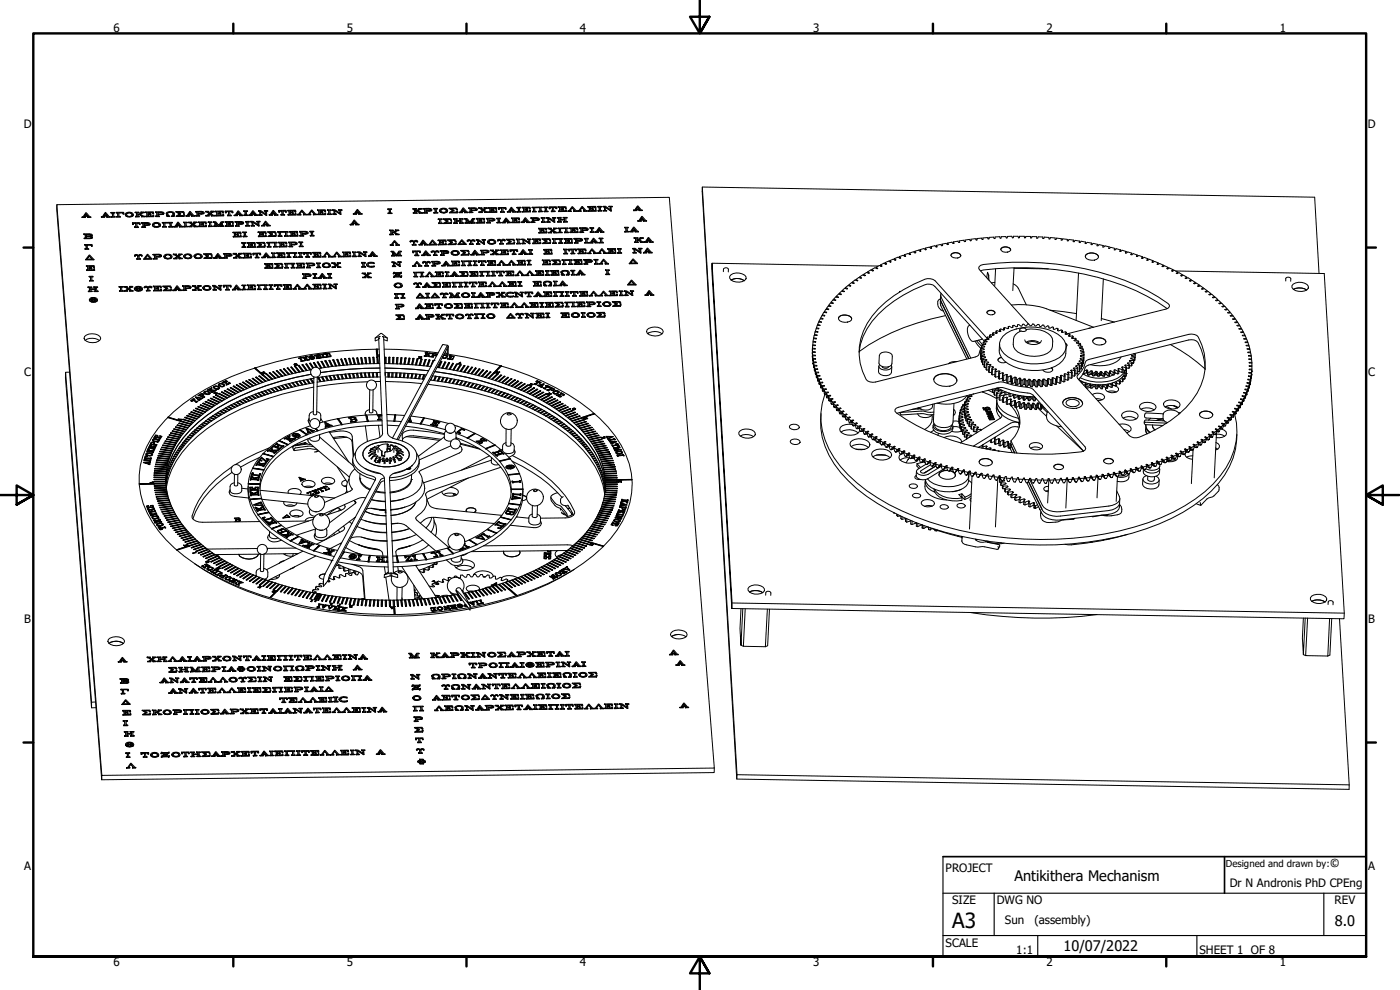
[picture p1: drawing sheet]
<svg xmlns="http://www.w3.org/2000/svg" width="420mm" height="297mm" viewBox="0 0 420 297" stroke-linecap="round" stroke-linejoin="round" font-family="sans-serif">
<defs><g id="words">
<text font-size="6.3" x="285.8" y="278.5">A3</text>
<g font-size="4.4">
<text x="304.5" y="264.3">Antikithera Mechanism</text>
<text x="400.6" y="277.8">8.0</text>
<text x="319.2" y="285.4">10/07/2022</text>
</g>
<text font-size="3.6" x="399.1" y="260.2">©</text>
<g font-size="3.5">
<text x="34" y="9.6">6</text>
<text x="104.1" y="9.6">5</text>
<text x="174" y="9.6">4</text>
<text x="244.1" y="9.6">3</text>
<text x="314" y="9.6">2</text>
<text x="384" y="9.6">1</text>
<text x="7.2" y="38.4">D</text>
<text x="410.5" y="38.4">D</text>
<text x="7.3" y="112.7">C</text>
<text x="410.6" y="112.7">C</text>
<text x="7.3" y="186.9">B</text>
<text x="410.6" y="186.9">B</text>
<text x="7.3" y="261.2">A</text>
<text x="283.8" y="261.7">PROJECT</text>
<text x="410.6" y="261.2">A</text>
<text x="369.1" y="266.1">Dr N Andronis PhD CPEng</text>
<text x="285.8" y="271.3">SIZE</text>
<text x="299.1" y="271.3">DWG NO</text>
<text x="400.5" y="271.3">REV</text>
<text x="301.6" y="277.4">Sun</text>
<text x="310.4" y="277.3">(assembly)</text>
<text x="283.8" y="284">SCALE</text>
<text x="305" y="286.3">1:1</text>
<text x="360" y="286.2">SHEET 1 OF 8</text>
<text x="34" y="290">6</text>
<text x="104.1" y="290">5</text>
<text x="174" y="290">4</text>
<text x="244.1" y="290">3</text>
<text x="314" y="290">2</text>
<text x="384" y="290">1</text>
</g>
<text font-size="2.9" x="367.9" y="260.2">Designed and drawn by:</text>
</g></defs>
<!-- layer: Visible (ANSI) -->
<g fill="none" stroke="#000" stroke-width=".3">
<path d="M210.8 56.1l10.4 176.3M17.1 61.4l183.8-2.2 13.5 171.2-183.8 2.2zM17.1 61.4l13.4 172.6 .1-1.4M24.6 65.1h.3l1-1.3 1.4 1.3-1 .2M25.2 70.3l.4 .1 .1 1M25.2 70.2h2.1l.4 .2-.2 .5M25.3 64.8l-.2 .3h.5v.2l-1-.1M25.4 73.5l.4 .1 .1 1M25.4 64.7l.4-.6-.4 .6h.9M25.4 73.4l2.2-.1 .1 .6h-.2M25.6 70.4l.1 1h-.4M25.6 70.3l-.4 .1"/>
<path d="M25.6 65.2l-1 .1M25.7 77.9h2.5M25.8 64.2l.4 .5M25.8 64.1l.5 .6M25.8 73.6l.1 1h-.4M25.8 73.5l-.4 .1M25.9 79.7h2.4v.5l-.4-.3h-1.2M25.9 70.4l1-.1h-1l.1 .5 1.1-.1 .2-.2M26 79.8l.3 .1 .1 1.1M26 71l.9-.1h-.9v.5l1.4-.2M26.2 73.6h1.1l.2 .3M26.2 65.1l.1 .2z"/>
<path d="M26.3 79.9l.1 1.1h-.4M26.3 79.8l-.3 .1M26.4 64.9l.2 .2h-.4M26.4 64.8l-1.1 .1M26.5 65.1l-.1-.2-1.2 .2M26.6 74.7l-1.1 .1M26.8 76.5l1.4 1.5h-2.5zM26.8 76.8l.9 .9-1.7 .1 .8-1-.7 1M26.8 76.9l.8 .8M26.9 70.3l.2 .1-.2-.1M26.9 70.9l.2 .1-.2-.1M27 71.5l-1.7 .1"/>
<path d="M27.1 70.3v.1M27.1 70.9v.1M27.2 70.4l.1 .2-.1-.1M27.3 71l.1 .1h-.1M27.3 65.1l-1 .1M27.3 73.5h-1.1v1.1h.4v.2l-1.1-.1M27.3 73.6l.2 .3M27.4 71.1h.1M27.4 71.4l-.4 .2M27.6 70.7l-.4 .1 .5 .2-.1 .4M27.6 71.4l-2.3 .1M27.6 71.4l-.2 .1"/>
<path d="M27.7 70.6l-.1 .2M27.7 73.8h-.2M27.8 71.2l-.2 .2M27.9 79.9l.2 .3M27.9 79.8h-1.2v.5h.6v-.2v.2M30.4 65.1h.1M30.4 65h.3l1-1.3 1.1 1.3h.3v.2h-1M31 65l.1-.2 1.2 .2M31.1 64.8l-.2 .2h.5v.2l-1-.1M31.4 65.1l-1 .1M31.6 64l-.4 .6zM31.6 64l.5 .6h-.9"/>
<path d="M31.6 64.1l.4 .5M32.1 65.1v.1M32.1 65.1h1M32.2 64.8l.2 .2h-.3M32.2 64.8h-1.1M33.3 63.8l.4 .1 .1 1.1M33.3 63.7h1.1v.2h-.3M33.4 65v.2zM33.7 63.9l.1 1.1h-.4M33.7 63.8l-.4 .1M34.4 63.8h-.3l.1 1.2h.3v.1l-1.1 .1M34.5 65.1h-1.1"/>
<path d="M34.9 63.8l.4 .1 .1 1.1M34.9 63.7h2.2l.1 .5h-.2M35.3 63.9l.1 1.1h-.4M35.3 63.8l-.4 .1M35.6 63.9h1.2l.2 .3M36.1 65.1h-1.1M36.8 63.8h-1.2l.1 1.2 .4-.1v.2h-1.1M36.8 63.9l.2 .3M37 64.1h.2M37.6 64.2a1.38 1.38 0 0 1 2.4 .3 1.38 1.38 0 0 1-2.4-.3v.3M37.6 64.5l.2 .2M37.8 64.8h.1"/>
<path d="M37.9 64.9l.4 .1M38 64.3a.91 .91 0 0 0 .8 .6 .91 .91 0 0 0 .9-.5M38.1 64l-.1 .3zM38.1 64v.1M38.2 64l.2-.2-.2 .2M38.4 63.8h.3l-.3 .1M38.7 63.8h.2l-.2 .1M38.7 65l-.4 .1M38.9 63.8l.2 .1h-.2M39 65l-.3 .1M39.1 63.8l.3 .2-.3-.1M39.4 63.9l.1 .2-.1-.1"/>
<path d="M39.5 64.9l-.5 .2M39.5 64l.2 .3-.2-.2M39.7 64.2v.1M39.8 64.8l-.3 .2M39.8 66.8h2.2v.5h-.2M39.8 67.3v-.5v.6h.2l.1-.4h.6l.1 1.1M39.9 64.8l-.1 .1M40 67.3l-.2 .1M40 64.4l-.1 .3M40.1 67l-.1 .4M40.4 76.6l.7-.2 .4 .4a.58 .58 0 0 1 .6-.5 .58 .58 0 0 1 .6 .5h-.2M40.6 63.7l.4 .1 .1 1.1"/>
<path d="M40.6 63.7h.1M40.6 63.7h1.1v.1h-.4M40.6 76.7h.6l.2 .9M40.6 76.8l-.2 .1M40.7 65h.1M40.7 67l.1 1.1h-.4M40.7 66.9l-.6 .1M40.8 76.5l-.2 .1v.3h-.2v-.3v.2M41 76.6h.2M41 76.5l-.2 .1M41 63.8l.1 1.1h-.4M41 63.7l-.4 .1"/>
<path d="M41.1 67h.6l.1 .3M41.2 76.7l.2 .1M41.4 76.9v.7h-.3M41.4 64.5l.4-.1 .8 .5M41.6 68.2l-1.2 .1M41.7 66.9h-.6l.1 1.2h.3v.2l-1.1-.1M41.7 63.7h-.4l.1 .7 1.4-.7-.5 .1M41.7 67l.1 .3M41.8 64.3l-.4 .2v.4h.4v.2l-1.1-.1M41.8 64.4l1 .5h-.3M41.8 65l-1.1 .1M41.8 76.6v1h.4v.2l-1.1-.1"/>
<path d="M41.9 67.3h.1M42 76.5l-.2 .2M42.2 77.7l-1.1 .1M42.2 76.6h.2M42.2 76.5l-.2 .1M42.3 63.7l.2 .1M42.3 63.6l1 .1-1.2 .5M42.4 76.7l.1 .1M42.5 76.8l-.5-.2-.3 .3M42.5 65v.1M42.5 76.7h.2M42.5 65h.9"/>
<path d="M42.5 66.9l.4 .1 .1 1.1M42.5 66.8h2.2l.3 .2-.1 .5M42.9 67l.1 1.1h-.4M42.9 66.9l-.4 .1M43 63.7l-1 .5 1.4 .6v.3h-.9M43.2 67l1-.1h-1l.1 .6 1.4-.2M43.3 63.7l-.3 .1M43.7 63.7l.4 .1 .1 1M43.7 63.6h2.4v.5l-.4-.3h-1.3M43.7 68.1l-1.1 .1M43.8 64.8v.3zM44.1 63.8l.1 1h-.4"/>
<path d="M44.1 63.7l-.4 .1M44.2 66.9l.2 .1h-.2M44.2 76.3l1.4 1.5h-2.5zM44.2 76.6l.9 .9h-1.6l.7-.9-.6 .9M44.2 76.7l.8 .8M44.3 67.5h-1v.6l.4-.1v.2l-1.1-.1M44.4 67h.1M44.5 67l.2 .2-.2-.1M44.7 67.1v.1M44.7 67.5l-.4 .1M44.9 67.5l-1.6 .1M44.9 67.5h-.2"/>
<path d="M45 64h.3v.6l-.2-.2h-.6M45 67.3l-.1 .1M45.1 64.4v.1M45.1 64.3h-.6v.5h1.3l.3-.3v.5l-2.3 .1M45.3 64.5l-.2 .1M45.6 77.7h-2.5M45.7 63.8l.2 .2M45.7 63.7h-1.3l.1 .5h.6l-.1-.2v.2M45.8 67.3a1.38 1.38 0 0 1 2.4 .3 1.41 1.41 0 0 1-2.4-.2v.1M45.8 67.6l.1 .2M45.9 76.4l.4 .1 .1 1M45.9 67.9h.2"/>
<path d="M45.9 76.3l2.2 .1 .4 .2-.2 .4M46.1 67.4l.1-.3a.81 .81 0 0 0 .6 .9 .81 .81 0 0 0 1-.5M46.1 68l.3 .1M46.1 64l-.2 .1M46.1 64.9l-2.3 .1M46.2 67.1l.2-.1-.2 .2M46.3 76.5l.1 1h-.4M46.3 76.4l-.4 .1M46.4 67l.2-.1-.2 .2M46.6 66.9h.2l-.2 .1M46.7 63.6h2.2l.3 .2-.1 .4M46.7 63.7h.3l.1 1.1"/>
<path d="M46.7 76.5l.9-.1h-.9v.5h1.2l.2-.3M46.8 64.9h.1M46.8 66.9h.2l-.2 .1M46.9 68.1h-.5M47 66.9l.2 .1h-.2M47 63.7l.2 1.1h-.4M47 63.7l-.3 .1M47.2 68.1l-.3 .1M47.2 77.6l-1.1 .2M47.2 66.9l.3 .2-.3-.1M47.4 63.7h.9h-.9l.1 .5 1.4-.2M47.5 67l.1 .2-.1-.1"/>
<path d="M47.6 67.1l.2 .3-.2-.2M47.6 68l-.4 .2M47.6 76.4l.3 .1h-.3M47.7 77l-1 .1 .1 .4h.4v.2h-1.1M47.8 67.3v.1M47.9 64.9l-1.1 .1M47.9 76.4v.1M47.9 67.9l-.3 .2M48 76.5l.1 .2-.1-.1M48 67.8l-.1 .2M48.1 76.7h.1M48.2 77l-.5 .1"/>
<path d="M48.2 67.5l-.2 .3M48.3 77l-1.6 .2M48.3 63.7l.3 .1-.3-.1M48.3 77l-.1 .1M48.5 64.3h-1v.5h.4v.2l-1.1-.1M48.5 76.8l-.2 .1M48.6 63.7v.1M48.7 66.8l.4 .1 .1 1.1M48.7 66.7h3v.2h-.3M48.7 63.7l.1 .3-.1-.2M48.9 63.9l-.1 .1M48.9 64.2l-.5 .2"/>
<path d="M49.1 64.2l-1.6 .2M49.1 64.2l-.2 .1M49.1 66.9l.1 1.1h-.4M49.1 66.8l-.4 .1M49.2 76.9a1.41 1.41 0 0 1 2.4 .1 1.34 1.34 0 0 1-1.3 .7 1.34 1.34 0 0 1-1.1-.8v.1M49.2 64l-.1 .2M49.2 77.1l.2 .2M49.4 77.4h.1M49.5 66.9h1.5l.1 1M49.5 77.5h.4M49.7 76.7l.1-.2-.1 .2M49.8 76.5l.2-.1-.2 .2"/>
<path d="M49.9 77.6h.4M49.9 64a1.9 1.9 0 0 1 2.4-.1v.3l-.4 .5M50 64.2l-.1-.2 .1 .3 .4 .4M50 68.1h-1.2M50 64.3l.1 .1M50 76.4h.2l-.2 .1M50.1 64.5l.4 .2-.5-.1M50.2 76.4h.3h-.3M50.3 64a1.05 1.05 0 0 1 1.7 .2M50.4 63.8l-.1 .4 .6 .8h-.7l-.2-.4 .2 .3M50.5 76.4l.2 .1-.2-.1M50.6 63.7l-.2 .2"/>
<path d="M50.6 77.6l-.3 .1M50.7 68v.1M50.7 76.4l.3 .2-.3-.1M50.7 68.1h1.2M50.8 63.6l-.2 .2M50.9 64.9l-.7 .1M51 76.5l.1 .2-.1-.1M51 66.8h-1.6l.2 1.2 .4 .1h-1.2M51 66.9l.1 1-.4 .1M51.1 77.5l-.5 .2M51.1 76.6l.1 .3-.1-.2M51.2 76.8a.79 .79 0 0 1-.8 .7 .79 .79 0 0 1-.7-.8l-.1 .2"/>
<path d="M51.2 76.9l.1 .1M51.4 63.6l-.6 .1M51.4 77.4l-.3 .2M51.4 64.9l.8-.1zM51.5 77.3l-.1 .2M51.6 63.7l.2 .1M51.6 63.7h-.2M51.6 77l-.1 .2M51.7 66.8h-.3v1.1h.4l.1 .2h-1.2M51.8 63.9h.1M51.9 64l-.5 .9M52 76.4l1.2 .5"/>
<path d="M52 76.2h1l-.2 .2M52.1 77.6h.1M52.2 64.4l-.4 .3 .6-.1-.2 .3M52.2 68v.1M52.2 67.9h.3l1-1.2 1 1.2h.3v.2h-1M52.3 64.2l-.1 .3M52.3 76.4l.9 .5-1.1 .6M52.3 76.4h-.3M52.4 64.6l-.2 .2M52.8 77.5l.5-.4 .6 .4M52.8 67.9l.1-.1 1.2 .1M52.8 63.5h2.3l.2 .5-.5-.3h-1.3"/>
<path d="M52.9 67.7l-.2 .2 .5 .2-1-.1M52.9 64.8l2.3 .1zM53 76.3l-.3 .1 .7 .4 .7-.5-.4 .1M53.1 77.6l-.9 .1M53.2 68l-1 .1M53.3 77l-.6 .5h.4v.2l-1-.1M53.3 77.1l.8 .4h-.3M53.4 67l.5 .5-.9 .1 .4-.6-.4 .5M53.4 67l.4 .5M53.7 76.3l.3 .1M53.7 76.2h1v.2l-1.1 .5M53.8 77.5v.2z"/>
<path d="M53.8 64.2l-1-.7 1.1 .7-1 .6M53.8 68v.1M53.8 68h1M53.9 67.8l.3 .1h-.4M54 67.7l-1.1 .1M54.2 64.1l-.9 .6h1.6l.2-.3 .2 .1M54.4 76.3l-.8 .6 1.1 .7-.9 .1M54.7 76.3l-.3 .1M54.7 77.5l-.9 .1M54.8 63.7l.3 .3M54.8 63.6h-1.5l.9 .5-.7 .6M55.1 66.7l.4 .1v1.1"/>
<path d="M55.1 66.7h1.1l-.4 .1M55.2 76.8a1.38 1.38 0 0 1 2.4 .2 1.38 1.38 0 0 1-2.4-.2v.2M55.2 77.1l.1 .1M55.2 67.9v.2zM55.3 63.9l-.2 .1M55.3 77.3h.2M55.3 64.4l-.1 .5M55.5 66.8v1.1h-.3M55.5 66.7l-.4 .1M55.5 76.9l.1-.3a.81 .81 0 0 0 .6 .8 .81 .81 0 0 0 1-.5M55.5 77.4l.3 .1M55.6 76.6l.2-.2-.2 .3"/>
<path d="M55.8 76.4h.2l-.2 .1M55.8 77.5h.5M55.8 64.7h.3l1-1.3 1.4 1.4-1.1 .1M56 76.4l.2-.1-.2 .1M56.2 76.3h.2l-.2 .1M56.2 66.7h-.4l.1 1.2h.4v.2h-1.1M56.3 68h-1.1M56.4 76.3l.2 .1h-.2M56.5 64.5l-.2 .2h.5v.2l-1-.1M56.5 66.7l1-.1-.2 .2M56.6 66.7l1.1 .7M56.6 77.5l-.3 .1"/>
<path d="M56.6 76.4l.3 .1-.3-.1M56.6 64.3l.4-.6-.4 .6h.9M56.8 64.8l-1 .1M56.9 66.8l.8 .5-1.1 .6M56.9 66.7l-.3 .1M56.9 76.4l.1 .2-.1-.1M57 63.8l.4 .5M57 63.7l.5 .6M57 76.5l.2 .4-.2-.3M57 77.5l-.4 .1M57.2 76.8v.1M57.3 77.3l-.3 .2"/>
<path d="M57.4 77.3l-.1 .1M57.4 64.7v.2zM57.5 64.8h1M57.5 66.7h-.3l.7 .5 .7-.5-.4 .1M57.6 64.5l.2 .2h-.4M57.6 64.4l-1.1 .1M57.6 76.9l-.2 .3M57.6 68l-1 .1M57.7 64.7l-.1-.2-1.2 .2M57.9 67.4l-.8 .5h.5v.2l-1-.1M57.9 67.5l.7 .3h-.3M58.2 66.7l.3 .1"/>
<path d="M58.2 66.6h.9v.2l-1 .5M58.3 76.7a1.38 1.38 0 0 1 2.4 .3 1.38 1.38 0 0 1-2.4-.3v.2M58.3 67.8v.3zM58.3 68h1M58.3 77l.2 .2M58.5 67.8l-.6-.3-.6 .4M58.5 77.2l.1 .1M58.6 77.4l.3 .1M58.6 76.8l.2-.3a.77 .77 0 0 0 .3 .9 .77 .77 0 0 0 1-.2l.2-.3M58.7 63.5l.4 .1 .1 1.1M58.7 63.4l2.3 .1 .3 .4-.2 .2M58.8 76.5v.1"/>
<path d="M58.8 76.4l.3-.1-.3 .2M58.8 66.7l-.8 .6 1.2 .5 .1 .3h-1M59.1 76.3h.2l-.2 .1M59.1 63.6l.1 1.1h-.4M59.1 63.5l-.4 .1M59.1 66.7l-.3 .1M59.3 76.3h.2l-.2 .1M59.4 77.5h-.5M59.4 63.6l1-.1h-1l.1 .6 1.4-.2M59.5 66.7l.4 .1 .1 1M59.5 66.6h2.4v.5h-.2l-.1-.3h-1.4M59.5 76.3l.3 .1h-.3"/>
<path d="M59.6 67.9v.1M59.6 67.9h2.4M59.7 77.5l-.3 .1M59.8 76.3l.2 .2-.2-.1M59.9 66.8l.1 1h-.4M59.9 66.7l-.4 .1M60 76.4l.2 .2-.2-.1M60.1 77.4l-.4 .2M60.2 76.5l.1 .3-.1-.2M60.3 76.7v.1M60.4 77.3l-.3 .2M60.4 63.5l.2 .2-.2-.1"/>
<path d="M60.5 64.2h-1v.5h.4v.1h-1.1v-.1l1.1 .1M60.5 77.2l-.1 .2M60.6 63.6v.1M60.7 76.9l-.1 .3M60.7 63.6l.2 .2-.2-.1M60.9 67h.2v.6l-.8-.2M60.9 63.7v.1M60.9 67.4v.1M60.9 67.3h-.6v.5h1.3l.1-.3h.2l.1 .5h-2.4M60.9 64.1l-.4 .1M61.1 64.1l-1.6 .1M61.1 64.1l-.2 .1"/>
<path d="M61.1 76.1h2.4l.1 .5-.4-.3h-1.4M61.1 67.5l-.2 .1M61.2 77.5h2.3zM61.3 63.9l-.2 .1M61.6 66.8l.1 .2M61.6 66.7h-1.4l.1 .5h.6v-.2v.2M61.7 63.5l1.1 .6M61.7 63.4h1l-.2 .2M61.9 67l-.2 .1M62 63.6l.9 .5-1.1 .5M62 63.5l-.3 .1M62.2 76.9l-1.1-.8 1.1 .7-1 .7"/>
<path d="M62.4 64.6l.6-.4 .6 .4M62.5 66.7h.4v1.1M62.5 66.6h1.1v.1h-.4M62.6 76.7l-.9 .6 2-.2M62.6 67.9v.1M62.7 63.5h-.3l.7 .5 .7-.5-.5 .1M62.8 64.7l-1 .1M62.9 66.7v1.1h-.3M62.9 66.7h-.4M63 64.2l-.7 .4 .5 .2h-1M63 64.2l.7 .4h-.3M63.2 76.3l.3 .3"/>
<path d="M63.2 76.2h-1.6l1 .5-.8 .6M63.3 63.4l.3 .2M63.3 63.4h1v.2l-1.1 .5M63.3 63.4v.1M63.4 64.7v.1M63.4 64.7h1M63.6 66.7h-.4l.1 1.1h.4v.2h-1.1M63.6 76.5l-.1 .2M63.7 77l-.2 .5M63.7 67.9h-1.1M64 63.5l-.8 .5 .9 .6h.3v.2h-1M64.1 66.6l.4 .1v1.1"/>
<path d="M64.1 66.6v.1M64.1 66.5h.7l.9 1.1 .7-1.1h.7v.2h-.4M64.2 67.9l1 .1v-.2h-.4l-.1-1 .8 1.1M64.2 77.4v.1M64.2 77.3h.2l1-1.2 1.4 1.3-1 .1M64.3 63.5l-.3 .1M64.5 66.7l.1 1.1h-.4M64.5 66.7h-.4M64.6 63.4l.4 .1 .1 1.1M64.6 63.4l2.4-.1 .1 .6-.4-.4h-1.3M64.6 63.4v.1M64.7 66.9l1 1.1 .7-1.1v.9"/>
<path d="M64.7 77.3l.2-.1 1.2 .1M64.8 64.6v.2zM64.9 77.1l-.2 .2h.5v.2l-1-.1M65 63.5l.1 1.1h-.3M65 63.4l-.4 .2M65.2 67.9l-1 .1M65.2 77.4l-1 .1M65.3 76.4l.5 .5M65.7 67.9l-.2 .1M65.8 77.4v.1M65.8 77.4h1M65.8 76.9l-.9 .1 .4-.6-.3 .6"/>
<path d="M65.9 77.2l.2 .1h-.3M65.9 77.1l-1 .1M66 63.7h.3v.6l-.9-.2M66 64.1v.1M66 64h-.6l.1 .6h1.3l.3-.4v.6h-2.3M66.1 67.8v.2zM66.3 64.2l-.3 .1M66.4 66.9l.1 .9h-.4M66.4 66.8l-.7 1.2M66.7 63.5l.1 .3M66.7 63.4h-1.3v.6h.6v-.3v.3M67.1 76.1l.3 .1 .1 1.1"/>
<path d="M67.1 63.8l-.3 .1M67.1 76.1h2.1l.4 .2-.2 .4M67.1 66.6h-.4l.1 1.2h.4v.1l-1.1 .1M67.1 64.7h-2.3M67.2 67.8l-1.1 .1M67.4 76.2l.1 1.1h-.4M67.4 76.1l-.3 .1M67.6 66.6l.4 .1 .1 1.1M67.6 66.5h2.4v.4l-.2 .1-.2-.3h-1.2M67.6 63.3h2.2l.1 .5h-.2M67.6 63.8v-.5v.6h.3v-.4h.6l.1 1M67.7 67.8v.1"/>
<path d="M67.8 76.2l.9-.1h-.9v.6h1.2l.2-.3M67.9 63.8l-.3 .1M67.9 63.4v.5M68 66.7l.1 1.1h-.4M68 66.6l-.4 .1M68.2 77.4l-1.1 .1M68.5 63.5l.2 1h-.4M68.5 63.4l-.6 .1M68.7 76.1l.3 .2-.3-.1M68.8 76.8h-1l.1 .5h.3v.2l-1.1-.1M68.9 63.5h.6l.2 .3M69 66.9h.2v.6l-.2-.2h-.6"/>
<path d="M69 67.3v.1M69 67.2h-.6l.1 .6 1.2-.1 .1-.3h.2l.1 .5h-2.4M69 76.2v.1M69.1 76.2l.1 .2-.1-.1M69.2 67.4l-.2 .1M69.3 76.7l-.5 .2M69.4 64.7l-1.1 .1M69.4 76.7l-1.5 .2M69.4 76.7l-.1 .1M69.5 63.4h-.6l.1 1.1h.4v.3l-1.1-.1M69.5 63.5l.2 .3M69.6 76.5l-.2 .2"/>
<path d="M69.6 66.7l.2 .2M69.6 66.6h-1.3l.1 .5h.6v-.2v.2M69.7 63.7h.2M69.9 69.8h.4l.1 1.1M69.9 69.7l2.4-.1v.6l-.3-.4h-1.3M70 76.1l1.2 .6M70 70.9v.2zM70 66.9l-.2 .1M70 76h1l-.2 .2M70.1 67.8h-2.4M70.1 77.3v.1M70.3 64.6h.1"/>
<path d="M70.3 64.5h.3l1-1.2 1 1.2h.3v.2h-1M70.3 69.8l.1 1.1h-.4M70.3 69.8h-.4M70.3 76.2l.9 .5-1.1 .6M70.3 76.1l-.3 .1M70.6 66.6l.4 .1v1M70.6 66.5h2.2l.3 .2v.3M70.7 67.8h.1M70.8 77.2l.5-.3 .6 .3M71 66.7v1h-.3M71 66.6l-.4 .1M71 64.3l-.2 .2 .5 .2-1-.1"/>
<path d="M71 76.1h-.3l.7 .5 .7-.5-.4 .1M71.1 77.4l-1 .1M71.3 70h.2v.6l-.8-.2M71.3 70.4v.2M71.3 70.3h-.6v.6h1.4v-.4l.2 .1 .1 .5h-2.4M71.3 64.6l-1 .1M71.3 76.8l-.6 .4h.4v.3l-1-.2M71.3 66.7l1-.1h-1l.1 .5 1.1-.1 .2-.3M71.3 76.9l.8 .3h-.3M71.5 63.5l-.5 .7zM71.5 63.5l.5 .7h-1M71.5 63.6l.4 .6"/>
<path d="M71.5 70.6h-.2M71.6 76.1l.4 .1M71.6 76h1v.2l-1 .5M71.6 76.1h.1M71.8 77.3v.1M71.8 77.3h.9M71.8 67.8l-1.1 .1M71.9 64.6v.1M71.9 64.6h1M72 69.8l.1 .3M72 69.8h-1.3v.5l.6-.1v-.2v.2M72.1 64.3l.2 .2h-.4"/>
<path d="M72.1 64.2l-1.1 .2M72.2 64.5l-.1-.2-1.1 .1-.1 .1M72.3 66.6l.2 .1h-.2M72.3 70.1l-.2 .1M72.3 67.2h-.9v.5h.4v.2l-1.1-.1M72.3 76.1l-.8 .6 1.2 .7h-.9M72.4 71h-2.4M72.5 66.6v.1M72.6 72.9l.4 .1 .1 1.1M72.6 72.8h1.1l-.4 .2M72.6 66.7l.1 .1-.1-.1M72.6 76.1l-.3 .1"/>
<path d="M72.7 74.2h.1M72.7 74.2h1.1M72.7 66.8v.1M72.8 67.1l-.5 .2M72.9 69.6h1.1v.2h-.3M73 67.1l-1.6 .2M73 76.1l.4 .1v1M73 76h2.4v.5l-.4-.4-1.3 .1M73 76.1h.1M73 73l.1 1.1h-.4M73 72.9l-.4 .1M73 67.1l-.2 .1"/>
<path d="M73 70.9v.2zM73 71h1.1M73.1 77.3v.1M73.1 66.9l-.1 .2M73.2 63.4h.3l.1 1.1M73.2 63.3l1.1-.1v.2h-.4M73.3 69.7l-.4-.1v.2h.4l.1 1.1M73.3 64.6v.1M73.3 69.8l.1 1.1h-.4M73.3 64.6h1.1M73.4 76.2v1h-.3M73.4 76.1l-.4 .1"/>
<path d="M73.5 63.4l.1 1.1h-.3M73.5 63.4h-.3M73.7 66.5l.4 .1 .1 1.1M73.7 72.9h-.4l.1 1.1h.4v.2h-1.1M73.7 66.4h1.1v.2h-.4M73.8 67.8h.1M73.8 67.8h1.1M74 69.7h-.4l.1 1.2h.4v.1l-1.1 .1M74.1 66.6l.1 1.1h-.4M74.1 66.5l-.4 .1M74.2 72.9l.3 .1 .1 1M74.2 72.8h2.3l.1 .5-.4-.3h-1.3"/>
<path d="M74.3 63.4h-.4l.1 1.1h.4v.2h-1.1M74.3 74.1v.1M74.3 76.4h.3v.6h-.2v-.3l-.6 .1M74.4 76.7v.2M74.4 76.7h-.6v.5h1.3l.3-.3 .1 .5h-2.4M74.5 73l.1 1h-.3M74.5 72.9l-.3 .1M74.6 76.9l-.2 .1M74.7 64.5l1.3-1.3 1.3 1.3-.9 .2M74.8 66.5h-.4l.1 1.2h.4v.1h-1.1M75 76.1l.2 .3M75 76.1h-1.3l.1 .5h.6l-.1-.2v.2"/>
<path d="M75.3 64.5l.1-.2 1.2 .2M75.3 66.5l.3 .1 .1 1M75.3 66.4h.6l1.6 1-.1-.8M75.4 64.2l-.2 .3h.5v.2l-1-.1M75.4 76.4l-.2 .1M75.5 77.3h-2.4M75.5 73.1h.3v.7l-.8-.2M75.6 73.6v.1M75.6 73.5h-.6v.5h1.3l.1-.4 .2 .1 .1 .5h-2.4M75.6 66.6l.1 1-.3 .1M75.6 66.5l-.3 .1M75.7 64.6l-1 .1"/>
<path d="M75.8 73.7l-.2 .1M75.9 63.5l.5 .6h-1l.5-.6-.4 .6M75.9 63.6l.4 .5M75.9 76l2.3-.1v.5h-.2M76 76.4l-.1-.4v.5l.4-.4h.6l.1 1.1M76.2 76.4l-.3 .1M76.2 73l.2 .2M76.2 72.9h-1.3l.1 .5 .6-.1-.1-.2v.2M76.3 76.1l-.1 .4M76.3 64.5l.1 .2zM76.4 67.8h-1M76.5 64.3l.2 .2h-.4"/>
<path d="M76.5 64.2l-1.1 .1M76.6 73.2l-.2 .1M76.7 74.1l-2.4 .1M76.9 76.1l.1 1.1h-.4M76.9 76.1h-.6M77 66.5l.4 .1 .1 .8M77 72.8l2.4-.1 .1 .6-.4-.4h-1.4M77 66.4h1v.2h-.4M77.1 74.1l2.4 .1zM77.3 76.1h.6l.1 .3M77.3 64.5l-.9 .1M77.4 66.5l-.4 .1"/>
<path d="M77.5 69.7l.4 .1v1M77.5 69.6l2.3-.1v.6l-.3-.3h-1.3M77.6 67.7l-1.7-1.1 .1 1h.4v.2h-1M77.6 70.9v.1M77.6 63.3l.4 .1 .1 1.1M77.6 63.2h.7l1.5 1v-.8M77.7 64.5l1 .1v-.2l-.4 .1-.1-1.1 1.7 1.1M77.7 77.3l-1.1 .1M77.8 67.7l-.2 .1M77.9 76l-.6 .1v1.1h.4v.2l-1.1-.1M77.9 69.8v1h-.3M77.9 69.7l-.4 .1"/>
<path d="M77.9 76.1l.1 .3M78 63.4l.1 1.1h-.4M78 63.3l-.4 .1M78 66.5h-.4l.2 1.3-1.9-1.1M78 76.4h.2M78.1 73.5l-1.1-.7 1.2 .6-1.1 .7M78.5 73.4l-.9 .5h1.6l.2-.3h.2l-.1 .6M78.5 67.6h.3l1-1.2 1 1.2h.3v.2h-1M78.6 77.2v.1M78.6 77.2h.3l1-1.3 1 1.2h.3v.2h-.9M78.7 64.5l-1 .1M78.8 69.9h.2l.1 .7-.8-.3"/>
<path d="M78.8 70.3l.1 .2M78.8 70.3h-.6l.1 .5h1.3l.1-.4h.2v.6h-2.3M79.1 72.9l.3 .3M79.1 72.8h-1.5l.9 .6-.7 .5M79.1 70.5l-.2 .1M79.2 67.4l-.2 .2h.5v.2l-1-.1M79.2 77.2l.1-.2 1.2 .2M79.3 76.9l-.2 .3 .5 .1-1-.1M79.3 63.2h1v.2h-.3M79.4 63.3l.4 .1v.8M79.5 79.2l.3 .1 .1 1M79.5 79.1h2.3l.1 .5h-.2l-.2-.3h-1.3"/>
<path d="M79.5 67.7l-1 .1M79.5 69.8l.1 .2M79.5 69.7h-1.3v.5l.6-.1v-.2v.2M79.5 73.2l-.1 .1M79.6 73.6l-.1 .5M79.6 77.2l-1 .2M79.6 66.6l.6 .7h-1l.4-.7-.3 .7M79.6 66.7l.5 .6M79.8 63.3l-.4 .1M79.8 76.2l-.4 .6zM79.8 76.2l.5 .6h-.9M79.8 76.3l.4 .5"/>
<path d="M79.8 79.3l.1 1h-.4M79.8 79.2l-.3 .1M79.8 70l-.2 .1M79.9 70.9h-2.3M80.1 64.5l-.2 .1M80.1 72.8l.4 .1 .1 1M80.1 67.6v.2zM80.1 72.7h3v.2h-.3M80.2 67.4l.3 .2h-.4M80.2 67.3l-1 .2M80.2 74v.1M80.3 77.2v.1"/>
<path d="M80.3 77.2h.9M80.3 69.5h2.3l.2 .5-.5-.3h-1.3M80.3 63.3h-.3l.1 1.3-1.9-1.1M80.3 77l.3 .2h-.3M80.4 67.6l-.2-.2-1.2 .2M80.4 76.9l-1.1 .1M80.4 70.9h2.4zM80.5 72.9l.1 1h-.4M80.5 72.8l-.4 .1M80.8 79.4h.2l.1 .7-.8-.2M80.8 79.9l.1 .1M80.8 79.8h-.6l.1 .5h1.3l.1-.3h.2v.5h-2.4"/>
<path d="M80.8 64.4h.3l1-1.3 1 1.3h.3v.2h-1M80.9 72.9h1.5l.1 1M81.1 80l-.2 .1M81.1 67.7h-1M81.4 70.3l-1.1-.8 1.1 .7-1 .7M81.4 74.1l-1.2 .1M81.5 64.2l-.2 .2h.5v.2l-1-.1M81.5 76l.4 .1 .1 1M81.5 79.3l.2 .2M81.5 79.2h-1.3v.5h.6v-.3v.3M81.5 75.9l1.1 .1-.3 .1M81.6 77.1v.2z"/>
<path d="M81.8 64.5l-1 .1M81.8 70.2l-.9 .5 2-.2M81.9 79.5l-.2 .1M81.9 76.1l.1 1h-.4M81.9 76l-.4 .1M82 63.4l-.5 .6zM82 63.4l.5 .6h-1M82 63.5l.4 .5M82.1 74v.1M82.1 74h1.1M82.3 79.1l2.3-.1 .2 .5-.5-.3h-1.3M82.3 69.7l.3 .3"/>
<path d="M82.3 69.6h-1.4l.9 .6-.8 .5M82.4 72.8h-1.5v1.1h.4v.3l-1.1-.2M82.4 64.4v.2zM82.4 72.9l.1 1h-.4M82.4 64.5h1M82.5 64.2l.3 .2h-.4M82.5 64.1l-1 .1M82.6 76h-.3v1.1h.4v.2h-1.1M82.7 64.4l-.2-.2-1.1 .2M82.7 77.2h-1.1M82.8 69.9l-.2 .1M82.9 70.4l-.1 .5"/>
<path d="M83.1 76l.4 .1 .1 1M83.1 75.8h2.4v.6l-.4-.4-1.3 .1M83.1 72.8h-.3v1.1h.4v.2h-1.1M83.2 77.2v.1M83.2 77.2h2.4M83.4 69.6l.4 .1 .1 1M83.4 69.5h3v.2h-.3M83.4 79.8l-1.1-.7 1.1 .6-1 .7M83.5 70.8v.1M83.5 76.1l.1 1h-.4M83.5 76l-.4 .1M83.7 72.8l.3 .1 .1 1"/>
<path d="M83.7 72.7h2.3l.1 .5-.4-.4h-1.3M83.7 72.8h.1M83.7 63.1h2.2v.6h-.2M83.7 63.6v-.5v.6h.2l.1-.4h.6l.1 1.1M83.7 73.9l.1 .2zM83.8 69.7l.1 1h-.4M83.8 69.6l-.4 .1M83.8 79.7l-.9 .5 2-.2M83.9 63.6l-.2 .1M84 63.2l-.1 .5M84 72.9l.1 1h-.4M84 72.8l-.3 .1"/>
<path d="M84.2 69.7h1.5l.1 1M84.3 79.2l.3 .3M84.3 79.1h-1.5l1 .6-.8 .5M84.5 76.2h.2v.7l-.8-.2M84.5 76.7v.1M84.5 76.6h-.6v.5h1.3l.1-.4h.2l.1 .6h-2.4M84.6 63.3l.1 1.1h-.4M84.6 63.2l-.6 .1M84.6 70.9h-1.1M84.7 76.8l-.2 .1M84.8 79.4l-.2 .2M84.9 80l-.1 .5"/>
<path d="M85 63.3h.6l.1 .4M85 73.1l.2-.1 .1 .6-.3-.2h-.5M85 73.1v.2M85 73.4v.2M85 73.3h-.5v.6h1.3l.3-.3v.5h-2.3M85.1 76l.2 .3M85.1 75.9l-1.3 .1 .1 .4h.6v-.2v.2M85.3 73.6h-.3M85.4 79h3v.2h-.3M85.4 70.7v.2zM85.4 79.1l.4 .1 .1 1M85.4 64.5h-1.1"/>
<path d="M85.4 70.8h1.1M85.5 76.3l-.2 .1M85.6 63.2h-.6v1.2h.4v.1h-1.1M85.6 63.3l.1 .4M85.7 69.6h-1.5v1.1h.4v.2l-1.1-.1M85.7 72.8l.2 .3M85.7 72.8h-1.3l.1 .5h.5v-.2M85.7 69.7l.1 1h-.4M85.7 63.6h.2M85.8 79.2l.1 1h-.4M85.8 79.1l-.4 .1M86.1 75.9l.3 .1 .1 1.1"/>
<path d="M86.1 75.8h3v.2h-.4M86.1 73.1l-.2 .1M86.1 74h-2.3M86.1 79.2h1.6l.1 1M86.4 63.2l.3 .1 .1 1M86.4 63.1h2.3l.1 .5-.4-.3h-1.3M86.4 76l.1 1.1h-.4M86.4 75.9l-.3 .1M86.4 69.6h-.3v1.1h.4v.2h-1.1M86.5 64.4v.1M86.6 72.6l2.2 .1 .4 .2-.2 .4M86.7 72.8h.3l.1 1.1"/>
<path d="M86.7 63.3l.1 1h-.3M86.7 63.2l-.3 .1M86.8 76h1.5l.1 1M87 69.5l.3 .1 .1 1.1M87 69.5l2.3-.1v.6l-.3-.4h-1.3M87 69.5v.1M87 72.8l.1 1.1h-.4M87 72.8h-.4M87 70.7v.2zM87.3 77.2h-1.2M87.3 69.6l.1 1.1h-.4M87.3 69.5l-.3 .2"/>
<path d="M87.4 72.8l.9-.1-.9 .1v.5l1.4-.2M87.7 79.1h-1.6l.1 1.1h.4v.2l-1.1-.1M87.7 79.2l.1 1h-.4M87.7 63.4h.3v.7l-.8-.2M87.8 63.9v.1M87.8 63.8h-.6v.5h1.3l.1-.3h.2l.1 .5h-2.4M87.8 74l-1.1 .1M88 64l-.2 .1M88.1 77.1v.1M88.1 77.2h1.1M88.3 69.8h.2l.1 .6-.9-.2M88.3 70.2v.1"/>
<path d="M88.3 70.1h-.6l.1 .6h1.3l.1-.4h.2v.6h-2.4M88.3 72.7l.3 .1h-.3M88.3 75.9h-1.5l.1 1.2h.4v.1h-1.2M88.3 76l.1 1h-.3M88.4 73.4h-1l.1 .5h.3v.2l-1.1-.1M88.4 63.3l.2 .2M88.4 63.2h-1.3l.1 .5h.6l-.1-.3 .1 .3M88.4 79.1h-.3v1.1h.4v.2h-1.1M88.6 70.3l-.3 .1M88.6 72.8l.1 .1-.1-.1M88.7 72.8v.1M88.8 63.5l-.2 .1"/>
<path d="M88.8 73v.1M88.8 72.9v.2M88.9 73.3l-.5 .2M88.9 64.4l-2.4 .1M88.9 79.1h.4l.1 1.1M88.9 79l2.4-.1v.6l-.3-.4h-1.3M89 69.6l.1 .3M89 69.5h-1.3v.5h.6v-.2v.2M89 73.3l-1.6 .2M89 73.3l-.1 .1M89.1 75.9h-.4l.1 1.1h.4v.2h-1.1M89.2 73.1l-.2 .1"/>
<path d="M89.3 64.3h.3l1.1-1.2 1.4 1.3-1 .1M89.3 69.9l-.2 .1M89.3 79.1l.1 1.1h-.4M89.3 79.1h-.4M89.4 70.8h-2.4M89.6 75.9l.4 .1v1M89.6 75.8h1.1v.2h-.4M89.7 77.1v.1M89.7 77.1h1.1M89.7 72.7l.4 .1 .1 1.1M89.7 72.7h.1M89.7 72.6h1.1v.2h-.3"/>
<path d="M89.8 73.9v.1M89.8 73.9h1.2M89.9 64.3l.7-.9 .8 .9M89.9 69.5l.4 .1 .1 1M89.9 69.4l2.2 .1 .3 .2-.1 .4M90 76v1h-.3M90 75.9l-.4 .1M90.1 72.8l.1 1.1h-.4M90.1 72.7l-.4 .1M90.3 79.3h.2l.1 .7-.9-.3M90.3 69.6l.1 1-.4 .1M90.3 69.5l-.4 .1"/>
<path d="M90.3 64.4l-1 .1M90.3 79.7v.2M90.3 79.7h-.6v.5h1.4v-.3h.3v.5h-2.4M90.6 63.3l-.8 1h.5v.2l-1-.1M90.6 63.4l.8 .9h-.3M90.6 79.9l-.3 .1M90.7 69.6l.9-.1h-1l.1 .5 1.4-.2M90.7 75.9h-.4l.1 1.1h.4v.2h-1.1M90.8 72.7h-.3l.1 1.2 .3-.1 .1 .2h-1.2M91 79.1l.1 .3M91 79.1h-1.3v.5h.6v-.3v.3M91.1 64.4v.1"/>
<path d="M91.1 64.4h1M91.1 75.8h2.3v.5h-.2M91.1 70.8l-1.1 .1M91.2 76.2l-.1-.4 .1 .5h.2l.1-.3 .6-.1 .1 1.1M91.3 79.4l-.2 .1M91.4 76.2l-.2 .1M91.5 75.9l-.1 .4M91.6 69.5l.2 .1h-.2M91.7 70.2h-1v.4h.4v.3l-1.1-.1M91.8 69.5v.1M91.9 79.1h.4l.1 1.1M91.9 79.1h.4l.1 1.1h-.4"/>
<path d="M91.9 78.9l2.2 .1 .3 .2-.1 .4M91.9 69.6l.2 .2-.2-.1M92.1 69.7v.1M92.1 75.9l.1 1.1h-.4M92.1 75.8l-.6 .2M92.1 70.1l-.4 .2M92.3 70.1l-1.6 .2M92.3 70.1l-.2 .1M92.3 64.3h.2l1.1-1.3 1.1 1.2h.3v.2l-.9 .1M92.5 75.9h.6l.1 .4M92.5 69.9l-.2 .1M92.7 79.1l.9-.1h-1l.1 .6 1.4-.2"/>
<path d="M92.8 64.2l.7-.8 .8 .8M92.9 77.1l-1.1 .1M93 69.5l.4 .1 .1 1M93 69.5h.1M93 69.4h1.1l-.3 .2M93.1 75.8h-.6v1.2h.4v.2l-1.1-.1M93.1 75.9l.1 .4M93.1 70.7v.1M93.1 70.7h1.1M93.2 76.2h.2M93.3 64.4l-1 .1M93.4 69.6l.1 1h-.4"/>
<path d="M93.4 69.5l-.4 .1M93.5 63.3l-.7 .9h.5v.3l-1-.1M93.5 63.4l.9 .8h-.3M93.6 79l.2 .1h-.2M93.7 79.7h-1l.1 .5h.3v.2l-1.1-.2M93.8 79.1h.1M93.9 75.8l.4 .1 .1 1.1M93.9 75.7h2.3l.1 .5-.4-.3h-1.3M93.9 79.1l.2 .2-.2-.1M94 77.1v.1M94 77.1h2.4M94.1 79.2v.1"/>
<path d="M94.1 64.2v.3zM94.1 79.6l-.4 .1M94.1 69.5h-.3l.1 1.1h.3v.2h-1.1M94.3 79.6l-1.6 .2M94.3 79.6l-.2 .1M94.3 75.9l.1 1.1h-.4M94.3 75.8l-.4 .1M94.4 79.4l-.1 .1M95 78.9h1.1l-.3 .2M95 79l.4 .1 .1 1.1M95 64.3l-.9 .1M95.2 76.1h.3v.6l-.3-.2h-.5"/>
<path d="M95.2 76.5l.1 .2M95.2 76.4h-.5v.6l1.3-.1 .1-.3h.2l.1 .6h-2.4M95.3 63.1l.4 .1 .1 1M95.3 63h2.4v.5l-.4-.4-1.2 .1M95.3 63.1h.1M95.4 64.2v.2zM95.4 79.1l.1 1.1h-.4M95.4 79l-.4 .1M95.4 64.3h2.3M95.5 76.7h-.2M95.7 63.2l.1 1h-.4M95.7 63.1l-.4 .1"/>
<path d="M95.9 75.9l.2 .2M95.9 75.8h-1.3l.1 .5h.5v-.2v.2M96.1 79h-.3v1.1h.4v.2h-1.1M96.3 76.1l-.2 .1M96.6 63.4h.3v.6h-.2v-.3l-.6 .1M96.7 63.7v.2M96.7 63.7h-.6v.5h1.3l.3-.3v.5h-2.3M96.8 79.4a1.38 1.38 0 0 1 2.4 .3 1.54 1.54 0 0 1-2.4 0v-.3v.3M96.8 79.7l.1 .2M96.8 76.9h.3l1.1-1.2 1.1 1.2h.3v.2h-1M96.9 63.9l-.2 .1M96.9 80h.2"/>
<path d="M97.1 79.5l.1-.3a.79 .79 0 0 0 .4 .9 .79 .79 0 0 0 1-.1l.2-.4M97.2 79.2v.1M97.3 63.1l.2 .3M97.3 63.1h-1.2v.5h.5v-.2v.2M97.3 79.1l.3-.1-.3 .2M97.6 79h.2l-.2 .1M97.7 63.4l-.2 .1M97.8 77l-1 .1M97.8 79h.2l-.2 .1M98 75.9l-.7 1h.5v.2l-1-.1M98 76l.9 .9h-.3M98 79l.3 .1h-.3"/>
<path d="M98.3 63.1h.3l.1 1.1M98.3 63l1.1-.1v.2h-.4M98.3 79l.2 .2-.2-.1M98.4 64.3v.1M98.4 64.3h1.1M98.5 79.1l.1 .2-.1-.1M98.6 76.9v.2zM98.6 77h1M98.6 63.1l.1 1.1h-.3M98.6 63.1h-.3M98.6 79.2l.2 .3-.2-.2M98.8 79.4v.1"/>
<path d="M98.8 76.9l-.8-.9-.6 .9M98.9 80l-.3 .2M99.1 80l-.2 .1M99.2 79.6l-.1 .3M99.4 63.1h-.4l.1 1.1h.4v.2h-1.1M99.6 78.9h.9l-.1 .1M99.6 78.9l1.1 .7M99.8 76.9h.3l1-1.3 1.1 1.3h.3v.2h-.9M99.9 63.1h.3l.1 1.1M99.9 62.9h.6l1.6 1.1-.1-.9M99.9 79l.9 .5-1.1 .6M99.9 78.9l-.3 .1"/>
<path d="M100.2 63.1l.1 1.1h-.4M100.2 63l-.3 .1M100.3 76.9l.7-.9 .8 .9M100.6 78.9h-.4l.8 .5 .7-.5-.5 .1M100.8 77l-1 .1M100.9 79.6l-.7 .5h.5v.1h-1M100.9 64.3l-1 .1M100.9 79.7l.7 .4h-.3M101 75.9l-.7 1h.5v.2l-1-.1M101 76l.9 .9h-.3M101.2 78.9l.4 .1M101.2 78.9l1-.1v.2l-1 .5"/>
<path d="M101.6 77v.1M101.6 77h.9M101.6 63l.4 .1 .1 .9M101.6 62.9h1v.2h-.4M101.9 78.9l-.8 .6 1.2 .7h-1M102 63l-.4 .1M102.2 64.2l-1.7-1.1v1.1h.4v.2l-1-.1M102.2 78.9l-.3 .1M102.3 64.2l-.1 .1M102.6 63h-.4l.1 1.3-1.8-1.1M102.8 75.6h2.4v.5l-.4-.3h-1.3M102.8 75.7l.4 .1 .1 1.1"/>
<path d="M102.9 76.9v.2M103.2 75.8l.1 1.1h-.4M103.2 75.7l-.4 .1M104.1 76h.3v.6l-.8-.2M104.2 76.4v.1M104.2 76.3h-.6v.6h1.3l.1-.4h.2l.1 .5-2.4 .1M104.4 76.5l-.2 .1M104.8 75.8l.2 .3M104.8 75.7h-1.3l.1 .5h.6l-.1-.2 .1 .2M105.1 67.3h.3l1-1.3 1 1.3h.3v.2h-.9M105.2 76.1h-.2M105.3 76.9l-2.4 .1"/>
<path d="M105.7 67.3l.1-.2 1.2 .2M105.8 75.7l.4 .1 .1 1M105.8 67l-.2 .3h.5v.2l-1-.1M105.8 75.7h.1M105.8 75.6h1.1v.2h-.4M105.9 76.8v.2zM105.9 76.9h1.1M106 64.1h.3l1-1.2 1.1 1.2h.3v.1l-1 .1M106.1 67.4l-1 .1M106.2 75.8l.1 1h-.4M106.2 75.7l-.4 .1M106.3 66.3l.5 .6-1 .1 .5-.7-.4 .7"/>
<path d="M106.3 66.4l.4 .5M106.7 63.9l-.1 .2h.4v.2l-1-.1M106.8 67.4v.1M106.8 67.4h.9M106.8 63.7l.4-.6-.4 .6h.9M106.8 67.1l.3 .2h-.3M106.8 67l-1 .1M106.9 75.7h-.4l.1 1.1h.4v.2h-1.1M107 64.2l-1 .1M107.2 63.2l.5 .5M107.2 63.1l.5 .6M107.4 75.7l.3 .1 .1 1"/>
<path d="M107.4 75.6h.6l1.6 1-.1-.9M107.5 76.9l1 .1v-.2h-.4l-.1-1 1.6 1.1M107.7 64.1v.2zM107.7 75.8l.1 1h-.4M107.7 75.7l-.3 .1M107.8 63.9l.2 .2h-.3M107.8 63.8l-1.1 .2M107.9 64.1l-.1-.2-1.2 .2M108.5 76.9l-1 .1M108.5 78.9h.4l.1 1.1M108.5 78.7h1.1v.2h-.3M108.6 80v.2z"/>
<path d="M108.7 64.2h-1M108.9 78.9l.1 1.1h-.4M108.9 78.9h-.4M109.1 75.7h.4l.1 .9M109.1 75.6h1v.1h-.4M109.5 75.6l-.4 .2M109.6 78.9h-.3v1.1h.4v.2h-1.1M109.9 76.9l-.3 .1M110.1 75.6h-.4l.1 1.4-1.8-1.2M110.6 76.8h.2l1-1.3 1.1 1.2h.3v.2h-1M111.1 76.8l.2-.2 1.2 .2M111.3 76.5l-.2 .3h.4v.1h-.9"/>
<path d="M111.5 76.9l-.9 .1M111.7 75.8l.6 .6h-1l.4-.6-.3 .6M111.7 75.9l.5 .5M112.2 79.1l-.9-.2-.8 .2a.58 .58 0 0 0 .5 .8l1.3-.2 .1 .3a1.6 1.6 0 0 1-2.4-.6M112.2 76.9h.1M112.2 76.9h1M112.3 79.1l-1.3-.1-.6 .4M112.3 79.1v-.3l-.5-.1a1.46 1.46 0 0 0-1.8 .7 1.41 1.41 0 0 0 1.9 .6M112.3 76.6l.3 .2h-.4M112.3 76.5l-1 .1M112.4 80l-.5 .1M116.4 62.8l.4 .1 .1 1"/>
<path d="M116.4 62.7l1.1-.1v.3h-.4M116.5 64v.1M116.8 62.9l.1 1h-.4M116.8 62.8l-.4 .1M116.9 69.1l.4 .1 .1 1.1M116.9 69h1.1v.2h-.4M117 70.3v.1M117.1 73.5v.1M117.1 73.4h.3l1.1-1.2 1.4 1.3-1 .1M117.3 69.2l.1 1.1h-.4M117.3 69.1l-.4 .1M117.4 75.5l.4 .1 .1 1"/>
<path d="M117.4 75.5h.1M117.4 75.4h.7l.9 1 .7-1.1h.7v.3h-.3M117.5 62.8h-.4l.1 1.1h.4v.2h-1.1M117.6 78.6h.7l1.6 1-.1-.9M117.6 64h-1.1M117.7 78.7l.3 .1 .1 1M117.7 73.4l.7-.9 .8 .9M117.7 70l.4-.2 .9 .5M117.8 79.9l.9 .1v-.2h-.3l-.1-1 1.7 1.1M117.8 79.9h.1M117.8 75.6l.1 1h-.4M117.8 75.5l-.4 .1"/>
<path d="M118 75.8l1 1 .7-1.1 .1 .9M118 78.8l.2 1h-.4M118 78.7l-.4 .1M118 69.1h-.4l.1 .7 1.4-.7-.4 .1M118.1 69.7l-.4 .2v.4h.4v.1l-1.1-.1M118.1 73.6h-1M118.1 69.8l1 .5h-.3M118.1 70.3l-1.1 .2M118.4 72.5l-.8 .9h.5v.2l-1-.1M118.4 72.5l.8 .9h-.3M118.5 76.7l-1 .1M118.7 69.1l.2 .1"/>
<path d="M118.7 69h.9l.1 .2-1.3 .4M118.7 69.1h.1M118.7 79.9l-.9 .1M118.8 70.3v.1M118.8 70.3h1M118.9 76.7l-.9-1 .1 .9h.4v.2l-1-.1M118.9 73.5v.1M118.9 73.5h1M119 76.7l-.1 .1M119.3 69.1l-1 .5 1.2 .7 .3-.1v.2h-1M119.4 78.6l.4 .1 .1 .9M119.4 78.6l1-.1v.2h-.3"/>
<path d="M119.4 76.7v.1M119.4 76.7h1.1M119.7 69.1l-.4 .1M119.7 75.7l.1 .9h-.4M119.7 75.6l-.7 1.2M119.8 78.6l-.4 .1M120.1 79.9l-.1 .1M120.4 78.6h-.4l.1 1.4-1.8-1.1M120.4 75.5h-.3v1.1h.4v.2h-1.1M123.1 72.6l.8-.1 .2 .8M123.1 72.3l.7-.2 .4 .4 .3-.3 .5-.1 .3 .2v.3h-.2M123.5 72.3l-.2 .3h-.2v-.3v.2"/>
<path d="M123.7 72.4h.2M123.7 72.3l-.2 .1M123.7 73.4v.1M123.8 79.7h.3l1.1-1.2 1.1 1.2h.3v.2h-1M123.9 75.3h2.3v.5h-.2M123.9 75.8v-.5v.5h.2l.1-.3h.6l.1 1M123.9 72.5l.2 .1M124 62.7l.3 .1 .1 1M124 62.6h1.1v.2h-.4M124.1 72.7v.6h-.4M124.1 75.8h-.2M124.2 75.4l-.1 .4"/>
<path d="M124.3 62.8l.1 1h-.4M124.3 62.7l-.3 .1M124.5 72.4v.9h.3l.1 .3-1.2-.2M124.7 72.3l-.2 .2M124.8 63.5l.3-.2 .9 .5M124.8 75.5l.1 1h-.4M124.8 75.4l-.6 .1M124.8 79.8l-.9 .1M124.9 73.5l-1.2 .1M124.9 72.4h.2M124.9 72.3l-.2 .1M125.1 62.7h-.4v.6l1.4-.7-.4 .2"/>
<path d="M125.1 78.8l.8 .9h-.3M125.1 78.7l-.8 1h.5v.2l-.9-.1M125.1 63.2l-.3 .2v.4l.4 .2-1.2-.1M125.1 72.6l-.4-.2-.3 .3M125.1 63.3l1 .5h-.3M125.2 63.9l-1.2 .1M125.2 75.5h.6l.2 .3M125.3 72.5l-.2-.1v.2M125.6 79.7v.2zM125.7 62.6h1v.1l-1.3 .4M125.7 76.7h-1.2M125.7 62.7h.2"/>
<path d="M125.8 73.3h.2l1-1.2 1.4 1.3-1 .1M125.8 75.4h-.6l.1 1.1h.3l.1 .2h-1.2M125.8 75.5l.2 .3M125.8 63.8v.2zM125.8 63.9h1M125.9 79.7l-.8-.9-.7 .9M126 75.7h.2M126.4 62.6l-1 .5 1.4 .7v.2h-1M126.4 73.1l-.1 .2h.4v.2l-.9-.1M126.6 73l.3-.6-.4 .6h.9M126.6 76.5h.2l1-1.2 1.4 1.3-1 .1M126.6 79.8h-1"/>
<path d="M126.7 62.6l-.3 .1M126.7 73.4l-.9 .1M126.8 78.6l.7-.2 .5 .5a.58 .58 0 0 1 .6-.5 .58 .58 0 0 1 .5 .5h-.2M126.9 72.5l.5 .5M126.9 72.4l.5 .6M127 62.6h2.2l.4 .5M127.1 78.8h.6l.1 .9M127.1 62.6l.3 .1 .1 1.1M127.1 78.9h-.2M127.3 78.6l-.2 .3h-.2l-.1-.3 .1 .3M127.3 76.3l-.2 .2h.5v.2l-1-.1M127.4 73.3v.2z"/>
<path d="M127.4 62.7l.2 1.1h-.4M127.4 62.6l-.3 .1M127.4 73.4h1M127.5 78.7h.2M127.5 78.6l-.2 .1M127.5 73.1l.2 .2h-.3M127.5 73.1l-1.1 .1M127.6 76.6l-1 .1M127.7 73.3l-.2-.2-1.2 .2M127.7 78.8l.1 .1M127.7 75.6l.5 .5h-.9l.4-.5-.3 .5M127.7 75.6l.5 .5"/>
<path d="M127.8 79l.1 .7h-.4M127.8 62.7l.9-.1h-.9v.6l1.4-.2M128.2 76.5v.2zM128.2 76.6h1M128.3 78.7l-.1 1h.4v.2l-1.1-.1M128.3 63.9l-1.1 .1M128.3 76.3l.2 .2h-.3M128.3 76.2l-1 .2M128.5 76.5l-.2-.2-1.2 .2M128.5 78.6l-.2 .2M128.6 79.8l-1.1 .1M128.7 78.7h.2"/>
<path d="M128.7 78.6l-.2 .1M128.7 62.6l.3 .2-.3-.1M128.9 63.3h-1.1l.1 .5h.4v.2l-1.1-.1M128.9 78.9l-.4-.2-.3 .3M129 62.7v.1M129.1 78.8l-.2-.1v.2M129.1 62.7v.1M129.2 62.8v.1M129.3 63.2l-.5 .2M129.4 75.5l.7-.2 .5 .3a.58 .58 0 0 1 .5-.4 .58 .58 0 0 1 .6 .5h-.2M129.5 63.2l-1.7 .2M129.5 63.2l-.2 .1"/>
<path d="M129.5 78.5l.4 .1 .1 1.1M129.5 78.5h.1M129.5 78.4l2.2 .1 .4 .4M129.6 63l-.1 .2M129.7 75.6h.6l.2 .9M129.7 75.6l-.2 .1M129.7 79.7v.1M129.7 72l1.4 1.5h-2.4zM129.8 72.3l-.8 1zM129.8 72.3l.8 .9-1.6 .1M129.8 72.4l.8 .8M129.8 75.4l-.1 .3-.3-.2 .1 .1"/>
<path d="M129.9 78.6l.1 1.1h-.3M129.9 78.5l-.3 .1M130 75.5h.3M130 75.4l-.2 .1M130.2 62.6l.4 .1v1M130.2 62.5h1.1v.2h-.4M130.3 63.8v.2M130.3 75.6l.1 .1M130.3 78.6l.9-.1h-.9v.6l1.4-.2M130.4 75.8l.1 .7h-.4M130.6 62.7v1h-.3M130.6 62.6l-.4 .1"/>
<path d="M130.8 79.7l-1.1 .2M130.9 75.5l-.1 1h.4v.2l-1.1-.1M131.1 75.4l-.2 .2M131.1 73.4h-2.4M131.2 76.6l-1.1 .1M131.2 78.5l.3 .1h-.3M131.3 62.6h-.4l.1 1.1h.4v.2l-1.1 .1M131.3 75.5h.2M131.3 75.4l-.2 .1M131.4 79.1h-1.1l.1 .6h.4v.1l-1.1-.1M131.4 63.8l-1.1 .1M131.5 72.1l.4 .1 .1 1.1"/>
<path d="M131.5 72h2.4v.5l-.4-.3h-1.3M131.5 75.7l-.4-.2-.3 .3M131.5 75.6v.1M131.5 78.6h.1M131.5 75.6h.2M131.5 65.8l.4 .1 .1 1M131.5 65.7l1.1-.1v.3h-.3M131.6 73.3v.2M131.6 67v.1M131.6 78.6v.1M131.6 67h1.2M131.7 78.7v.1"/>
<path d="M131.8 79.1l-.4 .1M131.9 72.2l.1 1.1h-.4M131.9 72.1l-.4 .1M131.9 63.1a1.38 1.38 0 0 1 2.4 .2 1.38 1.38 0 0 1-2.4-.2v.2M131.9 63.4l.2 .1M131.9 65.9l.1 1h-.4M131.9 65.8l-.4 .1M132 79.1l-1.7 .1M132 79.1h-.2M132.1 63.6h.1M132.1 78.9l-.1 .2M132.1 75.2l2.2 .1 .4 .2-.2 .4"/>
<path d="M132.2 75.3l.3 .1 .1 1M132.2 63.7h.3M132.3 63.1l.1-.2a.81 .81 0 0 0 .6 .8 .81 .81 0 0 0 .9-.5M132.4 62.9l.1-.2-.1 .2M132.5 75.4l.1 1h-.4M132.5 62.7l.2-.1-.2 .2M132.5 75.3l-.3 .1M132.5 63.8h.5M132.6 65.8h-.4l.2 1.1 .4 .2h-1.2M132.6 79.6h.3l1-1.2 1.1 1.2h.3v.2h-1M132.7 62.6h.3l-.3 .1M132.8 72.4h.3v.6l-.9-.2"/>
<path d="M132.8 72.8l.1 .1M132.8 72.7h-.6l.1 .6h1.3l.1-.4h.2v.5l-2.3 .1M132.9 75.4l.9-.1h-.9v.5l1.4-.2M133 62.6h.2l-.2 .1M133 65.6h2.3l.2 .6-.5-.4h-1.3M133.1 72.9l-.2 .1M133.1 67h2.3zM133.2 79.6l.1-.2 1.2 .2M133.2 62.6l.2 .1-.2-.1M133.3 79.4l-.2 .2h.5v.2l-1-.1M133.3 63.8l-.3 .1M133.3 76.5l-1.1 .2"/>
<path d="M133.4 62.6l.3 .2-.3-.1M133.5 72.2l.1 .3M133.5 72.1h-1.3v.5h.6v-.2v.2M133.6 79.7l-1 .1M133.7 62.7l.1 .2-.1-.1M133.8 63.7l-.5 .2M133.8 78.6l.5 .6-1 .1 .5-.7-.4 .7M133.8 78.7l.4 .5M133.8 75.3l.3 .1h-.3M133.8 62.8l.1 .3-.1-.2M133.9 72.5h-.3M133.9 75.9l-1 .1 .1 .4h.3v.2h-1.1"/>
<path d="M133.9 63.1h.1M133.9 73.3l-2.3 .1M134.1 75.3v.1M134.1 66.4l-1.1-.8 1.2 .7-1.1 .7M134.1 63.6l-.3 .2M134.2 75.4l.1 .2-.1-.1M134.2 63.6l-.1 .1M134.3 79.6v.2zM134.3 79.7h1M134.3 75.5v.1M134.3 63.2l-.1 .3M134.4 72h2.3l.2 .5-.5-.3h-1.4"/>
<path d="M134.4 75.9l-.5 .1M134.4 79.4l.2 .2h-.3M134.4 79.4h-1.1M134.5 66.3l-.9 .5h1.6l.1-.3 .3 .1M134.5 73.3h2.3zM134.5 75.9l-1.6 .2M134.5 75.9l-.1 .1M134.7 75.7l-.2 .1M134.8 62.5l2.3-.1 .2 .5-.2 .1-.3-.4h-1.4M134.9 63.8l2.3 .1zM135 65.8l.3 .3M135 65.7l-1.5 .1 1 .5-.8 .5"/>
<path d="M135.4 72.7l-1-.7 1.1 .7-1 .6M135.4 75.8a1.4 1.4 0 0 1 2.4 .2 1.43 1.43 0 0 1-2.4-.2v.1M135.4 76l.2 .2M135.5 78.5h.4l.1 1.1M135.5 78.3h2.4v.6l-.4-.4h-1.2M135.5 66.1l-.2 .1M135.6 66.5l-.2 .5M135.6 76.3h.2M135.6 79.7v.1M135.7 76.4h.4M135.8 75.8l.1-.2a.78 .78 0 0 0 .4 .8 .78 .78 0 0 0 .9-.2l.3-.3M135.8 72.6l-.9 .6h1.6l.2-.3 .2 .1"/>
<path d="M135.8 63.1l-1-.6 1.1 .6-1 .7M135.9 75.6l.1-.2-.1 .2M135.9 78.5l.1 1.1h-.4M135.9 78.4l-.4 .2M136 75.4l.2-.1-.2 .2M136.1 65.7l.4 .1 .1 1.1M136.1 65.6h1.1l-.4 .2M136.2 75.3h.2l-.2 .1M136.2 63.1l-.9 .5h1.6l.2-.3 .2 .1M136.4 72.2l.3 .2M136.4 72.1h-1.5l.9 .5-.8 .6M136.4 75.3h.3h-.3"/>
<path d="M136.5 65.8l.1 1.1h-.4M136.5 65.7l-.4 .1M136.5 76.5h-.4M136.7 75.3l.2 .1-.2-.1M136.8 62.6l.3 .3M136.8 62.5l-1.5 .1 .9 .5-.7 .5M136.8 76.5l-.3 .1M136.9 78.7h.2v.6l-.8-.2M136.9 72.4l-.2 .1M136.9 79.1v.1M136.9 66.4h1.4v.4M136.9 75.3l.3 .2-.3-.1"/>
<path d="M136.9 79h-.6l.1 .6h1.2l.1-.4h.2l.1 .5-2.4 .1M136.9 72.9l-.1 .5M137.1 79.2l-.2 .1M137.2 75.4l.1 .2-.1-.1M137.2 65.7h-.4l.1 .5h1.4l-.1-.4M137.2 76.4l-.4 .2M137.3 75.5l.2 .3-.2-.2M137.3 62.9l-.2 .1M137.3 67h-1.1M137.3 63.3l-.1 .6M137.5 75.7v.2M137.5 76.3l-.3 .2"/>
<path d="M137.5 78.5l.2 .3M137.5 78.4h-1.3l.1 .5h.6v-.2v.2M137.7 76.2l-.2 .2M137.8 63.7h.1M137.8 63.7h.3l1-1.3 1.1 1.2h.2v.2h-1M137.8 65.6h1.2v.2h-.4M137.8 75.9l-.1 .2M137.9 65.7l.3 .1 .1 .4M137.9 78.8l-.2 .1M138 66.9v.1M138 79.7h-2.4M138.2 65.7l-.3 .1"/>
<path d="M138.3 75.1h2.3l.2 .5-.5-.3h-1.4M138.3 66.3h-1.4v.5h.4v.2h-1.1M138.3 66.4v.4h-.3M138.4 63.7l.1-.2 1.2 .2M138.4 76.5l2.3-.1zM138.5 78.4l.4 .1v1.1M138.5 78.4h.1M138.5 78.3h3v.2h-.4M138.5 63.4l-.2 .3 .5 .1-1-.1M138.5 72l1.4 1.3-2.4 .1zM138.6 79.7h.1M138.6 72.2l.8 .9h-1.6l.8-.9-.7 .9"/>
<path d="M138.6 72.3l.8 .8M138.8 63.7l-1 .1M138.9 78.5v1.1h-.3M138.9 78.4l-.4 .1M139 62.7l-.4 .6zM139 65.7h-.4l.1 1.1h.4v.2h-1.1M139 62.7l.5 .6h-.9M139 62.8l.4 .5M139.1 66.9l-1.1 .1M139.2 78.5h1.6v1M139.3 75.8l-1-.7 1.1 .7-1 .7M139.4 63.7v.1"/>
<path d="M139.4 63.7h1M139.5 65.6l.4 .2 .1 1M139.5 65.6v.1M139.5 65.6h.7l.9 1 .7-1h.7v.1h-.4M139.6 66.9l.9 .1v-.2h-.3l-.1-.9 .8 1M139.6 63.5l.2 .1-.4 .1M139.6 63.4l-1.1 .1M139.7 79.7h-1.1M139.7 75.8l-.9 .5h1.6l.4-.3-.1 .5M139.9 65.8l.1 1h-.4M139.9 65.7l-.4 .1M139.9 73.3h-2.4"/>
<path d="M140.1 65.9l1 1.1 .7-1.1 .1 .9M140.3 72.1l.6-.2 .5 .4 .2-.3 .6-.1 .3 .2v.3h-.2M140.3 75.3l.3 .3M140.3 75.2l-1.5 .1 .9 .5-.7 .5M140.5 72.2h.6l.2 1M140.5 79.5v.2zM140.5 72.3l-.2 .1M140.5 66.9l-.9 .1M140.7 72.1l-.2 .3h-.2v-.3v.2M140.7 62.5l.4 .1v1M140.7 62.4h2.2l.3 .5M140.8 78.4h-1.6l.1 1.1h.4v.2h-1.1"/>
<path d="M140.8 78.5v1h-.3M140.8 75.6h-.2M140.8 76l-.1 .4M140.8 72.2h.3M140.8 72.1l-.1 .1M141.1 72.2l.1 .2M141.1 62.6v1h-.3M141.1 62.5l-.4 .1M141.1 66.9l-.2 .1M141.2 72.5l.1 .7h-.4M141.3 76.4h.3l1-1.3 1 1.2h.3v.2h-.9M141.4 62.6l1-.1h-1l.1 .5 1.4-.2"/>
<path d="M141.5 66.8v.2zM141.5 78.4h-.4l.1 1.1h.4v.2h-1.1M141.6 79.6l-1.1 .1M141.7 72.2l-.1 .9h.4v.2h-1.1M141.8 65.9l.1 .9h-.4M141.8 65.8l-.7 1.2M141.9 72.1l-.2 .1M141.9 63.7l-1.1 .1M142 76.1l-.2 .3 .5-.1v.2l-1-.1M142 78.3h1.1l-.4 .2M142 78.4l.4 .1 .1 1M142 73.3h-1.1"/>
<path d="M142.1 72.2h.2M142.1 72.1l-.2 .1M142.1 76l.4-.7-.5 .7h1M142.1 79.6v.1M142.1 79.6h1.1M142.3 72.4l-.4-.2-.3 .3M142.3 72.2v.2M142.3 76.4l-1 .1M142.3 72.3h.2M142.4 62.5l.2 .1h-.2M142.4 78.5l.1 1h-.4M142.4 78.4l-.4 .1"/>
<path d="M142.5 63.1h-1v.5h.4v.2l-1.1-.1M142.5 75.4l.4 .6M142.5 75.3l.5 .7M142.5 65.6h-.4l.1 1.2h.4v.2h-1.1M142.6 66.9h-1.1M142.6 62.5v.1M142.7 62.6l.1 .1-.1-.1M142.8 62.6v.1M142.9 63.1l-.4 .1M142.9 76.3l.1 .2zM143 72l.3 .1 .1 1M143 71.9h.6l1.6 1-.1-.8"/>
<path d="M143 65.6l.4 .1 .1 1.1M143 65.5h2.4v.5l-.4-.3h-1.2M143 73.2l1 .1v-.2h-.4v-1l1.6 1.1M143 76.1l.3 .2h-.4M143 76.1l-1 .1M143.1 63.1l-1.6 .1M143.1 63.1h-.2M143.1 66.8v.2zM143.1 78.3l-.4 .1 .1 1.1h.4v.2h-1.1M143.2 76.3l-.2-.2-1.1 .3M143.2 62.8l-.1 .3M143.3 72.1l.1 1h-.4"/>
<path d="M143.3 72l-.3 .1M143.4 65.7l.1 1.1h-.4M143.4 65.6l-.4 .1M143.6 78.3l2.2-.1 .1 .6h-.2M143.6 78.7v-.4v.5l.3-.4h.6l.1 1.1M143.7 62.4l1.1 .7M143.7 62.3h1l-.2 .2M143.8 78.7l-.2 .1M143.9 78.3l-.1 .5M143.9 76.4h-.9M144 62.5l.9 .5-1.1 .6M144 62.4l-.3 .1"/>
<path d="M144 73.2l-1 .1M144.2 75.2l.4 .1 .1 1M144.2 75.1h2.1l.4 .2-.1 .4M144.4 65.9h.2v.6h-.2v-.2h-.6M144.4 63.6l.6-.4 .6 .4M144.4 66.3v.1M144.4 66.2h-.6v.6l1.3-.1 .4-.3v.5l-2.4 .1M144.5 78.4l.1 1.1h-.4M144.5 78.3l-.6 .1M144.6 75.3l.1 1h-.4M144.6 75.2l-.4 .1M144.6 66.4l-.2 .1"/>
<path d="M144.7 62.4h-.4l.7 .5 .8-.5-.5 .1M144.7 72l.4 .1 .1 .8M144.7 63.7l-.9 .1M144.7 71.9h1v.1h-.4M144.9 78.4h.6l.2 .4M144.9 75.3l1-.1h-1v.5l1.4-.2M145 63.1l-.7 .5h.4v.2l-.9-.1M145 63.2l.7 .4h-.3M145 65.7l.2 .2M145 65.6h-1.2v.5h.6v-.2v.2M145.1 72l-.4 .1M145.3 62.4l.3 .1"/>
<path d="M145.3 62.3h1v.2l-1.1 .5M145.4 79.6l-1.2 .1M145.4 63.7h.1M145.4 65.9l-.2 .1M145.4 73.2l-.2 .1M145.4 76.4l-1.1 .1M145.4 63.7h1M145.5 66.8l-2.4 .1M145.5 78.3h-.6l.1 1.2 .4 .2-1.2-.1M145.5 78.4l.2 .4M145.7 78.7h.2M145.7 72h-.4l.1 1.3-1.8-1.1"/>
<path d="M145.9 75.2l.2 .1zM146 75.8h-1v.5l.4 .2-1.1-.1M146 65.5l2.3 .1 .2 .1-.1 .5M146 62.4l-.8 .6 1.2 .7h-1M146 65.6l.3 .1 .1 1M146.1 75.2v.1M146.2 75.3l.1 .1-.1-.1M146.3 62.4l-.3 .1M146.3 78.3l.4 .1 .1 1M146.3 78.2h2.4v.4l-.2 .1-.2-.3h-1.2M146.3 78.3h.1M146.3 72.4a1.38 1.38 0 0 1 2.5 .3 1.41 1.41 0 0 1-2.5-.2l.1 .1"/>
<path d="M146.3 65.7l.2 1h-.4M146.3 65.6l-.3 .1M146.3 75.3v.1M146.4 72.7l.1 .2M146.4 75.7l-.4 .2M146.4 79.4v.3zM146.5 73h.2M146.6 75.7l-1.6 .2M146.6 75.7l-.2 .1M146.6 62.4l.4 .1 .1 1M146.6 62.3h2.4l.1 .4-.3 .1-.1-.3h-1.3M146.7 73.1h.3"/>
<path d="M146.7 78.4l.1 1h-.4M146.7 78.3l-.4 .1M146.7 72.5a.91 .91 0 0 0 .8 .6 .91 .91 0 0 0 .9-.5M146.7 65.7l1-.1h-1l.1 .6 1.4-.3M146.7 63.7h.1M146.7 75.5l-.1 .1M146.8 72.2l-.1 .3zM146.8 72.2l.1-.1-.1 .2M146.9 72.1l.3-.1-.3 .2M147 62.5l.1 1-.4 .1M147 62.4l-.4 .1M147.2 75.1l1.1 .7"/>
<path d="M147.2 75h.9l-.1 .2M147.2 72h.2l-.2 .1M147.2 66.8l-1.1 .1M147.4 72h.2h-.2M147.4 73.2h-.4M147.4 75.2l.9 .5-.7 .6h-.4M147.4 75.1l-.2 .1M147.6 72l.3 .1-.3-.1M147.7 78.6h.2v.6l-.8-.2M147.7 65.6l.2 .1h-.2M147.7 79v.1M147.7 78.9h-.6v.5h1.3l.1-.3h.2l.1 .5-2.4 .1"/>
<path d="M147.8 66.2h-1v.5h.4v.2l-1.1-.1M147.8 73.2l-.4 .1M147.9 72l.2 .2-.2-.1M147.9 76.3l.6-.4 .6 .4M147.9 65.6v.1M147.9 79.1l-.2 .1M148 62.7l.2-.1 .1 .7-.9-.2M148 63.1v.2l.3-.1M148 63h-.6v.5h1.4v-.3h.3v.5h-2.4M148 65.7v.1M148.1 72.1l.2 .2-.2-.1M148.1 65.8v.1"/>
<path d="M148.1 75.1h-.3l.7 .5 .7-.5-.4 .1M148.2 73.1l-.4 .2M148.2 66.2l-.5 .1M148.3 72.2l.1 .3-.1-.2M148.3 76.4h-1M148.3 78.4l.2 .2M148.3 78.3h-1.3l.1 .5h.6v-.2v.2M148.4 66.2l-1.6 .1M148.4 72.4v.1M148.4 66.2h-.2M148.5 75.9l.7 .3-.3 .1M148.5 75.8l-.7 .5h.5v.1h-1"/>
<path d="M148.5 73l-.3 .2M148.5 65.9l-.1 .2M148.6 72.9l-.1 .2M148.7 62.5l.1 .2M148.7 62.4h-1.3v.5h.6v-.2v.2M148.7 78.6l-.2 .1M148.8 79.5l-2.4 .1M148.8 72.6l-.2 .2M148.8 75.1l.3 .1M148.8 75h1v.2l-1 .5M148.8 75.1h.1M148.9 76.4h.1"/>
<path d="M148.9 76.4h1M149.1 62.7l-.3 .1M149.1 65.6h.4l.1 1.1M149.1 65.5l1.1-.1v.2h-.3M149.1 63.6l-2.4 .1M149.2 66.8v.1M149.2 66.8h1.1M149.2 79.4h.3l1.1-1.2 1.1 1.2h.3v.2h-1M149.3 72.3l.8-.1 .2 .9M149.3 72l.7-.2 .5 .4 .2-.3 .5-.1 .4 .2v.2h-.3M149.5 65.6l.1 1.1h-.4M149.5 65.6h-.4"/>
<path d="M149.5 75.1l-.8 .6 1.2 .5v.2h-1M149.6 62.3h2.2l.1 .5h-.2M149.6 62.7v-.4v.5l.3-.3h.6l.1 1M149.7 72l-.2 .3h-.2v-.3v.2M149.8 79.4l.7-.9 .8 .9M149.8 75.1l-.3 .1M149.8 62.7l-.2 .1M149.9 72.1h.2M149.9 72l-.2 .1M149.9 73.1l.1 .1M149.9 62.4l-.1 .4M150.1 75.1l.4 .1 .1 1"/>
<path d="M150.1 75h2.4v.5l-.4-.3h-1.2M150.1 75.1h.1M150.1 72.2l.2 .1M150.2 79.5l-1 .1M150.2 65.6h-.4l.1 1.1h.4v.2h-1.1M150.2 76.2v.2zM150.3 72.4v.7h-.4M150.5 78.4l-.8 1h.5v.2l-1-.1M150.5 78.5l.8 .9h-.3M150.5 75.2l.1 1h-.4M150.5 75.1l-.3 .1M150.5 62.5l.1 1h-.4"/>
<path d="M150.5 62.4l-.6 .1M150.7 66.7h.2l1-1.3 1.1 1.3h.2v.1l-.9 .1M150.7 72.1v1h.4v.1l-1.2-.1M150.9 62.4h.6l.2 .4M151 72l-.3 .2M151 79.4v.2zM151.1 73.1l-1.1 .2M151.1 72h.2M151.1 72h-.1M151.2 66.7l.1-.2 1.2 .2M151.3 72.2l-.3-.2-.3 .3M151.3 66.4l-.2 .3h.5v.2l-.9-.1"/>
<path d="M151.3 72.1v.1M151.3 72.2h.3M151.4 63.6l-1.2 .1M151.5 75.3h.2l.1 .7-.9-.2M151.5 62.3h-.6l.1 1.2h.3l.1 .2-1.2-.1M151.5 75.8v.1M151.5 75.7h-.6l.1 .5h1.2l.2-.4 .2 .1v.5h-2.4M151.5 62.4l.2 .4M151.6 66.8l-.9 .1M151.7 62.7h.2M151.8 75.9l-.3 .1M151.8 65.7l-.4 .6z"/>
<path d="M151.8 65.7l.5 .6h-.9M151.8 65.8l.4 .5M151.9 71.8h2.3l.2 .5-.5-.3h-1.3M152 79.5h-1M152 73.1h2.3zM152.1 75.2l.2 .2M152.1 75.1h-1.2v.5h.6v-.3v.3M152.2 79.4h.3l1-1.3 1.2 1.3h.2v.1l-.9 .1M152.3 63.5h.2l1-1.3 1.4 1.4-1 .1M152.3 66.7v.2M152.4 66.5l.2 .2h-.3M152.4 66.4l-1.1 .1"/>
<path d="M152.5 75.4l-.2 .1M152.6 76.3l-2.4 .1M153 63.2l-.2 .3h.4v.2l-.9-.1M153 72.5l-1.1-.7 1.1 .7-1 .6M153.1 75l2.2-.1 .1 .6h-.2M153.1 75.4v-.4v.5h.2l.1-.4h.6l.1 1.1M153.2 79.5l-1 .1M153.2 63.6l-.9 .1M153.2 66.7l-.9 .1M153.3 75.4l-.2 .1M153.4 72.4l-.9 .6h1.6l.2-.3 .2 .1M153.4 78.4l-.7 1h.5v.2l-1-.1"/>
<path d="M153.4 62.5l.5 .6h-.9l.4-.6-.3 .6M153.4 75l-.1 .5M153.4 78.5l.9 .9h-.3M153.4 62.6l.5 .5M153.5 65.5l.4 .1 .1 1.1M153.5 65.4h2.4v.5l-.4-.3h-1.2M153.5 65.5h.1M153.6 66.7v.1M153.6 66.7h2.4M153.8 76.3h.1M153.9 63.5v.2zM153.9 65.6l.1 1.1h-.4"/>
<path d="M153.9 65.5l-.4 .1M153.9 72l.3 .2M153.9 71.9h-1.5l1 .5-.8 .6M153.9 63.6h1M154 79.4v.2M154 63.3l.2 .1-.3 .1M154 63.2l-1 .1M154 75.1l.1 1.1h-.3M154.1 75l-.7 .1M154.2 63.4l-1.2-.1-.2 .2M154.2 79.4l-.8-.9-.6 .9M154.4 75.1h.6l.2 .4"/>
<path d="M154.4 72.2l-.2 .1M154.5 72.7l-.2 .5M154.9 65.8h.2l.1 .6h-.3v-.2h-.6M154.9 76.3l-1.1 .1M154.9 66.2v.1M154.9 66.1h-.6v.6l1.4-.1v-.3h.3v.5h-2.4M154.9 79.4l-.9 .1M155 71.9l.4 .1v1M155 75h-.6l.1 1.2h.4v.2l-1.1-.1M155 71.7h1.1l-.4 .3M155 75.1l.2 .4M155.1 73.1v.1"/>
<path d="M155.1 73.1h1.1M155.2 62.3l.3 .1 .1 1M155.2 62.2h1.1v.2h-.4M155.2 66.3l-.3 .1M155.2 75.4h.2M155.2 78.2l.4 .1 .1 1.1M155.2 78.1h2.4v.5h-.2l-.1-.3h-1.3M155.2 63.5v.2M155.3 79.4v.1M155.3 79.4h2.4M155.4 72v1h-.3M155.4 71.9l-.4 .1"/>
<path d="M155.5 62.4l.1 1h-.4M155.5 62.3l-.3 .1M155.5 65.6l.2 .2M155.5 65.5h-1.2v.5h.6v-.2v.2M155.6 78.3l.1 1.1h-.4M155.6 78.2l-.4 .1M155.7 76.3h.1M155.7 76.2h.3l1.1-1.3 1 1.2h.3v.2l-1 .1M155.9 65.8l-.2 .1M156.1 71.8l-.4 .1 .1 1.1h.4v.2h-1.1M156.3 62.3h-.4l.1 1.1 .4 .2-1.2 .1M156.3 76.1l.2-.1 1.1 .1"/>
<path d="M156.4 63.5l-1.2 .1M156.5 75.9l-.2 .2h.5v.3l-1.1-.1M156.5 66.6h.2l1-1.3 1.4 1.4-1 .1M156.6 78.5h.2v.6l-.8-.2M156.6 71.8l.4 .1 .1 1.1M156.6 78.9v.1M156.6 78.8h-.6v.6l1.4-.1v-.3h.2l.1 .5h-2.4M156.6 71.7h.7l1.5 1.1-.1-.9M156.7 73.1h.9v-.1h-.3l-.1-1 1.7 1.1M156.7 73.1h.1M156.7 62.3l.4 .1 .1 1M156.7 62.2h2.4v.5l-.4-.4-1.2 .1"/>
<path d="M156.7 62.3h.1M156.8 76.3l-1 .1M156.8 79l-.2 .1M156.8 63.5v.1M156.9 75.2l.5 .6h-.9l.4-.6-.4 .6M156.9 75.3l.5 .5M157 71.9l.1 1.1h-.4M157 71.8l-.4 .1M157.1 62.4l.1 1h-.4M157.1 62.3l-.4 .1M157.1 66.4l-.1 .2h.4v.2l-.9-.1M157.1 66.4h1.1l.2 .2h-.3"/>
<path d="M157.3 78.3l.1 .3M157.3 78.2h-1.3v.5h.6v-.2v.2M157.3 66.2l.3-.6-.4 .6h.9M157.4 76.1v.3zM157.4 66.7l-.9 .1M157.5 76l.2 .1h-.3M157.5 75.9l-1 .1M157.6 78.5l-.2 .1M157.6 65.7l.5 .5M157.6 65.6l.5 .6M157.6 73.1l-.9 .1M158.1 62.6h.2l.1 .6h-.3v-.3l-.6 .1"/>
<path d="M158.1 66.6v.2zM158.1 66.7h1M158.1 62.9v.2M158.1 62.9h-.6l.1 .5h1.2l.4-.3v.5h-2.4M158.2 78.2l.4 .1 .1 1M158.2 78.1l1.1-.1v.3h-.3M158.3 79.3v.2zM158.4 66.6l-.2-.2-1.2 .2M158.4 71.8l.3 .1 .1 .9M158.4 63.1l-.3 .1M158.4 71.8h.1M158.4 71.7h.9v.2h-.3"/>
<path d="M158.4 76.2l-1 .1M158.6 78.3l.1 1h-.4M158.6 78.2l-.4 .1M158.6 74.9h1.2v.2h-.4M158.7 75l.3 .1 .1 1M158.7 76.2v.1M158.7 62.3l.2 .3M158.7 62.3h-1.2v.5h.6v-.2v.2M158.7 71.8l-.3 .1M158.7 76.2h1.2M159 75.1l.1 1h-.4M159 75l-.3 .1"/>
<path d="M159 73.1h-.1M159.1 62.6l-.2 .1M159.2 63.5h-2.4M159.3 78.2h-.4l.1 1.1 .4 .2h-1.1M159.3 65.4l.4 .1 .1 1.1M159.3 71.8h-.3v1.3l-1.8-1.1M159.3 65.3l2.4 .1 .2 .4-.2 .2M159.4 79.4h-1.1M159.7 62.3h.4l.1 1.1M159.7 65.5l.1 1.1h-.4M159.7 65.4l-.4 .1M159.7 62.2l3-.1v.2h-.4"/>
<path d="M159.8 75h-.4l.1 1.1h.4v.2h-1.2M159.9 71.8l.3 .1 .1 1M159.9 71.7h2.3v.5l-.3-.3h-1.3M159.9 72.9v.2zM160.1 65.5l.9-.1h-.9v.6l1.4-.2M160.1 62.3l.1 1.1h-.4M160.1 62.3h-.4M160.2 71.9l.1 1h-.4M160.2 71.8l-.3 .1M160.4 62.3h1.6l.1 1.1M160.5 66.7l-1.1 .1M160.9 63.5l-1.1 .1"/>
<path d="M161 65.4l.2 .2-.2-.1M161.1 66.1h-1v.5h.4v.1h-1.1M161.2 72h.2l.1 .7-.9-.2M161.2 72.5v.1M161.2 72.4h-.6l.1 .5h1.3l.1-.3h.2v.5h-2.4M161.2 65.5v.1M161.4 65.5l.1 .2-.1-.1M161.5 72.6l-.3 .1M161.5 65.6v.1M161.5 66l-.4 .2M161.7 68.6l.4 .1v1.1M161.7 68.5h2.3v.5l-.3-.3h-1.3"/>
<path d="M161.7 68.6h.1M161.7 66l-1.6 .2M161.7 66l-.2 .1M161.7 63.4v.2M161.8 69.8v.1M161.9 71.9l.1 .2M161.9 71.8h-1.3v.5h.6v-.3v.3M161.9 65.8l-.2 .1M162 62.2l-1.6 .1 .1 1.1h.4v.2l-1.1-.1M162 62.3l.1 1.1h-.4M162.1 68.7v1.1h-.3M162.1 68.6l-.4 .1"/>
<path d="M162.2 72.1l-.2 .1M162.3 73l-2.4 .1M162.4 65.4l.4 .1 .1 1M162.4 65.3h1.2v.2h-.4M162.6 66.6v.1M162.7 71.7l2.3-.1 .2 .6-.5-.4h-1.3M162.7 62.2h-.4l.1 1.2h.4v.1l-1.1 .1M162.8 78.1l.4 .1v1.1M162.8 78h2.3v.5l-.3-.3h-1.3M162.8 78.1h.1M162.8 65.5l.1 1h-.3M162.8 65.4l-.4 .1"/>
<path d="M162.8 73h2.3zM162.8 63.4l-1.1 .1M162.9 79.4h.1M162.9 79.4h2.3M163 68.9h.2l.1 .6-.3-.3h-.6M163 69.2l.1 .2M163 69.2h-.6l.1 .5h1.3l.1-.3h.2v.5h-2.3M163.2 78.2v1.1h-.3M163.2 78.1l-.4 .1M163.2 74.9l.4 .1 .1 1.1M163.2 74.8h2.4v.5l-.4-.3h-1.2M163.2 74.9v.1"/>
<path d="M163.2 62.2l.4 .1 .1 1.1M163.2 62.1h1.1v.2h-.3M163.3 69.4l-.2 .1M163.3 76.1v.2zM163.3 63.4v.1M163.3 63.4h1.2M163.6 65.4h-.4l.1 1.1h.4v.2h-1.1M163.6 75l.1 1.1h-.4M163.6 75h-.4M163.6 62.3l.1 1.1h-.4M163.6 62.2l-.4 .1M163.7 66.6l-1.1 .1"/>
<path d="M163.7 68.7l.1 .2M163.7 68.6h-1.3v.5h.6v-.2v.2M163.7 72.4l-1-.7 1.1 .6-1 .7M164 65.4l.4 .1 .1 1M164 68.9l-.2 .1M164 65.3h.7l1.5 1v-.9M164.1 78.4h.2l.1 .6-.3-.2h-.6M164.1 66.6l1 .1v-.2h-.4l-.1-1 1.7 1.1M164.1 78.8l.1 .1M164.1 78.7h-.6l.1 .6 1.3-.1 .1-.3h.2v.5h-2.3M164.1 69.8h-2.3M164.2 72.3l-.9 .5h1.5l.5-.3-.2 .6"/>
<path d="M164.3 62.2h-.3l.1 1.2h.4v.1h-1.2M164.4 78.9l-.2 .1M164.4 65.5l.1 1h-.4M164.4 65.4l-.4 .1M164.5 68.6l1.1 .6M164.5 68.4h1l-.2 .3M164.5 75.2h.3v.6l-.2-.2h-.6M164.6 75.6v.1M164.6 75.5h-.6v.6h1.3l.4-.4v.5l-2.4 .1M164.7 71.8l.3 .3M164.7 71.7h-1.5l1 .6-.8 .5M164.8 78.2l.1 .2"/>
<path d="M164.8 78.1h-1.3v.5h.6v-.2v.2M164.8 62.1l2.2-.1 .1 .6h-.2M164.8 68.7l.9 .5-1.1 .5M164.8 68.6l-.3 .1M164.8 62.6v-.5v.5h.3v-.3h.6l.1 1M164.8 75.7l-.2 .1M165.1 62.6h-.3M165.1 66.6l-1 .1M165.1 78.4l-.2 .1M165.1 62.2v.4M165.2 72.1l-.2 .1M165.2 75l.2 .3"/>
<path d="M165.2 74.9h-1.2v.5h.6l-.1-.2v.2M165.3 72.5l-.2 .5M165.5 68.6h-.4l.8 .4 .7-.5-.5 .1M165.6 69.8l-1 .1M165.6 78h2.3l.2 .5-.5-.3h-1.3M165.6 75.3h-.2M165.7 76.1l-2.4 .1M165.7 62.3l.1 1h-.3M165.7 62.2l-.6 .1M165.7 79.3l2.4 .1zM165.8 71.7l.4 .1v1M165.8 65.3l.4 .1v.9"/>
<path d="M165.8 71.7h.1M165.8 71.6h3v.2h-.4M165.8 65.3h.1M165.8 69.2l-.7 .5h.5v.2l-1-.1M165.8 65.3h1v.1h-.4M165.8 69.3l.7 .4h-.3M165.9 73h.1M166.1 62.3h.6l.2 .3M166.1 68.5l.4 .1M166.1 68.4h1v.2l-1 .5M166.2 71.8v1l-.3 .1M166.2 71.7l-.4 .1"/>
<path d="M166.2 65.3l-.4 .1M166.2 69.7v.2zM166.2 69.8h1M166.4 69.7l-.6-.4-.6 .4M166.5 66.6l-.2 .1M166.5 71.8h1.6v1M166.6 63.4l-1.1 .1M166.7 78.7l-1.1-.7 1.2 .6-1.1 .7M166.7 62.2h-.6l.1 1.1h.4v.2l-1.1-.1M166.7 62.3l.2 .3M166.8 65.3h-.4l.1 1.4-1.9-1.1M166.8 68.5l-.8 .6 1.2 .6v.2h-1"/>
<path d="M166.9 62.5h.2M167 73l-1.1 .1M167.1 68.5l-.3 .1M167.1 78.6l-.9 .5h1.6l.2-.2h.2M167.3 65.3l.4 .1 .1 1.1M167.3 65.3l1.1-.1v.2h-.4M167.5 68.5l.4 .1v1.1M167.5 68.4h3v.2h-.4M167.5 62.2l.4 .1 .1 1M167.5 62h2.4v.6l-.4-.4-1.2 .1M167.6 63.4v.1M167.6 78.2l.3 .2"/>
<path d="M167.6 78.1h-1.4l.9 .5-.8 .5M167.7 65.4l.1 1.1h-.4M167.7 65.3l-.4 .1M167.8 72.8v.3zM167.9 68.6v1.1h-.3M167.9 68.5l-.4 .1M167.9 62.3l.1 1h-.4M167.9 62.2l-.4 .1M168.1 71.7h-1.6l.1 1.1h.4v.3l-1.1-.1M168.1 66h1.4v.4M168.1 71.8v1h-.3M168.1 78.4l-.2 .1"/>
<path d="M168.2 78.9l-.1 .5M168.2 68.6h1.6v1M168.4 65.3h-.4l.1 .5h1.4l-.1-.4M168.5 66.6l-1.1 .1M168.7 78l.4 .1 .1 1.1M168.7 78l3-.1v.2h-.3M168.7 69.8h-1.1M168.8 79.3h.1M168.8 71.7h-.4l.1 1.1h.4v.2l-1.1 .1M168.9 62.4h.2l.1 .7h-.3v-.3l-.6 .1M168.9 62.8v.2M168.9 62.7l-.6 .1 .1 .5h1.2l.4-.4v.5l-2.4 .1"/>
<path d="M168.9 72.9l-1.1 .1M169 65.3l.4 .1 .1 .4M169 65.2h1.2v.2h-.4M169.1 78.1l.1 1.1h-.4M169.1 78l-.4 .1M169.2 74.9l.3 .1 .1 1M169.2 74.7h1.1v.3h-.4M169.2 66.5v.2M169.2 63l-.3 .1M169.2 76.1v.1M169.2 76.1h1.1M169.3 71.6h2.4v.5l-.4-.4-1.2 .1"/>
<path d="M169.3 71.7l.4 .1 .1 1M169.4 65.3l-.4 .1M169.4 72.9v.1M169.5 78.1h1.5l.1 1M169.5 65.9h-1.4v.6h.4v.2l-1.1-.1M169.5 69.6v.2zM169.5 66v.4h-.3M169.5 69.8h1.1M169.5 75l.1 1h-.4M169.5 74.9l-.3 .1M169.5 62.2l.2 .3M169.5 62.1l-1.2 .1v.4h.6v-.2v.2"/>
<path d="M169.7 71.8l.1 1h-.4M169.7 71.7l-.4 .1M169.8 68.5h-1.6l.1 1.2 .4 .1h-1.1M169.8 68.6v1h-.3M169.9 79.3l-1.1 .1M169.9 62.5l-.2 .1M170 63.4h-2.4M170.2 65.3h-.4l.1 1.1h.4v.2l-1.1 .1M170.3 74.9h-.4l.1 1.1h.3v.2h-1.1M170.3 66.5l-1.1 .1M170.5 68.5h-.4l.1 1.1h.4v.2h-1.1M170.5 63.3h.2l1.1-1.3 1.4 1.4h-1"/>
<path d="M170.6 72h.3v.6h-.2v-.3h-.6M170.7 79.3v.1M170.7 72.3v.2M170.7 72.2h-.6v.6h1.3l.1-.3h.2l.1 .5h-2.4M170.7 74.7h2.3v.6h-.2M170.7 79.3h1.1M170.7 75.2v-.5v.6h.2l.2-.4h.6v1.1M170.9 72.5l-.2 .1M170.9 75.2l-.2 .1M171 78h-1.5v1.2h.4v.2l-1.1-.1M171 68.5l.4 .1v1M171 68.4h2.4v.5h-.2l-.2-.3h-1.3"/>
<path d="M171 78.1l.1 1-.4 .1M171.1 69.6v.2zM171.1 74.8l-.2 .5M171.1 69.7h2.4M171.3 71.7l.2 .3M171.3 71.7h-1.2v.5h.6l-.1-.2 .1 .2M171.4 68.6v1h-.3M171.4 68.5l-.4 .1M171.4 63.4h-.9M171.7 74.9v1.1h-.3M171.7 74.8l-.6 .1M171.7 62.3l-.8 1h.5v.1h-.9"/>
<path d="M171.7 78h-.3v1.1h.4v.3h-1.1M171.7 62.3l.9 .9h-.4M171.7 72l-.2 .1M171.8 72.9h-2.4M172 74.9h.6l.2 .4M172.2 77.9h2.4v.5l-.4-.3h-1.2M172.2 63.3v.1M172.2 63.4h1M172.3 78l.3 .1 .1 1M172.3 71.7h.4l.1 1.1M172.3 71.5l2.2 .1 .3 .2-.1 .4M172.3 68.7h.3v.7l-.2-.2h-.6"/>
<path d="M172.3 79.1v.3zM172.4 69.2v.1M172.4 69.1h-.6v.5h1.3l.3-.4 .1 .6h-2.4M172.5 63.2l-.8-.9-.7 1M172.5 76.1l-1.1 .1M172.6 78.1l.1 1h-.4M172.6 78l-.3 .1M172.6 74.8h-.6l.1 1.2h.4v.1h-1.1M172.6 69.3l-.2 .1M172.6 74.9l.2 .4M172.7 71.7l.1 1.1h-.4M172.7 71.7h-.4"/>
<path d="M172.8 75.2h.2M173 71.7l1-.1-1 .1 .1 .5 1.4-.2M173 68.6l.2 .2M173 68.5h-1.3l.1 .4h.6l-.1-.2v.2M173.4 68.8l-.2 .1M173.4 74.8l.4 .1 .1 1M173.4 74.7h2.4l.1 .5-.4-.3h-1.3M173.4 74.8h.1M173.4 63.2h.3l1.1-1.2 1.1 1.2h.3v.2h-1M173.5 72.9l-1.1 .1M173.5 76.1h.1M173.6 78.3h.2l.1 .6-.9-.2"/>
<path d="M173.6 78.7v.1M173.6 78.6h-.6l.1 .5h1.3l.1-.3h.2v.5l-2.4 .1M173.8 74.9l.1 1-.4 .1M173.8 74.8l-.4 .1M173.9 78.8l-.3 .1M173.9 68.4h2.2l.4 .5M174 68.4l.3 .1 .1 1.1M174 71.6l.2 .2-.2-.1M174.1 72.3h-1v.5h.4v.2l-1.1-.1M174.1 69.7h.1M174.2 71.7v.1M174.2 78.1l.2 .2"/>
<path d="M174.2 78h-1.2v.5h.6v-.2v.2M174.3 71.7l.2 .2-.2-.1M174.3 68.5l.2 1.1h-.4M174.3 68.4l-.3 .1M174.4 63.3l-1 .1M174.5 71.8v.1M174.5 72.2l-.4 .2M174.6 78.3l-.2 .1M174.7 72.2l-1.6 .2M174.7 62.2l-.8 1h.5v.2l-1-.1M174.7 72.2l-.2 .1M174.7 62.3l.9 .9h-.4"/>
<path d="M174.7 68.5l.9-.1h-.9l.1 .6 1.3-.2M174.7 79.2l-2.4 .1M174.8 75.1h.2v.6h-.2v-.2h-.6M174.8 75.5v.1M174.8 75.4h-.6l.1 .5h1.3l.3-.3v.5h-2.4M174.8 72l-.1 .1M175 75.6l-.2 .1M175.2 69.7l-1.1 .1M175.2 78h.4l.1 1.1M175.2 77.9h2.2l.3 .2-.1 .5M175.2 63.2v.2zM175.2 63.3h1"/>
<path d="M175.4 71.6l.4 .1 .1 1.1M175.4 71.5h1.1v.2h-.4M175.5 63.2l-.8-.9-.7 .9M175.5 74.9l.1 .2M175.5 74.8h-1.3v.5h.6v-.2v.2M175.5 72.8v.1M175.5 72.8h1.1M175.6 78l.1 1.1h-.4M175.6 78h-.4M175.6 68.4l.3 .2-.3-.1M175.8 69.1h-1v.5h.4v.2l-1.1-.1M175.8 71.7l.1 1.1h-.4"/>
<path d="M175.8 71.6l-.4 .1M175.9 75.1l-.3 .1M175.9 68.5v.1M175.9 76l-2.4 .1M175.9 78h1h-1l.1 .5 1.4-.2M176 68.5l.1 .2-.1-.1M176.1 68.6v.1M176.2 69l-.4 .2M176.4 69l-1.6 .2M176.4 69l-.2 .1M176.4 75.9h.3l1-1.2 1.2 1.2h.2v.2h-1M176.4 79.2l-1.1 .1"/>
<path d="M176.4 62l.4 .1 .1 1.1M176.4 62l2.4-.1 .1 .6-.4-.4h-1.3M176.5 68.8l-.1 .2M176.5 71.6h-.4l.1 1.2h.4v.1h-1.1M176.5 63.2v.2zM176.8 62.1l.1 1.1h-.4M176.8 62l-.4 .1M176.9 78l.2 .1-.2-.1M177 72.7h.2l1-1.2 1.4 1.3-1 .1M177 78.6h-1v.5h.4v.2l-1.1-.1M177.1 68.4l.4 .1v1M177.1 68.3h1.1v.2h-.4"/>
<path d="M177.1 78v.1M177.2 69.5v.3zM177.2 78l.2 .2-.2-.1M177.4 78.1v.1M177.4 76l-1 .1M177.4 78.6l-.4 .1M177.5 68.5v1h-.3M177.5 68.4l-.4 .1M177.5 72.7l.1-.2 1.3 .2M177.6 78.6l-1.6 .1M177.6 74.9l-.7 1 .5 .2-1-.1M177.6 78.6h-.2"/>
<path d="M177.6 75l.9 .9h-.4M177.6 72.5l-.1 .2h.4v.2l-.9-.1M177.8 72.4l.3-.7-.4 .7h.9M177.8 78.3l-.2 .2M177.8 62.3h.2l.1 .6-.3-.2h-.6M177.8 62.7v.2M177.8 62.6h-.6l.1 .6h1.3l.1-.4h.2v.6h-2.4M177.9 72.8l-.9 .1M178.1 62.9h-.3M178.1 71.8l.5 .6M178.1 71.7l.5 .7M178.1 76v.1"/>
<path d="M178.2 68.4h-.4l.1 1.1h.4v.2l-1.1 .1M178.3 77.9l.4 .1 .1 1.1M178.3 77.9v.1M178.3 77.8h1.2v.2h-.4M178.3 69.6l-1.1 .1M178.4 75.9l-.8-.9-.6 .9M178.4 79.1v.2M178.4 79.2h1.1M178.5 62.1l.1 .3M178.5 62h-1.3v.6l.6-.1v-.2v.2M178.6 72.8v.1M178.6 72.8h1"/>
<path d="M178.6 69.5h.3l1-1.2 1.1 1.2h.2v.2h-.9M178.7 78l.1 1.1h-.4M178.7 77.9l-.4 .1M178.7 72.5l.2 .2h-.3M178.7 72.5h-1.1M178.9 62.4l-.3 .1M178.9 63.3h-2.4M179.1 76h-1M179.3 69.3l-.2 .2h.5v.2l-1-.1M179.4 75.9h.2l1.1-1.3 1.4 1.4-1 .1M179.4 62l.4 .1 .1 1M179.4 61.9h1.2v.2h-.4"/>
<path d="M179.5 77.9h-.4l.1 1.2h.3v.2h-1.1M179.5 63.1v.3zM179.6 69.6l-1 .1M179.8 62.1l.1 1h-.4M179.8 62l-.4 .1M179.8 68.6l-.4 .6zM179.8 68.6l.5 .6h-.9M179.8 68.7l.4 .5M179.8 71.6l.4 .1 .1 1M179.8 71.4h1.1l-.3 .3M179.9 79.1h.2l1.1-1.3 1.1 1.2h.3v.2h-.9M179.9 72.8v.1"/>
<path d="M179.9 72.8h1.2M180.2 71.7l.1 1h-.4M180.2 71.6l-.4 .1M180.3 69.5v.2zM180.3 69.6h.9M180.3 76l-.9 .1M180.4 69.3l.2 .2h-.3M180.4 69.2l-1.1 .2M180.5 69.5l-.1-.2-1.2 .2M180.6 62h-.4l.1 1.1h.3v.2l-1.1 .1M180.6 74.9l-.8 1h.5v.2l-.9-.1M180.6 75l.8 .8h-.3"/>
<path d="M180.6 63.2l-1.1 .1M180.8 79.1l-.9 .1M180.9 71.5l-.3 .1v1.1h.4l.1 .2h-1.2M181 62l.4 .1 .1 1M181 62h.1M181 61.9h.7l1.5 1v-.9M181.1 63.2l1 .1v-.2h-.4l-.1-1 1.7 1.1M181.1 78l-.7 1.1h.4v.1l-.9-.1M181.1 75.8v.3zM181.1 78.1l.9 .9h-.3M181.1 76h1M181.4 75.8l-.8-.8-.7 .9"/>
<path d="M181.4 62.1l.1 1h-.4M181.4 62l-.4 .1M181.7 79v.2zM181.7 79.1h.9M181.9 79l-.8-.9-.7 1M182.1 63.2l-1 .1M182.4 74.7l.4 .1v1M182.4 74.6h2.3v.5l-.3-.3h-1.3M182.5 75.8v.3zM182.8 62h.4v.9M182.8 62h.1M182.8 61.9h1v.1h-.4"/>
<path d="M182.8 74.8v1h-.3M182.8 74.7l-.4 .1M183.2 62h-.4M183.5 63.2l-.2 .1M183.7 75h.2l.1 .6-.8-.2M183.7 75.4l.1 .1M183.7 75.3h-.6l.1 .5h1.3l.1-.3h.2v.5l-2.3 .1M183.8 62h-.4l.1 1.3-1.9-1.1M184 75.5l-.2 .1M184.4 74.8l.1 .2M184.4 74.7h-1.3v.5h.6v-.2v.2M184.7 75l-.2 .1"/>
<path d="M184.8 75.9l-2.3 .1M185.3 74.7h.4l.1 1.1M185.3 74.6h1.1v.1h-.3M185.4 75.8v.2zM185.7 74.7l.1 1.1h-.4M185.7 74.7h-.4M186.4 74.7h-.3l.1 1.1h.4v.2h-1.2M186.6 75.9h-1.2M187.5 68.3l.3 .1 .1 1M187.5 68.2h1.1v.2h-.4M187.5 69.4v.2zM187.8 68.4l.1 1h-.4"/>
<path d="M187.8 68.3l-.3 .1M188.6 68.3h-.4l.1 1.1h.4v.2h-1.2M188.7 69.5h-1.1M189 69.4h.3l1-1.3 1 1.3h.3v.2h-1M189.7 69.2l-.2 .2h.5v.2l-1-.1M189.9 74.6l.4 .1 .1 1.1M189.9 77.7l1.4 1.4h-2.5zM189.9 74.5h.7l1.5 1.1-.1-.9M189.9 77.9l.9 1h-1.6l.7-1-.6 1M189.9 78l.9 .9M190 75.8l1 .1v-.1h-.4l-.1-1.1 1.7 1.1M190 69.5l-1 .1"/>
<path d="M190.2 68.4l-.5 .6zM190.2 63h.3l1-1.2 1 1.2h.3v.2h-1M190.2 68.4l.5 .6h-1M190.2 68.5l.4 .5M190.3 74.7l.1 1.1h-.4M190.3 74.6l-.4 .1M190.3 71.4l.4 .1 .1 1.1M190.3 71.4h.1M190.3 71.3l1.2 .1-.4 .1M190.4 72.7h.1M190.6 69.5v.1M190.6 69.5h1"/>
<path d="M190.7 63l.1-.1 1.3 .1M190.7 71.5l.1 1.1h-.4M190.7 71.4l-.4 .1M190.8 69.2l.2 .2h-.4M190.8 69.1l-1.1 .1M190.8 62.8l-.1 .2h.4v.2l-.9-.1M190.9 69.4l-.1-.2-1.2 .2M191 75.8l-1 .1M191.1 72.2l.4-.1 .9 .4M191.1 63.1l-.9 .1M191.3 62l-.4 .7zM191.3 62l.6 .6-1 .1"/>
<path d="M191.3 62.1l.5 .5M191.3 79l-2.5 .1M191.4 66.2h.3l1-1.3 1.1 1.3h.3v.2h-1M191.5 71.4h-.4v.6l1.4-.6-.4 .1M191.5 72.1l1 .4h-.3M191.6 72l-.5 .2 .1 .3h.4v.3l-1.2-.1M191.6 72.7l-1.1 .1M191.6 74.5h1.1v.2h-.4M191.7 74.6l.3 .1 .1 .8M191.8 63.1v.1M191.8 63.1h1M191.9 62.9l.3 .1h-.4"/>
<path d="M191.9 62.8l-1.1 .1M192 66.2l.2-.2 1.1 .2M192.1 74.6l-.4 .1M192.1 71.4l.2 .1M192.1 71.3h1v.2l-1.2 .4M192.2 65.9l-.3 .3h.5v.2l-.9-.1M192.2 72.5v.3zM192.4 75.8l-.2 .1M192.4 66.3l-.9 .1M192.6 65.2l-.4 .6zM192.6 65.2l.5 .6h-.9M192.6 65.3l.4 .5"/>
<path d="M192.7 74.6h-.4l.1 1.3-1.9-1.1M192.8 71.4l-1 .5 1.4 .8-1 .1M193.1 71.4l-.3 .1M193.1 66.3v.1M193.1 66.3h1M193.1 75.7h.3l1-1.2 1.1 1.2h.2v.2h-1M193.2 72.6l-1 .1M193.2 66l.2 .2h-.3M193.2 65.9l-1 .1M193.4 72.5h.3l1-1.2 1.3 1.3-1 .1M193.7 75.7l.1-.1 1.2 .1M193.8 75.5l-.2 .2h.5v.2l-1-.1"/>
<path d="M194.1 72.3l-.2 .2h.5v.2l-1-.1M194.1 75.8l-1 .1M194.2 72.2l.4-.6-.5 .6h1l-.5-.6 .4 .6M194.3 74.7l-.5 .6zM194.3 74.7l.5 .6h-1M194.3 74.8l.4 .5M194.4 72.6l-1 .1M194.7 75.8v.1M194.7 75.8h1M194.9 75.6l.2 .1h-.4M194.9 75.5l-1.1 .1M195 72.5v.2z"/>
<path d="M195 72.6h1M195.2 72.3l.2 .2h-.4M195.2 72.2l-1.1 .2M195.3 72.5l-.1-.2-1.2 .2M213.7 79l6 101.9-.1 1.7-6-101.9zM213.7 79l49.9 .8M264.2 79.5l.6 .3-.3 .2-.6-.3-1 .5 .2 .3M264.3 79.8h.1M265.6 78.8l.5 .4-.2 .1M265.9 79.3l-.6-.3-1.1 .5 .2 .4M267 78.2l.5 .4-.2 .1-.6-.4-1.1 .5 .2 .5M268.4 77.6l.5 .4-.3 .1"/>
<path d="M268.6 78.1l-.5-.3-1.1 .4 .2 .5M269.9 77l.4 .4-.2 .1M270.1 77.5l-.6-.3-1.1 .4 .2 .5M271.4 76.4l.4 .5h-.2l-.6-.3-1.1 .4 .2 .5M272.9 75.9l.4 .4-.3 .1-.5-.3-1.1 .3 .2 .5M274.5 75.4l.4 .4-.3 .1-.5-.3-1.2 .3 .2 .5M276.1 74.9l.3 .4-.3 .1-.4-.4-1.2 .4 .2 .4M277.7 74.5l.3 .4-.3 .1-.4-.4-1.2 .3 .2 .5M279.3 74l.3 .5h-.2l-.5-.3-1.2 .3 .2 .4M281 73.6l.3 .5h-.3l-.5-.4-1.2 .3 .2 .5M282.7 73.3l.2 .4h-.3l-.4-.4-1.2 .3 .2 .5M284.4 72.9l.2 .4-.3 .1-.4-.4-1.2 .3 .2 .4"/>
<path d="M285.4 76.6a1.76 1.76 0 0 1 3 .2M285.5 76.2a1.74 1.74 0 0 1 2.8 .6 1.92 1.92 0 0 1-2.9-.2zM286.1 72.6l.2 .4-.3 .1-.3-.4-1.3 .2 .2 .4M286.3 73l-.2-.4 1.3-.2 .3 .4 .3-.1-.2-.4 1.3-.2 .4 .4h.3l-.2-.5 1.3-.2 .3 .4h.3l-.1-.4 1.3-.2 .3 .4h.3l-.1-.4 1.3-.2 .3 .5 .3-.1-.1-.4 1.3-.1 .2 .4h.4l-.1-.5 1.4-.1 .2 .5h.3l-.1-.5 1.4-.1 .2 .5 .3-.1-.1-.4h1.4l.2 .4h.3v-.5h1.4l.1 .5h.3v-.5h1.4l.1 .5h.3l.1-.5h1.4l.1 .5h.3v-.5h1.4l.1 .5h.3l.1-.4h1.4v.5h.3l.2-.4h1.4v.5h.3l.1-.5 1.4 .1v.5h.3l.2-.4 1.4 .1v.5h.2l.2-.5 1.4 .2v.4l.3 .1 .1-.4 1.4 .1v.4l.3 .1 .2-.4 1.4 .1-.1 .5h.3l.2-.4 1.4 .2-.1 .5h.3l.2-.4 1.4 .2-.1 .5h.3l.3-.4 1.3 .2-.2 .5h.3l.3-.4 1.4 .3-.2 .4 .3 .1 .3-.4 1.3 .3-.1 .4 .3 .1 .3-.4 1.3 .3-.2 .4 .3 .1 .3-.4 1.3 .3-.2 .5h.3l.3-.4 1.3 .4-.2 .4M300.4 74.9a1.74 1.74 0 0 1 2.9 .1M300.5 74.5a2.11 2.11 0 0 1 2.8 .2v.4a1.93 1.93 0 0 1-3-.3zM325.7 76.9a2.33 2.33 0 0 1 4 .2M326 76.4a2.61 2.61 0 0 1 3.7 .6 2.34 2.34 0 0 1-3.9 .3l-.1-.5zM336.1 75.4l.3 .1 .4-.4 1.2 .4-.2 .4M336.3 75l-.2 .4M338 75.5l-.3 .4 .3 .1 .5-.4 1.2 .4-.3 .4M339.7 76l-.3 .4 .3 .1 .4-.4 1.2 .4-.2 .4"/>
<path d="M341.3 76.5l-.3 .4 .3 .1 .5-.3 1.1 .4-.2 .4M342.9 77.1l-.3 .4 .3 .1 .5-.4 1.2 .5-.3 .4M344.6 77.7l-.4 .3 .3 .1 .4-.3 1.2 .5-.2 .4M346.1 78.3l-.4 .3 .3 .2 .5-.4 1.1 .5-.2 .4M347.6 78.9l-.3 .4 .7-.2 1.2 .5-.3 .4M349.2 79.6l-.5 .3 .3 .1 .5-.3 1.1 .5-.2 .5M26 81v.2zM26.4 86.2l.4 .1 .1 1M26.4 86.1h1.2v.2h-.4M26.8 83l.3 .1 .1 1M26.8 83h.1M26.8 82.9h1.1v.2h-.4"/>
<path d="M26.8 86.3l.1 1h-.4M26.8 86.2l-.4 .1M26.8 89.9a1.43 1.43 0 0 1 2.5 .1 1.35 1.35 0 0 1-1.3 .7 1.35 1.35 0 0 1-1.2-.8v.1M26.8 90.1l.2 .2M26.9 84.2v.1M26.9 84.2h1.1M27 90.4h.2M27.1 83.1l.2 1h-.4M27.1 83l-.3 .1M27.2 89.9l.1-.3a.78 .78 0 0 0 .4 .9 .78 .78 0 0 0 1-.2l.2-.3M27.2 90.5h.3M27.2 86.9h1.4l.1 .4"/>
<path d="M27.3 80.1h.2l.1 .6-.9-.2M27.3 80.5v.1M27.3 80.4h-.6l.1 .6h1.2l.2-.4h.2v.5l-2.4 .1M27.3 89.6l.1-.1-.1 .2M27.4 89.5l.2-.1-.2 .2M27.5 89.7l.2 .2h.6v-.2v.2M27.5 90.2v-.5v.5h.3M27.6 86.2h-.4v.5l1.4-.1v-.3M27.6 80.6l-.3 .1M27.6 87.4l-1.1 .1M27.6 89.4h.3l-.3 .1M27.9 83h-.4l.1 1.1h.4v.2h-1.1"/>
<path d="M27.9 89.4h.2h-.2M28.1 89.4l.2 .1-.2-.1M28.2 86.2l.4 .1v.3M28.2 86h1.1v.3h-.3M28.2 90.6h-.7M28.3 87.4v.1M28.3 87.4h1.1M28.3 80.2h-.2M28.3 89.4l.3 .2-.3-.1M28.3 90l.1 .2zM28.3 90l-.8 .2M28.3 89.7h.2l.1 .5h-.2"/>
<path d="M28.3 90.1h-.5M28.4 90.2h.2M28.4 81.1h-2.4M28.6 86.2l-.4 .1M28.6 89.5l.1 .2-.1-.1M28.6 86.8h-1.4l.1 .5h.3v.2l-1.1-.1M28.6 86.9l.1 .4h-.4M28.7 90.5l-.5 .2M28.7 89.6l.2 .3-.2-.2M28.9 89.8v.2M29 90.4l-.3 .2M29.1 90.3l-.1 .2"/>
<path d="M29.3 90l-.2 .2M29.3 86.2h-.3v1.1h.4v.2h-1.1M35.8 86l.4 .2v1M35.8 86v.1M35.8 86h1.1l-.4 .2M35.9 87.3v.1M35.9 87.3h1.1M36.2 86.2v1h-.3M36.2 86.1l-.4 .1M36.9 86l-.4 .1 .1 1.1h.4v.2h-1.1M37.2 86l1.2 .7M37.2 86h1l-.2 .1"/>
<path d="M37.5 86.1l.9 .5-1.1 .6M37.5 86l-.3 .1M38 87.2l.5-.4 .6 .4M38.2 86h-.3l.7 .5 .7-.5-.4 .1M38.3 87.3l-1 .1M38.5 86.7l-.7 .5h.5v.2l-1-.1M38.5 86.8l.7 .4h-.3M38.9 86l.3 .1M38.9 85.9h.9v.2l-1 .5M38.9 87.3v.1M38.9 87.3h1M39.5 86l-.8 .6 .9 .6h.3v.2h-1"/>
<path d="M39.8 86l-.3 .1M40.3 86.5a1.41 1.41 0 0 1 2.5 .2 1.34 1.34 0 0 1-1.3 .7 1.34 1.34 0 0 1-1.2-.9v.2M40.3 86.8l.2 .1M40.5 87l.2 .1M40.7 87.2h.3M40.8 86.3l.1-.1-.1 .2M40.9 86.2l.2-.2-.2 .3M41 86.3l.2 .2h.6v-.2v.2M41.1 86h.3l-.3 .1M41.3 86.8l-.3 .1v-.6l.1 .6M41.4 86h.2l-.2 .1M41.6 86l.2 .1h-.2"/>
<path d="M41.7 87.2l-.7 .1M41.8 86l.3 .3-.3-.2M41.8 86.6l.1 .3zM41.8 86.6l-.5 .1-.3 .2M41.8 86.3h.2l.1 .5-.2 .1M41.8 86.7l-.5 .1M41.9 86.8h.2M42.1 86.2l.1 .1h-.1M42.2 86.3l.2 .3-.2-.3M42.2 87.2l-.5 .1M42.4 86.5a.79 .79 0 0 1-.9 .7 .79 .79 0 0 1-.7-.9l-.1 .3M42.5 87.1l-.3 .2"/>
<path d="M42.6 87l-.1 .2M42.8 86.7l-.2 .2M43.3 86.1l.7-.2 .4 .4 .3-.3 .5-.1 .4 .2v.2h-.3M43.5 86.2h.6l.2 .9M43.5 86.3h-.2M43.7 86l-.2 .3h-.2v-.2v.2M43.9 86.1h.2M43.9 86l-.2 .1M44.1 86.2l.1 .1M44.2 86.4l.1 .7h-.4M44.7 86.1v1h.3v.2l-1.1-.1M44.9 86l-.2 .2"/>
<path d="M45 87.2l-1.1 .1M45.1 86.1h.2M45.1 86l-.2 .1M45.3 86.3l-.4-.2-.3 .3M45.3 86.2v.1M45.3 86.3h.3M46 86h.4l.1 1.1M46 85.8h2.4v.5l-.4-.3h-1.3M46.1 87.2v.1M46.1 87.2h2.4M46.4 86l.1 1.1h-.4M46.4 86h-.4"/>
<path d="M47.4 86.2h.2v.7l-.2-.3h-.6M47.4 86.6v.2M47.4 86.5l-.6 .1v.5h1.3l.1-.4h.2l.1 .6h-2.4M47.6 86.8l-.2 .1M48 86l.2 .3M48 85.9l-1.3 .1 .1 .4h.6v-.2v.2M48.4 86.3h-.2M48.9 85.8h2.3l.2 .5h-.2l-.3-.3h-1.4M49 87.2h2.3zM49.9 86.6l-1-.8 1.1 .7-1 .7M50.3 86.4l-.9 .6h1.6l.4-.3-.1 .5M50.9 86l.3 .3"/>
<path d="M50.9 85.9h-1.5l.9 .5-.7 .6M51.4 86.2l-.2 .1M51.4 86.7l-.1 .5M51.9 87h.3l1-1.2 1 1.2h.3v.2h-.9M52.5 87l.1-.1 1.2 .1M52.6 86.8l-.2 .2h.5v.2h-1M52.9 87.1l-1 .1M53.1 86l-.4 .7zM53.1 86l.5 .6-.9 .1M53.1 86.1l.4 .5M53.6 87.1v.1M53.6 87.1h.9"/>
<path d="M53.6 86.9l.3 .1h-.3M53.6 86.8l-1 .1M54.8 85.8l.4 .1v1.1M54.8 85.8h2.2l.3 .2-.1 .4M55.2 85.9v1.1h-.3M55.2 85.8l-.4 .1M55.5 85.9l1-.1h-1l.1 .6 1.4-.2M56 87.1l-1.1 .1M56.5 85.8l.2 .2-.2-.1M56.6 86.5h-1v.5h.4v.2l-1.1-.1M56.7 85.9v.1M56.8 85.9l.1 .2-.1-.1"/>
<path d="M56.9 86.1v.1M56.9 86l.1 .2M57 86.4l-.4 .2M57.2 86.4l-1.6 .2M57.2 86.4l-.2 .1M57.3 86.2l-.1 .1M57.7 85.8l1.2 .6M57.7 85.8h.1M57.7 85.7h1.1l-.3 .2M57.9 87v.1M58 85.9l1 .5-1.1 .5M58.1 85.8l-.3 .1"/>
<path d="M58.5 86.9l.6-.3 .6 .3M58.8 85.8h-.4l.7 .5 .8-.5-.5 .1M58.8 87.1l-.9 .1M59.1 86.5l-.7 .4h.4v.3l-.9-.2M59.1 86.6l.7 .3h-.3M59.4 85.8l.3 .1M59.4 85.7h1v.2l-1 .5M59.5 87v.1M59.5 87h1M60.1 85.8l-.8 .5 1.2 .8h-1M60.4 85.8l-.3 .1M60.9 86.3a1.41 1.41 0 0 1 2.4 .1 1.34 1.34 0 0 1-1.3 .7 1.34 1.34 0 0 1-1.1-.8v.1"/>
<path d="M60.9 86.5l.1 .2M61 86.8h.2M61.2 86.9h.4M61.3 86l.2-.1-.2 .2M61.5 85.9l.2-.1-.2 .2M61.6 87h.4M61.7 85.8h.2l-.2 .1M61.9 85.8h.2h-.2M62.1 85.8l.3 .1-.3-.1M62.3 87l-.3 .1M62.4 85.8l.3 .2-.3-.1M62.7 85.9l.1 .2-.1-.1"/>
<path d="M62.7 86.9l-.4 .2M62.8 86l.1 .3-.1-.2M62.9 86.3a.79 .79 0 0 1-.9 .6 .79 .79 0 0 1-.7-.9v.3M62.9 86.3v.1M63 86.8l-.3 .2M63.2 86.8l-.2 .1M63.3 86.4l-.1 .3M63.8 85.8h.4l.1 1.1M63.8 85.6h.7l1.6 1-.1-.8M64 87l.9 .1v-.2h-.3l-.1-1.1 1.6 1.2M64.2 85.8l.1 1.1h-.3M64.2 85.8h-.4"/>
<path d="M64.9 87l-.9 .1M65.6 85.7l.4 .1 .1 .8M65.6 85.6h1v.2h-.4M66 85.7l-.4 .1M66.3 86.9l-.2 .2M66.6 85.7h-.4l.1 1.3-.2 .1-1.6-1.2M67.1 85.6h2.2l.1 .4-.2 .1M67.1 86v-.4v.5l.3-.3h.6l.1 1.1M67.3 86l-.2 .1M67.4 85.7l-.1 .4M68 85.8l.1 1.1h-.4M68 85.7l-.6 .1"/>
<path d="M68.4 85.8h.6l.2 .3M68.9 86.9l-1.2 .1M69 85.7h-.6l.1 1.1h.3l.1 .2-1.2-.1M69 85.8l.2 .3M69.2 86h.2M69.8 86.8h.2l1-1.3 1.4 1.4-1 .1M70.3 86.8l.1-.2 1.3 .2M70.4 86.6l-.1 .2h.4v.2l-.9-.1M70.7 86.9l-.9 .1M70.9 85.8l.5 .6-.9 .1 .4-.7-.3 .6M70.9 85.9l.5 .5M71.4 86.8v.2z"/>
<path d="M71.4 86.9h1M71.5 86.6l.2 .2h-.3M71.5 86.6h-1.1M72.6 85.6l.4 .1 .1 1.1M72.6 85.5h1.1v.2h-.3M72.7 86.9v.1M73 85.7l.1 1.1h-.4M73 85.6l-.4 .1M73.7 85.6h-.3v1.2l.5 .1-1.2 .1M73.9 86.9h-1.2M74.2 85.6l.4 .1 .1 1.1M74.2 85.5h2.4v.5l-.4-.3h-1.2"/>
<path d="M74.2 85.6h.1M74.3 86.9h.1M74.3 86.9h2.4M74.6 85.7l.1 1.1h-.4M74.6 85.6l-.4 .1M75.6 85.9h.2l.1 .6h-.3v-.2h-.6M75.6 86.3v.1M75.6 86.2h-.6l.1 .6 1.2-.1 .4-.3v.5h-2.4M75.9 86.4l-.3 .1M76.2 85.7l.2 .2M76.2 85.6h-1.2v.5h.6v-.2v.2M76.6 85.9l-.2 .1"/>
<path d="M77.2 85.6l.4 .1 .1 1M77.2 85.5h3v.1h-.4M77.6 85.7l.1 1h-.4M77.6 85.6l-.4 .1M77.9 85.7l1.6-.1v1.1M78.4 86.8l-1.1 .1M79.2 86.7v.2zM79.2 86.8h1.1M79.5 85.5l-1.6 .1 .1 1.1h.4v.2l-1.1-.1M79.5 85.6l.1 1.1h-.4M79.5 80.4v.1M79.5 80.4h2.4"/>
<path d="M80.2 85.5h-.4l.1 1.2h.4v.2h-1.1M80.7 85.5l.4 .1 .1 1.1M80.7 85.5l1.1-.1v.2h-.3M80.8 86.8v.1M80.8 86.8h1.2M81.1 85.6l.1 1.1h-.4M81.1 85.5l-.4 .1M81.8 85.5h-.4l.2 1.2h.4v.2h-1.2M82.3 85.4h2.2l.1 .5h-.2M82.3 85.9v-.5v.6l.3-.4h.6l.1 1M82.4 80.4h2.4zM82.5 85.9l-.2 .1"/>
<path d="M82.6 85.5l-.1 .5M83 86.7v.1M83.2 85.6l.1 1h-.3M83.2 85.5l-.6 .1M83.6 85.6h.6l.2 .3M84.1 86.7l-1.1 .2M84.2 85.5h-.6l.1 1.1h.4v.2l-1.1-.1M84.2 85.6l.2 .3M84.4 85.8h.2M85 85.5l.4 .1 .1 1M85 85.4h2.4v.5l-.4-.4-1.2 .1M85.1 86.6v.2z"/>
<path d="M85.1 86.7h2.4M85.4 85.6l.1 1h-.4M85.4 85.5l-.4 .1M85.5 80.3v.1M86.4 85.8h.2l.1 .6h-.3v-.3l-.6 .1M86.4 86.1v.2M86.4 86l-.6 .1 .1 .5h1.2l.4-.3v.5h-2.4M86.6 80.3l-1.1 .2M86.7 86.3l-.3 .1M87 85.5l.2 .3M87 85.5h-1.2v.5h.6v-.2v.2M87.4 80.3v.1"/>
<path d="M87.4 85.8l-.2 .1M87.4 80.3h1.1M87.9 86.7h.1M88 86.6h.2l1.1-1.3 1.4 1.4-1 .1M88.9 86.7l-.9 .1M89 80.2v.2zM89.2 85.6l-.8 1h.5v.2l-1-.1M89.2 85.7l.8 .9h-.3M89.7 86.6v.2M89.7 86.7h1M90 86.6l-.8-.9-.7 .9M90.8 82.2l.4 .1 .1 1.1"/>
<path d="M90.8 82.2h2.4l.1 .2-.1 .4M90.9 86.6v.1M90.9 86.6h.3l1.1-1.3 1.1 1.2h.3v.2h-1M91.2 82.3l.1 1.1h-.4M91.2 82.2l-.4 .1M91.4 80.3h-2.4M91.5 86.6l.7-1 .8 1M91.6 82.3l.9-.1h-.9v.6h.9l.5-.2v-.2M91.9 86.6l-1 .2M92 80.2v.1M92 83.5l-1.1 .1M92.2 85.5l-.8 1.1h.5v.1l-1-.1"/>
<path d="M92.2 85.6l.8 1h-.3M92.5 82.2l.3 .2-.3-.1M92.6 82.9h-1l.1 .5h.3v.2l-1.1-.1M92.7 86.6v.1zM92.7 86.6h1M92.8 82.3v.1M92.8 82.3l.2 .2-.2-.1M93 82.5v.1M93 82.8l-.4 .2M93.1 80.3l-1.1 .1M93.2 82.8l-1.6 .2M93.2 82.8l-.2 .1"/>
<path d="M93.3 82.6l-.1 .1M93.9 82.2l.4 .1 .1 1M93.9 85.4l.4 .1 .1 1M93.9 85.3l2.4-.1 .1 .6-.4-.3h-1.3M93.9 82.1h1.1v.2h-.3M94 86.5v.2zM94 83.4v.2M94.3 85.5l.1 1h-.4M94.3 85.4l-.4 .1M94.3 82.3l.1 1h-.4M94.3 82.2l-.4 .1M95 82.2h-.3v1.1h.4v.2l-1.1 .1"/>
<path d="M95.1 80.2v.1M95.1 80.2h1.1M95.1 83.4l-1.1 .1M95.3 85.6h.2v.7l-.2-.3h-.6M95.3 86v.2M95.3 86h-.6l.1 .5h1.3l.1-.4 .2 .6h-2.4M95.5 83.3h.3l1-1.2 1 1.2h.3v.2h-1M95.5 86.2l-.2 .1M96 85.5l.1 .2M96 85.4h-1.3v.5l.6-.1v-.2v.3M96.1 83.1l-.1 .2h.4l.1 .2-1-.1M96.4 85.7l-.3 .1"/>
<path d="M96.4 86.6h-2.4M96.5 83.4l-1 .1M96.6 82.3l.6 .7h-1l.4-.7-.3 .7M96.6 82.4l.5 .6M96.9 85.4h.4l.1 1.1M96.9 85.2l1.1 .1-.3 .1M97 86.6v.1M97 86.6h1.1M97.1 80.1l.3 .1M97.1 83.3v.2zM97.2 83.1l.3 .2h-.4M97.2 83l-1.1 .2"/>
<path d="M97.3 85.4l.1 1.1h-.4M97.3 85.3l-.4 .2M97.4 83.3l-.2-.2-1.1 .1v.1M97.9 80.2h-.5M98 85.3h-.3v1.2h.4v.2h-1.1M98.1 83.4h-1M98.2 80.2l-.3 .1M98.3 82.1l.4 .1 .1 1.1M98.3 82.1v.1M98.3 82.1l1.1-.1 .1 .2h-.4M98.4 83.4l.1 .1M98.5 83.4h1.1"/>
<path d="M98.5 85.3l.4 .1 .1 1.1M98.5 85.2h.7l1.5 1.1-.1-.9M98.6 86.6h1v-.1h-.4l-.1-1.1 1.7 1.2M98.6 80.2l-.4 .1M98.7 82.2l.1 1.1h-.3M98.7 82.2h-.4M98.9 85.4l.1 1.1h-.4M98.9 85.3l-.4 .1M99.5 82.2h-.4l.1 1.1h.4v.2h-1.1M99.6 86.6h-1M100.2 85.2h1.1v.2h-.4M100.3 85.3l.3 .1 .1 .8"/>
<path d="M100.3 80.1l.6-.4 .6 .4M100.7 85.3l-.4 .1M100.7 80.2l-1 .1M101 86.6h-.2M101.3 85.3h-.4l.1 1.3-1.9-1.1M101.3 80.2h.1M101.3 80.2h1M108.6 80.1h1.1M108.7 82l1.2 .7M108.7 81.9h1v.2h-.2M109 82.1l.9 .5-1.1 .6M109 82l-.3 .1"/>
<path d="M109.7 82h-.3l.7 .5 .7-.5-.4 .1M109.8 83.3h-1M110.1 82.7l-.8 .5h.5v.1h-1M110.1 82.8l.7 .3h-.4M110.4 82l.3 .1M110.4 81.9h.9v.2l-1 .5M110.4 82h.1M110.4 83.1v.2zM110.4 83.3h1M110.6 83.1l-.5-.3-.6 .4M111 82l-.8 .6 1.2 .5v.2h-1M111.3 82l-.3 .1"/>
<path d="M118.3 82l1.9-.1-2.2 .3 .2-.1M118.3 81.9l-.1 .3M118.3 83.1l-.2 .1 2.2-.2h-1.9l-.1 .2M118.3 85.5a1.42 1.42 0 0 1 2.4 .2 1.34 1.34 0 0 1-1.2 .7 1.34 1.34 0 0 1-1.2-.9v.2M118.3 85.8l.2 .1M118.4 81.8l-.2-.1-.2 .4M118.4 81.7h2.1l-.1 .4M118.4 81.8h.1M118.4 88.2l.4 .1 .1 1.1M118.4 88.1h3v.2h-.3M118.4 82.9l-.2-.2-.1 .4M118.4 82.8h2.2"/>
<path d="M118.5 86h.2M118.6 82.6l1.1-.1zM118.7 91.4l.3 .1 .1 1M118.7 91.3h2.1l.4 .2-.2 .4M118.7 85.6l.1-.3a.77 .77 0 0 0 .4 .9 .77 .77 0 0 0 .9-.2l.3-.3M118.7 86.1l.3 .1M118.7 92.6h.1M118.8 85.3l.1-.1-.1 .2M118.8 88.3l.1 1.1h-.4M118.8 88.2l-.4 .1M118.8 94.5l2.3-.1 .2 .5-.5-.3h-1.3M118.9 82.5l-.1 .2"/>
<path d="M118.9 95.8l2.3 .1zM118.9 85.2l.2-.1-.2 .1M119 82.3h.1M119 82.3l-.3-.1-.1 .4M119 82.2l1 .1M119 86.3h.4M119 91.5l.1 1h-.4M119 91.4l-.3 .1M119.1 85.1l.3-.1-.3 .2M119.2 88.3h1.5l.1 1M119.4 85h.2l-.2 .1M119.4 91.5l1-.2-1 .1 .1 .5 1.3-.2"/>
<path d="M119.6 85l.2 .2-.2-.1M119.6 82.6l.2 .1zM119.6 89.4l-1.1 .1M119.7 86.3h-.3M119.8 85.1l.3 .1h-.3M119.8 95.2l-1-.7 1.1 .6-1 .7M119.9 92.6l-1.2 .1M120 82.2l-.2 .5M120.1 85.2l.1 .1-.1-.1M120.1 82l.3 .1zM120.1 86.2l-.4 .1M120.2 85.2l.2 .4-.2-.3"/>
<path d="M120.2 83.1l.2 .1zM120.3 95.1l-.9 .5h1.5l.3-.3 .2 .1M120.4 91.3l.2 .2-.2-.1M120.4 85.5v.1M120.4 89.3v.2zM120.4 92h-.9v.5h.4v.2l-1.2-.1M120.4 86l-.3 .3M120.5 81.7l-.1 .3M120.6 82.7l-.2 .5M120.6 91.4v.1M120.6 86l-.2 .1M120.7 88.2h-1.5l.1 1.2 .3-.1v.2l-1.1-.1"/>
<path d="M120.7 91.5l.1 .1h-.1M120.7 88.3l.1 1h-.4M120.7 85.7l-.1 .2M120.8 94.6l.3 .3M120.8 94.6h-1.5l1 .5-.8 .5M120.8 91.6h.1M120.9 91.9l-.5 .2M121 91.9l-1.5 .2M121 91.9l-.1 .1M121.2 91.7l-.2 .1M121.3 94.9l-.2 .1M121.4 95.3l-.2 .6"/>
<path d="M121.4 88.2h-.3l.1 1.1h.3v.2h-1.1M121.5 89.4h-1.1M124.1 81.7l.4 .2 .1 1M124.1 81.7v.1M124.1 81.7h3.1l-.4 .1M124.2 85.1l.7-.3 .5 .4 .2-.3 .6-.1 .3 .2v.3h-.2M124.5 85.2h.6l.2 .9M124.5 85.2l-.3 .1M124.5 81.9l.1 1h-.4M124.5 81.8l-.4 .1M124.7 85l-.2 .3h-.3v-.2v.1M124.7 92.4h.3l1-1.2 1.3 1.3-.9 .1"/>
<path d="M124.8 85.1h.3M124.8 85l-.1 .1M124.8 95.6h.3l1-1.2 1.1 1.2h.2v.2h-1M124.9 81.9l1.5-.1 .1 1.1M125 89.4h2.4M125.1 85.2l.1 .1M125.2 85.4l.1 .7h-.4M125.3 92.4l.1-.1 1.2 .1M125.3 83l-1.1 .1M125.4 92.2l-.2 .2h.5v.2h-1M125.4 95.6l.1-.2 1.2 .2M125.5 95.4l-.2 .2h.5v.2l-1-.1"/>
<path d="M125.7 85.1l-.1 1 .4-.1v.3l-1.1-.1M125.7 92.5l-1 .2M125.8 95.7l-1 .1M125.9 85l-.2 .2M125.9 91.6l.4 .5M125.9 91.5l.5 .6M126 88l1.4 1.4h-2.4zM126 94.6l-.4 .7zM126 94.6l.5 .6-.9 .1M126 94.7l.4 .5M126 88.3l.9 .9h-1.6l.7-.9-.7 .9M126 86.2l-1.1 .1"/>
<path d="M126 88.3l.8 .9M126.1 85.1h.2M126.1 85l-.2 .1M126.1 83l.1 .1M126.3 85.3l-.4-.2-.3 .3M126.3 85.2v.1M126.3 85.2h.2M126.3 92.5l.1 .1M126.4 92.1h-1l.5-.6-.4 .6M126.4 92.5h.9M126.4 81.7l-1.5 .1 .1 1.1h.3v.2l-1.1-.1M126.4 81.8l.1 1.1h-.4"/>
<path d="M126.4 92.3l.3 .1h-.4M126.4 92.2l-1 .1M126.4 95.7v.1M126.4 95.7h1M126.6 95.4l.2 .2h-.4M126.6 95.4h-1.1M126.9 86h.3l1-1.2 1.3 1.3-1 .1M127.2 81.7h-.4l.1 1.2h.4v.1l-1.1 .1M127.3 83h-1.1M127.5 86l.1-.1 1.2 .1M127.6 91.3h.4l.1 1.1M127.6 91.2l2.4-.1v.6l-.4-.4h-1.2"/>
<path d="M127.6 85.8l-.2 .2h.5v.2h-1M127.6 82.9h.3l1.1-1.3 1.1 1.2h.3v.2h-1M127.7 94.4l.4 .1v1.1M127.7 92.5v.1M127.7 94.4v.1M127.7 94.3l2.2 .1 .3 .2-.1 .4M127.8 88.1l.3 .1 .1 1M127.8 88h1.1v.2h-.4M127.8 89.2v.2zM127.9 86.1l-1 .2M128 91.3l.1 1.1h-.4M128 91.3h-.4"/>
<path d="M128.1 85.1l.5 .6h-1l.5-.6-.4 .6M128.1 94.5l.1 1.1h-.4M128.1 94.4l-.4 .2M128.1 85.2l.4 .5M128.1 88.2l.1 1h-.4M128.1 88.1l-.3 .1M128.4 94.5l1-.1h-1l.1 .6 1.2-.1 .2-.3M128.5 86v.2zM128.6 86.1h.9M128.6 83h-1M128.7 85.9l.2 .1h-.4M128.7 85.8l-1.1 .1"/>
<path d="M128.9 81.9l-.8 1h.5v.1h-1M128.9 88.1h-.4l.1 1.1h.3v.2h-1.1M128.9 81.9l.8 .9h-.3M128.9 95.7l-1.1 .1M128.9 91.5h.3v.6l-.8-.2M128.9 91.9l.1 .2M128.9 91.8h-.5v.6h1.3l.1-.3h.2v.5h-2.3M128.9 89.3l-1.1 .1M129.2 92.1h-.2M129.4 82.8v.2zM129.4 94.4l.2 .2-.2-.1M129.4 83h1"/>
<path d="M129.5 95.1h-1v.5h.4v.2l-1.1-.1M129.6 91.3l.2 .3M129.6 91.3h-1.3l.1 .5h.5v-.3v.3M129.6 94.5v.1M129.7 84.8l2.3-.1 .2 .6-.5-.4h-1.4M129.7 82.8l-.8-.9-.7 1M129.8 94.5l.1 .2-.1-.1M129.8 86.1l2.3 .1zM129.9 95l-.4 .2M130 91.6l-.2 .1M130 92.5h-2.3M130.1 95l-1.6 .2"/>
<path d="M130.1 95l-.2 .1M130.2 94.8l-.1 .1M130.4 88l1.4 1.4h-2.4zM130.5 88.2l.9 .9h-1.7l.8-.9-.7 .9M130.5 88.3l.8 .8M130.5 91.1h2.3v.5h-.2M130.6 91.6l-.1-.5 .1 .6 .3-.4h.6l.1 1.1M130.6 81.7l.4 .1 .1 1M130.6 81.6h2.4l.1 .5h-.3l-.1-.3h-1.3M130.7 85.5l-1-.7 1.1 .7-1 .6M130.7 82.9v.1M130.7 82.9h2.4"/>
<path d="M130.8 91.6l-.2 .1M130.8 94.4l.4 .1 .1 1M130.8 94.3h1.1v.2h-.3M130.9 91.3l-.1 .4M131 81.8l.1 1h-.4M131 81.7l-.4 .1M131.1 85.4l-.8 .6 1.9-.2M131.2 94.5l.1 1-.4 .1M131.2 94.4l-.4 .1M131.5 91.3l.1 1.1h-.4M131.5 91.2l-.6 .1M131.6 95.2l.4-.2 .8 .5"/>
<path d="M131.7 84.9l.3 .3M131.7 84.9h-1.5l.9 .5-.7 .6M131.8 89.3h-2.4M131.9 91.3h.6l.1 .3M131.9 94.4h-.3v.6l1.4-.6-.4 .1M132 81.9h.2v.7l-.8-.2M132 94.9l-.4 .3 .1 .3h.3v.2h-1.1M132 82.4v.1M132 82.3h-.6l.1 .5h1.3v-.3h.3v.5h-2.4M132 95l1 .5h-.3M132 95.7h-1.1M132.2 88.1l.6-.2 .5 .4 .2-.3 .6-.1 .3 .2 .1 .3h-.3"/>
<path d="M132.2 85.2l-.2 .1M132.2 85.7l-.1 .5M132.2 82.5l-.2 .1M132.3 92.4l-1.1 .2M132.4 88.3h.6l.2 .9M132.4 88.3l-.2 .1M132.5 91.2h-.7l.2 1.2 .3 .1h-1.1M132.5 91.3l.1 .3M132.6 88.1l-.2 .3h-.2v-.3v.2M132.6 94.4l.2 .1M132.6 94.3h1v.2l-1.3 .4M132.6 91.6h.2"/>
<path d="M132.7 81.8l.1 .2M132.7 81.7h-1.3v.5h.6v-.3v.3M132.7 95.5v.2zM132.8 84.8l.3 .1 .1 1.1M132.8 84.7h2.3l.1 .5-.4-.3h-1.3M132.8 84.8v.1M132.8 88.2h.2M132.8 88.1l-.2 .1M132.8 86.1v.1M133 88.3l.1 .1M133.1 82l-.3 .1M133.1 84.9l.1 1.1h-.4"/>
<path d="M133.1 84.9h-.3M133.1 88.5l.1 .7h-.4M133.3 94.4l-1.1 .5 1.4 .8h-.9M133.4 91.7a1.38 1.38 0 0 1 2.4 .2 1.38 1.38 0 0 1-2.4-.2v.2M133.4 92l.2 .1M133.6 92.2h.1M133.6 94.4l-.3 .1M133.6 81.6l.4 .1 .1 1.1M133.6 88.2v1l.3-.1v.3l-1.1-.1M133.6 81.6h1.1l-.3 .1M133.6 95.6l-.9 .1M133.7 82.9v.1"/>
<path d="M133.7 92.3l.4 .1M133.8 91.8l.1-.3a.75 .75 0 0 0 .4 .8 .75 .75 0 0 0 .9-.2l.3-.3M133.8 88.1l-.2 .2M133.9 94.3h2.2l.1 .5h-.2M133.9 91.5l.1-.2-.1 .3M133.9 94.7v-.4v.5h.3v-.3h.6l.1 1M133.9 89.3l-1.1 .1M134 91.3h.2l-.2 .1M134 81.7l.1 1.1h-.4M134 81.6l-.4 .1M134 88.2h.2M134 88.1l-.2 .1"/>
<path d="M134.1 92.4h.4M134.1 85.1h.2l.1 .6-.2 .1v-.3h-.6M134.2 94.7l-.3 .1M134.2 85.5v.2M134.2 85.4h-.6v.6h1.3l.3-.4v.5l-2.4 .1M134.2 88.4l-.4-.2-.3 .3M134.2 88.3v.1M134.2 88.3h.3M134.2 94.4v.4M134.2 91.3l.3-.1-.3 .1M134.4 85.6l-.2 .2M134.5 91.2h.2l-.2 .1"/>
<path d="M134.7 91.2l.2 .1h-.2M134.7 81.6h-.3l.1 1.2h.3v.2h-1.1M134.8 84.9l.2 .3M134.8 84.8h-1.3v.5h.6v-.2v.2M134.8 94.5l.2 1h-.4M134.8 94.4l-.6 .1M134.8 92.4l-.3 .1M134.8 82.9h-1.1M134.9 88l.4 .1v1M134.9 87.9h.7l.9 1.1 .7-1.1h.7v.1h-.4M134.9 91.3l.3 .1-.3-.1M135.2 91.3l.1 .2-.1-.1"/>
<path d="M135.2 82.8h.2l1-1.3 1.4 1.3-1 .2M135.2 85.2h-.2M135.2 94.4h.6l.2 .4M135.2 86l-2.4 .1M135.3 92.4l-.5 .1M135.3 88.1v1h-.3M135.3 88l-.4 .1M135.3 91.4l.1 .4-.1-.3M135.4 91.7v.1M135.5 88.3l.9 1 .8-1v.8M135.6 92.2l-.3 .2M135.7 95.6l-1.1 .1"/>
<path d="M135.7 92.2l-.1 .1M135.7 84.8l.4 .1 .1 1.1M135.7 84.7l3.1 .1-.4 .1M135.8 94.3h-.6l.1 1.2h.4v.2l-1.1-.1M135.8 94.4l.2 .4M135.8 91.8l-.1 .3M135.8 82.5l-.1 .3 .4-.1v.3l-.9-.1M136 89.2l-1 .2M136 94.7h.2M136.1 84.9l.1 1.1h-.4M136.1 84.8l-.4 .1M136.1 82.9l-.9 .1"/>
<path d="M136.3 91.1l2.3-.1 .2 .6h-.2l-.3-.4-1.4 .1M136.3 81.8l.5 .6h-.9l.4-.6-.3 .6M136.3 81.9l.5 .5M136.4 89.2l-.9-1 .1 .9 .4 .1-1 .1M136.4 92.4l2.3 .1zM136.5 84.9h1.5l.1 1M136.5 89.2l-.1 .1M136.8 94.8a1.38 1.38 0 0 1 2.4 .3 1.41 1.41 0 0 1-2.4-.2v.1M136.8 82.7v.3zM136.8 95.1l.1 .2M136.9 89.2v.1M136.9 89.2h1.1"/>
<path d="M136.9 82.6l.2 .1h-.3M136.9 82.5l-1.1 .1M136.9 86l-1.1 .1M136.9 95.4h.2M137.1 82.7l-.2-.1-1.2 .2M137.1 94.9l.1-.3a.81 .81 0 0 0 .7 .9 .81 .81 0 0 0 .9-.5M137.1 95.5h.3M137.2 88.3v.8h-.3M137.2 88.2l-.7 1.1M137.2 94.6l.2-.1-.2 .2M137.3 91.8l-1-.7 1.1 .6-1 .7M137.4 94.5l.2-.1-.2 .2"/>
<path d="M137.6 94.4l.2-.1-.2 .2M137.7 91.7l-.9 .5h1.6l.2-.3 .2 .1M137.7 85.9l.1 .2zM137.8 82.8l-1 .1M137.8 94.3h.2l-.2 .1M137.9 88h-.4l.1 1.1h.4v.2h-1.1M137.9 95.6h-.5M137.9 81.5h2.4l.1 .5-.4-.4-1.4 .1M138 84.8h-1.5l.1 1.2 .3-.1v.2l-1.1-.1M138 84.9l.1 1h-.4M138 82.8l2.3 .1zM138 94.3l.3 .2-.3-.1"/>
<path d="M138.2 95.6l-.3 .1M138.3 91.2l.3 .3M138.3 94.4l.2 .2-.2-.1M138.3 91.1l-1.5 .1 .9 .5-.8 .5M138.5 94.5l.1 .2-.1-.1M138.6 88.4a1.38 1.38 0 0 1 2.4 .3 1.41 1.41 0 0 1-2.4-.2v.1M138.6 88.7l.1 .2M138.6 94.6l.2 .3-.2-.2M138.6 95.5l-.4 .2M138.7 89h.2M138.8 91.5l-.2 .1M138.8 84.8h-.4l.1 1.1h.4v.2h-1.1"/>
<path d="M138.8 94.8v.1M138.8 91.9l-.1 .6M138.9 86h-1.1M138.9 88.5l.1-.3a.81 .81 0 0 0 .6 .9 .81 .81 0 0 0 1-.5M138.9 89.1h.3M138.9 95.4l-.3 .2M139 82.2l-1.1-.7 1.2 .7-1.1 .6M139 88.2l.1-.1-.1 .2M139.1 95.3l-.2 .1M139.1 88.1l.3-.1-.3 .2M139.2 95l-.1 .2M139.3 84.8l.4 .1v1"/>
<path d="M139.3 84.7h1.1v.2h-.4M139.4 91.1l.3 .1 .1 1.1M139.4 91h2.3v.5l-.2 .1-.1-.4h-1.3M139.4 86v.1M139.4 88h.2l-.2 .1M139.4 86h1.1M139.4 82.1l-.9 .6h1.6l.4-.3-.2 .5M139.4 92.4h.1M139.4 92.4h2.4M139.6 88h.2h-.2M139.7 84.9v1h-.3M139.7 84.8l-.4 .1"/>
<path d="M139.7 89.2h-.5M139.7 91.2l.1 1.1h-.4M139.7 91.1l-.3 .1M139.7 94.4l.7-.2 .5 .4 .2-.3 .5-.1 .4 .2v.2h-.2M139.8 88l.2 .1-.2-.1M140 94.6h.5l.3 .8M140 81.6l.3 .3M140 81.6h-1.6l1 .5-.8 .6M140 89.2l-.3 .1M140 94.6l-.3 .1M140 88l.3 .2-.3-.1M140.2 94.3l-.2 .4h-.3v-.3v.2"/>
<path d="M140.3 88.1l.1 .2-.1-.1M140.3 94.4l.2 .1M140.3 94.3l-.2 .1M140.4 84.8h-.4l.1 1.1h.4v.2h-1.1M140.4 81.9l-.1 .1M140.4 88.2l.2 .3-.2-.2M140.4 89.1l-.4 .2M140.5 82.4l-.2 .4M140.5 94.6l.2 .1M140.6 88.4v.1M140.7 94.8l.1 .6h-.4M140.7 91.4h.2l.1 .6-.9-.2"/>
<path d="M140.7 89l-.3 .2M140.7 91.8l.1 .1M140.7 91.7h-.6l.1 .6 1.3-.1 .1-.3h.2v.5h-2.4M140.8 84.7l2.3-.1v.6h-.2M140.8 85.1v-.4v.5l.4-.4h.6l.1 1.1M140.8 88.9l-.1 .2M141 91.9l-.2 .1M141 88.6l-.2 .2M141 81.6h.4l.1 1.1M141 81.5l2.4-.1v.6l-.4-.4h-1.2M141.1 85.1l-.3 .1M141.1 82.7v.2z"/>
<path d="M141.1 94.4v1h.4v.2l-1.1-.1M141.2 84.7l-.1 .5M141.4 94.3l-.3 .2M141.4 81.6l.1 1.1h-.4M141.4 81.6h-.4M141.4 91.2l.1 .3M141.4 91.1h-1.3v.5h.6v-.2v.2M141.5 86h.1M141.5 95.5l-1.1 .1M141.5 87.9l.4 .1 .1 1.1M141.5 87.8h1.1v.2h-.3M141.6 94.4h.2"/>
<path d="M141.6 94.3l-.2 .1M141.6 89.1v.2zM141.7 91.4l-.2 .2M141.8 94.6l-.4-.2-.3 .3M141.8 84.8l.1 1.1h-.4M141.8 84.7l-.6 .1M141.9 88l.1 1.1h-.4M141.9 87.9l-.4 .1M142 94.6l-.2-.2v.2M142.2 84.8h.5l.2 .4M142.3 91.1l.4 .1 .1 1M142.3 91h3l-.4 .2"/>
<path d="M142.4 81.8h.2v.7l-.8-.3M142.4 82.2v.2M142.4 82.2h-.6l.1 .5h1.2l.1-.4h.2l.1 .6h-2.4M142.5 94.3h.3l.1 1.1M142.5 94.2l3-.1v.2h-.4M142.5 95.5h.1M142.6 86l-1.1 .1M142.6 82.4l-.2 .1M142.6 87.9h-.4l.2 1.2 .3 .1-1.1 .1M142.7 91.2l.1 1h-.4M142.7 91.1l-.4 .1M142.7 84.7h-.5v1.2l.4 .1h-1.1"/>
<path d="M142.7 84.8l.2 .4M142.7 89.1l-1.1 .1M142.8 94.3l.1 1.1h-.4M142.8 94.3h-.3M142.9 85.1h.2M143 89.1h.1M143 89.1h.3l1.1-1.3 1 1.2h.3v.2h-1M143 81.6l.2 .3M143 81.6h-1.3l.1 .4h.6v-.2v.2M143.1 91.2h1.5l.1 1M143.2 94.3h1.5l.1 1.1M143.4 81.9l-.2 .1"/>
<path d="M143.5 82.8h-2.4M143.6 84.7l.3 .1 .1 1M143.6 84.6h2.3l.1 .5-.4-.3h-1.3M143.6 92.3l-1.2 .1M143.6 84.7h.1M143.6 95.5l-1.1 .1M143.6 85.9v.1M143.8 88.8l-.2 .3h.5v.1l-1.1-.1M143.9 84.8l.1 1-.4 .1M143.9 84.7l-.3 .1M144 81.5l.4 .1v1.1M144 81.4h3v.2"/>
<path d="M144.1 89.1l-1 .1M144.2 88.1l-.4 .6zM144.2 88.1l.5 .6h-.9M144.2 88.1l.5 .6M144.3 92.3v.1M144.3 92.3h1.2M144.4 81.6v1.1h-.3M144.4 81.5l-.4 .1M144.4 95.5v.1M144.4 95.5h1.1M144.6 91.1h-1.6l.2 1.1 .4 .2h-1.2M144.6 91.2l.1 1h-.4"/>
<path d="M144.7 89.1v.1M144.7 89.1h1M144.7 94.3h-1.5l.1 1.1h.3v.2l-1.1-.1M144.7 81.6h1.6v1.1M144.7 94.3l.1 1.1h-.4M144.8 88.8l.2 .2h-.3M144.8 88.8l-1 .1M144.9 85l.2-.1 .1 .7-.8-.2M144.9 85.4v.1M144.9 85.3h-.5v.5h1.3l.1-.3h.2v.5h-2.4M144.9 89l-.1-.2-1.2 .3M145.2 85.5l-.3 .1"/>
<path d="M145.2 82.7l-1.1 .2M145.3 91l-.4 .1 .1 1.1h.4l.1 .2h-1.2M145.5 94.3h-.4l.1 1.1h.3v.2h-1.1M145.6 84.8l.2 .2M145.6 84.7h-1.3v.5h.6v-.2v.2M145.8 91l.4 .1 .1 1.1M145.8 91h1.2v.1h-.4M145.9 87.9l.4 .1 .1 1M145.9 87.9h.1M145.9 87.8l2.4 .1 .2 .1-.2 .5M145.9 92.3l.1 .1M146 82.7v.1z"/>
<path d="M146 85l-.2 .1M146 85.9l-2.4 .1M146 82.7h1.1M146.1 94.7a1.4 1.4 0 0 1 2.4 .2 1.32 1.32 0 0 1-1.2 .6 1.32 1.32 0 0 1-1.2-.8v.2M146.1 95l.2 .2M146.2 91.1l.1 1.1h-.3M146.2 91l-.4 .1M146.3 81.5h-1.6l.1 1.2h.4v.1h-1.1M146.3 81.6v1.1h-.3M146.3 88l.1 1h-.4M146.3 87.9l-.3 .1M146.3 95.2l.1 .1"/>
<path d="M146.4 95.4h.4M146.5 85.8h.3l1-1.2 1.1 1.2h.3v.2h-.9M146.5 94.7a.91 .91 0 0 0 .8 .7 .91 .91 0 0 0 .9-.5M146.6 94.5l-.1 .2zM146.6 94.5v.1M146.7 88l.9-.1h-.9v.5l1.4-.2M146.7 94.4l.2-.1-.2 .2M146.9 94.3l.3-.1-.3 .1M147 91h-.4l.1 1.2h.4v.2h-1.1M147 81.5h-.4l.1 1.1h.4v.2h-1.1M147 81.6h-.4M147.1 92.3h-1.1"/>
<path d="M147.2 89.1l-1.2 .1M147.2 94.2h.2l-.2 .1M147.2 95.4l-.4 .1M147.4 94.2l.2 .1h-.2M147.4 90.9h2.2l.1 .5h-.2M147.4 91.4v-.5v.6h.3v-.4h.7l.1 1M147.4 85.9l-.9 .1M147.5 81.5l.4 .1 .1 1M147.5 81.5h.1M147.5 81.4h1.1v.2h-.3M147.5 95.4l-.3 .1M147.6 87.9l.3 .1h-.3"/>
<path d="M147.6 82.6v.2zM147.6 94.3l.3 .2-.3-.2M147.7 91.4l-.3 .1M147.7 84.8l-.7 1h.4v.2l-.9-.1M147.7 84.9l.9 .9h-.3M147.7 88.5h-1l.1 .5h.4v.2l-1.2-.1M147.7 91v.5M147.9 87.9v.1M147.9 94.4l.1 .2-.1-.1M147.9 81.6l.1 1h-.4M147.9 81.5l-.4 .1M148 95.4l-.5 .1"/>
<path d="M148 88h.1M148 94.5l.2 .3-.2-.2M148.1 88v.1M148.2 88.4l-.5 .2M148.2 94.7v.1M148.3 85.9v.1M148.3 95.2l-.3 .3M148.3 88.5l-1.6 .1M148.3 88.5h-.1M148.4 91.1l.1 1-.4 .1M148.4 91l-.7 .1M148.4 95.2l-.1 .1"/>
<path d="M148.5 88.2l-.2 .2M148.5 85.8l-.8-.9-.7 .9M148.5 94.9l-.1 .2M148.6 81.5h-.3v1.1h.4v.2h-1.1M148.7 91.1h.6l.2 .3M148.7 82.7h-1.1M148.9 87.8l1.1 .7M148.9 87.7h1l-.2 .2M149.1 81.4h2.2l.1 .4-.2 .1M149.1 81.8v-.4v.5l.3-.3h.6l.1 1M149.2 92.3l-1.1 .1M149.2 87.9l.9 .5-1.1 .6"/>
<path d="M149.2 87.8l-.3 .1M149.2 85.9h-.9M149.3 91.1l.2 .3M149.3 81.8l-.2 .1M149.4 91h-.7l.1 1.1h.4v.3l-1.1-.1M149.4 81.5l-.1 .4M149.4 85.9h.1M149.4 85.8h.3l1.1-1.3 1.1 1.3h.3v.2h-1M149.5 91.3h.2M149.7 89l.5-.4 .6 .4M149.9 87.8h-.3l.7 .5 .7-.5-.5 .1M150 89.1l-1 .1"/>
<path d="M150 81.6l.1 1h-.4M150 81.5l-.6 .1M150.1 91l.4 .1 .1 1M150.1 91h.1M150.2 90.9h2.3v.5h-.2l-.2-.3h-1.2M150.2 88.5l-.6 .5h.4v.1h-1M150.2 88.6l.8 .4h-.3M150.2 92.2v.1M150.2 92.2h2.4M150.4 81.6l.6-.1 .2 .4M150.5 85.9l-1 .1M150.5 87.8l.4 .1"/>
<path d="M150.5 87.7h1v.2l-1 .5M150.5 91.1l.1 1h-.4M150.5 91l-.3 .1M150.7 84.8l-.8 1h.6v.2l-1.1-.1M150.7 89.1h.1M150.7 84.9l.9 .9h-.4M150.7 89.1h.9M150.9 82.7l-1.2 .1M151 81.4l-.6 .1 .1 1.1h.3l.1 .2-1.2-.1M151 81.5l.2 .4M151.2 81.8h.2M151.2 87.8l-.7 .6 1.1 .5v.2h-.9"/>
<path d="M151.2 85.8v.2zM151.2 85.9h1M151.5 85.8l-.8-.9-.7 .9M151.5 91.3h.2l.1 .6-.9-.2M151.5 87.8l-.3 .1M151.5 91.7l.1 .1M151.5 91.6h-.6l.1 .5h1.3l.1-.3h.2v.5h-2.4M151.8 91.8l-.2 .1M151.8 81.4l.4 .1 .1 1.1M151.8 81.4l2.4-.1v.5l-.4-.3h-1.2M151.9 82.7h.1M151.9 82.7h2.4"/>
<path d="M152.1 91.1l.2 .2M152.1 91h-1.2v.5h.6v-.2v.2M152.2 81.5l.1 1.1h-.4M152.2 81.4l-.4 .1M152.5 84.6l.4 .1 .1 1.1M152.5 84.5h2.3l.1 .5h-.3l-.1-.3h-1.3M152.5 91.3l-.2 .1M152.6 85.8v.1M152.6 85.8h2.3M152.9 84.7l.1 1.1h-.4M152.9 84.6l-.4 .1M153.1 92.2h.1"/>
<path d="M153.1 92.1h.2l1.1-1.3 1.1 1.3h.3v.2h-.9M153.2 81.7h.2v.6l-.8-.2M153.2 82.1v.1M153.2 82h-.6v.6l1.3-.1 .1-.3h.2l.1 .5h-2.4M153.2 94.3l-.8 .9zM153.2 94.1l1.4 1.3-2.5 .1zM153.2 94.3l.9 .9h-1.7M153.2 94.4l.8 .8M153.4 82.2l-.2 .1M153.6 92.1l.7-.9 .8 .9M153.8 84.9h.3v.6l-.9-.2M153.8 85.3l.1 .1"/>
<path d="M153.8 85.2h-.6l.1 .6 1.3-.1 .1-.3h.2v.5h-2.3M153.8 81.5l.2 .3M153.8 81.4h-1.3l.1 .5h.6v-.2v.2M154 88l-.9-.2a.62 .62 0 0 0-.6 .2 .62 .62 0 0 0-.2 .6l.5 .3 1.3-.2v.2a1.6 1.6 0 0 1-2.3-.6M154.1 88h-1.3l-.6 .4M154.1 92.2l-1 .1M154.1 88v-.3h-.5a1.46 1.46 0 0 0-1.8 .7 1.44 1.44 0 0 0 2 .6M154.1 88l-.1 .1M154.1 85.4l-.2 .1M154.1 88.9l-.3 .2M154.2 81.7l-.2 .2M154.3 91.1l-.7 1h.5v.2l-1-.1"/>
<path d="M154.3 91.2l.9 .9h-.3M154.3 87.7h.7l1.6 1-.1-.9M154.4 87.8l.3 .1 .1 1M154.5 84.7l.1 .2M154.5 84.6h-1.3v.5h.6v-.2v.2M154.6 95.4h-2.5M154.7 87.9l.2 1h-.4M154.7 87.8l-.4 .1M154.7 82.5h.3l1.1-1.2 1.1 1.2h.3v.2h-1M154.9 92.2v.1M154.9 84.9l-.3 .1M154.9 94.2l.6-.2 .5 .4a.58 .58 0 0 1 .6-.4 .58 .58 0 0 1 .5 .5h-.2"/>
<path d="M154.9 92.2h.9M154.9 94.4v-.2v.3h.2M155.1 94.3h.6l.2 1M155.1 94.4l-.2 .1M155.3 82.5l.7-.9 .8 .9M155.3 94.2l-.2 .3M155.4 84.6l.4 .1 .1 1M155.4 89l-.9 .1M155.4 84.5h1.1v.2h-.3M155.5 94.3h.2M155.5 94.2l-.2 .1M155.5 85.8v.1"/>
<path d="M155.7 82.6l-1 .1M155.7 94.3l.1 .2M155.8 84.7l.1 1h-.4M155.8 84.6l-.4 .1M155.8 94.6l.1 .7h-.4M156 81.5l-.8 1h.5v.2h-1M156 81.6l.8 .9h-.3M156 92.1h.3l1.1-1.3 1.1 1.3h.3v.1h-1M156.1 87.7l.4 .1 .1 .9M156.1 87.7h1v.1h-.3M156.3 94.3v.9h.3v.2h-1.1M156.5 87.7l-.4 .1"/>
<path d="M156.5 82.6v.1M156.5 94.2l-.2 .1M156.5 82.6h1M156.5 84.6h-.3l.1 1.1 .4 .2h-1.2M156.6 92.1l.7-.9 .8 .9M156.6 95.4h-1.1M156.7 89l-1.7-1.1 .1 1h.3v.2l-.9-.1M156.7 85.8h-1.2M156.7 94.3h.2M156.7 94.2l-.2 .1M156.8 89l-.1 .1M156.9 94.5l-.4-.2-.3 .3"/>
<path d="M156.9 94.3v.2M156.9 94.4h.2M157 92.1l-1 .2M157.1 87.7h-.4l.1 1.4-1.8-1.1M157.3 91.1l-.8 1h.5v.1h-1M157.3 91.2l.9 .9h-.4M157.6 94h.7l1.5 1-.1-.8M157.6 87.6h2.3v.5h-.2M157.6 94.1l.4 .1v1M157.6 88.1v-.5v.6l.3-.4h.6l.1 1M157.7 95.3l1 .1v-.2h-.4l-.1-1 1.7 1.1M157.7 82.6h.1"/>
<path d="M157.7 82.5h.3l1-1.2 1.2 1.2h.2v.2h-.9M157.8 88.1l-.2 .1M157.8 92.1v.1M157.8 92.1h1M157.9 87.7l-.1 .5M158 94.2l.1 1h-.4M158 94.1l-.4 .1M158.3 82.5l.6-.9 .8 .9M158.5 87.8l.1 1-.4 .1M158.5 87.7l-.6 .1M158.7 95.3l-1 .1M158.7 82.6l-1 .1"/>
<path d="M158.9 81.5l-.7 1h.5v.2l-1-.1M158.9 87.8h.6l.2 .3M158.9 81.6l.9 .9h-.3M159 90.9l.4 .1 .1 1M159 90.8l2.4-.1 .1 .6-.4-.3h-1.3M159.2 92.1v.1M159.3 94.1l.4 .1 .1 .8M159.3 94.1h.1M159.3 94h1v.1h-.3M159.4 89l-1.2 .1M159.4 91l.1 1h-.3M159.4 90.9l-.4 .1"/>
<path d="M159.5 82.6v.1M159.5 82.6h.9M159.5 87.7h-.6l.1 1.1h.4v.3l-1.2-.1M159.5 87.8l.2 .3M159.7 88h.2M159.7 94.1l-.4 .1M160 84.5l.4 .1 .1 1.1M160 84.4h2.4v.5l-.3-.3h-1.4M160.1 95.3l-.2 .1M160.1 85.8h.1M160.1 85.8h2.4M160.3 88.8h.2l1-1.2 1.1 1.2h.3v.2h-1"/>
<path d="M160.3 94.1h-.3l.1 1.3-1.9-1.1M160.4 91.1h.3v.7l-.8-.2M160.4 84.6l.1 1.1h-.4M160.4 84.5l-.4 .1M160.4 91.6v.1M160.4 91.5h-.5v.5h1.3l.3-.3v.5h-2.3M160.7 91.7l-.3 .1M160.7 81.3l.4 .1 .1 1.1M160.7 81.2h2.4v.5l-.4-.3h-1.2M160.7 81.3v.1M160.8 94.1h.4l.1 1.1M160.8 94l2.4-.1v.6l-.3-.4h-1.3"/>
<path d="M160.8 82.5v.2zM161 88.6l-.2 .2h.4v.2l-.9-.1M161 95.3v.1M161.1 91l.1 .2M161.1 90.9h-1.3l.1 .5h.5v-.3v.3M161.1 88.5l.3-.6-.4 .6h.9M161.1 81.4l.1 1.1h-.4M161.1 81.4h-.4M161.2 94.1l.1 1.1h-.3M161.2 94.1h-.4M161.2 88.9l-.9 .1M161.4 84.8h.2v.6l-.8-.2"/>
<path d="M161.4 85.2v.1M161.4 85.1h-.6v.6l1.3-.1 .1-.3h.2l.1 .5h-2.4M161.4 88l.5 .5M161.4 87.9l.5 .6M161.5 91.2l-.3 .1M161.5 92.1h-2.3M161.6 85.3l-.2 .1M161.9 88.9v.1M161.9 88.9h1M162 88.7l.3 .1h-.4M162 88.6l-1 .1M162 90.7h1.2l-.4 .3"/>
<path d="M162.1 90.9l.3 .1 .1 1M162.1 84.6l.1 .2M162.1 84.5h-1.4l.1 .5h.6v-.2v.2M162.1 81.6h.2v.6l-.8-.2M162.1 82v.1M162.1 81.9h-.6v.6h1.4v-.4h.3v.5l-2.4 .1M162.1 92.1v.1M162.1 92.1h1.1M162.2 88.8l-1.2-.1-.2 .1M162.2 94.3h.2l.1 .6-.9-.2M162.2 94.7v.2M162.2 94.6h-.6l.1 .6h1.2l.2-.4h.2v.6h-2.3"/>
<path d="M162.3 82.1l-.2 .1M162.4 84.8l-.2 .1M162.4 91l.1 1h-.4M162.4 90.9l-.3 .1M162.5 94.9h-.3M162.7 81.4l.2 .2M162.8 81.3h-1.3v.5h.6v-.2v.2M162.9 94.1l.1 .3M162.9 94.1h-1.3v.5l.6-.1v-.2v.2M163.1 84.8a1.9 1.9 0 0 1 2.4-.1v.4l-.4 .4M163.1 81.6l-.2 .1M163.2 87.7h.3l.1 1.1"/>
<path d="M163.2 87.6l2.3-.1 .1 .6-.4-.4h-1.3M163.2 85l-.1-.2 .5 .8M163.2 85.1l.1 .1M163.2 90.8l-.4 .1 .1 1.1h.3v.2h-1.1M163.2 82.5l-2.4 .1M163.2 88.9v.1M163.2 94.4l-.2 .1M163.3 85.3l.4 .2h-.5M163.3 95.3h-2.3M163.5 84.9a1.06 1.06 0 0 1 1.6 .1M163.5 87.7l.1 1.1h-.4M163.5 87.7h-.3"/>
<path d="M163.6 84.7l-.1 .3 .6 .8h-.7l-.2-.3 .2 .2M163.6 90.8l.4 .1 .1 1.1M163.6 90.7h2.4v.6l-.3-.4h-1.3M163.7 81.3l.4 .1 .1 1.1M163.7 92v.2zM163.7 81.2h1.1l-.3 .2M163.8 82.5v.1M163.8 82.5h1.1M163.8 94l.4 .1 .1 1.1M163.8 93.9h1.1v.2h-.4M163.8 84.5l-.2 .2M163.9 95.2v.2z"/>
<path d="M164 90.9l.1 1.1h-.4M164 90.8l-.4 .1M164 84.5l-.2 .1M164.1 81.4l.1 1.1h-.4M164.1 81.3l-.4 .1M164.1 85.7l-.7 .1M164.2 94.1l.1 1.1h-.4M164.2 94l-.4 .1M164.5 87.9h.2l.1 .6-.8-.2M164.5 88.3v.2M164.5 88.3h-.5v.5h1.3l.1-.4 .2 .1v.5h-2.4M164.5 84.5l-.5 .1"/>
<path d="M164.6 85.7l.8 .1zM164.8 88.5h-.3M164.8 84.6h.2M164.8 84.5l-.3 .1M164.8 81.3h-.4l.1 1.1h.4v.2h-1.1M164.9 94h-.4l.1 1.2h.4v.1l-1.1 .1M165 91.1h.2v.6l-.2-.2h-.6M165 91.5v.1M165 91.4h-.6l.1 .6h1.2l.2-.4h.2v.5l-2.4 .1M165 84.7l.1 .1M165 95.2l-1.1 .1M165.1 84.9l-.5 .8"/>
<path d="M165.2 87.7l.2 .3M165.2 87.7h-1.3v.5l.6-.1v-.2v.2M165.2 91.6l-.2 .1M165.3 81.3l.4 .1v1M165.3 81.2l2.3-.1 .1 .6-.4-.3h-1.3M165.3 81.3h.1M165.4 82.4v.2zM165.4 85.2l-.4 .3h.6M165.5 85l-.1 .3M165.6 88l-.2 .1M165.6 85.5l-.2 .3M165.6 88.9h-2.4"/>
<path d="M165.7 90.9l.1 .3M165.7 90.8h-1.3v.5h.6v-.2v.2M165.7 81.4l.1 1h-.4M165.7 81.3l-.4 .1M166 91.2l-.2 .1M166.1 84.4h1.1v.1h-.4M166.1 92.1h-2.4M166.1 84.4l.4 .1v1.1M166.1 87.6l.4 .1 .1 1.1M166.1 87.5h3v.2h-.3M166.2 85.7v.1M166.5 84.5l.1 1.1h-.4"/>
<path d="M166.5 90.7h2.3l.2 .5-.5-.3h-1.4M166.5 84.4l-.4 .1M166.5 87.7l.1 1.1h-.4M166.5 87.6l-.4 .1M166.6 92.1l2.3-.1zM166.6 81.5h.3v.7l-.8-.3M166.7 81.9v.2M166.7 81.9h-.6v.5h1.3l.1-.4 .2 .1 .1 .5h-2.4M166.9 87.7h1.5l.1 1.1M166.9 82.1l-.2 .1M167.2 84.4h-.4l.1 1.2h.4v.2h-1.1M167.3 81.4l.2 .2"/>
<path d="M167.3 81.3h-1.3l.1 .5 .6-.1-.1-.2 .1 .2M167.3 85.7h-1.1M167.3 88.8l-1.1 .2M167.6 91.4l-1.1-.7 1.1 .7-1 .7M167.6 85.6h.3l1-1.3 1.1 1.2h.3v.2l-1 .1M167.7 81.6l-.2 .1M167.8 82.5h-2.4M167.9 91.3l-.9 .6 2-.2M168.1 88.8v.1M168.1 88.8h1.1M168.3 85.3l-.2 .3 .5-.1v.3l-1-.1M168.4 93.9l2.3-.1 .1 .5-.2 .1-.2-.3h-1.3"/>
<path d="M168.4 81.8v-.3v.4l.5 .4M168.4 81.5a1.94 1.94 0 0 1 2.4 0v.4l-.4 .4M168.4 87.6h-1.5l.1 1.2h.3v.1h-1.1M168.4 94l.3 .1 .1 1M168.4 81.9l.2 .1M168.4 87.7l.1 1.1h-.4M168.5 90.9l.3 .2M168.5 90.8h-1.5l.9 .5-.7 .6M168.5 95.2v.1M168.5 95.2h2.4M168.6 82.1l.4 .2-.6-.1M168.6 85.7l-1 .1"/>
<path d="M168.7 81.6a1.08 1.08 0 0 1 1.7 .2M168.7 94.1l.2 1h-.4M168.7 94l-.3 .1M168.8 84.6l-.4 .6zM168.8 84.6l.5 .6h-.9M168.8 84.7l.4 .5M168.9 81.4l-.1 .4 .6 .8h-.8l-.2-.4 .3 .3M169 91.1l-.2 .1M169 91.6l-.1 .5M169.1 81.3l-.2 .2M169.1 87.6h-.3l.1 1.2 .3-.1v.2h-1.1M169.3 85.5v.3z"/>
<path d="M169.3 81.2l-.2 .2M169.4 85.4l.2 .1h-.3M169.4 85.3l-1.1 .1M169.4 82.5l-.8 .1M169.5 85.5l-.1-.1-1.2 .2M169.6 90.7l.4 .1 .1 1.1M169.6 90.7v.1M169.6 90.7l3-.1v.2h-.4M169.6 87.6l.4 .1 .1 1M169.6 87.6h.1M169.6 87.5h1.2v.2h-.4M169.7 92h.1"/>
<path d="M169.7 94.2h.3v.7l-.8-.3M169.8 88.8v.1M169.8 94.6v.2M169.8 94.6h-.6v.5h1.3l.3-.4 .1 .6h-2.4M169.8 81.2l-.5 .1M169.9 82.5h.8zM170 90.8l.1 1.1h-.4M170 90.7l-.4 .2M170 87.7l.1 1h-.3M170 94.8l-.2 .1M170.1 87.6l-.4 .1M170.1 81.4h.2"/>
<path d="M170.1 81.3h-.3M170.3 85.6l-1 .1M170.3 90.8h1.6v1.1M170.3 81.5h.1M170.4 94.1l.2 .2M170.4 94h-1.3l.1 .4h.6l-.1-.2 .1 .2M170.4 81.6l-.5 .9M170.7 82l-.4 .3 .6-.1-.2 .3M170.8 92l-1.1 .1M170.8 87.6h-.4l.1 1.1h.4v.2h-1.1M170.8 94.3l-.2 .1M170.8 81.8l-.1 .3"/>
<path d="M170.9 88.8h-1.1M170.9 82.2l-.2 .3M171.2 87.5l2.3-.1-.2 .6M171.2 87.9v-.4v.5l.4-.3h.6l.1 1M171.4 81.2l.3 .1 .1 1M171.4 81.1l1.1 .1-.4 .1M171.4 82.3l.1 .2zM171.4 87.9l-.2 .1M171.5 94.4a1.38 1.38 0 0 1 2.4 .2 1.41 1.41 0 0 1-2.4-.1v.1M171.5 94.7l.2 .2M171.5 82.5h1.1M171.6 92v.1"/>
<path d="M171.6 87.6l-.2 .4M171.6 92h1.1M171.7 94.9l.1 .1M171.7 81.3l.1 1h-.4M171.7 81.2l-.3 .1M171.8 95.1h.4M171.9 90.7h-1.6l.1 1.2h.4v.2l-1.1-.1M171.9 94.4a.91 .91 0 0 0 .8 .7 .91 .91 0 0 0 .9-.5M171.9 90.8l.1 1.1h-.4M172 94.2l-.1 .2zM172 94.2l.1-.1-.1 .2M172.1 94.1l.2-.1-.2 .2"/>
<path d="M172.2 87.7l.1 1h-.4M172.2 87.6l-.6 .1M172.3 94l.3-.1-.3 .2M172.5 81.2h-.4l.1 1.1h.4v.2h-1.1M172.6 87.7l.5-.1 .2 .4M172.6 93.9h.2l-.2 .1M172.6 95.2h-.4M172.6 90.7h-.4l.1 1.2h.4v.2h-1.1M172.8 93.9l.2 .2-.2-.1M172.9 95.2h-.3M172.9 82.3h.3l1-1.2 1.4 1.3-1.1 .1M173 94l.3 .1h-.3"/>
<path d="M173 88.8l-1.1 .1M173.1 90.7l.4 .1 .1 1M173.1 90.6h2.4v.5l-.4-.3h-1.2M173.1 90.8l.4-.1 .1 1.1h-.4M173.1 87.5l-.6 .1 .1 1.1h.4v.2l-1.1-.1M173.1 87.6l.2 .4M173.2 91.8v.3zM173.3 94.1l.1 .2-.1-.2M173.4 95.1l-.5 .1M173.4 94.2l.1 .3-.1-.2M173.5 82.3l.1-.1 1.2 .1M173.5 87.9h-.2"/>
<path d="M173.5 94.5v.1M173.5 94.4l.1 .2M173.6 82.1l-.2 .2h.5v.2h-1M173.7 94.9l-.3 .3M173.8 94.9l-.1 .1M173.9 82.4l-1 .1M173.9 94.6l-.1 .2M173.9 87.5l.4 .1 .1 1.1M173.9 87.4h2.4v.6l-.3-.4h-1.3M174 88.7v.2zM174.1 81.4l.5 .5-.9 .1 .4-.6-.4 .5M174.1 81.4l.4 .5"/>
<path d="M174.3 87.6l.1 1.1h-.4M174.3 87.5l-.4 .1M174.5 93.9l.3 .1 .1 1M174.5 91h.2v.6l-.8-.2M174.5 93.8l1.1 .1-.4 .1M174.5 91.4v.1M174.5 91.3h-.6v.5h1.3l.1-.3h.2l.1 .5-2.4 .1M174.5 95l.1 .2zM174.5 82.4v.1M174.5 82.4h1.1M174.7 82.2l.2 .1h-.4M174.7 82.1l-1.1 .1"/>
<path d="M174.7 91.5l-.2 .1M174.8 94l.1 1h-.4M174.8 93.9l-.3 .1M175.1 90.8l.2 .2M175.1 90.7h-1.3l.1 .5h.6v-.2v.2M175.3 87.8h.2l.1 .6-.8-.2M175.3 88.2v.1M175.3 88.1h-.6l.1 .6h1.3v-.4h.3v.5l-2.4 .1M175.5 91l-.2 .1M175.6 88.3l-.3 .1M175.6 91.9l-2.4 .1M175.6 93.9h-.4l.1 1.1h.4v.2h-1.1"/>
<path d="M175.7 95.1l-1.1 .1M176 87.6l.1 .3M176 87.5h-1.3v.5h.6v-.2v.2M176.1 90.7l.3 .1 .1 1M176.1 90.6h2.2l.3 .2-.1 .5M176.1 91.9h.1M176.2 94.3a1.38 1.38 0 0 1 2.4 .3 1.38 1.38 0 0 1-2.4-.3v.3M176.2 94.6l.2 .2M176.3 87.9l-.2 .1M176.4 94.9h.1M176.4 88.8h-2.4M176.4 90.8l.1 1h-.4"/>
<path d="M176.4 90.7l-.3 .1M176.5 95l.4 .1M176.6 94.4l.1-.3a.84 .84 0 0 0 .6 .9 .84 .84 0 0 0 1-.5M176.7 94.1l.1-.1-.1 .2M176.8 94l.2-.1-.2 .2M176.8 90.8l1-.1h-1l.1 .5h1.2l.1-.3M176.9 88.6h.3l1-1.2 1.1 1.2h.3v.2h-1M177 93.9h.2l-.2 .1M177.2 93.9h.3l-.3 .1M177.3 91.9l-1.1 .1M177.3 95.1l-.4 .1M177.4 88.6l.7-.9 .8 .9"/>
<path d="M177.5 93.9l.2 .1h-.2M177.6 95.1l-.3 .1M177.7 93.9l.3 .2-.3-.1M177.8 90.7l.2 .1-.2-.1M177.8 91.3h-.9v.5h.4v.2l-1.2-.1M177.8 88.7l-.9 .1M178 94l.1 .2-.1-.1M178 90.7v.1M178.1 95l-.5 .2M178.1 87.7l-.7 .9h.4v.2h-.9M178.1 90.8l.1 .2-.1-.1M178.1 87.7l.9 .9h-.4"/>
<path d="M178.1 94.1l.1 .3-.1-.2M178.2 94.3v.1M178.2 91h.1M178.3 91.3l-.5 .1M178.4 94.9l-.3 .2M178.5 91.3l-1.6 .1M178.5 91.3h-.2M178.5 94.9l-.1 .1M178.6 91l-.1 .2M178.6 94.5l-.1 .3M178.6 88.7v.1M178.6 88.7h1"/>
<path d="M179.1 93.8l2.3-.1 .2 .5-.5-.3h-1.4M179.2 95.1l2.3 .1zM179.2 90.6l.4 .1 .1 1.1M179.2 90.6v.1M179.2 90.5h1.1v.2h-.4M179.3 91.9v.1M179.3 91.9h1.1M179.6 90.7l.1 1.1h-.4M179.6 90.7h-.4M179.8 88.7h.1M179.8 88.6h.3l1.1-1.2 1.1 1.2h.3v.2h-1M180.1 94.5l-1-.7 1.1 .6-1 .7"/>
<path d="M180.3 90.7h-.4l.1 1.1h.4v.2h-1.1M180.4 88.6l.7-.9 .8 .9M180.5 94.3l-.9 .6h1.6l.4-.3-.1 .6M180.8 88.7l-1 .1M180.9 91.1a1.43 1.43 0 0 1 2.4 .2 1.35 1.35 0 0 1-1.2 .6 1.35 1.35 0 0 1-1.2-.8v.2M180.9 91.4l.2 .2M181.1 87.6l-.8 1h.5v.2l-1-.1M181.1 87.7l.8 .9h-.3M181.1 93.9l.3 .3M181.1 93.8h-1.5l.9 .5-.8 .6M181.1 91.6l.2 .1M181.3 91.1a.92 .92 0 0 0 .8 .7 .92 .92 0 0 0 .9-.5"/>
<path d="M181.3 91.8h.3M181.4 90.9l-.1 .2zM181.4 90.9l.1-.1-.1 .2M181.5 90.8l.2-.1-.2 .2M181.6 94.1l-.2 .2M181.6 88.7v.1M181.6 88.7h1M181.6 94.6l-.1 .5M181.7 81.1l.4 .1 .1 1M181.7 81l1.2 .1h-.4M181.7 90.7l.3-.1-.3 .1M181.8 82.2l.1 .2z"/>
<path d="M181.9 82.3h1.1M182 90.6h.2l-.2 .1M182 91.8l-.4 .1M182.1 81.2l.1 1h-.4M182.1 81.1l-.4 .1M182.2 90.6l.2 .1h-.2M182.3 91.8l-.3 .1M182.4 90.7l.3 .2-.3-.2M182.7 90.8l.1 .2-.1-.1M182.8 90.9l.2 .3-.2-.2M182.8 91.8l-.5 .1M182.8 87.3h2.4l.1 .5-.4-.3h-1.3"/>
<path d="M182.9 87.4l.4 .1v1M182.9 81.1h-.4l.1 1.1h.4v.2h-1.1M183 88.7v.1M183 91.1v.1M183.1 91.7l-.3 .2M183.2 91.6l-.1 .1M183.3 87.5v1l-.3 .1M183.3 87.4l-.4 .1M183.3 91.3l-.1 .2M183.8 90.5h2.3l.2 .5-.5-.3h-1.4M183.9 91.8h2.3zM184.2 87.7h.2l.1 .6-.9-.2"/>
<path d="M184.2 88.1l.1 .2M184.2 88h-.6l.1 .5h1.3l.1-.3h.2v.5l-2.3 .1M184.5 88.2l-.3 .1M184.8 91.2l-1-.7 1.1 .7-1 .6M184.9 87.5l.1 .2M184.9 87.4h-1.3v.5h.6v-.2v.2M185.3 87.7l-.3 .1M185.3 91.1l-.9 .6h1.5l.2-.3 .3 .1M185.3 88.6l-2.3 .1M185.8 90.7l.3 .2M185.8 90.6h-1.5l1 .5-.8 .6M185.8 87.4l.4 .1 .1 1"/>
<path d="M185.8 87.3h1.1v.2h-.3M185.9 88.6v.1M185.9 88.6h1.2M186.2 87.5l.1 1h-.4M186.2 87.4l-.4 .1M186.3 90.9l-.2 .1M186.4 91.4l-.2 .5M186.9 87.4h-.3v1.1h.4l.1 .2h-1.2M187.4 87.4h.4l.1 1.1M187.4 87.3h.7l1.6 1-.1-.9M187.5 88.6l1 .1v-.2h-.4l-.1-1 1.7 1.1M187.5 88.6h.1"/>
<path d="M187.8 87.4l.1 1.1h-.4M187.8 87.4h-.4M188.4 85.4h2.5M188.5 88.6l-1 .1M189.2 87.3l.4 .1 .1 .9M189.2 87.3v.1M189.2 87.2h1v.2h-.4M189.4 84.1l1.5 1.4h-2.5zM189.5 84.3l.9 .9h-1.7l.8-.9-.7 .9M189.5 84.4l.8 .8M189.6 87.4h-.4M189.9 88.6l-.2 .1"/>
<path d="M190.2 87.4h-.4l.1 1.3-1.9-1.1M193.6 88.5l.3-.1 1-1.2 1.1 1.2h.2v.2h-1M194.2 88.4l.1-.1 1.2 .1M194.2 99a3.6 3.6 0 0 1 4.6-.1l.3 .5a2.96 2.96 0 0 1-4.2 1l-.6-.4-.2-.5zM194.3 88.2l-.2 .2h.5v.2l-1-.1M194.6 88.5l-1 .1M194.7 99.9l-.3 .2a3.8 3.8 0 0 1 4.3 .1M194.8 87.4l.5 .7h-.9l.4-.7-.4 .7M194.8 87.5l.4 .6M195.2 88.5v.1M195.4 88.3l.2 .1h-.4M195.4 88.2l-1.1 .1"/>
<path d="M196.2 88.5h-1M217.1 81.5v-.7a.82 .82 0 0 1 .8-.5 .82 .82 0 0 1 .7 .5v.8M219.4 82.5a3.5 3.5 0 0 1 4.5 .6 1.64 1.64 0 0 1-2 1.6 2.85 2.85 0 0 1-2.9-1.2v-.6zM219.4 84a3.7 3.7 0 0 1 4 .2M244.7 99.4l.7 .1v.2M245 98.4l.8 .1-.1 .2-.8-.1-.2 1M245.4 97.4l.7 .1v.2l-.8-.1-.3 1M245.4 99.7l-.8-.1-.2 1M245.4 99.5v.2M245.8 96.4l.7 .1v.2l-.8-.1-.3 1M246.3 95.4l.7 .2-.1 .1h-.7l-.4 .9M246.8 94.4l.8 .2-.2 .2-.7-.1-.4 1"/>
<path d="M247.4 93.5l.7 .2-.1 .1-.8-.1-.4 1M248 92.5l.8 .2-.2 .2-.7-.1-.5 1M248.7 91.6l.7 .2-.1 .2-.8-.2-.5 .7 .1 .3M249.4 90.7l.7 .2-.1 .2-.8-.2-.5 .7 .1 .3M250.2 89.8l.7 .2h-.9l-.6 .7 .1 .3M251 88.9l.7 .2h-.9l-.6 .7 .1 .3M251.6 95.5a2.38 2.38 0 0 1 4 .2M251.9 88l.6 .3-.1 .1-.7-.2-.7 .7 .1 .3M251.9 95a2.71 2.71 0 0 1 3.7 .6 1.63 1.63 0 0 1-2 1.1 1.62 1.62 0 0 1-2-1.3zM252.8 87.2l.6 .2h-.8l-.7 .6 .1 .3M253.7 86.3l.7 .3-.2 .1-.7-.2-.7 .7 .1 .2M254.8 85.5l.6 .3-.9-.1-.8 .6 .1 .3"/>
<path d="M255.8 84.7l.6 .2-.2 .2-.7-.3-.7 .7v.3M256.9 83.8l.6 .3-.9-.1-.8 .7 .1 .2M258 83l.6 .4-.2 .1-.7-.2-.8 .5 .1 .4M259.2 82.3l.6 .3-.3 .1-.6-.2-.9 .5 .1 .4M260.4 81.6l.5 .3-.2 .1-.6-.3-.9 .6 .1 .4M261.6 80.8l.6 .4-.2 .1-.7-.3-.9 .6 .1 .3M262.9 80.2l.5 .3-.2 .1-.6-.3-1 .5 .2 .4M269.9 87.5l.3-.1zM270.1 87.4h.1M282.3 88.5v3.2l7.9 16M282.4 88v1.2l8.9 18.2M282.4 90.5l8.3 17.1"/>
<path d="M283.2 93.3a2.28 2.28 0 0 1-1.5-3.3l.5-.4 .2 .8 8.4 17.2M283.8 94.7a66.6 66.6 0 0 0-25.9 10.8M291.1 97.6l-.4 .1a3.8 3.8 0 0 0 1.2 4.7l2.9-.7M294.3 81.3a87.2 87.2 0 0 1 46.6 5.9l6.5 3.5 2.9 1.9M296.1 83.3l.3-1.6 .3 .8 .1 1.6M296.2 93.8a1.43 1.43 0 0 1 2.4 .1M296.4 93.3a1.49 1.49 0 0 1 2.2 .6 1.41 1.41 0 0 1-2.4-.3zM296.7 82.5l-.2 1.3M297.9 99.9h1.4l-.4-.6v.7M298.6 84.7l-1.1 .2M298.8 80.6l-.3 5.1M298.9 99.3l1.5 .1-.3-.6-.1 .7"/>
<path d="M300.1 98.8l.3-.1 .8 .3 .3-.1-.2-.5-.1 .6M301.3 98.4l1.4 .1-.1-.5v.6M302.6 98l.3-.1 .8 .4 .3-.1v-.5l.3-.1 .7 .5 .3-.1 .1-.6h.4l.6 .5h.3l.2-.6h.4l.5 .5h.3l.3-.6h.3l.5 .5h.3l.4-.5 .4 .1 .3 .5h.3l.5-.4h.4l.2 .5 .4 .1 .5-.5 .4 .1 .1 .5 .4 .1 .6-.4 .3 .1 .1 .5 .3 .1 .7-.4 .3 .1v.5l.3 .1 .8-.3 .3 .1M303.5 91.5a25.7 25.7 0 0 1 10.6 1.2l14.1 5.5M304 97.8l-.1 .4M304.1 85.2l.7 .3 .8 1 2.4 5M304.3 80.5l10.3 .2M304.3 80.3l-.3 6.9M305.3 97.8v.2M308 98.9h.1M308 98.8a8.6 8.6 0 0 1 7.3 1.9 3.7 3.7 0 0 1-2.1 5.8 9.1 9.1 0 0 1-8.5-1.6 3.5 3.5 0 0 1 1.8-5.6l1.1 .1 .3-.2 .1-.3M308 99a1.05 1.05 0 0 0-1.2-.6 1.05 1.05 0 0 0-.8 1.1"/>
<path d="M308.7 97.2l-14.8-16.3-.2-.5 .2-.4 .5-.4a87.3 87.3 0 0 1 46.8 6 42.6 42.6 0 0 1 9.7 5.9v.5l-.3 .4-.7 .3-29.9 7.5M314.8 98.3v.1M315.1 93.1l8 1M316.1 98.4v.3M318.8 99.1l-.3-.1-.8 .3-.3-.1 .1-.6v.6M320 99.7l-1.2 .1-.2-.2 .2-.5v.7M323.7 81.9l-.7 14.2M327.2 98.4l-.5 .1M330.5 95.6l3.9 1M331.1 83.7l-.6 12.5M350.6 80.2l-.4 .4 .2 .1 .6-.3 1.1 .5-.3 .5M351.9 81.3h.1"/>
<path d="M352.1 80.9l-.5 .4 .2 .1 .6-.3 1.1 .5-.3 .5M352.8 81.3l44.6 .8 6 101.9v1.7l-183.8-3.1M353.5 81.6l-.5 .4 .2 .1 .6-.3 1 .6-.2 .4M354.8 82.4l-.4 .3 .2 .1 .6-.2 1 .6-.3 .4M356.2 83.2l-.5 .3 .2 .1 .6-.3 1 .6-.2 .5M357.5 83.9l-.5 .3 .2 .2 .6-.3 .9 .6-.1 .4M358.7 84.7l-.5 .3 .9-.1 .9 .6-.2 .4M360 85.5l-.6 .3h.9l.8 .6-.1 .3M361.1 86.4l-.5 .3 .8-.1 .9 .6-.2 .4M362.3 87.2l-.6 .3 .2 .2 .7-.3 .8 .7-.1 .3M363.4 88.1l-.6 .3 .9-.1 .7 .7-.1 .3M364.4 89l-.5 .2 .1 .2 .7-.2 .8 .7-.2 .3"/>
<path d="M365.5 89.9l-.7 .2 .2 .2 .7-.2 .7 .7-.1 .3M366.4 90.8l-.6 .2 .2 .2 .7-.2 .7 .7-.2 .3M367.4 91.7l-.7 .2 .2 .2 .7-.2 .7 .8-.2 .2M368.3 92.7l-.7 .2 .1 .1 .8-.1 .6 .7-.1 .3M369.1 93.6l-.7 .2 .2 .2 .7-.2 .6 .8-.1 .3M369.9 94.6l-.7 .1 .1 .2 .8-.1 .5 .7-.1 .3M370.6 95.5l-.7 .2 .1 .2 .8-.2 .5 .8-.1 .3M371.3 96.5l-.7 .2 .1 .1h.8l.4 .7v.3M371.9 97.5l-.7 .1 .1 .2 .8-.1 .4 1M372.5 98.5l-.7 .1 .1 .2 .8-.1 .3 1.1M373.1 99.5l-.7 .1v.2l.8-.1 .4 .8-.1 .2M385.9 84.3v-.7a.87 .87 0 0 1 1.5 0l-.1 .8"/>
<path d="M388.1 85.2a3.4 3.4 0 0 1 4.5 .7 1.58 1.58 0 0 1-1.9 1.5 2.87 2.87 0 0 1-3-1.1v-.6zM388.2 86.8a4 4 0 0 1 3.9 .2M395.9 82l-1.4-22.8-183.7-3.1 10.3 177.7 183.8 3v-1.3l-183.7-3.1-.1 1.4M20.9 111.7h-1.2M25.4 101a3.6 3.6 0 0 1 4.6 0l.2 .5a2.91 2.91 0 0 1-4.2 .9l-.6-.4-.2-.5zM25.5 102.1a3.9 3.9 0 0 1 4.3 .1M57.7 119.9h.8M57.9 119.7v.1M58 120l1.1 .6 .3-.1M58 119.9v.1M58.1 119.7h.1M58.3 119.7v.1"/>
<path d="M58.8 119.1l2 .4-1.1 .7zM58.8 119.1l1.9 .4M58.8 119.2h-.1M59.1 119.3l.6 .7M59.4 118.7l.8-.5 .7-.1 .3 .4-.5 .4 .8 .2-.6 .3v-.2zM59.9 118.6l.6 .2M60.2 118.2h.3M60.2 118.3l-.7 .4M60.3 119.6l-.6 .4 .6-.4-1.2-.3 .6 .7M60.5 118.1l.1 .1M60.6 118.1l.3 .1M60.7 118.9l.4 .3"/>
<path d="M60.9 118.1l.2 .2M60.9 118.6l-.4 .3 .4-.3M60.9 119.2l-.1 .2M60.9 118.5v.1l-.1-.3h-.3l-.6 .3 .6 .3M61.1 118.3l.1 .1M61.1 119.1h.2M61.3 117.5a1.32 1.32 0 0 1 1.8 .6 1.22 1.22 0 0 1-1.9-.4zM61.3 119l.1 .2M61.3 117.5h.2M61.3 117.6l-.1 .2M61.5 117.8a.74 .74 0 0 1 .8-.2 .74 .74 0 0 1 .4 .6l.1-.1M61.5 117.8v.1"/>
<path d="M61.5 117.9l.2 .2M61.5 117.5h.2M61.5 117.7v.1M61.5 118l.2 .1M61.7 118.1h.1M61.7 118.1l.1 .1M61.7 117.4l.3 .1M62 117.4l.2 .1M62.1 118.2l-.3-.1 .3 .2M62.2 117l.5-.3 .6 .5v-.6h-.3l.5-.3 .2 .1-.2 .6 1.4 .1-.5 .3v-.2l-.9-.1 .7 .4-.6 .3-1.1-.8zM62.2 117.4l.4 .2M62.3 118.2h-.2l.2 .1"/>
<path d="M62.5 118.2h-.2l.2 .1M62.5 119.9l2.7 1.3M62.6 117.5l.2 .2M62.7 118.2v.1M62.7 118.1v.1M62.7 116.7l.1 .2M62.7 116.9l.6 .4M62.7 116.8l-.4 .3M62.8 117.6l.2 .2M63 117.8l.1 .2M63.1 117.9v.2M63.1 119.6l.2-.1 2.7 1.2-.3 .1z"/>
<path d="M63.2 119.6l2.7 1.1M63.3 116.6v.6M63.3 119.5h.1M63.5 117.1v.3M63.5 117.3l.4 .3M63.5 117l1.1 .2M63.5 116.3l.1 .1M63.5 116.4l-.4 .3M63.6 117.6l-.1 .2M63.9 117.5h.2M63.9 119.1l.2-.2 2.6 1.3-.2 .2zM64 119.1l2.6 1.2"/>
<path d="M64.1 116.1a1.19 1.19 0 0 1 1.8 .4 1.14 1.14 0 0 1-1.8-.4zM64.1 116.3a1.21 1.21 0 0 1 1.8 .1M64.1 117.4v.1M64.1 116.1v.1M64.1 118.9v.1M64.2 115.9v.1M64.3 116.2a.76 .76 0 0 1 1.4 .2M64.3 115.9v.1M64.4 116.3l.1 .2a.7 .7 0 0 0 1.2 0M64.4 116.4h.1M64.4 117.2v.1M64.5 116.5l.2 .1"/>
<path d="M64.7 117.9h.1M64.6 118l-.3-.1 .4 .1M64.6 117.8l.4 .2h-.4l.3 .3 .3-.3-.3 .2M64.6 118l.3 .3M64.6 117.7l.3 .1-.6 .1M64.6 117.6l-.5 .3 .7 .4M64.6 117.1h.2M64.6 115.8v.1M64.7 118l-.1 .1M64.7 116.5l.3 .2M64.7 117.9l.1 .1M64.7 118.6l.2-.1 2.6 1.3-.2 .1z"/>
<path d="M64.8 117.8l-.6 .2M64.8 118.3h.1M64.8 117l.1 .1M64.9 118.5l-.1 .1M64.9 115.8v.1M64.9 118.6l2.5 1.2M65 116.7h.1M65.1 117.9l.3 .1-.6 .2M65.2 116.7h.2M65.2 115.9h.1M65.2 118l-.2-.1 .3 .2M65.4 116.7h.1"/>
<path d="M65.5 116.7h.1M65.5 115.9v.1M65.5 115.5a1.17 1.17 0 0 1 1.9 .2M65.5 118.1l.3-.1 2.5 1.3-.2 .2zM65.6 116.6h.1M65.6 115.3v.1M65.6 118.2l2.6 1.2M65.7 116.5h-.1M65.7 116.1h.1M65.7 115.2a1.17 1.17 0 0 1 1.7 .6 1.12 1.12 0 0 1-1.8-.5zM65.7 115.2v.1M65.8 118v.1"/>
<path d="M65.8 115.5a.81 .81 0 0 1 1.3 .1M65.9 115.6l-.1-.1a.7 .7 0 0 0 .6 .5 .7 .7 0 0 0 .7-.4v.2M65.9 115.6l.1 .1M65.9 115.1v.1M65.9 116.2v.1M66 115.8l.2 .1M66.2 115.8l.3 .2M66.2 115v.1M66.4 117.7l.2-.2 2.5 1.4-.2 .1zM66.5 115.9l.1 .1M66.5 117.7l2.5 1.2M66.5 115v.1"/>
<path d="M66.6 114.8l1.2-.6 .6 .3-.6-.1-.7 .3 .9 .1 .1 .5 .7-.3-.2-.2 .6 .2-1.3 .6-.1-.7zM66.6 115.9l.2 .1M66.6 117.5v.1M66.7 115.1v.1M66.8 115.9l.2 .1M67 115.9h.1M67 115.2v.1M67.1 115.9h.1M67.1 114.7l.9 .2 .1 .5 .7-.4M67.2 115.3v.1M67.3 117.2l.2-.1 2.4 1.4-.2 .1zM67.4 115.5v.1"/>
<path d="M67.5 117.1l2.3 1.4M67.5 117.2l-.1 .1M67.8 114.2v.1M68 114.8v.1M68.1 115.3v.1M68.2 116.8l.2-.1 2.4 1.4-.3 .1zM68.3 114.5l-.5-.2-1 .5M68.4 116.7l-.2 .1M68.4 116.7l2.3 1.4M68.7 114.8l.4 .2M68.8 114.7v.1M68.8 115h.1"/>
<path d="M69 116.4l.3-.2 2.3 1.5-.2 .1zM69.1 116.4l2.4 1.3M69.3 116.2v.1M69.9 115.9l.3-.1 2.3 1.4-.3 .2zM70.2 115.8l2.2 1.5M70.2 115.9l-.2 .1M70.9 115.5l.2-.1 2.3 1.5-.3 .1zM71.1 115.4l2.2 1.5M71.1 115.5l-.1 .1M71.8 115.1l.3-.1 2.2 1.5-.3 .1zM71.9 115.2l.2-.1 2.1 1.4M72.1 115v.1"/>
<path d="M72.7 114.7l.3-.1 2.1 1.5-.2 .1zM72.8 114.8l2.3 1.3M72.8 119.8l1.2 .8M72.9 119.8l1.2 .8-.3 .1-1.2-.8M73 114.6v.1M73.7 114.3l.3-.1 2.1 1.5-.3 .2zM73.7 119.4l1.2 .8M73.8 119.4l1.2 .8-.3 .1-1.2-.8M74 114.2l2 1.6M74 114.3l-.2 .1M74.6 119l1.2 .9M74.7 113.9h.2l2.1 1.5-.2 .1z"/>
<path d="M74.7 119l1.2 .8-.3 .2-1.1-.9M74.8 114l2.1 1.4M74.9 113.9h.1M75.6 118.6l1.2 .9M75.6 118.6l1.2 .9-.3 .1-1.1-.9M75.6 113.6l.3-.1 2 1.5-.2 .1zM75.9 113.5l2 1.5M75.9 113.6h-.2M76.3 110.5l.3-.1 2.3 2-.2 .1zM76.3 110.5l.3-.1 2.4 2.1M76.5 118.3l1.2 .9M76.6 110.4h.1"/>
<path d="M76.6 118.2l1.2 .9-.3 .1-1.2-.9M76.7 113.2l.2-.1 2 1.6-.3 .1zM76.9 113.1l1.9 1.6M76.9 113.2l-.2 .1M77.5 117.9l1.2 .9M77.6 117.9l1.1 .9-.3 .1-1.1-.9M77.7 112.8h.2l1.9 1.6-.2 .1zM77.7 112.9l.2-.1 1.9 1.6M77.9 112.8h.1M78.5 117.5l1.1 1M78.5 117.5l1.2 .9-.3 .2-1.1-1M78.5 111.8l.3 .2"/>
<path d="M78.7 112.5l.3-.1 1.8 1.6-.2 .1zM78.7 112.6l.3-.1 1.8 1.6M78.9 112l-.2-.3-.3 .1 .5 .5M78.9 112l.2 .1M78.9 112l.1 .2M78.9 112.2h.3M79 111.7l.7 .3M79.2 112.1l-.1 .1M79.2 111.6l-.3 .1 .3 .2h-.4h.4l.2 .2M79.2 111.5v.2l.3 .4M79.5 117.2l1.1 .9M79.5 117.2l1.1 .9-.3 .1-1.1-.9"/>
<path d="M79.7 112h.1M79.7 112h-.3M79.7 112.2l.3-.1 1.8 1.6-.3 .1zM80 112.1l1.7 1.6M80 112.2l-.2 .1M80.5 116.9l1 .9M80.5 116.8l1.1 1-.3 .1-1-.9M80.8 111.9l.2-.1 1.8 1.6-.3 .1zM80.8 111.9h.2l1.7 1.5M81 111.8v.1M81.5 116.5l1 1M81.5 116.5l1.1 1-.3 .1-1-1"/>
<path d="M81.8 111.5h.3l1.7 1.6-.3 .1zM82.1 111.5l1.6 1.6M82.1 111.6h-.2M82.3 116.3l1 1 .3-.1-1.1-1 1.1 1M82.9 111.2h.2l1.7 1.6-.3 .1zM82.9 111.3l.2-.1 1.7 1.6M83.1 111.2h.1M83.5 115.9l1.1 1.1M83.6 115.9l1 1-.3 .1-1-1M83.9 110.9h.3l1.7 1.7h-.3zM84.2 110.9l1.6 1.7M84.2 111h-.2"/>
<path d="M84.6 115.6l1 1.1M84.7 115.6l.9 1.1h-.3l-.9-1M85 110.7l.3-.1 1.6 1.7-.3 .1zM85.3 110.6l1.5 1.7M85.3 110.7h-.2M85.6 115.3l1 1.1M85.7 115.3l1 1.1h-.3l-1-1M86.1 110.4l.3-.1 1.5 1.7-.3 .1zM86.2 110.5l.2-.1 1.4 1.7M86.4 110.3v.1M86.7 115l1 1.1M86.8 115l.9 1.1-.3 .1-.9-1.1"/>
<path d="M87.2 110.1h.3l1.5 1.7-.4 .1zM87.3 110.2h.2l1.4 1.6M87.5 110.1v.1M87.8 114.8l.9 1.1M87.8 114.8l1 1.1h-.3l-1-1.1M88.3 109.3l.3 .4h.3l.2-.3 .1 .1M88.3 109.2v.2l.6-.2M88.3 109.9l.3-.1 1.4 1.8-.3 .1zM88.4 109.5v-.2l.1 .3M88.5 109.5l.1 .2zM88.5 109.2l-.1 .1M88.5 109.4h.1"/>
<path d="M88.6 109.3v.2h.2M88.6 109.6h.1M88.6 109.4v.1M88.6 109.8l1.4 1.8M88.6 109.9l-.2 .1M88.7 109.2h-.2M88.7 109.6l-.1 .1M88.8 109.6l-.1 .1M88.8 109.3l.1 .2zM88.8 109.3v.1M88.9 109.2h-.2M88.9 109.2h.1"/>
<path d="M88.9 109.2l.1 .3M88.9 114.5l.9 1.2M88.9 114.5l.9 1.1-.3 .1-.9-1.1M88.9 109.2v.1M88.9 109.5h-.3M89 109.5l-.2 .2M89 109.6h.1M89.1 109.3l-.2-.1 .2 .2M89.1 109.4v.1M89.5 109.7l.2-.1 1.4 1.8h-.3zM89.6 107.4l.7-.1-.1 .1 .9 .9-.8 .1 .2-.1-.6-.8zM89.7 109.6l-.2 .1"/>
<path d="M89.7 109.7l1.4 1.7M90 114.3l.8 1.1M90 114.3l.9 1.1-.3 .1-.9-1.1M90.2 107.4l.6 .9M90.3 107.3l.1 .1M90.3 107.4l-.7 .1M90.5 108.3l-.2 .1M90.5 107.3l.7-.2-.1 .2 .6 .2 .2-.4h-.4l.7-.1-.4 .6 1.1 .4-.7 .1 .1-.2-.6-.2-.1 .4h.3l-.7 .2 .4-.7zM90.6 109.4h.3l1.3 1.8h-.3zM90.6 109.5h.3l1.2 1.7M90.8 108.2l.2 .1M90.9 109.4v.1"/>
<path d="M91 108.2v.1M91.1 114.1l.8 1.1M91.1 114.1l.8 1.1-.2 .1-.9-1.2M91.2 107.1v.1M91.2 107.3h-.6M91.3 108.1v.1M91.6 107.6l-.4 .6M91.6 108.1h.2M91.7 107.5v.1M91.7 109.2h.3l1.3 1.7-.4 .1zM91.8 107.6l.8 .4 .2-.1M91.8 108.1h.1"/>
<path d="M91.9 107.1l-.2 .5-.6-.3M92 109.2l1.2 1.7M92 109.2l-.2 .1M92.2 107l-.6 .1M92.2 113.9l.8 1.1M92.2 113.8l.8 1.2h-.3l-.8-1.1M92.3 107.9l-.1 .2M92.6 107.9v.1M92.8 107l-.1 .2M92.9 106.9a.97 .97 0 0 1 1.5 .7 .96 .96 0 0 1-1 .2 .96 .96 0 0 1-.6-.8zM92.9 106.9h.2M92.9 107l-.1 .1"/>
<path d="M92.9 109.1l.3-.1 .8 1.3M93 107.1v.2M93 107.3v.1a.54 .54 0 0 1 .7-.6 .54 .54 0 0 1 .4 .7v-.1M93 107.3l.1 .2M93.1 106.8h.2M93.2 109h.1M93.3 107.6l-.2-.2 .2 .2M93.3 107.1v.2zM93.3 107.1h-.2l.4 .4M93.3 113.7l.8 1.1M93.3 107.2h-.2M93.3 113.6l.8 1.2-.3 .1-.8-1.2"/>
<path d="M93.3 112.3a76.3 76.3 0 0 0-31.1 12.2 29.4 29.4 0 0 0-12.1 17.1l-.4 2.7M93.3 106.8h.1M93.4 106.8h.3M93.4 107.6v.1M93.4 110.9a76.8 76.8 0 0 0-31.6 12.6 28.4 28.4 0 0 0-11.8 17.5 21.1 21.1 0 0 0 4.4 16 48.7 48.7 0 0 0 21 15.2 113.9 113.9 0 0 0 57.3 6.9l4.8-.8M93.5 107.4h.6l-.3-.4 .2 .4M93.6 107.7l-.2-.1 .2 .2M93.7 106.8l.2 .1M93.7 107.2h-.4M93.8 107.7h-.2l.2 .1M93.8 107l-.5 .3M93.8 107.1h-.2"/>
<path d="M93.9 107.7v.1M93.9 106.8l.2 .2M94 107.6v.1M94.1 110.3l-.9-1.3h-.3l.9 1.5M94.1 108.9l.2-.1 .9 1.4M94.1 106.9l.2 .3M94.1 107.5l-.1 .2 .1-.1M94.1 116.1a77.1 77.1 0 0 0-32 12.6 28.5 28.5 0 0 0-12.2 17.5M94.2 113.1l-.2 11.1 .5 .3 .5-.3 .2-11.1M94.2 114.8a78 78 0 0 0-31 11.7 31.4 31.4 0 0 0-12.9 16.5l-.5 2.7M94.2 113.5a79 79 0 0 0-31.3 11.9 30.1 30.1 0 0 0-12.7 16.9l-.4 2.6M94.2 113.5h.1"/>
<path d="M94.3 107.1l.1 .2M94.3 108.7v.1M94.4 106.6l1.6-.3 .1 .4-.4-.2-.7 .1 .2 .3 .4-.2 .2 .4-.6-.1 .2 .4 .8-.1-.1-.3h.3l.1 .4-1.5 .2 .1-.1-.4-.8zM94.4 107.2v.3M94.4 106.7l1.6-.3 .1 .3M94.8 110.2l-.8-1.4 .3-.1 .9 1.6M95 106.6l.2 .4 .3-.1M95.1 107.5l-.1 .1M95.2 108.6h.3l1 1.8h-.3zM95.2 106.9v.1M95.2 107l.2 .5 .8-.2M95.2 108.7h.3l1 1.7"/>
<path d="M95.4 106.8l.4 .3M95.4 107.4v.1M95.5 108.6v.1M95.6 106.7v.1M95.6 113.2l.7 1.3M95.6 113.2l.7 1.3h-.3l-.7-1.2M96 106.3v.1M96.1 107.1l.4 .3M96.3 106.3l.8-.1-.2 .1 .4 .9h.3l-.8 .1 .2-.1-.4-.8zM96.4 108.4h.2l1 1.8-.3 .1zM96.4 107l-.1 .1M96.6 108.4l-.2 .1"/>
<path d="M96.6 108.5l1 1.7M96.7 113.1l.7 1.2M96.8 113.1l.6 1.2h-.3l-.7-1.2M96.9 106.3l.4 1M97 107.2l-.2 .1M97.1 106.2l-.8 .2M97.2 106.2l1.6-.3 .3 .4-1.4-.1 .8 .3-.4 .5 .9-.1 .1-.3h.2v.4l-1.6 .2 .5-.6zM97.3 107.2h.2M97.4 106.2l1.4-.2 .2 .3M97.5 108.3l.3-.1 1 1.9h-.4zM97.5 107.1l.1 .1M97.6 112.9l.6 1.3 .4-.1-.7-1.2 .6 1.2"/>
<path d="M97.7 106.2l.7 .4M97.8 108.2l-.3 .2M97.8 108.3l.9 1.8M98.1 107h.9l.1-.3h.2v.3M98.2 106.6l-.4 .6M98.7 108.1h.3l.9 1.8-.4 .1zM98.7 108.2h.3l.8 1.7M98.8 105.9v.1M99 108.1v.1M99 106.9v.1M99 112.8l.6 1.2M99.1 112.7l.6 1.3h-.4l-.5-1.2"/>
<path d="M99.1 106.6v.1M99.3 106.6v.1M99.9 108l.3-.1 .8 1.9h-.3zM100.2 107.9l-.3 .2M100.2 112.6l.6 1.3M100.2 108l.8 1.8M100.2 112.6l.6 1.3h-.3l-.6-1.3M101 112.5l.6 1.3 .3-.1-.5-1.2 .5 1.2M101 107.9l.3-.1 .8 1.9h-.3zM101.1 107.9h.2l.8 1.8M101.3 107.8v.1M102.2 112.4l.5 1.3 .3-.1-.5-1.3 .5 1.3"/>
<path d="M102.2 107.7h.3l.8 1.8-.4 .1zM102.3 107.8h.2M102.5 107.7l.7 1.8M103.4 112.3l.4 1.3 .4-.1-.5-1.3 .4 1.3M103.4 107.6h.3l.7 1.9h-.3zM103.5 107.7h.2l.7 1.8M103.7 107.6v.1M104.6 112.2l.4 1.2h.3l-.4-1.3 .4 1.3M104.6 107.5h.3l.6 1.9h-.3zM104.6 107.6h.3M104.9 107.5l.6 1.9M105.8 107.4h.3l.5 1.9h-.3z"/>
<path d="M105.8 107.5h.3l.5 1.8M106 112l.4 1.4M106.1 112l.3 1.4h-.3l-.4-1.3M106.1 107.4v.1M107 107.4l.4-.1 .4 1.9h-.4zM107.2 112l.4 1.3M107.3 112l.3 1.3h-.4l-.3-1.3M107.3 107.4l-.2 .1M107.4 107.3l.4 1.9M108.1 111.9l.3 1.3h.3l-.2-1.3M108.2 107.3h.3l.4 1.9h-.3zM108.2 107.4h.3l.4 1.8"/>
<path d="M108.4 111.9l.3 1.3M108.5 107.3v.1M109.3 111.9l.3 1.3h.3l-.3-1.3 .3 1.3M109.4 107.3h.4l.3 1.8h-.4zM109.4 107.3h.4M109.8 107.3l.3 1.8M110.4 114.5a112.7 112.7 0 0 0-15.2 1.5M110.5 111.8l.2 1.3h.3l-.2-1.3 .2 1.3M110.7 107.2h.3l.3 1.9h-.4zM110.7 107.3h.3l.2 1.8M111 116.9l-.1 6.7 .5 .3 .5-.3 .1-6.6M111 107.2v.1"/>
<path d="M111.7 111.8l.1 1.3h.4l-.2-1.3 .1 1.3M111.8 107.2h.4l.2 1.9h-.3zM111.9 107.3h.3M112.2 107.2l.2 1.9M112.6 114.5h1.6M112.6 101.4l1.8-1.4 1.8 1.4v.9l-1-.4M112.6 101.4l1.4-.4-.3 .6M112.6 101.4v.9l1.1-.4M112.9 111.8l.1 1.3h.3l-.1-1.3 .1 1.3M112.9 104.8h.3l.2 2.3h-.3zM112.9 104.8h.3l.2 2.5M113.1 107.2h.3l.1 1.8h-.3z"/>
<path d="M113.1 107.3h.3l.1 1.7M113.2 104.8h.1M113.7 101.6h.1M113.7 101.6l1.1 28.6M113.7 106.5h.2M113.8 104.8a113.4 113.4 0 0 0-48.3 10 48.4 48.4 0 0 0-20 16.5 22.7 22.7 0 0 0 .2 25.3 46.2 46.2 0 0 0 16.4 14.8 108.8 108.8 0 0 0 47 12.7 132 132 0 0 0 31.4-1.7M113.8 106.5h-.2l.1 .5h.2M114 109.1a121.2 121.2 0 0 0-18.3 1.4M114 110.4a115.7 115.7 0 0 0-17.8 1.4M114.1 111.7a121.7 121.7 0 0 0-18.9 1.6M114.1 113.1a121.7 121.7 0 0 0-18.9 1.6v-.1M115.3 104.8a128.2 128.2 0 0 1 16.2 1.1"/>
<path d="M115.5 109.1l9.2 .4 4.6 .5M115.5 107.2h.3v1.8h-.3zM115.5 107.3h.3v1.7M115.5 110.4l8.8 .4 4.3 .4M115.6 111.8l4.1 .1 8.2 .6M115.6 111.8v.9M115.7 113.1l11.6 .7M115.7 114.5l10.9 .6M115.8 107.2v.1M116.2 101.4l-1.4-.4 .3 .4 1.2 28.6a2.87 2.87 0 0 0 2.6 1.8 7.8 7.8 0 0 1 6.1 4.2 4.4 4.4 0 0 1-3.4 5l-1.1 .3a4.4 4.4 0 0 0-3.6 2M116.5 113.1v-1.3v1.3h.3v-1.3v1.3M116.7 107.2h.3v1.9h-.3z"/>
<path d="M116.7 107.2l.3 .1M116.7 107.3v1.8M117.7 111.8l-.1 1.3h.3l.1-1.3M117.9 107.2h.3v1.9h-.4zM117.9 107.2v.1M118.2 107.3h-.3l-.1 1.8M119.1 107.3h.4l-.2 1.9-.3-.1zM119.1 107.3l-.1 1.8M119.1 107.3h.4M119.2 111.9l-.1 1.3h-.4l.2-1.4-.2 1.4M120.4 107.3h.2l-.2 1.9h-.3zM120.4 107.3v.1"/>
<path d="M120.4 111.9l-.2 1.3h-.3l.2-1.3-.2 1.3M120.6 107.4h-.2l-.3 1.8M121.2 112l-.2 1.3h.4l.2-1.3M121.3 112l-.2 1.3M121.5 107.4h.4l-.3 1.8h-.4zM121.5 107.4l.4 .1M121.5 107.5l-.2 1.7M122.4 112l-.2 1.4h.3l.3-1.4M122.8 107.4l.3 .1-.4 1.8h-.3zM122.8 107.4l-.4 1.9M122.8 107.5l.3 .1M124 112.1l-.3 1.3h-.3l.2-1.3-.2 1.3"/>
<path d="M124 107.5l.3 .1-.4 1.8h-.3zM124 107.5v.1M124.2 107.6h-.2l-.4 1.8M124.8 112.2l-.3 1.3h.3l.3-1.2M124.8 112.2l-.3 1.3M125.2 107.6h.3l-.5 1.9h-.3zM125.2 107.6l.3 .1M125.2 107.7l-.5 1.8M125.7 107l-.1 .5M125.7 107h.5l-.3 .3M125.9 107.5h-.3M126 112.3l-.4 1.3"/>
<path d="M126 107.1l-.3 .4M126.2 107.3h-.1M126.2 107.6h.2M126.2 107.5l.1 .1M126.2 107.3l.2 .3zM126.3 107.5l-.2-.2-.2 .3M126.3 112.3l-.4 1.4-.3-.1M126.4 107.7l.3 .1-.5 1.8h-.4zM126.4 107.7v.1M126.4 107.1l-.5 .2M126.5 107.1l-.2-.1 .4 .1-.5 .2M126.7 107.9l-.3-.1-.5 1.8"/>
<path d="M127.2 112.4l-.5 1.3 .4 .1 .4-1.3M127.2 112.4l-.4 1.3M127.6 107.9h.3l-.6 1.8h-.3zM127.6 107.9l.2 .1M127.6 106.8v.1M127.6 107.9l-.6 1.8M127.6 105.8l.8 .1-.4 .5 .9-.4-.1-.1 .7 .1-1 .3 .7 .7h-.8l.3-.1-.5-.5-.3 .4 .2 .1h-.8l.3-.1 .2-.9zM127.6 105.8l.8 .1M127.8 105.9l-.2 1-.3-.1M127.9 106.8l.2 .1M128.4 115.3a92.4 92.4 0 0 1 35.1 10.7 41 41 0 0 1 15.2 14.2 21.6 21.6 0 0 1 2.8 8.2M128.5 107h.1"/>
<path d="M128.5 106.3l.7 .7M128.5 106.9v.1M128.7 106.9l-.2 .1M128.8 105.9l.7 .2M128.8 108h.3l-.7 1.8h-.3zM128.8 108v.1M128.9 106l-.9 .4M129 106.9v.1M129 108.1h-.2l-.7 1.7M129.2 114a92.3 92.3 0 0 1 35 11 39.5 39.5 0 0 1 14.9 14.5l1.2 2.6 .8 2.8 .5 2.7M129.2 114h.2l.4-1.2a92.6 92.6 0 0 1 33.4 10.4 39.3 39.3 0 0 1 16.4 16l1 2.5 .7 2.6 .4 2.6M129.6 107h.1"/>
<path d="M129.7 106l1.5 .4M129.9 106.2l-.3-.1 1.6 .2M129.9 106.2l-.3 .8h-.3l.8 .2-.2-.2 .1-.3h1.1M129.9 106.2l-.3 .8h-.3M129.9 107l.2 .1M130 108.1l.2 .1M130 108.2l-.7 1.8M130 106.6l.6 .1M130.2 106.2h.6a.24 .24 0 0 1 .2 .3 .24 .24 0 0 1-.4 .2h-.6zM130.3 108.1h.1M130.3 108.1h-.3l-.7 1.9M130.5 111.5a88 88 0 0 1 36.6 12.7 33.7 33.7 0 0 1 13.8 16.8l.6 2.6 .2 2.6"/>
<path d="M130.6 106.6l.2 .1M130.8 106.6l.1 .1M130.9 106.6h.1M130.9 106.2h.1M131 106.4l-.1 .1M131 112.9l-.5 1.3-.3-.1 .5-1.3-.5 1.3M131.1 110.2a88.7 88.7 0 0 1 34.3 11.6 34.9 34.9 0 0 1 15.3 17.2 20.2 20.2 0 0 1-3.2 18.8 43.7 43.7 0 0 1-16.9 13.3 87 87 0 0 1-21.5 6.9M131.1 106.2v.1M131.2 106.3h.1M132.2 113.1l-.6 1.2h-.3l.6-1.3-.6 1.3M132.3 108.4l.3 .1-.8 1.8h-.3zM132.3 108.4v.1"/>
<path d="M132.6 108.6l-.3-.1-.8 1.8M132.9 107v.3M132.9 107.2v.1M132.9 107a.52 .52 0 0 0 .4 .6 .52 .52 0 0 0 .6-.5M132.9 107.3l.2 .2M133 106.9a.51 .51 0 0 1 .6-.3 .51 .51 0 0 1 .3 .5M133.1 107.4l.1 .1M133.1 106.6l.9 .1 .3 .4M133.1 106.5a.62 .62 0 0 1 .9 .1 .62 .62 0 0 1 0 .8l-.9 .2-.4-.3M133.2 107.4l.1 .1M133.2 106.5v.1M133.3 113.3l-.6 1.2h-.3l.6-1.3-.6 1.3"/>
<path d="M133.3 107.4l.1 .1M133.4 106.1l.6 .1M133.5 107.4l.1 .1M133.5 108.6l.3 .1-.9 1.8-.3-.1zM133.5 108.6l.3 .1M133.5 108.7l-.9 1.7M133.6 106.5v.1M133.6 107.4h.1M133.8 106.5v.1M133.9 107.3h-.2M133.9 107v.2M134 106.6v.1"/>
<path d="M134.2 113.4l-.7 1.2 .3 .1 .7-1.3M134.2 104.6v1.9M134.2 113.4l-.6 1.2M134.2 106.8h.1M134.3 106.9v.1M134.4 106.2a96.5 96.5 0 0 1 39.6 14.5 36.8 36.8 0 0 1 14.8 18.5 23.8 23.8 0 0 1-5.6 22.5 57.2 57.2 0 0 1-23.3 15.3 108 108 0 0 1-18.8 5.3M134.4 103.6l-1.5-.2-.2 .2-14.9 27.9M134.5 104l-.2-.4-15.2 28.3M134.5 104v2l-.3 .5-.6-.9M134.5 104l-15 27.9M134.7 108.8h.3l-1 1.8h-.3zM134.7 108.8v.1"/>
<path d="M134.7 106.7l1.6 .2-.1 .4h-.2v-.3l-.9-.2 .4 .5-.8 .3 .9 .2 .5-.2-.3 .3-1.6-.2 1-.4zM134.7 107.6l.9 .3 .4-.2M134.8 106.8l1.5 .2M134.9 108.9h-.2l-1 1.7M135.1 106.8l.3 .5M135.2 107.3l-.9 .4M135.3 113.6l-.7 1.2h.3l.7-1.1M135.3 113.6l-.6 1.2M135.6 107.8v.1M135.8 109h.3l-1 1.8h-.3zM135.8 109l.3 .1M135.8 109.1l-.9 1.7"/>
<path d="M135.9 107.6h.1M136.4 113.8l-.7 1.2h.3l.7-1.1M136.5 113.8l-.7 1.2M137 109.2h.3l-1.1 1.8h-.3zM137 109.2v.1M137.2 109.3h-.2l-1 1.7M137.6 109.2h.2l-.4-.1 .8-.3 .1 .5M137.6 109.1l.5-.3-.1 .4M137.9 114.1l-.8 1.2-.3-.1 .8-1.2-.7 1.2M138 109.2l.3 .1M138.1 108.8l-.6 .3M138.1 108.7l.1 .1"/>
<path d="M138.1 109.4l.3 .1-1.1 1.7h-.3zM138.1 109.4l.3 .1M138.1 109.5l-1 1.7M138.2 108.7l.1 .6M138.3 109.2v.1M138.7 114.2l-.8 1.2 .3 .1 .8-1.2M138.7 114.2l-.7 1.2M139.3 109.6l.3 .1-1.2 1.7h-.3zM139.3 109.6v.1M139.5 109.8l-.2-.1-1.2 1.7M139.8 114.5l-.8 1.1 .3 .1 .8-1.2M139.9 114.5l-.9 1.1"/>
<path d="M140.4 109.9h.3l-1.2 1.8-.3-.1zM140.4 109.9l.3 .1M140.4 110l-1.2 1.6M140.9 114.8l-.9 1.1h.4l.8-1.1M141 114.8l-.9 1.1M141.6 110.1l.3 .1-1.4 1.7h-.2zM141.6 110.1v.1M141.8 110.3l-.2-.1-1.3 1.7M142 115l-.9 1.1 .3 .1 .9-1.1M142.1 115l-.9 1.1M142.7 110.4l.3 .1-1.4 1.7-.3-.1zM142.7 110.4l.2 .1"/>
<path d="M142.7 110.5l-1.3 1.6M143.1 115.3l-.9 1.1h.3l.9-1.1M143.1 115.3l-.9 1.1M143.8 110.6l.3 .1-1.4 1.7h-.3zM143.8 110.6v.1M144 110.8l-.2-.1-1.3 1.7M144.5 115.6l-.9 1.1h-.4l1-1.1-.9 1.1M144.9 110.9l.3 .1-1.5 1.7-.3-.1zM144.9 110.9v.1M145.1 111.1l-.2-.1-1.4 1.6M145.5 115.9l-.9 1.1-.3-.1 .9-1-.8 1.1M146 111.2l.3 .1-1.5 1.7-.3-.1z"/>
<path d="M146 111.2l.2 .2M146 111.3l-1.5 1.6M146.3 116.1l-1 1.1 .3 .1 1-1.1M146.3 116.2l-.9 1M146.5 113.5l1.7-1.7 .3 .1-1.7 1.7zM147.1 111.5l.3 .1-1.6 1.7-.3-.1zM147.1 111.5v.1M147.3 111.7l-.2-.1-1.5 1.6M147.4 116.5l-1.1 1 .3 .1 1-1M147.4 116.5l-1 1M147.5 113.8l1.7-1.6 .3 .1-1.7 1.6zM148.2 111.9l-1.6 1.6"/>
<path d="M148.4 116.8l-1 1 .3 .1 1-1M148.5 116.8l-1.1 1M148.5 114.1l1.8-1.6 .3 .1-1.8 1.6zM148.7 111.8h.2M148.7 111.8h.1M148.9 111.9l.3-.3-.1 .4M149.1 111.4h.3l-.2 .4M149.1 111.4l.1 .1M149.2 111.6l-.1 .4 .5-.3-.2 .3-.2-.2 .6-.2M149.2 111.4l-.4 .5 .4-.4M149.2 111.4l.2 .1M149.2 112.2v.1"/>
<path d="M149.3 112l.2 .1M149.4 112l.6-.4-.5 .4M149.4 117.1l-1 1 .2 .1 1.1-1M149.4 112.3h-.2l-1.6 1.5M149.5 117.2l-1.1 .9M149.6 114.4l1.7-1.6 .3 .1-1.8 1.6zM150.2 109.8h.3l-2 2.1-.3-.1zM150.2 109.8h.1M150.3 112.5l.2 .1M150.3 112.6l-1.7 1.5M150.5 117.5l-1.1 .9 .2 .1 1.1-1M150.5 109.8h-.3l-2 2 .2 .2"/>
<path d="M150.5 117.5l-1.1 1M150.5 114.8l1.9-1.6 .3 .1-1.9 1.6zM151.3 112.8v.1M151.4 117.8l-1.1 1 .3 .1 1.1-1M151.5 115.1l1.9-1.5 .3 .1-1.9 1.5zM151.5 117.8l-1.1 1M151.6 113l-.3-.1-1.7 1.6M152.4 113.3l.2 .1M152.4 113.2l-1.8 1.6M152.4 118.2l-1.1 .9 .3 .1 1.1-.9M152.5 115.5l1.9-1.6 .3 .1-2 1.6zM152.5 118.2l-1.1 .9"/>
<path d="M153.4 118.6l-1.1 .9 .3 .1 1.1-1M153.4 115.8l2-1.5 .3 .1-2 1.5zM153.4 113.6v.1M153.5 118.6l-1.1 .9M153.6 113.7l-2 1.4M154.3 116.2l2.1-1.5 .3 .1-2.1 1.5zM154.4 118.9l-1.2 .9 .3 .1 1.1-.9M154.4 113.9l.2 .2M154.4 114l-1.9 1.5M154.5 119l-1.2 .8M155.3 116.6l2.1-1.5 .2 .1-2 1.5zM155.4 119.3l-1.2 .9 .2 .1 1.2-.8"/>
<path d="M155.4 119.4l-1.1 .8M155.4 114.3v.1M155.6 114.5l-.2-.1-1.9 1.5M156.2 117l2.2-1.5 .2 .1-2.1 1.5zM156.3 119.7l-1.2 .9 .3 .1 1.1-.9M156.4 119.7l-1.2 .9M156.4 114.7l.2 .1M156.4 114.8l-2 1.4M157.1 117.3l2.2-1.4 .3 .1-2.2 1.5zM157.4 115.1v.1M157.6 115.2l-2.2 1.4M158 117.8l2.2-1.5 .3 .1-2.3 1.4z"/>
<path d="M158.4 115.5l-2.1 1.5M158.4 115.6h.1M158.7 115.5h.3M158.9 118.1l2.3-1.4 .2 .2-2.3 1.4zM159 115.6l.4-.4-.1 .5M159.3 115.1h.2l-.1 .5M159.3 115v.2M159.3 115.9v.1M159.3 115.2l-.6 .2M159.4 115.2l-.1 .5 .8-.4h-.3M159.5 116.1l-.2-.1-2.1 1.4M159.5 115.2l-.6 .3"/>
<path d="M159.7 118.6l2.4-1.4 .2 .1-2.3 1.4zM159.8 115.2l-.4 .4 .5-.3M160.2 116.3l.2 .2M160.2 116.4l-2.1 1.4M160.4 115.1v.1M160.6 115.2v.1M160.6 119l2.4-1.4 .2 .2-2.4 1.3zM160.8 114.5l.4-.3 1.2 .6-.4 .2h-.2l.3-.2-.3-.2-1 .7 .2 .1-.1 .1-.6-.3 1.3-.7zM160.8 115.3l.2 .1M160.9 114.5l.3-.2 1.1 .5M161.2 116.7v.1M161.2 114.2v.1"/>
<path d="M161.3 115.6l2-.4-.7 1.1-.5-.3 .4-.1-.5-.3-.3 .1 .3 .1-.2 .1zM161.3 116.9l-.1-.1-2.2 1.4M161.4 119.5l2.5-1.4 .2 .1-2.4 1.4zM161.4 115.6h.1M161.5 115.6v.1M161.6 114.5l-1 .8-.3-.1M161.7 115.7l.2 .2M162.1 117.2l.1 .2M162.1 114.8l-.2 .2M162.1 117.3l-2.3 1.3M162.2 115.6l.7-.3-.3 .5zM162.2 115.6l.4 .2"/>
<path d="M162.2 116v.1M162.2 115.9v.1M162.3 119.9l2.4-1.3 .3 .1-2.5 1.3zM162.4 116v.1M162.5 115.9l-.1 .2-.2-.1M162.6 116.2h.1M162.6 116.1v.1M162.9 115.3l-.3 .4M163 117.6l.2 .2M163 117.7l-2.3 1.3M163.2 116.4h.1M163.2 115.1v.1"/>
<path d="M163.3 115.3l-2 .4M163.3 116.5v.1M163.6 116.6l.1 .1M163.7 115.8l.6-.2 .2 .1-.2 .3 .5-.1 .3 .2-.3 .3-.1-.3h-.4l-.7 .5v.2l-.6-.4 .3 .1 .9-.6zM163.9 115.6v.1M163.9 118.1v.1M164 118.3l-2.5 1.2M164 117l1.5-.6-.2-.1 .1-.1 1.1 .6-.6 .4-.8-.3-.5 .4zM164 116.1h.1M164.1 115.6v.1M164.2 115.9l-.9 .7-.2-.1M164.2 116.9v.1"/>
<path d="M164.3 115.6v.1M164.3 118.3h.1M164.3 116l.8 .1M164.4 118.2h-.3l.8 .5M164.4 118.1l.4 .4-.4-.3M164.4 117v.1M164.5 115.7l-.8 .1M164.5 116v.1M164.6 117.1l.1 .1M164.7 118.2h.1M164.7 115.9v.1M164.7 118.6l-2.4 1.3"/>
<path d="M164.8 118.2h-.3l.3 .1M164.8 118.1v.1M164.8 118.1l.2 .2M164.8 118.2l.1 .1M164.8 116.2v.1M164.8 118.4l-.1 .1M164.8 115.9v.1M164.9 117.8l-.2 .2 .5 .2M164.9 118h.1M164.9 117.9l-.1 .1M165 118.2v.1M165 118.2l-.2 .1"/>
<path d="M165.1 116v.1M165.2 116.8l.4 .3M165.4 118.1l-.5-.2 .6 .3-.3 .1M165.4 116.3l1.1 .7M165.4 116.2v.1M165.5 116.4l-1.4 .6M165.6 119v.1M165.6 117l.2 .1M165.7 119.2l-2.5 1.2M165.8 117l.1 .1M165.9 117l.1 .1M166 117.6a1.12 1.12 0 0 1 1.8 .1 1.18 1.18 0 0 1-1.9 .1z"/>
<path d="M166 117h.2M166 117.7l-.1 .1M166.2 117l-.2 .1M166.2 116.9l-.5-.4-.5 .3 .8 .3M166.2 117.5h.2M166.2 117.5l-.2 .1M166.2 117.8v-.1a.67 .67 0 0 1 .7-.4 .67 .67 0 0 1 .6 .5M166.2 117.9v.1M166.2 118v.1M166.3 116.7h.1M166.4 118.1h.1M166.4 119.5l.2 .2"/>
<path d="M166.4 119.6l-2.4 1.2M166.5 116.8v.1M166.5 118.1v.1M166.7 117.3l-.3 .1M166.7 118.1h-.2l.2 .1M166.9 118.5l1.2-.1 .3-.6 1.1 .6-.6 .3 .2-.3-.6-.3-.1 .5h-1l.7 .4h.5l-.6 .2zM166.9 118.1l-.2 .1 .2-.1M166.9 117.2h-.2M166.9 117.3h.3M167.2 118l-.3 .1h.3M167.2 117.2l.3 .2M167.4 118.6l.7 .5"/>
<path d="M167.5 117.8l-.3 .3 .1-.2M167.5 117.7l-.2 .3M167.5 117.3l.1 .2M167.6 117.4l.2 .2M167.8 117.5v.2M168.1 118.5l-1.1 .1M168.4 117.8l1 .7M168.4 117.9l-.3 .5M168.5 118.9v.1M168.5 118.9l-.4 .1M169.1 118.4l-.1 .3M243.8 105.1h.1"/>
<path d="M243.8 106.2h.1M243.8 107.2h.1M243.8 105.7v1.5zM243.8 104.7v1.5zM243.8 104.5h.8v.2h-.8M243.8 105.5l.8 .1v.1h-.8M243.8 104.2v.9M243.9 106.8v1.4zM243.9 106.5l.8 .1v.2h-.8M243.9 103.7h.8M243.9 108.2h.1M243.9 103.4l.8 .1v.2"/>
<path d="M244 107.6h.8v.2h-.8M244 107.8v1.4zM244 102.4l.8 .1v.2M244 102.6l.8 .1M244 109.2l.2 .1M244.1 101.6l-.3 3.5M244.1 108.6h.8v.2h-.7M244.2 108.8v1.5zM244.2 101.4l.8 .1-.1 .2-.8-.1M244.2 110.3h.2M244.3 109.6h.8l.1 .2h-.8M244.4 109.8v1.5z"/>
<path d="M244.4 100.4l.8 .1v.2M244.4 111.3h.2M244.6 110.6h.8v.2l-.8 .1M244.6 110.9l.3 .8-.2 .6zM244.6 105.6v.1M244.6 104.5v.2M244.7 106.6l-.1 .2M244.7 103.5l-.1 .2M244.7 112.3h.3M244.8 107.6l-.1 .2M244.8 102.5l-.1 .2M244.9 111.7h.8v.1l-.8 .1"/>
<path d="M244.9 108.6l-.1 .2M244.9 111.9l.3 .8-.1 .7zM245 101.5l-.1 .2M245.1 113.4h.2M245.1 109.6l-.1 .2M245.2 100.7l-.9-.1-.1 1M245.2 100.5v.2M245.2 112.7l.8-.1 .1 .2-.8 .1M245.3 112.9l.3 .8-.2 .7zM245.4 110.6l-.1 .2M245.4 114.4h.3M245.6 113.7h.8l.1 .1-.8 .1"/>
<path d="M245.7 111.7l-.1 .1M245.7 113.9l.4 .8-.2 .7zM245.9 115.4h.3M246 112.6l-.1 .2M246.1 114.7h.8v.1l-.7 .2M246.2 115l.4 .7-.2 .7zM246.4 116.4h.4M246.4 113.7l-.1 .2M246.6 115.7l.8-.1v.2l-.7 .2M246.7 116l.4 .7-.2 .7zM246.9 114.7l-.1 .2M246.9 117.4h.4"/>
<path d="M247.1 116.7l.9 .1-.7 .2M247.3 117l.4 .7-.2 .7zM247.4 115.6l-.2 .3M247.7 117.7l.8-.1 .1 .2-.7 .2M247.9 118l.5 .7-.2 .7zM247.9 116.7l-.1 .2M247.9 118.4h-.4a21.6 21.6 0 0 0 4.7 21.5 59.4 59.4 0 0 0 26.7 16.7 107.1 107.1 0 0 0 65.7 .2 51.1 51.1 0 0 0 19.4-11.5 21.5 21.5 0 0 0 6.5-21M248.2 119.4h.4M248.4 118.7l.8-.1 .1 .2-.7 .1M248.5 117.6l-.1 .2M248.6 118.9l.5 .8-.2 .6zM249.1 119.7h.9l-.7 .2"/>
<path d="M249.2 118.6l-.2 .2M249.3 119.9l.6 .7-.3 .7zM249.9 119.6l-.2 .2M263.7 109.9v1.6a2.28 2.28 0 0 0 3.8 .2l.1-1.6M263.9 109.4l-.2 .5a2.33 2.33 0 0 0 3.9 .2l-.1-.5M264.1 106.2a2.67 2.67 0 0 1 3.6 .2v2.8a2.28 2.28 0 0 1-3.9-.2l.1-2.3zM264.7 109.9a1.17 1.17 0 0 0 2 .1M280.2 113.9a3.5 3.5 0 0 1 4.2-1.7l1.7 .6a1.93 1.93 0 0 1 1.1 1.5M280.4 113.3a4.6 4.6 0 0 1 6.7 .5 1.97 1.97 0 0 1-2 2.1 5.1 5.1 0 0 1-4.7-1.4l-.2-.6zM287.1 108.5a3.2 3.2 0 0 0-2.5 .6M290.2 118.7a7.5 7.5 0 0 1-7.7 2.5l-1.3-.2M290.3 119.7l.1-.5 .9 .3-.1 .2h-1.2l-.1 .3"/>
<path d="M290.9 118.5v.4M291.1 118.5l.7 .3-.2 .2-1.1-.1-.1 .3M292.2 118.2h-.2M292.6 102.3l1.8 2.3M293.1 102.2l1.5 1.8M293.7 102.1l1.2 1.3M294.3 106.9h.1M294.3 107.8h.3M294.4 105.3v-.9l1 .3v.2l-1 .2-.1 1.8M294.4 105.9v.2M294.6 108.6l.3 .1M294.6 106.7l.1 .2"/>
<path d="M294.6 104.1v.1M294.9 117.5v.1M294.9 117.6l4.3 2M294.9 109.4l.5 .1M294.9 107.6l.1 .2M295 117.5l-.1 .1M295 103.4l.1-.6 .8 .4-.1 .2h-1l-.1 .2M295.3 105.7v-.2v.2M295.3 105.5l-.9-.2-.1 1.6M295.3 105.7l-.9 .2-.1 1.9M295.4 106.5v-.2l.1 .2-.9 .2v1.9M295.4 108.4l.1 .2"/>
<path d="M295.4 106.3l-1-.2-.1 1.7M295.4 110.2l.6 .1M295.5 102.5l-15-16.6a2.96 2.96 0 0 0-3-.4 35.3 35.3 0 0 0-17.3 13.1l-1.2 2.4-.8 2.3-.4 2.4M295.5 102.6l.1-.6 .7 .4-1.2 .4M295.7 107.3v-.3v.3l-.8 .3v1.8M295.7 107l-1-.1-.1 1.7M296 109.2l.2 .2M296 108.1v-.2l.2 .1-.8 .4v1.8M296 107.9l-1-.1-.1 1.6M296.1 111h.6M296.2 101.5l-15.6-17.3a3.2 3.2 0 0 0-3-.4 37.3 37.3 0 0 0-15.8 11 16.6 16.6 0 0 0-1.5 19.5l1.6 .4 .9-.1 30-7.5a1.59 1.59 0 0 0 1.2-1.8l.5-1.1 1-.1v-.2l-.8-.3-.1 .6M296.2 101.8v-.5l.7 .4-1.3 .3"/>
<path d="M296.5 108.9v-.3l.2 .2-.7 .4-.1 1.6 .2 .2M296.5 108.6h-1l-.1 1.6M296.6 117.1l1.8 .9M296.8 109.9l.2 .2M297 101.2v-.6l.6 .5-1.4 .2M297.2 109.6v-.3l.2 .2-.6 .4-.1 1.7 .2 .2M297.2 109.3l-1 .1-.1 1.6M297.6 111.7l-.7 .1M297.6 110.6l.3 .2M297.6 116.8l.3 .2M297.9 100.5v-.6l.5 .5-.2 .2-1-.2-.2 .2M297.9 116.8l.1 1"/>
<path d="M297.9 110.3v-.3l.3 .2-.6 .4v1.7l.2 .2M297.9 110l-.9 .1-.1 1.7M298 117.8h.4M298 116.7v1.1M298.4 117l.1 .2M298.5 118.6h.5M298.6 112.4l-.8 .1M298.6 111.3l.3 .2M298.8 111.1v-.4l.3 .1-.5 .5-.1 1.7 .3 .1M298.8 110.7l-.9 .1-.1 1.7M299.1 116.5h.1M299.1 117.8l.2 .2"/>
<path d="M299.1 116.7l.1-.2 .1 .2-.9 .3-.1 1.3 .2 .3M299.1 120v1.2M299.2 119.4a4 4 0 0 0 1.9 4.1l1.3 .8 3.3 1.2M299.3 116.4a22.7 22.7 0 0 0 11.2 2.7M299.5 116.5v.5l.2 .2M299.7 117.5v-.3l.1 .2-.7 .4-.1 1.4 .2 .2M299.7 117.2h-1.2v1.4M299.7 113l-.9 .1M299.7 111.9l.3 .2M299.7 117.2l.8-.1-.1 .6 .3 .2M299.7 116.7v.5M299.8 111.8v-.5l.3 .1-.4 .5-.1 1.7 .3 .1"/>
<path d="M299.8 111.3l-.9 .2-.1 1.6M299.9 119.3l-.7 .1M299.9 118.6l.2 .2M300 103.2a5.1 5.1 0 0 0 2.7 6 15.6 15.6 0 0 0 15.3-.1 4.9 4.9 0 0 0 2-4.9M300.4 118.2v-.3l.2 .2-.7 .5-.1 1.3 .3 .2M300.4 117.9l-1.1 .1-.1 1.4M300.5 107.2l-.6 .2-.3 .4-.1 .4a2.04 2.04 0 0 0 2.4 .5M300.6 107.3l-.8 .2-.3 .5M300.7 117.1v.8M300.8 113.5l.1-1.7 .3 .2-.3 .5-.1 1.7 .4 .1M300.9 113.5l-1 .2M300.9 120l-.8 .1"/>
<path d="M300.9 111.8l-.9 .3-.1 1.6M300.9 112.5l.3 .1M300.9 119.3l.3 .1M301 100.9a13.2 13.2 0 0 1 11.5-2.5 8.7 8.7 0 0 1 7.4 4.9 4.3 4.3 0 0 1-3.3 4.7 15.4 15.4 0 0 1-15.3-1.9 3.5 3.5 0 0 1-.3-5.2zM301.2 118.9v-.3l.2 .1-.5 .6-.1 1.3 .3 .2M301.2 118.6l-1.1 .2v1.3M301.6 117.7l-.9 .2M301.6 117.5l-.1 .8 .4 .2M301.9 117.6v.9M302 114v-1.7l.3 .1-.2 2.3 .3 .1M302 112.3l-.8 .3v1.7M302 119.9l.3 .1"/>
<path d="M302.1 114.1l-.9 .2M302.1 119.7l.1-.5 .2 .1-.4 .6v1.3l.3 .2M302.2 119.2l-1 .2-.1 1.4M302.2 113l.3 .1M302.8 117.9v.3M302.9 118.2l-1 .3M302.9 117.9l-.1 1 .3 .1M303.2 114.4l.1-1.6h.3l-.1 2.3M303.2 118.1l-.1 .9M303.3 112.8l-.8 .3-.1 1.7M303.3 119.7l-1 .3v1.4M303.5 114.5l-.3-.1-.8 .4"/>
<path d="M303.5 115.1l.3 .1M303.6 113.2l-.1 1.9M303.6 113.4l.3 .1M304 118.3v.3M304.2 118.7l-1.1 .3M304.2 118.3v1.1l.3 .1M304.4 118.4l.4 .1M304.4 118.4h.1M304.5 114.8l.1-1.7 .3 .1v2.2M304.6 113.1l-.7 .4-.1 1.7M304.6 118.4l-.1 1.1M304.8 114.9l-.3-.1-.7 .4"/>
<path d="M304.9 115.4l.4 .1M304.9 113.3v2.1M305 113.8l.4 .1M305.3 115.5l.6-.4h.3l.2 .6M305.3 118.6v.4M305.6 119.1l-.3-.1-.8 .5M305.6 118.6v1.1M305.6 119.7l.4 .1M305.9 115.1v-1.7l.4 .1-.1 1.6M305.9 118.6l.3 .2M305.9 113.4l-.5 .5-.1 1.6M306 119.8l.6-.5 .4 .1 .1 .6"/>
<path d="M306 118.8v1M306.2 118.7h.1M306.3 113.5l.1 2.2M306.4 115.7l.3 .1M306.5 114l.3 .1M306.7 118.8l-.1 .5M306.7 115.8l.6-.5h.3l.2 .6M307 118.9v.5M307.2 118.9l-.1 1.1M307.3 115.3v-1.6h.4l-.1 1.6M307.3 113.7l-.5 .4-.1 1.7M307.3 118.9h.1"/>
<path d="M307.4 119h.4M307.6 102a2.79 2.79 0 0 0 3.4 1.3l1.1-.4 .4-.7M307.6 119l-.1 1.1M307.7 113.7l.2 .5-.1 1.7M307.8 118.9h.1M307.8 115.9h.4M307.9 102.7a3.8 3.8 0 0 1 4.2 .2M307.9 114.2l.4 .1M308.1 118.9l-.1 .6M308.2 115.9l.5-.4h.3l.4 .5M308.3 102.9a3.1 3.1 0 0 1 3.4 .2M308.4 119v.6"/>
<path d="M308.7 115.5l.1-1.7h.3l-.1 1.7M308.7 119v1.2M308.8 113.8l-.5 .5-.1 1.6M308.9 119h.1M308.9 119.2h.4M309.1 113.8l.4 .6-.1 1.6M309.1 119.2l-.1 1M309.3 119.1h.1M309.4 116l.4 .1M309.5 114.4h.3M309.5 119.1v.6M309.8 116.1l.3-.6 .4 .1 .4 .5"/>
<path d="M309.8 119.1v.6M310.1 115.5l.1-1.6h.4l-.1 1.7M310.2 113.9l-.4 .5v1.7M310.3 119.1l-.1 1.2M310.4 119.1h.1M310.5 119.2h.1v1.1M310.6 113.9l.4 .5-.1 1.7M310.9 119.5v.2M310.9 116.1h.4M311 114.4h.4M311 119.7l-.4 .6M311.5 115.5l.1-1.6h.4l-.1 1.6"/>
<path d="M311.6 113.9l-.2 .5-.1 1.7M312 113.9l.5 .4-.1 1.7M312.4 116l-.5-.5h-.4l-.2 .6M312.5 114.3h.3M312.8 116h-.4M313 113.8l-.2 2.2M313.3 115.4l.1-1.7-.4 .1-.1 1.6M313.4 113.7l.5 .5v1.7M313.9 115.9l-.6-.5h-.4l-.1 .6M314.2 115.9h-.3M314.3 115.3l.4-.1 .6 .5M314.3 114.2h-.4"/>
<path d="M314.4 113.8l-.2 2.1M314.7 115.2v-1.6h-.3l-.2 2.3M314.7 113.6l.7 .4-.1 1.7M315.5 110.4l.4 .6M315.6 110.4l.3 .7a2.05 2.05 0 0 1-2.9-.1M315.7 115.6l-.4 .1M315.7 115l1 .4M315.8 113.8l-.1 1.8M315.8 113.9l-.4 .1M316 115l.1-1.7-.4 .1v2.2M316.1 113.3l.7 .4-.1 1.7M317.1 114.7l1 .3"/>
<path d="M317.1 113.6l-.3 .1M317.2 114.6l.1-1.6-.3 .1v2.2l-.3 .1M317.3 113l.8 .4v1.6M318.4 113.2l-.3 .2M318.5 112.6l.9 .3-.1 1.7M319.3 114.6l-.9-.4 .1-1.6-.3 .1 .2 .5-.1 1.7-.2 .1M319.6 112.6v-.5l-.3 .2 .4 .5-.1 1.7-.3 .1M319.6 112.1l.9 .3-.1 1.7M319.6 113.8l.8 .3M319.7 112.8l-.3 .1M319.8 103l.4 .4-.2 .7M319.8 103.1l.4 .6"/>
<path d="M320 100.3v-.6l-.3 .5 .2 .2 .9-.3 .3 .2M320.6 112v-.4l-.2 .1 .4 .6-.1 1.6-.3 .2M320.6 111.6l1 .2-.1 1.7M320.7 113.3l.8 .2M320.8 112.3l-.3 .1M321.1 100.9v-.6l-.5 .5 1.5 .2M321.5 111.3v-.3l-.2 .2 .5 .5-.1 1.7-.2 .1M321.5 111l1 .2-.1 1.6M321.8 112.8h.6M321.8 111.7l-.2 .1M322.1 101.5v-.5l-.5 .4 1.4 .3M322.3 110.7v-.3l-.2 .2 .6 .4-.1 1.7-.2 .1"/>
<path d="M322.3 110.4l1 .1-.1 1.7M322.7 112.1l.5 .1M322.7 111l-.2 .2M322.9 102.3l.1-.6-.7 .4 1.4 .3M323 110v-.3l-.2 .2 .7 .4-.1 1.7-.2 .2M323 109.7l1 .1-.1 1.6M323.4 111.4h.5M323.5 109.2l.1-.2-.2 .2 .7 .4-.2 1.8M323.5 110.3l-.2 .2M323.6 109h1l-.1 1.7M323.7 102.4l-.7 .5 1.2 .1 .1 .2M323.7 102.4v.6"/>
<path d="M323.9 108.5v-.2l-.1 .1 .9 .4-.2 1.9M323.9 108.3l1.1-.1-.1 1.7M324 114.2h.1M324.1 110.7h.4M324.1 109.6l-.1 .2M324.2 107.7v-.2v.2l.8 .3-.1 1.9M324.2 107.5l1-.1-.1 1.7M324.3 103.8v-.6l-.7 .4 .1 .2 1.1 .2M324.4 106.7v.2v-.2M324.4 106.9l.8 .3-.1 1.9M324.4 106.7l.9-.1-.1 1.6M324.5 114.4v.3"/>
<path d="M324.6 114.8l.2 .1M324.7 108.8l-.1 .2M324.7 114.4l-.2 .4M324.8 104.6v-.6l-.8 .3 .1 .2 .9 .2 .1 .2M324.9 109.9h-.3M325 109.1h.1M325 108v.2M325 112.2l.3 .1M325.1 105.5v-.6l-.9 .2 .1 .3 1 .1v.2M325.2 107.2v.2M325.3 106.3v-.6l-.9 .2v.2l.9 .3v.2M325.3 111.5v.8l.8-.5"/>
<path d="M325.3 114.7l-.5 .3M325.4 111.4l1-.4v.7M325.7 114.8v.6M325.8 115.4l-.6 .2M325.9 108.4l.9-.5 30-7.6a2.76 2.76 0 0 1 2.8 .8 16.9 16.9 0 0 1-1.8 19.1 36.2 36.2 0 0 1-16.6 11.1h-.9l-1.4-.6-15.5-17.1-.1-.8a8.5 8.5 0 0 0 2.6-4.4zM325.9 114.9l-.1 1.2M326 111.9l.3 .1M326.1 111v.8l.2 .1M326.2 115.3h-.4v.8M326.4 111.2v1.3v-.8M326.4 112.5l.4 .1M326.4 111.7h.4"/>
<path d="M326.7 115.1l-.5 .2v.9M326.8 111.7l.6-.5 .4 .1 .2 .6M326.8 111.7v.9l.6-.5M326.9 115.2v.5M327.2 112.3l.6 .1M327.2 115.8l-.3-.1-.7 .5-.4-.1M327.2 116.2l-1.1 .3M327.4 115.6l.3 .1M327.4 111.2v.9h.3l.1-.8M327.8 118.4a2.66 2.66 0 0 1 3.7 .7 1.76 1.76 0 0 1-2.1 1.1M327.9 102.4a2.33 2.33 0 0 1 4 .2M327.9 112.8h.4"/>
<path d="M328 111.9l-.1 .9-.2-.7M328 111.9l.3 .1M328.1 115.4l-.4 .3v.8M328.2 101.8a2.65 2.65 0 0 1 3.7 .6 1.57 1.57 0 0 1-2 1.1 1.69 1.69 0 0 1-2-1.3zM328.3 115.4v.6M328.3 112l.5-.6h.4l.3 .6M328.3 112v.8l.5-.5M328.5 112.6h.8M328.6 115.4v.6M328.7 115.4l.2 .4v.9M328.8 111.4v.9h.3l.1-.9M328.9 119.6l1.9 .4"/>
<path d="M328.9 115.8h.4M329.5 112.9h.4M329.5 112v.9l-.4-.6M329.5 112l.4 .1M329.6 115.5l-.3 .3v.9M329.6 115.5v.6M329.9 112.1l.3-.6h.4l.5 .6M329.9 112.1v.8l.3-.6M330 112.6h.8M330 115.5v.6M330.2 115.5l.3 .4v.8M330.2 111.5v.8h.3l.1-.8"/>
<path d="M330.9 115.8l-.4 .1M331 115.5l-.2 1.2M331 112.9h.4M331 115.4v.6M331.1 112.1l-.1 .8-.5-.6M331.4 115.4l-.1 .6M331.5 112l-.1 .9 .2-.6M331.5 112l-.4 .1M331.6 115.4l.5 .3-.1 .8M332 111.4l-.1 .9h-.3v-.9M332.1 112.4l-.5 .1M332.4 117.5a3.3 3.3 0 0 1 2.6 .1"/>
<path d="M332.4 115.5v1h-.4l-.7-.5h-.3l-.2 .7h-.3l-.5-.6h-.4l-.3 .6h-.4l-.3-.7h-.3l-.6 .5-.4-.1v-1.2v1.2M332.4 115.3v1.2M332.4 115.6l-.3 .1M332.5 115.8l-.1 .1M332.6 112l-.6-.6h-.4l-.1 .6M332.6 112v.8l-.7-.5M332.7 115.2v.6M333 112.8h-.4M333 115.1l.5 .3v.8M333 111.9l-.4 .1M333 111.6v1.2v-.9M333.3 111.2v.8l-.3 .1"/>
<path d="M333.8 115v1.1l-.3 .1-.8-.4-.3 .1M333.8 115.6l1.6 .5 .3 .5v.5a2.62 2.62 0 0 1-3.9-.2v-.5M333.9 114.9l-.1 .4-.3 .1M334.1 111.7l-.8-.5-.3 .1v.6M334.1 111.7v.9l-.8-.6-.3 .2M334.3 114.8l.6 .2-.1 .8M334.4 111.7v.8a10.2 10.2 0 0 1-9.4-.3M334.4 111.7h-.3M334.6 110.9l-.2 .9M334.8 111.9l-.4 .4M334.9 114.5l.3 .3-.1 .9-.3 .1-1-.4M335.2 114.8l-.3 .2"/>
<path d="M335.4 114.3l.6 .1v.9M335.5 111.4l-.9-.5-.3 .1 .1 .7M335.5 111.4l-.1 .8-.8-.5M335.8 111.3l-.1 .8-.3 .1M335.8 110.6l-.1 .5M335.8 111.3l-.3 .1M335.9 113.9l.4 .3-.1 .9-.2 .2-.8-.3M336.3 114.2l-.3 .2M336.3 113.7h.6l-.1 .8M336.5 107.1a7.1 7.1 0 0 1-6.4 2.7l-2.9-.4M336.7 113.3l.4 .2v.9l-.9 .1M336.8 110.9l-1.3-.3 .3 .7"/>
<path d="M336.8 110.9l-.1 .8-.9-.3M336.8 110.1v.3M337 112.9l.6 .1-.1 .8M337.1 110.8l-.1 .8-.3 .1M337.1 110.8l-.3 .1M337.1 113.5l-.2 .2M337.3 112.6l.4 .2v.8l-.6 .2M337.4 112.2l.5-.1v.8M337.5 111.7l.5 .2v.8l-.3 .3M337.5 111.1a5.7 5.7 0 0 1-5.2 3.4 13.4 13.4 0 0 1-8.1-1.1M337.6 111.3l.5-.1-.1 .9M337.6 111.1a3.7 3.7 0 0 1-2.9 3.5 13.4 13.4 0 0 1-10.8-.6"/>
<path d="M337.7 112.8l-.1 .2M337.7 109.5v.3M337.9 110.3l-1.1-.2-.2 .1 .5 .6M337.9 110.3l-.1 .9-.8-.2M338 112.1h.1M338 111.9l-.1 .2M338.1 111l-.3 .2M338.1 111.1v.1M338.1 110.2v.8M338.1 110.2l-.2 .1M338.5 108.9v.2M338.8 109.7l-1.3-.1 .6 .6"/>
<path d="M338.8 109.7v.8l-.7-.1M339 109.5v.8l-.2 .2M339 108.1v.3M339 109.5l-.2 .2M339.4 107.4v.2M339.6 109l-1.1-.1-.2 .1 .7 .5M339.6 109v.8h-.6M339.6 106.7v.1M339.8 108.8l-.2 1M339.8 108.8l-.2 .2M340.1 106.2l.6 .1v.2M340.2 108.2l-1.2-.1-.1 .2 .9 .5"/>
<path d="M340.2 108.2l-.1 .8h-.3M340.3 108l-.2 1M340.3 108l-.1 .2M340.6 107.3l-1.3 .3 1 .4M340.6 107.3l-.1 .9h-.2M340.6 107.1l-.1 1.1M340.6 106v.2M340.6 107.1v.2M340.7 106.5l-1.1 .2v.1l1 .3M340.7 106.5l-.1 .8M351.2 103.4a50.9 50.9 0 0 1 10.5 7.3M361.7 110.9a15.7 15.7 0 0 0-2.6-8.6l-.7-.3h-1.7l-30 7.5-.9 .6a7.4 7.4 0 0 1-2.1 3.8l.2-.2"/>
<path d="M372.4 119.7l-.1 .1 .7 .2M372.8 118.7l-.1 .2 .8 .2M373.1 119.8l-.7-.1v.2M373.3 117.8l.7 .3M373.5 119.5h.2M373.5 119.1l-.3 1.4-.1-.7zM373.6 100.5l-.8 .1 .1 .2 .8-.1 .3 1.1M373.6 118.8l-.8-.1 .1 .2M373.7 116.7l-.1 .2 .8 .2M373.9 118.5h.2M374 118.1l-.3 1.4-.1-.7zM374 115.8l-.1 .1 .8 .2"/>
<path d="M374 101.5l-.7 .1v.2h.8l.3 1M374.1 117.8h-.8v.1M374.3 114.8l-.1 .2 .8 .1M374.3 117.5h.2M374.4 117.1l-.3 1.4v-.7zM374.4 102.5l-.7 .1v.2h.8l.2 1M374.4 116.8l-.7-.1v.3M374.5 105.6v.2l.8 .1 .2 1M374.5 113.8v.1l.7 .2M374.6 116.5h.2M374.7 106.7v.1l.8 .1 .1 1M374.7 116.1l-.2 1.4z"/>
<path d="M374.7 112.8l-.1 .1 .9 .2M374.8 103.5l-.8 .1 .1 .2h.8l.1 1M374.8 115.9l-.8-.1 .1 .2M374.8 111.7v.2l.8 .1M374.8 107.7v.2h.8M374.9 108.7v.2l.8 .1v2.4M374.9 110.8v.1l.8 .1M374.9 109.8v.1l.8 .1M374.9 115.5h.2M375 115.1l-.2 1.4zM375.1 104.6h-.8v.2h.8l.1 1.1M375.1 114.8h-.8l.1 .2"/>
<path d="M375.2 114.5h.1M375.2 114.1l-.1 1.4zM375.3 105.6h-.8v.2M375.3 113.8h-.8l.1 .1M375.4 113.5h.1M375.5 113.1l-.2 1.4zM375.5 112.8h-.8v.2M375.5 106.6l-.8 .1v.1M375.6 112l-.1 1.5zM375.6 112.5h.1M375.6 107.9l.1 1.1M375.6 111.8l-.8-.1 .1 .3"/>
<path d="M375.6 107.7h-.8l.1 .2M375.7 111l-.1 1.5zM375.7 111.4h.1M375.7 110.7l-.8 .1v.1M375.7 109.7l-.8 .1 .1 .1M375.7 108.7h-.8v.2M43.1 138.7l2.1-.2-.1 .3h-.5l-.1 .3 .5-.1-.1 .4zM43.3 137.8l2 .2-.1 .4-.2-.2h-1.8zM43.3 137.8v.1M43.5 137.9l1.8 .1M43.5 137.9h-.2l-.1 .3M43.6 136.8h.7l-.5 .2-.2 .4h1.9l-.2 .4-.1-.1-1.9-.1z"/>
<path d="M43.6 136.8l.7 .1M43.6 136.9l-.2 .7M43.6 137.4l1.6 .2M43.8 136.2a1.45 1.45 0 0 1 2 .2 1.34 1.34 0 0 1-2-.1zM43.8 136.2v.1M44 136.3l.3-.2a.94 .94 0 0 1 1.3 .4v-.1M44 136v.1M44 136.4v-.1a1.11 1.11 0 0 0 1.6 .2M44 136.5h.2M44.2 135.2v.1M44.2 135.9v.1M44.3 139.1l.1-.3-.1 .3-.7-.3 .7 .3"/>
<path d="M44.3 136.6h.3M44.3 136.5l-.1 .1M44.4 135.3l-.3 .3M44.4 138.8h-.8M44.4 135.3l.7 .2M44.4 135.9v.1M44.4 134.6l.7 .6 1.3-.3-.2 .3-1 .1 .9 .2-.1 .4-1.7-.4-.3 .1 .2-.4 .9 .3-.6-.6-.2 .1zM44.4 134.6v.1M44.5 139.1l.3 .2 .2-.2M44.6 136.7h.2M44.7 139.4h.1M44.7 139.3v.1"/>
<path d="M44.8 136.6l.3 .1M44.8 135.9v.1M44.8 139.2v.1M44.8 134.3l.7 .1M44.8 139v.1M44.9 138.8h.1M44.9 138.7v.1M44.9 133.8l-.4 .7M44.9 133.7l.7 .1h-.6l-.2 .5 .7 .1 .1-.2-.4-.1 .1-.1 .8 .1-.4 .3 .7 .1 .2-.4-.5-.3 .7 .1-.4 .9-1.9-.3zM44.9 133.7l.7 .1M45 138.4l-.1 .2M45 138.2v.2"/>
<path d="M45 138v.1M45.1 135.9v.1M45.1 137.9v.1M45.1 135.2l-.1 .1M45.1 138.5l-2 .2M45.1 136.6l.2 .1M45.2 137.7l-.1 .1M45.2 135.3l.2 .3 .7-.1M45.3 137.4l.1 .1M45.3 137.4l-.1 .1M45.3 134.1h.1M45.3 132.9l.8-.2 .3 .2-.2 .5h.9l-.2 .4-1.9-.3z"/>
<path d="M45.3 136.6h.2M45.3 134l.8 .2M45.3 132.9v.1M45.4 135.5v.1M45.4 136v.1M45.5 136.6h.1M45.5 132.7v.1M45.6 134.2l-.1 .2M45.6 136.2a1.45 1.45 0 0 0-1.8 .1M45.6 136.2l.2 .2M45.6 136.1v.1M45.6 132.7h.1"/>
<path d="M45.7 134.4l.7 .2M45.8 136.2v.1M45.8 132.7h.1M45.8 135.7v.1M45.9 131.9h.1M45.9 135.5v.1M46 132.2l.3 .2h1.4M46 132.1v.1M46 135.4v.1M46.1 131.7l.6-.1 1.3 .3-.2 .3-1.2-.4-.5 .1-.1 .3 .3 .1h1.4l-.2 .4h-.4l.2-.2-1.4-.1-.1-.4zM46.1 133.3l.1-.3-.1 .4-.8-.2 .8 .2M46.1 131.7v.1"/>
<path d="M46.1 135.1v.1M46.1 132.2v.1M46.1 133.8l.7 .2M46.1 132.7v.1M46.1 133.9v.1M46.1 134.9v.1M46.2 133l-.5-.2-.4 .4M46.2 134.9h.1M46.2 133.4l.9 .1M46.3 134.6v.2M46.3 132.3v.1M46.3 132.8v.1"/>
<path d="M46.4 134.9l-1.4 .4-.6-.6-.1 .3M46.4 131.6v.1M46.4 133l-.9-.2-.5 .7M46.4 132.9v.1M46.6 134.1l-.2 .4M46.6 132.4h.1M46.6 139.9v.1M46.6 139.9l3.5 .2-.1 .2-3.4-.3zM46.6 139.9l3.4 .3M46.7 131.6v.1M46.7 130.5l.7 .3-.6-.1-.3 .5 .9-.2 .5 .5 .3-.5-.3-.2 .7 .1-.6 .9-.6-.6-1.3 .2zM46.7 130.5l.7 .2"/>
<path d="M46.7 130.6l-.5 .8M46.7 139.2l3.5 .3v.1l-3.5-.2zM46.7 139.2l3.5 .4M46.7 139.3v.1M46.8 133.6l-.1 .2M46.9 133.5h.1M46.9 138.6l3.5 .3-.1 .2-3.4-.3zM46.9 138.6l3.4 .4M46.9 138.7v.1M46.9 133.3v.1M47 131.7v.1M47 138.1l3.5 .2"/>
<path d="M47.1 138l3.4 .2v.2l-3.5-.3zM47.1 138h.1M47.2 132.4h.1M47.2 137.4l3.5 .3M47.2 131.8v.1M47.3 137.3l3.4 .4v.1l-3.5-.4zM47.3 132.5v.1M47.3 137.3v.1M47.3 132.5l-.2 .1M47.4 131l.5 .6M47.4 131.1l-.9 .1M47.5 136.8l3.4 .3"/>
<path d="M47.5 136.6l3.4 .4v.2l-3.4-.4zM47.5 136.6v.1M47.5 131.9l.4 .1M47.6 132v.1M47.6 131.9v.1a1.33 1.33 0 0 0-1.8 .1M47.6 131.8v.1M47.8 136l3.4 .4-.1 .2-3.4-.4zM47.8 136l3.3 .5M47.8 136.1l-.1 .1M48 130.8l.6 .2M48 135.4l3.4 .4v.2l-3.5-.5zM48 135.4l3.4 .5"/>
<path d="M48 130.8l-.1 .1M48 135.5h.1M48.2 131l-.3 .5M48.3 134.7l3.4 .5-.1 .2-3.4-.5zM48.3 134.7l3.3 .6M48.3 134.8v.1M48.6 134.3l3.3 .4M48.6 134.1l3.4 .5-.1 .2-3.4-.5zM48.6 134.1v.1M48.9 133.7l3.3 .4M48.9 133.5l3.4 .6-.1 .1-3.4-.5zM48.9 133.5v.1"/>
<path d="M49.2 133l3.4 .5M49.3 132.9l3.3 .6-.1 .1-3.3-.6zM49.3 132.9v.1M49.6 132.3l3.4 .6-.1 .1-3.4-.6zM49.6 132.3v.1M49.6 132.4l3.3 .6M50 131.8l3.3 .6M50 131.6l3.3 .7-.1 .1-3.3-.6zM50 131.6v.1M50.3 125.3l.2-.1 3.9 1.1-.1 .2M50.3 125.3l.2-.1 3.8 1.1-.1 .1zM50.4 131.2l3.3 .6"/>
<path d="M50.4 131l3.3 .7-.1 .2-3.3-.7zM50.4 131v.1M50.5 125.2h.1M50.8 130.4l3.3 .7-.1 .2-3.3-.7zM50.8 130.4l3.3 .8M50.8 140h.5M50.8 130.5v.1M50.9 139.9h.4v.2h-.5M51.1 139.3l.5 .1M51.1 139.3h.5l-.5 .2M51.3 129.8l3.3 .7-.2 .2-3.2-.7zM51.3 129.8l-.1 .2"/>
<path d="M51.3 138.8h.6M51.3 129.9l3.2 .7M51.4 138.7l.5 .1-.1 .1-.5-.1M51.6 138.1l.6 .1-.1 .1-.6-.1M51.6 138.2h.6M51.7 129.4l3.2 .6M51.8 129.2l3.2 .8-.1 .2-3.3-.8zM51.8 129.2v.1M51.9 137.5l.6 .2M51.9 137.5l.6 .1-.1 .1h-.6M52.2 136.9l.6 .2M52.2 136.8l.7 .2-.2 .1-.6-.1"/>
<path d="M52.2 128.6l3.3 .8-.2 .2-3.2-.8zM52.2 128.6l3.2 .9M52.2 128.7v.1M52.5 136.3l.7 .2M52.5 136.3l.7 .1-.1 .2-.6-.2M52.7 128l3.2 .8-.1 .2-3.2-.8zM52.7 128l3.2 .9M52.7 128.1v.1M52.8 135.7l.8 .2M52.9 135.7l.7 .1-.1 .2-.7-.2M53.2 127.6l3.2 .8M53.2 135.2l.8 .1"/>
<path d="M53.3 135.1l.7 .1-.1 .2-.7-.2M53.3 127.5l3.1 .8-.1 .2-3.2-.9zM53.3 127.5h.1M53.5 125.8h.1M53.5 125.7l1.1 .1-.5 .4zM53.6 125.8l.5 .4 .3-.3h-.7M53.6 134.6l.8 .1M53.6 134.5l.8 .2-.8-.1M53.7 127l.1-.1 3.1 .8-.1 .2zM53.8 126.9l-.1 .1M53.8 127l3.1 .8M54 134l.8 .2"/>
<path d="M54.1 133.9l.8 .2-.2 .2-.8-.2M54.4 126.3l3.1 .9-.2 .2-3.1-.9zM54.4 126.4l3 .9M54.4 133.4l.9 .2M54.5 133.3l.8 .2-.1 .2-.8-.2M54.5 125.9l-.4 .2M54.8 125.9l.1-.1 3.1 .9-.1 .1zM54.9 125.9l3.1 .8M54.9 132.8l.9 .2M54.9 132.7l.9 .3-1-.1M54.9 125.8h.1M55.3 132.2l1 .3"/>
<path d="M55.4 132.2l.9 .2-.1 .2-1-.2M55.5 125.3l3 .9M55.5 125.2l3.1 .9-.2 .2-3-1zM55.5 125.2v.1M55.8 131.7l1 .2M55.9 131.6l.9 .3-.1 .1-.9-.2M56.2 124.6l3 1-.2 .2-3-1zM56.2 124.6l2.9 1.1M56.2 124.7l-.1 .1M56.3 131.1l1 .3M56.4 131l1 .3-1.1-.1M56.8 124.1l3 1-.2 .2-3-1.1z"/>
<path d="M56.8 124.1l2.9 1.1M56.8 124.1l-.1 .1M56.9 130.5l.9 .3M56.9 130.5l1 .3-.2 .2-.9-.3M57.2 120.2l.8-.1-.3-.3 .4-.1 .4 .1h-.4l.2 .3 1.1 .3-.5 .4-.9-.6h-.4v.3zM57.4 123.7l2.9 1M57.4 130l1 .3M57.4 120v.1M57.4 129.9l1.1 .3-.2 .2-1-.3M57.4 123.5l3 1.1-.2 .1-2.9-1zM57.4 123.5v.1M57.5 120.3l.2 .1"/>
<path d="M57.5 120.2v.2M57.6 120v.1M57.8 120v.1M58 123.1l.1-.1 2.9 1.1-.1 .1zM58 129.4l1 .4M58 129.4l1.1 .3-.2 .2-1-.4M58 120.1l-.8 .1M58.1 123l2.9 1.1M58.1 123.1l-.1 .1M58.3 120.1v.1M58.5 128.9l1.1 .4M58.6 128.8l1 .4-.1 .2-1.1-.4"/>
<path d="M58.6 122.6l.2-.1 2.9 1.1-.2 .1zM58.7 122.6l2.9 1M58.8 122.5h.1M58.9 120.6l-.1 .1M59.1 120.5v.1M59.1 128.4l1.1 .4M59.2 128.3l1.1 .4-.2 .1-1.1-.3M59.2 120.3v.1M59.4 122.1l.1-.2 2.9 1.1-.2 .2zM59.5 121.9l2.8 1.2M59.5 122l-.1 .1M59.7 127.8l1.1 .5"/>
<path d="M59.8 127.8l1.1 .4-.2 .1-1.1-.4M60.1 121.6l.1-.2 2.9 1.2-.2 .1zM60.2 121.6l2.8 1M60.2 121.4v.1M60.4 127.3l1.1 .4M60.5 127.2l1.1 .5-.2 .1-1.1-.4M60.8 121.1l.2-.2 2.8 1.2-.3 .1zM61 120.9l2.7 1.3M61 121l-.1 .1M61 126.8l1.1 .4M61.1 126.7l1.1 .5-.2 .1-1.1-.4M61.6 120.6l.2-.2 2.7 1.2-.2 .1z"/>
<path d="M61.6 120.6l2.8 1.1M61.7 126.3l1.1 .4M61.8 126.2l1.1 .5-.2 .1-1.1-.4M61.8 120.4v.1M62.3 125.8l1.1 .6 .2-.2-1.2-.5 1.1 .6M62.3 120l.2-.1 2.7 1.2-.2 .2zM62.5 120l-.1 .1M63.1 125.3l1.2 .5M63.2 125.2l1.1 .5-.2 .2-1.2-.6M63.8 124.8l1.2 .5M63.9 124.7l1.2 .6-.2 .1-1.2-.5M64.6 124.3l1.1 .5"/>
<path d="M64.6 124.2l1.2 .6-.2 .1-1.2-.5M65.3 123.8l1.2 .6M65.4 123.8l1.2 .5-.3 .2-1.1-.6M66.1 123.3l1.2 .6M66.2 123.3l1.2 .6-.3 .1-1.2-.6M66.8 122.9l1.3 .6M66.9 122.8l1.3 .6-.3 .2-1.2-.6M67.6 122.4l1.3 .6M67.7 122.4l1.3 .6-.3 .1-1.2-.6M68.5 121.9l1.2 .7M68.6 121.9l1.2 .7-.3 .1-1.2-.7M69.3 121.5l1.2 .7"/>
<path d="M69.4 121.5l1.2 .7-.2 .1-1.2-.7M70.2 121.1l1.2 .7M70.2 121l1.3 .7-.3 .2-1.2-.8M71 120.6l1.2 .8M71.1 120.6l1.2 .8-.2 .1-1.2-.8M71.9 120.2l1.2 .8M72 120.2l1.2 .8-.3 .1-1.1-.8M77.1 139.1h.1M77.3 139.3l.9 .1M77.3 139.2l-.2-.1-.3 .5M77.6 138.4h.2l.4 .7 1.8-.3-.3 .5-.2-.2-1.1 .2 .8 .3 .3-.1-.3 .5-2.4-.4 .3-.5h.3l-.1 .2 .9 .1-.6-.7-.3 .1zM77.6 138.4v.1"/>
<path d="M77.7 138.5l.5 .7 1.7-.3M77.8 138.5h-.2l-.3 .3M77.9 137.2l-5.7 3M78.1 138l.5 .3M78.2 139.1v.1M78.4 139.3l.1 .3h1M78.5 137.2l1.5 1.2 .4-.5-.5-.2 .1-.1 .8 .2-.7 1-1.6-1.3-.4 .5 .6 .2-.2 .1-.8-.1zM78.5 137.2l1.5 1.2M78.5 137.3l-.7 .9M78.5 139.5v.1M79 136.1l-.1 .1M79 139.9v.1"/>
<path d="M79.2 139.6v.1M79.2 139.5v.1M79.5 139.1v.2M79.6 138.9v.1M79.7 138.8v.1M80 137.6l-.1 .1M80 137.7l.7 .1M80.3 135.3l.5-.4 .9 .5-.3-.8h-.4l.5-.4 .2 .1 .1 .8 1.9-.1-.5 .4-.1-.2h-1.2l.6 .5 .5-.1-.6 .4h-.2l.1-.2zM80.4 137.9l-.4 .6M80.8 134.4l-3.7 1.5-6.5 3.5M80.8 134.9h.1M80.9 135.1l.8 .3"/>
<path d="M80.9 135l-.6 .4M81.5 134.2v.1M81.6 134.4l.2 .8 1.8-.2M81.7 134.4l-.2-.1-.4 .4M81.7 134.1l.6-.5 .2 .1-.2 .1 .7 .3 .6-.5-1.1-.2 .6-.4 .3 .1-.2 .1 2 .6-.6 .4-.2-.1 .2-.1-.8-.3-.6 .5 1.2 .2-.6 .5-.3-.1 .2-.1-1.6-.7zM81.8 135.1v.1M81.9 135.2l.1 .3 .9 .2M82 135.5h.1M82 137l-3-1 3.1 .9-.1 .2-3.1-.9-2.2 2.8-.8 1.4M82.3 133.6l.1 .2M82.3 133.7l-.6 .4M82.3 133.8l.7 .4"/>
<path d="M82.3 135.8v.2M82.5 135.7h.1M82.7 135.5v.1M83.1 135.2l-.1 .1M83.1 133l.2 .1M83.1 133.1l-.5 .4M83.2 134.2l.7 .3M83.2 133.2l1.6 .7M83.3 135v.1M83.4 134.9v.1M83.6 133.6l-.6 .5M83.7 134.7l-.1 .1"/>
<path d="M83.8 132.2l-.1 .1M84.2 134.4l-.3 .2M84.2 134.4l.1 .1M84.6 134l-.1 .2M85 133.7l.1 .1M85 133.8h-.2M85.3 131.6l.7-.4 .2 .1-.3 .2 .8 .3v-.8h-.4l.6-.3 .2 .1-.2 .1v.6l1.9 .1-.7 .4-.2-.1 .2-.1-1.2-.1v.2l.9 .3-.7 .4-.2-.1 .2-.1-1.4-.8zM85.9 131.5l.8 .3M86 131.2v.1M86.1 131.4l-.8 .3M86.4 133.4l-2.6-1.2 2.7 1.2-.2 .1-2.7-1.2-1.7 1.2-2.9 2.5M86.9 130.9v.7l1.8 .1"/>
<path d="M86.9 131.7v.3l.9 .2M86.9 130.7v.1M86.9 131.5v.1M86.9 131.9v.1M87 130.8l-.6 .3M87.1 132.4l-.1 .1M87.4 132.2v.1M87.6 132.1v.1M87.7 130.4a1.42 1.42 0 0 1 2.3 .6 1.49 1.49 0 0 1-2.3-.6zM87.7 130.5v.1M87.9 130.3l-.2 .1M88 133.9l-.4 .1"/>
<path d="M88.1 130.5a.96 .96 0 0 1 .9-.2 .96 .96 0 0 1 .7 .7v-.2M88.1 130.7v.1M88.1 131.8l-.1 .1M88.3 130.8l-.2-.1 .2 .2M88.4 130.5l-.2 .2 .9 .3-.2-.2M88.4 131.6v.1M88.4 130.6l-.1 .1M88.5 131l.3 .2zM88.5 131l-.2-.1 .2 .1M88.5 130l.4 .1M88.5 130.1l-.6 .1M88.6 131.6h.1"/>
<path d="M88.6 130.7l-.2-.2 .2 .3M88.8 131.1h.2M88.8 131.2h.2M88.9 130l.2 .2M88.9 130.3l-.2 .1 .2 .2-.3 .2 .3-.3M88.9 130.4l-.1 .1M89.1 130.1l.4 .2M89.3 131.1h-.3l.3 .1M89.5 131.1l-.2 .1h.2M89.5 130.8l-.6-.5 .7 .4h-.4l-.3 .1 .1 .2M89.5 130.2l.3 .3M89.6 131v.1"/>
<path d="M89.7 131h.1M89.8 130.4l.2 .2M90 130.7v.1M90 129l-.1 .1M91.4 133.1l-2.8 .6M91.4 133.2v.1M91.5 132.8l-.1 .5M91.6 133.3v-.5l.4 .3 1.4 .3M91.8 128.5l2.6 .7-.8 .3-.1-.1 .2-.1-1.5-.5 .5 .9h.5l-.8 .3zM91.8 132.7l-3.6 .9M91.9 128.6l2.4 .7M92 128.5v.1"/>
<path d="M92.2 130.4l-2.2-1.5 2.2 1.5-.2 .1-2.2-1.5-4.1 2-1.9 1.2M92.2 128.8l.5 1 .4-.1M92.2 133.2l-4.2 .7v.7l.3 .6M92.5 131.6v.9l.3 .4 12.1 10.3M92.5 129.8l-.2 .1M92.7 129.7v.1M92.8 125.6l-.2 .3a1.28 1.28 0 0 0 .4 1.5M93 129.6v.1M93.1 127.7l-3.1 1.2M93.7 129.3l-.1 .2M94 129.2v.1M94.1 123.5a1.23 1.23 0 0 0-1.3 1.1v1.3l.3 .5"/>
<path d="M94.1 134l-1.7-.1-3.8 .5-.3 .7 4.8-.5 1.9 .2M94.2 129.1v.1M94.8 128.6l.7 .6-.3 .1-.6-.6M94.8 128.7l.7 .5M95 128.5l-.3 .2M95 123.5a1.23 1.23 0 0 1 1.3 1.2v1.2l-.5 .6M95.3 135l-.5 .6M95.6 135.3l-1.2 .3M95.9 130.4v1.2a1.76 1.76 0 0 1-3 0v-.2M95.9 131.1l10.1 8.6M96.3 125.7l.6 .9M97.5 126.7l2.2 1-.8 .2-.1-.1 .2-.1-.3-.1-.7 .1v.3h.5l-.8 .2z"/>
<path d="M97.5 126.8l2.2 .9M97.6 126.7v.1M97.7 128l-.1 .2M97.8 127.1l.7 .4-.6 .2zM97.8 127.1l.1 .6M98 127.7v.3h.4M98 128h.1M98.3 127.9v.1M98.5 127.5l-.6 .1M98.8 129.5l5.8 9.1M98.9 129.7a7.1 7.1 0 0 1 6.6 .6l.2 .6 .4 5.7M99 127.7l-.2 .1"/>
<path d="M99.4 127.6v.1M99.6 127.6v.1M99.9 131.3a5.9 5.9 0 0 1 5.6 .7l.5 4.9M101.5 125.6h-.3l1.2 1.8M101.5 125.7h-.2M102.4 127.4a40.7 40.7 0 0 0-19.6 8.8 12.8 12.8 0 0 0-4.2 13.6 21 21 0 0 0 10.3 10.8 48.5 48.5 0 0 0 12.4 4.6M102.7 127.4h-.3M102.7 127.4l-1.2-1.8 1.2 1.9M104.1 131.2l-4 .4M104.6 125.3l2-.1 .2 .3-.3 .3 .6 .3-.5 .4-1.4 .1 .3-.1-.6-1.1zM104.6 125.4l1.8-.1 .4 .2M105.2 125.3l.6 1.3"/>
<path d="M105.5 126.5l-.3 .1M105.8 137.9a4.3 4.3 0 0 0 2.9 4.6l3.9 1.6M106 125.2v.1M106.2 125.8h-.7M106.4 125.8h-.2M106.4 125.7h.1M106.4 125.2v.1M106.5 125.8l.6 .4M106.5 125.5l-.5-.2h-.8l.3 .6 .7-.1 .3-.2M106.6 125.2v.1M106.6 126.4l-.8 .1M106.7 125.8h.1"/>
<path d="M106.7 126.4l-.1 .1M106.7 126.3l.1 .1M106.7 135.7a3.3 3.3 0 0 0 .7 5.1 13.7 13.7 0 0 0 5 2.4l.3 .3v.4M106.8 125.3v.1M106.8 126.1l-.2-.2h-1.1l.3 .7 1-.3M106.8 125.8v.1M107.1 125.9v.1M109.6 127.7l.7 4.7M109.7 124.6h.3M110 134.2a10.6 10.6 0 0 1 12.1 .5 2.5 2.5 0 0 1-.9 4.1 11.1 11.1 0 0 1-11.2-.5 2.44 2.44 0 0 1 0-4.1zM110 124.5h-.3l.5 1.9M110.2 134.1a11.4 11.4 0 0 1 11.2 0 2.6 2.6 0 0 1 1.4 2.5 2.6 2.6 0 0 1-1.8 2.3 10.9 10.9 0 0 1-11.1-.7 2.44 2.44 0 0 1 .3-4.1z"/>
<path d="M110.2 126.4l-7.5 1M110.5 126.4h-.3M110.5 126.4l-.5-1.9 .5 2M110.6 135.9l.8-.5-.8 .7M110.7 136.8l.8-.7v.2l-.8 .7M110.9 122.9a1.41 1.41 0 0 0-1.3 1.7M111 135.1l.8-.4-.9 .5M111.3 137.7l.7-.9 .1 .2-.7 .8M111.4 135.5l1.2 .2M111.7 134.8l1 .4M111.8 134.5l-.6 .2 .1 .2M111.8 134.7l1.2 .1"/>
<path d="M111.9 122.9a1.32 1.32 0 0 1 1.2 1.5M112 134.4l.6-.3-.8 .4M112.3 138.4l.5-.9 .2 .1-.5 .9M112.4 135.9l.2-.2v.2l-1.1 .2M112.4 134.2l.8 .5-.2 .1M112.5 136.6l.3-.3 .1 .1-.9 .4M112.5 135.3l.2-.1-.1 .2h-1.2M112.6 134.1l.9 .3M112.7 137.6h.1M112.8 136.3h-1.3M113.1 134.7l-.1 .1M113.2 138.2l.3 .2-.1 .4h-.4l-.4-.3"/>
<path d="M113.2 136.8l.3 .1-.7 .6zM113.2 136.8l-1.1 .2M113.5 133.7l.1 .3M113.6 127.6l.4 3.6M113.6 138.1l.3 .1M113.7 138.9l.3-1 .3 .1-.3 1M113.7 125.8l-.4 .1M113.9 134.5l.7 .8M113.9 133.7l-.2-.1-.7 .3M114 124.8v1.1l.4 .1M114 137.9l.3-.7-.3-.1-.3 .9M114 137.1l-1 .5"/>
<path d="M114 125.8v.1M114 137.6l-.3 .9M114.4 125.8v.1M114.5 135.5v1.3M114.6 124.4a70.4 70.4 0 0 0-18.6 2.5M114.6 124.6l-1.4 .1 .4 .1 .1 1h-.4l.1 .2h1v-.2h-.4v-1h.6M114.6 124.7h-1.4M114.6 135.3l.1 1.3M114.7 126.3l-4.2 .1M114.7 138.4h.4M114.7 127.6a54.8 54.8 0 0 0-28 6.9 18.1 18.1 0 0 0-8.4 10.2l-.3 1.9M114.9 130.1a2.68 2.68 0 0 1-2.5 1.7 7.5 7.5 0 0 0-5.7 3.9 4 4 0 0 0 2.6 4.7l2.2 .9a5.5 5.5 0 0 1 3.7 1.7l1.3 28.7"/>
<path d="M114.9 137.4l-.6 .6M115.2 139.1l.2-1h.2v1M115.2 137.4l.2 .7M115.2 137.4h-.3l-.1 .9M115.2 137.5l-.1 .9M115.6 135.7l-.2 1.3-.8-.2 .1-.2 .7 .2M115.6 135.6h.1M115.6 135.6l-.1 .1M116 137.5l-.4 .6M116.1 124.4l5.3 .3M116.2 126.3l2.3 .1M116.2 133.3v2.3"/>
<path d="M116.2 137.5l.6 .6M116.2 137.5h-.2v.9l.4 .1M116.2 127.6l3.6 .1M116.2 137.5l.1 .9M116.2 133.3h.2M116.3 133.2a2.4 2.4 0 0 0-2.8 1.3v1.2M116.4 133.3l.1 .7 .3 .1 .3-.4M116.4 133.3h.1M116.4 133.3l-.1 1.2 .8 .2-.8-.2M116.4 133.3l.1 .2M116.8 138.1l.1 1M117 138.1h-.2"/>
<path d="M117 138.1l.2 1M117 137.6l.2 .9M117.1 134.9l-1-.2v.9M117.1 134.9v.5M117.1 133.7v1.7M117.3 137.4l.8 .5M117.3 137.4h-.3v.7M117.3 133.5l.7 .5 .2 .6M117.3 137.4l.2 .8M117.3 133.5h.1M117.3 133.6l-.2 .1M117.3 133.5l-.2 .2"/>
<path d="M117.4 133.5h.3M117.6 138.3l-.4 .1M117.7 133.7v-.2l.4 .3M117.9 134.6a1.95 1.95 0 0 1-2.2 1M118.1 137.9l.3 .9M118.1 137.1l1.1 .3M118.1 137.1h-.2l.4 .7M118.1 137.1l.4 .8M118.2 134.6v1.1M118.3 137.7l.4 .9M118.3 137.8l-.2 .1M118.3 137.8l.4 1"/>
<path d="M118.5 124.4l-.3 2M118.5 126.4l1.9 .1M118.6 137.9l-.2 .1M118.7 124.6l-.2-.2 .3 .1-.3 1.9M118.7 136.6l1.2 .2M118.7 136.6l-.1 .2 .7 .5M118.7 136.6l.3 .4M118.8 135l1.4 .2M118.8 135l.2 .2M118.9 134l-.8 .1a.64 .64 0 0 1 1 0M118.9 134l-.6 .6M118.9 134l.6 .3"/>
<path d="M119.1 136.1l-.1 .2 1.1 .3M119.1 136.1l.2 .2M119.1 135.5l1.3 .4M119.1 135.5l.2 .2M119.2 137.4l.6 .9M119.3 137.3l-.1 .1M119.3 137.3l.7 .9M119.6 137.7h.8v.4h-.5M119.6 134.4l-1.3 .2M119.6 134.4l.2 .2M119.6 134.4l.7 .4M119.8 134.6l-1 .4"/>
<path d="M119.8 134.6l.7 .4M119.9 136.8l.7 .8M120.1 136.6l-.2 .2M120.1 136.6l.7 .8M120.2 135.2l.1 .1M120.2 135.2l.8 .4M120.3 135.3l-1.2 .2M120.3 135.3l.7 .5M120.3 136l-1.2 .1M120.3 136l.8 .7M120.4 135.9l-.1 .1M120.4 135.9l.8 .6"/>
<path d="M121.7 127.9a68.6 68.6 0 0 1 11.6 2.2M121.9 131l10.1 1.2M122.4 126.6l3.7 .6M122.6 126.3h.4M122.6 126.2l.4 .1M122.9 125.8l.1 .5M123 125.4l.4 1.1M123.1 125.4l.4 1.1-1-.1M123.3 124.8l4 .6 7.4 1.7M123.7 139.7h.1M123.7 139.6l-.2 .2M125 136a3.3 3.3 0 0 1-.5 4.8 11.7 11.7 0 0 1-7.6 2.6"/>
<path d="M125.8 138.2a4.9 4.9 0 0 1-3.9 5l-1.5 .5-3.5 .5M126.1 127.2h.3M126.4 127.2l7.2 1.7M127.1 125.4l-1 1.8M127.1 125.4h.3l-1 1.8M127.1 125.5h.2M129.2 127.3v.2M129.5 127.4h-.3M129.9 127.5l1 .3M130 126.3l2 .3-.3 .5-.2-.1 .1-.3-.9-.2-.3 .4 .7-.1-.3 .6-.5-.4-.4 .5 1 .2 .5-.2-.3 .4-1.9-.4 .3-.1 .8-1zM130.1 126.2v.2M130.1 126.3l1.9 .4"/>
<path d="M130.3 126.4l-.8 1.1M130.4 126.9l.4 .2M130.6 127.1v.2M130.9 126.8l.2 .1M130.9 126.9l-.1 .1M131.2 127.4l.2 .1M131.2 127.5l-.3 .2M131.6 126.7l-.1 .3M132.4 131.8l-8.3-1a3.6 3.6 0 0 0-3.3 1.1M133.3 130.3l-9.2-1.2a3.7 3.7 0 0 0-3.3 1v2.2M133.3 131.1l-7.7 5.8M133.6 128.9l.1 .1"/>
<path d="M133.7 128.8l-.1 .1M133.9 129.3l-.6 .9v1.2a1.74 1.74 0 0 0 2.1 1M134.8 129.9h.7M135.3 133.8l-9.5 4.2M136.3 127.6a38.7 38.7 0 0 1 16.5 9.7 13.2 13.2 0 0 1 1 18.2 31.5 31.5 0 0 1-14.4 9.5l-3.3 1.1M136.4 129.4a2.2 2.2 0 0 1 .4 2.3M136.8 130l3.4 1.4M136.9 131.2l.2 .5M136.9 131.3a28.5 28.5 0 0 1 14.6 10.6 12.7 12.7 0 0 1 1.9 5.9M137.1 129.7l1.4-1.1 .5 .2-.5-.2-1.4 1.1 .5 .2M137.6 129.9h.7l-.6-.2 .5 .3M137.6 129.9h.1"/>
<path d="M138 133.8a1.14 1.14 0 0 1 .6 1.1 1.14 1.14 0 0 1-.8 1l-11.4 5.2-.6 .5M138.2 133.3l5.9 1.5M138.2 133l5.4 1.5M138.5 128.6h.1M138.9 128.9l.6 .1-.5-.2 .4 .2M138.9 128.9l-.3-.1-1.1 .9 .2 .1-.2-.1M138.9 128.9h.1M140.2 131.4l.2 .1M140.4 131.5l5.3 3.1M142.5 130l-2.3 1.4M142.5 130.1l-2.3 1.4M142.6 130.1l-.1-.1 .2 .1-2.3 1.4"/>
<path d="M142.8 132.4l2.7-.2-.7-.5-.7 .1 .6-.3 1.4 .8-2.7 .2 .7 .4 .7-.1-.6 .4zM143.4 132.5l.7 .4M144.7 132.7l-.6 .3M144.7 132.8l.1 .1M144.7 131.5l1.3 .8M144.7 131.6l-.5 .3M145.5 132.2l-2.5 .2M145.7 134.6l.2 .1M145.9 134.7l4 3.6M146.9 136.8l-8.4 4.2M147.4 138.1l-20.3 6.8M147.5 137.3l-.1 1.4a1.66 1.66 0 0 0 2.3 .7"/>
<path d="M147.8 135.7l2.1-.4-.2-.2 .2-.1 .6 .5-1.1 .2 .6 .5 .7-.2-.2-.2 .2-.1 .6 .5-.4-.1-1.7 .6 .2 .1-.3 .1-.5-.5 1.2-.1-.6-.6-.9 .5zM148 135.7h.1M148.2 135.8v.1M148.4 136l.1 .2M148.5 133.5l-2.8 1.1M148.6 133.6l-.1-.1 .2 .1-2.8 1.1M148.8 136.3v.1M149 136.5v.1M149.2 136.7l.1 .1M149.4 135.7l.6 .6 .7-.3M149.8 136.3l-1.1 .2M149.8 135.2l.7 .3"/>
<path d="M149.9 138.3l.1 .2M149.9 138.3l3.1-.7-3.1 .8M149.9 135.3l-1.7 .6-.3-.1M149.9 135v.1M150 138.5l1.4 1.9 1.1 2M150 136.2v.1M150.6 135.9l.6 .4M150.7 135.7v.1M150.8 134.8l-.3 .2M151.8 132.8a1.19 1.19 0 0 0-1 1.1v1.4M151.9 128.7l-.1 4.8a.85 .85 0 0 0 1.5 0l.1-4.8M152 139.9a1.47 1.47 0 0 1 2.3 .3 1.83 1.83 0 0 1-2.5 0z"/>
<path d="M152 139.9l-.2 .2M152.2 139.8l-.2 .1M152.2 124.3l.5 .2 .5-.2M152.2 124.2a.61 .61 0 0 1 1 .1M152.2 124.2v.1M152.6 139.6l-.4 .3M152.9 139.6l-.3 .1M152.9 139.6h.5M153.1 137.7l-3.1 .8M153.2 124.3h.1M153.3 132.9l.7 .3a2.26 2.26 0 0 1 .1 2.4 2.86 2.86 0 0 1-2.6 .3M153.4 139.6h.3"/>
<path d="M153.4 139.8l-.9 .2 .5 .3-.3 .1M153.4 139.8l-.9 .2M153.4 139.8l.1 .1-.3 .1M153.4 139.9h.1M153.7 139.6l.3 .2M153.7 138.4a43.9 43.9 0 0 1 15 10.8M153.8 136.7a40.7 40.7 0 0 1 17.4 14.4l1.2 2.3a1.67 1.67 0 0 1-1.8 1.9l-8.4 .2M154 139.7l.3 .2M154.3 139.9v.2M154.3 134.9l.3 .7-.3 .7-1.6 .9M157.2 120.1l-1.2 .8 .3 .2 1.2-.8M157.3 120.2l-1.2 .8"/>
<path d="M158.1 120.6l-1.2 .8h.3l1.2-.7M158.2 120.6l-1.2 .8M159 121l-1.2 .7 .3 .2 1.2-.8M159.1 121l-1.2 .8M159.9 121.4l-1.2 .8 .3 .1 1.1-.8M160 121.4l-1.2 .8M160.8 121.9l-1.2 .7 .2 .1 1.2-.8M160.9 121.9l-1.3 .7M161.6 122.3l-1.2 .7 .3 .1 1.2-.7M161.7 122.3l-1.2 .7M162.5 122.8l-1.3 .6 .3 .2 1.2-.7M162.6 122.8l-1.3 .7"/>
<path d="M163.1 120.3l2.5-1.3 .2 .2-2.5 1.3zM163.3 123.2l-1.2 .7 .2 .1 1.2-.7M163.4 123.3l-1.2 .6M163.9 120.8l2.5-1.3 .2 .2-2.5 1.2zM164.1 123.7l-1.2 .6 .3 .1 1.1-.6M164.2 123.7l-1.2 .7M164.6 121.2l2.7-1.2 .2 .1-2.6 1.3zM164.9 124.1l-1.2 .7 .3 .1 1.1-.6M165 124.2l-1.2 .6M165.4 121.7l2.7-1.2 .2 .1-2.6 1.3zM165.7 124.7l-1.2 .6 .2 .1 1.2-.6M165.8 124.7l-1.3 .6"/>
<path d="M166.2 122.2l2.6-1.2 .2 .1-2.6 1.2zM166.5 125.2l-1.2 .5 .2 .1 1.2-.5M166.5 125.2l-1.1 .6M166.9 122.7l2.7-1.2 .2 .2-2.7 1.1zM167.2 125.6l-1.2 .6 .2 .1 1.2-.5M167.3 120v.1M167.3 125.7l-1.2 .5M167.4 120.2l-2.7 1.1M167.6 123.2l2.8-1.2 .2 .2-2.7 1.1zM167.9 126.1l-1.1 .5 .2 .2 1.1-.5M168 126.2l-1.2 .5M168.1 120.5l.1 .2"/>
<path d="M168.1 120.6l-2.6 1.2M168.3 123.7l2.8-1.1 .2 .1-2.8 1.1zM168.7 126.6l-1.2 .6 .2 .1 1.2-.5M168.7 126.7l-1.1 .5M168.8 121v.1M169 121.2l-2.8 1M169 124.2l2.8-1.1 .2 .1-2.8 1.1zM169.3 127.2l-1.1 .5M169.4 127.2l-1.2 .5M169.5 127.3l-1.1 .5-.2-.1M169.6 121.5l.2 .2M169.6 121.6l-2.6 1.2"/>
<path d="M169.7 124.7l2.9-1.1 .1 .2-2.8 1zM170 127.7l-1.1 .5 .2 .1 1.1-.4M170.1 127.8l-1.1 .4M170.3 125.2l2.9-1 .2 .1-2.9 1zM170.4 122v.1M170.5 122.2l-2.8 1M170.7 128.3l-1.2 .4 .3 .1 1.1-.4M170.8 128.3l-1.2 .4M171 125.7l2.9-1 .2 .2-2.9 1zM171.1 122.6l-2.7 1.1M171.1 122.7l.1 .1M171.3 128.8l-1.1 .4 .2 .1 1.1-.4"/>
<path d="M171.4 128.8l-1.1 .4M171.6 126.3l3-1 .2 .1-3 1zM171.8 122.7l.1 .2h.6M171.8 122.6v.2M171.8 123.1v.1M172 129.3l-1.1 .4 .1 .2 1.1-.4M172 123.3l-2.9 .9M172 129.4l-1.1 .4M172.1 122.5l-.3 .3 .2-.3M172.1 122.5l-.1 .1M172.1 122.9h-.1M172.2 122.9l-.1 .1"/>
<path d="M172.2 126.8l3-1 .2 .2-3 .9zM172.3 122.5h-.2M172.4 122.5h.2M172.4 122.5l-.3 .1M172.4 122.8l-.2 .2M172.4 122.9l-.1 .1M172.5 122.8l.1-.1zM172.5 122.8v.1M172.6 129.9l-1.2 .3 .3 .2 1-.4M172.6 123.6l.1 .2M172.6 123.7l-2.8 1M172.6 122.6v.2v-.2l-.3-.1-.3 .3"/>
<path d="M172.6 129.9l-1.1 .4M172.7 122.7l-.2 .2M172.7 122.6v.1M172.8 127.3l3.1-.9 .1 .2-3 .9zM173.1 130.4l-1 .4 .2 .1 1-.3M173.2 130.5l-1.1 .3M173.2 124.2v.1M173.4 127.9l3-.9 .2 .2-3.1 .8zM173.4 124.4l-3 .9M173.7 131l-1 .3 .1 .2 1.1-.4M173.8 131l-1.1 .4M173.9 124.7l.1 .2"/>
<path d="M173.9 124.8l-2.8 1M173.9 128.4l3.1-.8 .2 .1-3.1 .9zM174.2 131.6l-1 .3 .2 .1 1-.3M174.3 131.6l-1 .3M174.5 129l3.1-.8 .1 .1-3.1 .8zM174.6 125.3l3.7-1.2 .2 .1-3.7 1.2zM174.7 125.5l-3 .8M174.8 132.1l-1 .3 .1 .2 1-.3M174.8 132.2l-.9 .2M175 129.5l3.3-.6-3.2 .8zM175.1 125.4l.2 .2M175.2 125.4l.7-.2-.7 .3"/>
<path d="M175.2 125.8l.1 .2M175.2 125.9l-2.9 1M175.3 125.5l.6-.2 .3 .2-.7 .2M175.3 132.7l-1 .3 .2 .1 .9-.2M175.3 132.7l-.9 .3M175.4 125.7l.2 .2M175.5 130.1l3.3-.6-3.2 .7zM175.6 125.8v.1M175.8 133.3l-1 .2 .2 .2 .9-.3M175.9 125.2h.1M175.9 125.2l.5 .4M175.9 133.3l-1 .3"/>
<path d="M175.9 126.4l-.1 .1M175.9 125.1l.5 .5-.8 .3M175.9 126.6l-3 .8M176 130.7l3.3-.6-3.2 .7zM176.2 125.5l-.7 .3M176.3 133.8l-1 .3 .2 .1 .9-.2M176.3 133.9l-.9 .2M176.4 131.3l3.3-.8 .1 .2-3.2 .7zM176.4 127l-3 .9M176.4 127.1l.1 .1M176.7 134.4l-.8 .2 .1 .2 .9-.2M176.8 134.5l-.9 .2"/>
<path d="M176.9 131.8l3.2-.7 .1 .2-3.2 .7zM177 127.6v.1M177.1 127.7l-3.1 .8M177.2 135l-.9 .2 .1 .2 .9-.2M177.2 135.1l-.8 .2M177.3 132.4l3.4-.5-3.3 .7zM177.6 135.6l-.9 .2 .2 .2 .8-.2M177.6 128.2l.1 .1M177.6 128.3l-3.1 .8M177.6 135.7l-.8 .2M177.7 133l3.3-.6 .1 .1-3.3 .7zM178 136.2l-.8 .2 .1 .2 .8-.2"/>
<path d="M178 136.3l-.8 .1M178.1 133.6l3.3-.6 .1 .2-3.3 .6zM178.1 128.8h.1M178.2 128.9l-3.2 .7M178.4 136.8l-.8 .1 .1 .2 .7-.1M178.4 136.9l-.8 .1M178.5 134.2l3.4-.4-3.3 .6zM178.5 124.2l-.2-.1-3.7 1.3M178.6 129.4l.1 .1M178.6 129.4l-3 .8M178.7 137.4l-.7 .1 .1 .2 .7-.1M178.7 137.5l-.7 .1"/>
<path d="M178.8 134.8l3.4-.6v.2l-3.3 .5zM179 138l-.6 .1 .1 .2 .7-.1M179.1 138.1l-.7 .1M179.2 135.4l3.3-.5 .1 .1-3.4 .5zM179.2 129.9v.1M179.2 130.1l-3.2 .7M179.4 138.6l-.7 .1 .1 .2 .7-.1M179.4 138.7l-.7 .1M179.5 136l3.3-.5 .1 .2-3.4 .4zM179.7 139.2l-.7 .1 .2 .2 .5-.1M179.7 130.5v.1M179.7 130.7l-3.2 .6"/>
<path d="M179.7 139.3l-.6 .1M179.7 136.6l3.4-.5 .1 .2-3.4 .4zM179.9 139.9h-.5l.1 .2 .5-.1M180 139.9l-.6 .1M180 137.1l3.4-.3 .1 .1-3.4 .5zM180.1 131.1l.1 .2M180.1 131.2l-3.2 .7M180.3 137.8l3.4-.4 .1 .2-3.5 .4zM180.5 131.3h.1M180.5 138.4l3.5-.2-3.4 .3zM180.6 131.8v.1M180.6 131.3l.2 .3z"/>
<path d="M180.6 131.3h.5l.2-.2 .1 .4M180.6 131.9l-3.3 .6M180.7 139l3.4-.3 .1 .2-3.4 .3zM180.9 139.6l3.5-.3v.2l-3.4 .3zM181 131.3l-.6-.1 .3 .4h.3M181 132.4l-3.2 .6M181 132.4l.1 .1M181 131.3l.3-.3 .3 .4h-.3l.2-.1M181 131.6h.1M181 131.5l-.2 .1M181.3 131l-.3 .3M181.3 131l.3 .4"/>
<path d="M181.4 133l-3.3 .6M181.4 133.1v.1M181.8 133.6v.1M181.8 130.9l2.2 .1-1.5 .8zM181.8 133.8l-3.3 .4M182.2 134.2l-3.3 .6M182.2 134.3v.1M182.2 131l1.4 .1-1 .5zM182.2 131l.4 .6M182.5 134.9h.1M182.5 131.9l1.9-.4 .3 .4-1.9 .4zM182.5 135l-3.3 .5"/>
<path d="M182.7 131.9l1.7-.3 .2 .3M182.7 131.9l-.1 .1M182.7 131.9h.1M182.8 132v.1M182.8 135.5l.1 .2M182.8 135.6l-3.3 .4M182.9 132.4l2.2 .1-1.7 .8zM182.9 132.5h2.1M182.9 132.2l.1 .1M183.1 136.1v.1M183.2 136.3l-3.4 .3M183.3 132.5h1.3"/>
<path d="M183.4 136.8l.1 .1M183.4 136.8l-3.4 .4M183.6 133l1-.5zM183.6 133l-.3-.5 .3 .6M183.6 131l-1 .5M183.6 133.5h1.3l.4-.2-.5-.2h.3l.4 .2-.4 .2 .7 .2-.5 .3 .2-.3-.5-.1-1.1 .4zM183.7 137.4v.1M183.7 137.6l-3.4 .3M183.8 133.5l.1 .2M183.9 138.1l-3.3 .4M183.9 138.2h.1M184 133.8v.1"/>
<path d="M184 131h-2.1M184 134.3l.3 .1 1.6-.4 .2 .3-1.3 .4 1.6 .1 .1 .3-1.9 .3-.2-.5h1.4l-1.5-.1 1.2-.5-1.3 .3zM184.1 138.7v.1M184.2 138.9l-3.4 .2M184.2 134.2v.1M184.3 134.4h.1M184.4 139.3v.2M184.4 134.5v.1M184.4 139.4l-3.5 .3M184.4 131.5v.1M184.6 135h-.2M184.6 134.9v.1"/>
<path d="M184.6 140v.1M184.7 135v.1M184.7 135.2v.1M184.8 134.7l1.7 .4M184.8 133.2h.5M184.9 135.7a1.21 1.21 0 0 1 1.9 .2 1.21 1.21 0 0 1-1.9-.2zM184.9 135.8l-.1 .1M184.9 133.5h.3M184.9 133.5l-1.3 .1M185 132.4v.2M185 135.6h.2M185 135.7h-.1"/>
<path d="M185 135.9l.3-.2a.8 .8 0 0 1 1.3 .2M185.1 136h.1M185.1 136.6l2-.3 .2 .5-.3-.2-1.7 .4zM185.1 133.5l.2 .1M185.2 135.5h.3M185.2 136v.1M185.3 133.3l-.1 .1M185.3 133.1l.2 .2M185.3 133.5l.2 .1M185.3 136.5l.1 .2M185.3 136.6h-.1M185.4 136.1l-.2-.1 .2 .2"/>
<path d="M185.4 133.9h-.1M185.5 133.7l-.1 .1M185.5 133.2v.1M185.5 136.8v.1M185.5 134.3l-1.2 .5M185.5 135.4l.3 .1M185.5 133.5l.2 .2M185.5 136.1h-.1l.1 .1M185.7 133.6l.1 .2M185.8 135.4l.3 .1M185.8 134.9l-1.2 .1M185.8 134.1l.3 .2"/>
<path d="M185.8 134.1l-1.7 .3M185.8 136.1h-.3l.3 .1M185.9 134v.1M186.1 135.4h.3M186.4 136l-.6 .2 .3-.1M186.4 135.5l.2 .1M186.4 134.8v.1M186.5 136l-.4 .2M186.6 135.8l-.2 .3M186.6 135.7l-.1 .3M186.6 135.5l.2 .2M186.8 135.7v.1"/>
<path d="M186.9 136.4h.2M186.9 136.5l-1.5 .1M187.1 136.3l.1 .5M222.1 129.3a3.5 3.5 0 0 1 4.6 .6v.6a3.2 3.2 0 0 1-5-.2v-.6zM222.2 130.8a3.8 3.8 0 0 1 3.9 .2M237 127.7a2.11 2.11 0 0 1 2.8 .2l.1 .4a1.88 1.88 0 0 1-3-.2zM237.3 132.2a1.76 1.76 0 0 1 2.8 .5 1.85 1.85 0 0 1-2.9-.2zM246.4 124.1a24 24 0 0 0 8.2 20.2 66.4 66.4 0 0 0 28.6 15.3 107.4 107.4 0 0 0 60.8-.9 49.2 49.2 0 0 0 21.7-13.7 22.1 22.1 0 0 0 5.5-14.6M248.9 120.3h.4M249.3 120.3h.1M249.9 120.6l.7-.1 .1 .2-.6 .2M250.1 120.9l.6 .7-.3 .7z"/>
<path d="M250.1 121.3h-.5M250.6 120.5l-.2 .3M250.7 121.6l.7-.2 .1 .2-.6 .2M250.9 121.8l.6 .7-.3 .7zM250.9 122.2l-.5 .1M251.2 123.2h.6M251.4 121.4l-.2 .3M251.5 122.5h.9l-.7 .3M251.7 122.8l.7 .7-.3 .7zM251.8 123.1l-.1 .1M252.2 122.4l-.1 .3M252.4 129.7a4.4 4.4 0 0 1 5.2 .2"/>
<path d="M252.4 123.5l.7-.2 .2 .2-.7 .2M252.6 124.1l-.5 .1M252.6 124.1h.1M252.6 123.7l.7 .7-.3 .7-.2-.2zM252.7 124l-.1 .1M253.1 123.3l-.2 .3M253.3 124.4h.9l-.6 .2M253.5 125l.1 .2M253.5 125l.2 .3M253.5 125l-.5 .1M253.6 124.6l.7 .7-.3 .7zM253.6 124.9l-.1 .1"/>
<path d="M254 124.2l-.1 .3M254.3 125.3h.9l-.6 .2M254.4 126h-.4M254.6 125.5l.8 .7-.4 .7zM254.6 125.7l-.2 .3M254.6 125.9l-.2 .1M255 125.1l-.2 .3M255.3 132.6a4.1 4.1 0 0 1 5.6 .3l.2 .6a2.36 2.36 0 0 1-2.6 1.4 3.9 3.9 0 0 1-3.3-1.2zM255.4 126.2l.8-.1-.6 .3M255.4 134a4.4 4.4 0 0 1 5.2 .3M255.4 126.9h-.4M255.6 126.4l.8 .7-.3 .7z"/>
<path d="M255.7 126.6l-.3 .3M255.7 126.8l-.3 .1M255.8 127.4a4.2 4.2 0 0 0-3.5 .8l-.3 .5a2.34 2.34 0 0 0 2.4 1.8 3.1 3.1 0 0 0 3.6-1.4M256 126l-.2 .3M256.4 127.1l.7-.2 .2 .1-.6 .3M256.5 127.7l-.4 .1M256.5 127.7h.3M256.7 127.3l.8 .6-.3 .7-.3-.1zM256.7 127.4l-.2 .3M256.9 134.8h2.6M257.1 126.9l-.2 .3M257.5 127.9l.7-.2 .2 .2-.6 .2"/>
<path d="M257.6 128.6h.3M257.6 128.6h-.4M257.8 128.1l.9 .7-.4 .7-.2-.2zM257.9 128.3l-.3 .3M258.2 127.7l-.3 .4M258.7 128.8l.8-.1-.5 .3M258.7 129.4l-.4 .1M259 129l.9 .6-.4 .7-.3-.1zM259 129.1l-.3 .3M259.1 129.4h-.4M259.3 128.6l-.2 .3M259.9 130.2l-.4 .1"/>
<path d="M260.2 129.8l.9 .6-.4 .7-.2-.1zM260.2 129.9l-.3 .3M260.3 130.2h-.4M260.5 129.4l-.3 .4 .5-.3-.2-.1-.6 .2M261.1 130.4l.6-.2 .3 .1-.9 .7M261.1 131l-.4 .1M261.2 131l.4 .4M261.4 130.6l1 .6-.4 .7-.3-.1zM261.5 131h-.4M261.7 130.2l-.2 .4M261.8 135.7a4.2 4.2 0 0 1 5.6 .2l.2 .6a2.46 2.46 0 0 1-2.6 1.5 3.1 3.1 0 0 1-3.4-1.8zM262 137.1a4.6 4.6 0 0 1 5.1 .2"/>
<path d="M262.2 131.9l.8 .5M262.4 131.2l.6-.2 .2 .1-.5 .3M262.4 131.9h-.4M262.7 131.4l1 .6-.4 .7-.3-.1zM262.8 131.8l-.4 .1M263 136.6h2.9M263 131l-.6 .9M263.5 132.7l.8 .4M263.7 132.6l-.4 .1M263.7 132l.6-.3 .2 .2-.5 .3M264 132.2l1 .5-.4 .8-.3-.2zM264.1 132.5l-.4 .1"/>
<path d="M264.3 131.7l-.6 .9M265 133.4l-.4 .1M265 133.4l.6 .2M265 132.7l.6-.3 .3 .2-.5 .3M265.4 132.9l1 .6-.4 .7-.3-.1zM265.5 133.3l-.5 .1M265.6 132.4l-.6 1M266.4 134.1l-.4 .1M266.4 133.5l.9-.2-.5 .4M266.8 133.7l1 .5-.4 .7-.3-.1zM266.8 134l-.4 .1M267 133.2l-.6 .9"/>
<path d="M267.8 134.8l-.4 .1M267.8 134.2l.6-.3 .2 .1-.4 .4M268.2 134.4l1.1 .5-.4 .8-.3-.2zM268.3 134.6l-.5 .2M268.4 133.9l-.6 .9M268.9 122.5l30.7-7.8a6.7 6.7 0 0 1 4.2 .8l2.3 .4a5.6 5.6 0 0 1 4 1l15.5 17.2 .2 .4-.1 .5-.5 .4a87.3 87.3 0 0 1-46.8-6.1 42.6 42.6 0 0 1-9.8-5.9v-.5zM269.2 124l30.4-7.6a6.1 6.1 0 0 1 4.1 .7l2.3 .5a5.4 5.4 0 0 1 4 1l15.2 16.8-8.1-7.6M269.2 135.5l-.3 .2M269.3 134.9l.5-.3 .3 .1-.4 .4M269.7 135.1l1.1 .4-.5 .8-.3-.1zM269.7 135.3l-.5 .2M269.8 134.6l-.6 .9"/>
<path d="M270.1 123.8l.2 .6 .3 .1 5.8-.4 2.1 .3h1.7M270.3 136.3l-.4 .5a1.6 1.6 0 0 0 1.6 2 4 4 0 0 0 4.1-.9M270.8 135.5l.5-.3 .3 .2-.5 .3M271.1 135.7l1.2 .5-.5 .8-.3-.2zM271.2 136l-.9 .3M271.3 135.2l-.7 1M272.1 136.8l-.3 .2M272.3 136.2l.5-.3 .2 .1-.3 .3M272.5 137.8l.1 .1M272.7 136.3l1.1 .5-.5 .8-.3-.1zM272.8 136.6l-.7 .2M272.8 135.9l-.7 .9"/>
<path d="M273 137.3l-1.1 1.6M273 137.4a3.8 3.8 0 0 0-2.9 .6M273.6 137.5l-.3 .1M273.7 137.4l.7 .3M273.8 136.8l.5-.3 .3 .1-.4 .4M274.2 137l1.2 .4-.5 .8-.3-.1zM274.3 137.2l-.7 .3M274.3 136.5l-.7 1M275.1 138.1l.2 .2M275.2 139.1l1.1 1.2M275.2 139.1v.8l.6 .7M275.2 138.1l-.3 .1"/>
<path d="M275.4 124.1a2.84 2.84 0 0 0 4.3 .3 4 4 0 0 1-2.2 4.5M275.4 137.4l.5-.3 .2 .1-.3 .4M275.5 122.4l-.1 .3M275.7 122.4l-.1 .3M275.8 137.6l1.2 .4-.5 .8-.3-.1zM275.8 137.7l-.6 .4M275.9 137.1l-.7 1M276.1 122.7h.1M276.1 122.7l-2.4 .1M276.5 138.8l-1.3 .3M276.6 138.8l.7-.1 .4 .1M276.8 138.7l-.3 .1"/>
<path d="M277 138l.5-.3h.2l-.3 .5M277.4 138.2l1.2 .4-.5 .8-.3-.1zM277.5 138.3l-.7 .4M277.5 137.7l-.7 1M277.9 139.3l-2.4 1.4-.5 .8a2.64 2.64 0 0 0 3.6 .8l3.8-2.4M278.4 139.2l-.3 .2M278.6 138.6l.5-.4 .3 .1-.4 .4M279 138.7l1.3 .4-.5 .8-.4-.1zM279.1 138.8l-.7 .4M279.1 138.2l-.7 1M279.3 139.4l-3.1 2.1a.98 .98 0 0 0 1.4 .3l3.3-2M279.9 121.3a1.59 1.59 0 0 1-2.2 1.7l-1.5-.3-.5-.4"/>
<path d="M280 127.7a2.18 2.18 0 0 0 2.3 2.5 2.98 2.98 0 0 0 3.7-1.6v-.6l2.1 .3M280 139.8l-.2 .1M280.2 129.1l-.9 .6M280.3 123.6l-1.8 .1-2.1-.4-6.2 .6M280.3 139.1l.4-.3h.3l-.3 .4M280.3 127.1l-.3 .5a2.24 2.24 0 0 0 2.4 1.8 3.6 3.6 0 0 0 3.4-.9l.2-.6-.2-.5M280.5 127.4v.3a2.57 2.57 0 0 0 3.4 1.4 1.53 1.53 0 0 0 1.6-1.4M280.7 139.2l1.2 .4-.5 .8-.3-.1zM280.7 139.3l-.7 .5M280.7 138.8l-.7 1M280.9 139.7l-3.6 2.2M281.7 130l-.3 .6"/>
<path d="M281.9 139.6l.5-.4 .2 .1-.2 .4M282.4 139.7l1.2 .4-.5 .8-.3-.1zM282.4 139.2l-.7 1.1M282.4 139.8l-.7 .5M283.3 131.3a4.4 4.4 0 0 1 5.2 .8l.1 .6M284 139.7l-.7 1M286 126.4l1.8 .1M286.1 124.4l.2 .2M286.2 122.8a1.06 1.06 0 0 1-.1 1.9M286.3 121.1l-.3 5.7a3.3 3.3 0 0 1-4.5 1.2l-.7-.4-.7-1.1 .3-5.4M287.8 126.1h.1M287.8 127h.2"/>
<path d="M287.9 125.4v.2M288 124.6v-.7l1 .3v.2l-1.1 .2-.1 1.5M288 127.8l.2 .1M288 126.3v.2M288.2 123.7v-.6l1 .3-.1 .2-1.1 .1v.2M288.2 127.1v.2M288.2 128.7h.3M288.5 129.4l-.9 .2-2-.2M288.5 128l.1 .2M288.5 129.5h.4M288.9 125.3v-.3v.3M288.9 125l-1-.2-.1 1.3"/>
<path d="M288.9 125.3l-1 .1-.1 1.6M288.9 128.8l.2 .2M289 126.1v-.3v.3l-1 .2v1.5M289 125.8l-1.1-.2-.1 1.4M289 130.3l.4 .1M289.1 126.9v-.3l.1 .3M289.1 126.6l-1.1-.1v1.3M289.2 126.9l-1 .2v1.6M289.3 127.7l.1-.2 .1 .2-1 .3v1.5M289.4 127.5l-1.2-.2v1.4M289.4 122.8l-1.2 .3M289.4 122.7l-.9-.4v.6"/>
<path d="M289.4 122.5l.1-.9 1 .3v.2l-1.1 .1-.1 1.6M289.4 124.7h.2M289.5 121.7l-.6-.2v.6M289.5 120.7l.1-.2 .3 .1v-.6l1 .3-.1 .2-1.1 .1-.1 .2M289.5 122.1h-.9l-.1 .2M289.5 129.6l.1 .2M289.5 123.1v.2M289.6 131.1h.5M289.6 120.8l-.1-.1-.1 .6M289.6 121.4v-.6l1.1 .3-.1 .2-1.1 .1v.2M289.6 123.9l1.1-.2-.1-.2-1.1-.2-.1 1.4M289.6 121.3l-.7 .2"/>
<path d="M289.6 123.9v1.6M289.6 123.9l.1 .2M289.7 128.5v-.2l.2 .1-1 .4 .1 1.5M289.7 128.3l-1.1-.1-.1 1.3M289.9 124.8l.1 .2M290 131.7l.1 .1M290.1 130.4l.2 .2M290.2 129.3v-.3l.1 .2-.8 .4-.1 1.3 .2 .2M290.2 129h-1.1l-.1 1.3M290.3 125.6l.1 .2M290.5 122.9v-.2v.2l-1 .2-.1 1.6M290.5 122.7l-1.1-.2v1.3"/>
<path d="M290.6 123.5v.2M290.7 130.1v-.3l.2 .2-.8 .4-.1 1.3M290.7 129.8h-1.1v1.3M290.8 124.5v-.2l.1 .2-1 .3v1.6M290.8 124.3l-1.1-.2-.1 1.4h.3M290.8 131.2h.1M290.8 126.4l.2 .2M291.1 125.3v-.2l.1 .2-.9 .3 .1 1.6M291.1 125.1l-1.1-.1-.1 1.4h.4M291.4 130.8v-.3l.2 .2-.8 .6M291.4 130.5l-1.1 .1-.1 1M291.4 127.2l.2 .3"/>
<path d="M291.5 126.1v-.2l.2 .2-.9 .3-.1 1.4 .2 .2M291.5 125.9l-1.1-.1v1.4h.4M292.1 126.9v-.3l.1 .2-.8 .4v1.4l.1 .2M292.1 126.6h-1.1l-.1 1.4h.5M292.2 128l.2 .2M292.7 127.7v-.3l.2 .2-.7 .4-.1 1.4 .2 .1M292.7 127.4l-1.1 .1-.1 1.3h.6M293 128.8l.2 .1M293.5 128.4v-.3l.2 .2-.7 .5-.1 1.1M293.5 128.1l-1.1 .1-.1 1.3h.7M293.8 138.6a2.33 2.33 0 0 1 4 .2M293.8 134.1v.2"/>
<path d="M294.1 138.1a2.61 2.61 0 0 1 3.7 .6 1.63 1.63 0 0 1-2 1.1 1.7 1.7 0 0 1-2-1.3zM294.3 128.8l.3 .2-.3 .1zM294.3 128.8l-1.1 .1v.9M294.7 133.9l.3 .2M294.9 133.5v.2M295 122.4h.3l.2 .4h.3h-.3M295.1 133.3l-.4 .6v.6M295.3 122.3l.2 .5M295.8 122.4a.84 .84 0 0 1 1.3 .4M295.8 122.3a.81 .81 0 0 1 .9-.1 .81 .81 0 0 1 .4 .7l-.4 .1v-.4l-.4-.1h-.1l.1 .4-1.1 .1-.3-.7 .4 .1M295.8 122.4v.3M295.8 122.4l-.1 .1"/>
<path d="M295.9 134.5l.3 .1M296 134.4v-.6l.2 .1-.3 .8M296 133.8l-1 .3v.4M296.1 123.4h-.2l.1 .3 1.5-.1-.2-.3-.9 .2M296.2 122.6v.3M296.2 123.2h.1M296.2 123.2l.2 .3 .9-.2M296.2 123.2l-.4-.1 .3 .3-.2 .1M296.2 123.2h-.4M296.2 123.2l.2 .2M296.5 124.2l.2 .3M296.6 124.9l1.3-.2 .1 .2"/>
<path d="M296.6 124.9l.3 .4M296.6 124.9l-.1 .1M296.7 125.5l.4 .3M296.8 122.7l-.1 .3M296.9 125.3l-.2 .2M296.9 125.1l.2 .2M297 124.1h.4M297.1 134.9v-.5l.3 .1-.2 .4M297.1 124.2h.3l-.1 .2zM297.1 124.2l-.1-.1 .1 .2M297.1 125.3l1-.1 .1 .2M297.1 134.4l-.9 .4"/>
<path d="M297.1 125.5l.2 .3 1-.1 .1 .2M297.2 132v.7l.3 .1M297.3 123.4l.1 .2M297.6 123.7l-1.3 .2-.1 .4 .2 .3 .4-.1-.3-.2 .2-.2 .3 .3 .4 .1 .4-.3-.3-.2 .3 .4M297.6 123.8l-1.4 .3M297.6 124v-.3l-.1 .3M297.9 124.7l-1.3 .1M297.9 124.6l.1 .3M298 124.9l-1 .1 .1 .2M298.1 125.2l.1 .2-1 .1 .1 .2M298.1 125.1l-1 .2M298.3 135.1v-.3l.4 .1-.2 .3"/>
<path d="M298.3 125.7l.1 .2-1.4 .1-.1-.2h.2h-.2M298.3 125.6l-1 .2M298.3 134.8l-.5 .2M298.5 131.3v1.2l-1 .3 .1-1M298.5 131.9l.4 .1M298.6 131.2l.2 .1-.4 1.9 .4 .1M299.1 121.2a4.8 4.8 0 0 0 1.6 3.4l-.1 .5-.4 .4M299.1 121.2a6.1 6.1 0 0 0 4.9 5.1l1.7 .5-1-.2-1.4 .4-11.2 6.9M299.1 121.2a4.4 4.4 0 0 0 1.2 4.2M299.6 135.3l.3 .1M299.6 135.3h-.1M299.7 131.6l-.8 .4-.1 1.3 .9-.3"/>
<path d="M299.8 133h-.1v-1.4l.4 .1-.3 2 .3 .1M299.8 132.3l.4 .1M300.2 125.5l-12 7.4M301 132l-.8 .4-.1 1.4 .8-.4M301.2 134.1l.3 .1M301.2 132.7l.1-.5-.3-.2-.1 1.4 .3 .1M301.2 132.6v1.5v-1.4M301.2 132.7l.4 .1M302 120.5l-.9 .3M302.3 132.4l-.7 .4-.1 1.4 .8-.5M302.6 134.4l.4 .1M302.7 133.1v-.6l-.4-.1v1.3l.3 .1"/>
<path d="M302.7 132.7l-.1 1.7 .1-1.3M302.7 133.1l.4 .1M302.9 121.1l.4 .5M303.2 121l.1-1.3 .3 .1-.3 .6v1.3l.3 .2M303.3 121.1l-1 .3M303.3 120.4l.4 .1M303.4 133l-.3 .2-.1 1.3 .3-.2M303.4 133.4h.1M303.4 133.6l-.1 1.2 .5 1M303.4 133.4l1.1 2.5M303.4 133.6l1.1 2.3M303.4 132.3l1.8 3.7"/>
<path d="M303.4 132.3v1.3M303.5 121.8l1.1 1.4 1.3 2.9M304.5 120.1l-.8 .4-.1 1.4M304.6 121.9l-.2-.4 .1-1.4 .3 .1-.2 2M304.6 122.2l.4 .1M304.7 121.5l-1.1 .4M304.7 120.7l-.1 1.5M304.7 120.8l.4 .1M304.9 122.2a7.7 7.7 0 0 1-1.5 10.1M305.6 126.6l.3 1.4M305.7 121.8l.1-1.3 .3 .1v1.9M305.8 120.5l-.7 .4-.1 1.4"/>
<path d="M305.9 128.2a3.6 3.6 0 0 0-2.7 .1l-9.6 6M305.9 125.9l.1 1.4M306 121.9l-.3-.1-.7 .5M306.1 122.5l.4 .1M306.1 120.7v1.8M306.2 121.2l.3 .1M306.5 122.6l.5-.5h.4l.2 .7M307 122.1l.1-1.3h.4l-.1 1.3M307.1 120.8l-.6 .5v1.3M307.1 120l.4 .1M307.5 120.8l.2 .6-.1 1.4M307.5 120.1l.5-.6 .4 .1 .3 .6"/>
<path d="M307.6 122.8h.4M307.7 121.4h.4M308 122.8l.4-.6 .4 .1 .4 .6M308.4 122.2l.1-1.3h.4l-.1 1.4M308.5 120.9l-.4 .5-.1 1.4M308.7 120.2h.3M308.9 120.9l.3 .6v1.4M309 133.4a2.77 2.77 0 0 1 3.8 .3l.1 .4a2.51 2.51 0 0 1-4-.2zM309 120.2l.5-.5h.3l.4 .6M309.2 122.9h.3M309.2 121.5l.4 .1M309.3 134.5a2.92 2.92 0 0 1 3.2 .1"/>
<path d="M309.5 122.9l.4-.6h.3l.5 .6M309.9 122.3v-1.3h.4l-.1 1.3M309.9 121l-.3 .6-.1 1.3M310.2 120.3h.4M310.3 121l.5 .6-.1 1.3M310.7 122.9h.4M311.1 121.5l-.3 .1M311.3 120.9l-.2 2M311.6 122.2l.1-1.3h-.4v1.3l2.8 2.7M311.7 120.9l.6 .5-.1 1.4M312.2 122.8l-.6-.6h-.3l-.2 .7M312.6 122.8h-.4"/>
<path d="M312.6 121.4h-.3M312.7 121.5l-.1 1.3zM313 121.8v.3M313.6 122.5l-.6-.4h-.4l1.7 1.6M314.5 123.5a2.67 2.67 0 0 0 1.8 4l2.3 .5M316.4 139.7a1.76 1.76 0 0 1 2.8 .6 1.85 1.85 0 0 1-3-.2zM318.9 120.8a2.91 2.91 0 0 1 3.6-1.4l1.5 .5 .7 .6 .2 .6M319.2 120.1a4.1 4.1 0 0 1 5.6 .5l.1 .6a3.1 3.1 0 0 1-3.8 1.3 2.03 2.03 0 0 1-2.2-1.9zM320.1 120.3a2.73 2.73 0 0 1 3.8 .5 1.49 1.49 0 0 1-1.9 1.2 1.87 1.87 0 0 1-2.1-1.2zM331.2 138.3a1.76 1.76 0 0 1 3 .2M331.3 138a2.11 2.11 0 0 1 2.8 .2v.3a1.85 1.85 0 0 1-2.9-.2zM335.9 127.3a3.1 3.1 0 0 1 3.6 1.3l-.1 .5-1.2 .8"/>
<path d="M336.8 124.1a3.6 3.6 0 0 1 4.6 .2l.2 .5a2.12 2.12 0 0 1-2.6 1.3 2.15 2.15 0 0 1-2.4-1.5zM337.1 125.5a3.7 3.7 0 0 1 3.9 .2M337.3 128.9l1.7 .6M342.2 121.4a3.6 3.6 0 0 1 4.6 .3l.2 .5a3.1 3.1 0 0 1-4.9 .3l-.1-.6zM342.4 122.8a4.1 4.1 0 0 1 4 .2M342.6 139.8l-.3 .1 .4 .3M343.4 126.8l6.7 .2M343.8 128.7l.1 .9 .3 .6M343.9 127.5a2.44 2.44 0 0 0 1.1 2.4M343.9 127.5l.1 .8 1.2 1.4M343.9 128.3l.1 1.2 .3 .7M344.2 139.3l-.3 .1 .4 .4"/>
<path d="M344.7 139.6l1.2-.3-.5 1.1-.3 .1zM344.7 139.6l-.5-.3 .6 1M345.4 125.5l-.8 .6M345.7 138.8l-.2 .1 .4 .4M345.7 139.5l.6 .3M345.9 127.5l.3 1.1 .4 .4M346.2 139.2l1.2-.4-.5 1.1-.3 .1zM346.2 139.2l-.5-.4 .6 1M346.3 139.8l.3 .2M347.3 138.3l-.3 .1 .4 .4M347.3 139.1l.5 .2M347.8 138.6l1.1-.4-.5 1.1-.3 .1z"/>
<path d="M347.8 138.6l-.5-.3 .5 1M347.8 139.3l.3 .1v.5a2.41 2.41 0 0 1-3.4 1.1l-.8-.3M348.7 137.7l-.2 .1 .4 .4M348.8 138.5l.5 .2M348.9 125.7l-1.8 .4M348.9 127.7h.1M349.1 124.1l-5.1-.2-.3 .2-.2 .5 .1 .6 .4 .2 5 .3M349.1 126l-.1 .3M349.2 138.1l1.2-.4-.5 1.1-.3 .1zM349.2 138.1l-.5-.4 .6 1M349.3 138.7l.3 .2M349.4 120.7a3.6 3.6 0 0 1 4.6 .2l.2 .6a2.58 2.58 0 0 1-3.6 1.1l-1.3-.8-.1-.6z"/>
<path d="M349.4 126.3l-5.4-.3-.5 .2-.1 .4 .1 .6 .3 .2 5.2 .3M349.6 122.1a3.8 3.8 0 0 1 4 .2M350 121.9l1.6 .9M350.2 137.1l-.3 .2 .5 .4M350.7 138.2l-.5-.2 .5 .5M350.7 137.5l1.1-.4-.4 1.1-.3 .1zM350.7 137.5l-.5-.4 .5 1.1M350.7 138.2l.4 .1M351.5 138h1.3M351.6 137.6l1.3 .5M351.6 136.6l-.2 .1 .4 .4M351.7 137.4l.5 .2"/>
<path d="M352.2 136.9l1-.5-.4 1.2-.3 .1zM352.2 136.9l-.6-.3 .6 1M352.2 137.6l.3 .1M352.3 121.7l1.1 .7M353 136h-.2l.4 .4M353.1 136.8l.5 .1M353.4 136.8v.6a2.14 2.14 0 0 1-2.4 1.1h-.9M353.6 136.3l1-.5-.4 1.1-.3 .2zM353.6 136.3l-.6-.3 .6 .9M353.6 136.9l.3 .2M353.7 123.8l.6 .1M353.9 124.2a3.2 3.2 0 0 0-4.6-.4l-.2 .5 .1 1.8 1.2 .7"/>
<path d="M354.4 135.3l-.3 .1 .5 .4M354.5 136.1l.4 .2M354.9 136.3l.4 .1M355 135.6l1-.5-.4 1.2-.3 .1zM355 135.6l-.6-.3 .5 1M355.7 134.6l-.2 .2 .5 .3M355.9 135.5l.7 .2M356.2 135.6l-.6 .9a2.34 2.34 0 0 0 2.3 1.3M356.3 134.9l1-.5-.4 1.2-.3 .1zM356.3 134.9l-.6-.3 .5 1M357 134l-.3 .1 .8 .8M357.1 134.8l.4 .1"/>
<path d="M357.5 134.9l.4 .1M357.6 134.3l.9-.5-.4 1.1-.2 .1zM357.6 134.3l-.6-.3 .2 .4M358 136.8l-1.9 .4M358.1 135.1l-1.1 .1M358.1 134.9l-.6 10.2M358.2 133.3l-.2 .1 .7 .8M358.4 134.1l.3 .1M358.7 134.2l.5 .1M358.9 133.5l.9-.5-.4 1.2-.2 .1zM358.9 133.5l-.7-.2 .2 .4M359.4 132.5l-.2 .2 .6 .3"/>
<path d="M359.7 133.4l.2 .1M359.7 133.1l.2 .4M359.9 133.5l.4 .1M360 124.4a2.39 2.39 0 0 1 4 .1M360.1 132.8l.9-.5-.4 1.1-.3 .2zM360.1 132.8l-.7-.3 .2 .4M360.3 123.8a2.71 2.71 0 0 1 3.7 .6 2.32 2.32 0 0 1-4 .3zM360.6 131.8l-.2 .1 .6 .4M360.8 132.7h.3M360.9 132.4l.2 .3M361.1 132.7l.4 .1M361.3 132.1l.8-.6-.6 1.3z"/>
<path d="M361.3 132.1l-.7-.3 .2 .4M361.7 131l-.2 .2 .6 .3M362 131.9l.6 .1M362.1 131.7l.1 .2M362.4 131.3l.8-.6-.3 1.2-.3 .1zM362.4 131.3l-.7-.3 .2 .4M362.8 130.2l-.2 .2 .6 .3M363.1 131.1l.6 .2M363.2 130.9l.1 .3M363.5 130.5l.8-.6-.6 1.4zM363.5 130.5l-.7-.3 .2 .4M363.9 129.5l-.2 .1 .6 .3"/>
<path d="M364.2 130.3l.1 .1M364.2 130.2l.1 .2M364.3 130.4h.5M364.5 129.7l.8-.6-.5 1.3zM364.5 129.7l-.6-.2 .1 .3M364.8 128.6l-.1 .2 .6 .3M364.8 134.4l.7 .4M364.9 132.7l.7 .5 .4 .5-.1 .5-.4 .5-.7 .3M365 130.2l1.9 .3 .6 .4M365.1 130l-.7 13.4M365.2 129.5h.1M365.3 129.4v.1"/>
<path d="M365.3 129.5l.5 .1M365.5 128.9l.8-.6-.5 1.3zM365.5 128.9l-.7-.3 .2 .3M365.8 127.8l-.2 .2 .7 .3M366.2 128.7h.1M366.2 128.6l.1 .1M366.3 128.7l.4 .1M366.5 128l.7-.6-.5 1.4zM366.5 128l-.7-.2 .2 .3M366.6 128.7l1.3 .8 .2 .5a1.89 1.89 0 0 1-2.2 1.3h-.9M366.7 127l-.1 .1 .6 .3M367.1 127.8h.1"/>
<path d="M367.2 127.7v.1M367.2 127.8l.5 .1M367.5 127.2l.6-.7-.4 1.4zM367.5 127.2l-.8-.2 .2 .2M367.6 126.1l-.1 .2 .6 .2M368 126.9h.1M368 126.9l.5 .1M368.3 126.3l-.7-.2 .1 .3M368.4 125.2l-.1 .2 .7 .2M368.9 126.1h.4M369 125.6l-.5 1.4-.2-.7zM369.1 125.4l-.7-.2 .2 .3"/>
<path d="M369.2 124.3l-.1 .2 .6 .2M369.7 125.2h.4M369.7 124.7l-.4 1.4-.2-.7zM369.9 123.4l-.1 .2 .7 .2M370 124.5l-.8-.2 .1 .3M370.4 124.2l.4 .1M370.5 123.8l-.4 1.4-.1-.7zM370.6 122.5l-.1 .2 .7 .2M370.7 123.6l-.8-.2 .1 .2M371.1 123.3h.4M371.2 122.9l-.4 1.4-.1-.7zM371.2 121.6l-.1 .1 .8 .2"/>
<path d="M371.3 122.7l-.7-.2 .1 .2M371.8 122.4h.3M371.8 120.6l-.1 .2 .7 .2M371.9 121.9l-.4 1.4-.2-.6zM372 121.7l-.8-.1 .1 .2M372.4 121.4h.3M372.4 121l-.3 1.4-.1-.7zM372.6 120.8l-.8-.2 .1 .2M373 120.5h.2M373 120l-.3 1.4-.1-.6zM41.8 145.1h4.4v.2h-4.4zM41.8 145.1h4.4v.2"/>
<path d="M43.9 151.8h.8l-.5 .2 .2 .5 .6-.4 .8 .2-.2-.5h-.4l.7-.2 .3 .9-1.1-.3-.8 .5zM44.2 152l.2 .5M44.3 152.8l.3 .1 1.7-.3 .1 .4h-.9l.2 .4 .9-.2 .1 .4-1.9 .3-.2-.5h.9l-.2-.4-.8 .2zM44.5 152.8l.1 .2M44.6 151.7v.1M44.6 151.8l-.7 .1M44.7 153.1v.1M44.8 153.4l.1 .2M44.9 154l.7-.1-.4 .2 .1 .2 1.6-.4 .2 .4-1.8 .2 .7 .2-.7 .1zM45 153.7v.1M45 152.1l.8 .2M45 152.2l-.6 .4"/>
<path d="M45.1 144.9l.7-.3-.8 .3h1M45.2 154.1l.1 .3M45.2 151.8h.1M45.2 151.7h.7M45.3 154.5l.1 .2M45.4 154.6h.5M45.5 153.4l-.8 .1M45.5 153l.2 .5 .7-.1M45.6 153.9v.1M45.6 154l-.7 .1M45.6 144.9h-.4l.4 .1M45.7 144.7v.3z"/>
<path d="M45.7 145l.3 .1M45.7 155l1.6-.2 .2 .3h-1.4l-.3 .2 .6 .3 1.2-.4 .2 .3-.4 .1-.1-.1h.2a1.19 1.19 0 0 1-1.9-.4zM45.7 155v.1M45.7 153.4v.1M45.8 155.3l.4 .4 1.4-.4 .1 .2M45.9 144.6h.1M45.9 151.6l.3 .9M45.9 155.5v.1M45.9 144.6v.2l-.2-.1M45.9 144.6v.2M46 144.9l-.2 .1M46 154.9v.1"/>
<path d="M46 156.1h.6l-.1 .1 .6 .7h-.6zM46 156.2h.6M46 155.5v.1M46.1 152.7l.3 .3M46.1 152.7l-1.7 .2M46.2 143.8h3.5v.2h-3.5zM46.2 155.6v.1M46.2 143.9h3.5M46.2 145.1h3.5v.1h-3.4zM46.2 143.1l3.5 .1v.2l-3.5-.1zM46.2 144.4h3.5v.2h-3.5zM46.2 142.5l3.5 .1v.1l-3.5-.1z"/>
<path d="M46.2 142.5l3.5 .1M46.2 144.5l3.5 .1M46.2 143.1l3.5 .2M46.2 145.1l3.5 .1M46.2 142.6h.1M46.2 143.2v.1M46.3 145.7h3.5v.1l-3.5 .1zM46.3 142h3.5M46.3 152.6v.1M46.3 141.8l3.5 .1v.2l-3.5-.1zM46.3 145.8h3.5M46.3 141.8v.1"/>
<path d="M46.3 154.8v.1M46.4 146.4l3.5-.1v.2h-3.5zM46.4 141.2l3.5 .1v.2l-3.5-.2zM46.4 141.3l3.5 .1M46.4 141.2v.1M46.4 153.3l.3 .3M46.4 155.6v.1M46.4 147.1l3.6-.2v.2l-3.5 .1zM46.4 140.7l3.6 .1M46.5 156.2l.4 .7 .2-.1M46.5 140.5l3.5 .2v.2l-3.6-.2zM46.5 140.5v.1"/>
<path d="M46.6 147.7l3.4-.2 .1 .2-3.5 .2zM46.6 156.8l-.1 .1M46.6 153.2v.1M46.6 156.1v.1M46.7 154.8v.1M46.7 148.3l3.5-.1v.1l-3.5 .2zM46.7 155.6h.1M46.8 154.1l-1.5 .2M46.9 156.2l.6-.1-.2 .1 .4 .4h-.6l.1-.1zM46.9 149l3.4-.3 .1 .2-3.5 .3zM46.9 154.8l.6 .3M46.9 153.9l.2 .5"/>
<path d="M46.9 156.8v.1M46.9 154h-.2M47 157.4a1.26 1.26 0 0 1 2 .1 1.25 1.25 0 0 1-2-.1zM47 149.6l3.5-.2v.1l-3.4 .3zM47.1 157.3l-.1 .2M47.1 157.3h.1M47.1 154.9l-1.1 .1-.4 .2M47.2 156.5l-.1 .1M47.2 157.6h.1M47.2 155.4v.1M47.2 157.7h.4M47.2 150.3l3.5-.3 .1 .1-3.5 .3z"/>
<path d="M47.3 156.2l.2 .4M47.3 154.8h.1M47.5 158.2l.6-.1 .1 .1-.4 .1 .1 .2 1.5-.5 .4 .4-1.8 .3 .7 .2-.7 .1zM47.5 155.9l.5-.1 .5 .9h-.6l.1-.1zM47.5 156.1l-.6 .1M47.5 150.9l3.4-.3 .1 .2-3.5 .3zM47.5 155.5l-.1 .1M47.5 156.5h.2M47.5 157l.3 .1M47.5 157.1l-.3 .1M47.6 155.2v.1M47.7 156.4v.2"/>
<path d="M47.7 151.6l3.4-.4 .1 .2-3.4 .4zM47.8 157.7l-.4 .1M47.8 157h.4M47.9 158.5v.1M48 155.9l.3 .7M48 152.2l3.4-.4v.2l-3.4 .4zM48 158.7l.1 .2 .5-.2M48 157.7l-.4 .1M48 157.7l-.2 .1M48 155.8l-.5 .1M48 156.6l-.1 .1M48.1 158.1h.1"/>
<path d="M48.1 158.2l-.6 .1M48.1 158.8v.1M48.2 157l.2 .1M48.3 152.9l3.3-.5 .1 .2-3.4 .4zM48.3 157.7h-.3M48.3 157.8h-.3M48.3 156.5l.2 .1M48.4 157l.3 .1M48.5 157.6l-.2 .2 .2-.1M48.5 156.5v.2M48.6 153.5l3.3-.5 .1 .2-3.4 .5zM48.6 157.5l-.1 .2 .1-.1"/>
<path d="M48.7 157l.2 .3M48.7 157.3v.1a.91 .91 0 0 0-1.5 .3h.2M48.7 157.4v.1M48.9 154.1l3.3-.5 .1 .2-3.3 .5zM48.9 157.2v.2M48.9 157.3l.1 .2M49.2 154.8l3.3-.6 .2 .2-3.4 .5zM49.3 158.1l.4 .3M49.4 158.2l-1.5 .4-.1-.3M49.4 158v.1M49.6 155.4l3.3-.6 .1 .2zM49.7 143.8v.2"/>
<path d="M49.7 144.4v.1M49.7 145.1h.1M49.8 144.8v.2M49.8 144.9h.1M49.8 144.2h.2l-.2 .2M49.8 144.3h.2M49.9 146.3v.2M49.9 146.4l-3.5 .1M49.9 143.6h.2l-.2 .1M49.9 143.7h.2M50 156l3.3-.6 .1 .2-3.3 .6zM50 147.1h-3.5"/>
<path d="M50 146.9v.1M50 143h.3l-.3 .2M50 143.1h.2M50 147.5v.1M50.1 147.7l-3.5 .1M50.2 142.4h.3l-.4 .1M50.2 148.2v.1M50.2 142.4l.2 .1M50.2 148.2l-3.5 .2M50.3 141.7l.3 .1-.4 .1M50.3 141.8h.3M50.3 148.9l-3.4 .2"/>
<path d="M50.3 148.7v.1M50.4 156.6l3.2-.6 .2 .2-3.3 .6zM50.5 141.1l.3 .1-.4 .1M50.5 141.2l.3 .1M50.5 149.4v.1M50.5 149.5l-3.4 .2M50.6 140.6h.5M50.7 140.5l.4 .1-.5 .1M50.7 150v.1M50.7 150.1l-3.4 .3M50.8 157.3l3.3-.7 .1 .1zM50.9 150.6v.2"/>
<path d="M50.9 150.7l-3.4 .3M51.1 151.2l.1 .2M51.1 151.3l-3.3 .4M51.2 157.8l3.3-.6 .1 .1-3.2 .7zM51.4 151.8v.1M51.4 152l-3.4 .3M51.6 152.4v.1M51.7 158.4l3.3-.5-3.2 .7zM51.7 152.6l-3.4 .3M51.9 153l-3.3 .6M51.9 153.1l.1 .1M52.2 159.1l3.2-.8 .1 .2z"/>
<path d="M52.2 153.6l.1 .2M52.2 153.7l-3.3 .5M52.5 154.2v.1M52.6 154.4l-3.3 .4M52.7 159.7l3.1-.8 .2 .1-3.2 .8zM52.9 154.8l.1 .2M52.9 154.9l-3.3 .5M53.3 155.4v.1M53.3 155.6l-3.3 .5M53.6 156l-3.2 .7M53.6 156.1l.1 .1M54.1 156.6v.1"/>
<path d="M54.1 156.7l-3.3 .6M54.5 157.2l-3.2 .7M54.5 157.3h.1M54.9 157.8h.1M55 157.9l-3.2 .6M55.4 158.3l.1 .2M55.4 158.4l-3.2 .7M55.8 158.9v.1M55.9 159.1l-3.2 .6M56.3 159.5l.1 .1M56.3 159.5l-3 .8M69 147l-.1 .3a1.35 1.35 0 0 0 1.6 1.7l4.1 .4"/>
<path d="M69.6 141.7a28.8 28.8 0 0 0-11.7 14M69.7 140a27.9 27.9 0 0 0-12 14.8 1.93 1.93 0 0 0 2 1.8l18.3-.1M70.3 155.4l1.6 .1 .2 .2-.3 .2 .3 .3-1.6 .3 .2-.1-.1-.9zM70.3 144.9a1.44 1.44 0 0 0-1.3 1.1v1.2a2.1 2.1 0 0 0 3.6 .1v-1.3a1.44 1.44 0 0 0-1.3-1.1M70.4 142.3l-.1 3.3a.64 .64 0 0 0 1 0l.1-3.3M70.6 155.5h1l.1 .4 .1-.2M70.7 156.4v.1M70.9 156h.8l.2 .3M70.9 155.9l-.1-.4 .1 .5M71 156.4l-.1-.4 .1 .5 .8-.1M71.5 155.4l.3 .1M71.7 155.9l-.8 .1"/>
<path d="M71.7 155.8l-.2 .1M71.7 155.8v.1M71.8 155.9v.1M71.8 155.4l.1 .2M71.8 156.3l-.2 .1M71.8 155.9l.2 .1M71.8 156.3v.1M71.9 155.5l.1 .2M71.9 156.2v.1M72 155.9l.1 .3M72 155.6l.1 .1M72.1 156.1v.1"/>
<path d="M72.6 146.5l1.9 .2M74.5 146a15.6 15.6 0 0 0 6.7 13.8 45.1 45.1 0 0 0 18.5 8.4M74.5 145.1l3.5 .2M74.5 145.2v1.6l.5 3M74.9 146.2h.9l-.6 .2v.5h.8v-.2l-.4-.2h1.1l-.4 .2v.2h.9v-.6l-.6-.1h.9v1.1l-.3-.2-2.2 .2zM75 147.5l1.2 .5 1.3-.6 .1 .5-.3-.1-.9 .4 .4 .1 .8-.2 .1 .6-.3-.2-2.2 .2-.1-.5 1.3 .1-1.1-.5-.2 .1zM75 149.8l3.5-.3zM75.1 149.9l1.3 3 1 1.4M75.1 148.3l.3 .1 1-.1M75.2 146.4v.5M75.2 147.1v.2M75.2 143.5h.1"/>
<path d="M75.3 147.5v.2M75.3 147.8v.1M75.4 142.7l.9 .7 1.6-.5-.1 .5-.2-.1-1.1 .3 .9 .2 .1-.2 .3 .1-.2 .5-2.2-.3-.3 .1 .1-.5 .2 .2h1.1l-.9-.6-.3 .1zM75.4 142.7v.1M75.4 148.2v.1M75.4 148.4h.1M75.4 148.6l.1 .1M75.4 143.7h1.1M75.5 143.6l-.3-.1-.1 .5M75.6 146.6h1.1M75.6 142.3h.1M75.6 142.9l.7 .6 1.6-.5"/>
<path d="M75.6 142.8h-.2l-.1 .4M75.7 141.8l-.1 .5 .1-.4M75.8 146.2h-.9M75.8 146.2v.1M75.9 140.5l-.1 .1M75.9 142.4l1.9 .2M76 142l-.3-.2 .3 .1-.1 .5h2M76 146.9l-.8 .1M76.2 151.4l2.2-.8 .5 1.2zM76.2 151.5l2.2-.8 .5 1.1M76.2 148v.1M76.3 146.9h.9"/>
<path d="M76.3 146.7v.3M76.3 143.4v.1M76.4 148.2l.4 .2 .6-.1M76.5 152.2l1.4 .4 1-.8 .3 .5-.3-.1-.8 .5h1.1l-.1-.1 .2-.1 .4 .6-.4-.2-1.9 .3 .1 .2h-.3l-.3-.5h1.3l-1.2-.4v.1l-.2 .1zM76.5 143.6l.3 .2 .9-.1M76.5 152.3h.3M76.6 146.2h.9M76.6 146.2v.1M76.7 146.5v.2M76.8 152.2v.2M76.8 151.5l1.6 .2-1.6-.2 1.3-.6 .3 .7M76.8 148.3v.1"/>
<path d="M76.8 143.7v.1M76.8 152.3l1.1 .4M77 152.5v.1M77.2 152.9l.1 .2M77.2 152.9l-.2 .1M77.4 154.3l3.2-.6zM77.4 153.2v.2M77.4 148.2h.2l.1 .5M77.4 144v.2M77.4 143.8v.1M77.5 154.5l3.9 4.1M77.5 146.2v1.1"/>
<path d="M77.5 143.6v.1M77.5 147.4l-1.3 .7-1.2-.5M77.5 147.4l.1 .5M77.5 147.4h.1M77.6 143.3v.1M77.6 142.9v.1M77.6 143.1v.1M77.6 148.1v.1M77.9 142.5l-.1 .1M78 142.1l-.1 .3M78 142.1h.3l-.3 .7-2.5-.3 .1-.3-.1 .3M78 147.1l15.9 1.6"/>
<path d="M78 142.2h.2M78.1 152.7l.4 .1M78.2 152.9l-.9 .1M78.4 150.6v.1M78.5 149.5l-3.4 .5-.1-.2M78.5 149.6h.1M78.6 149.8l13.8 1.4M78.7 155.3l.8-.2 .1 .2-.5 .2 .4 .4 1.8-.5-.2-.1 .3-.1 .4 .5-2.2 .4 .2 .1-.3 .1zM78.7 152l-.8 .6M78.9 151.8l.3 .5M78.9 151.9h-.2M79.2 152.7l-.7 .2"/>
<path d="M79.2 141l-3.3-.6 3.3 .5v.2l-3.4-.5-1.1 2.9-.2 1.6M79.3 152.5l-.2 .1M79.3 152.6l.3 .5M79.5 155.2l-.8 .2M79.5 155.2v.1M79.5 155.1v.1M79.5 155.9v.1M79.6 156.1l.1 .2M79.7 156.5l1.5 .2 .7-.9 .4 .4h-.3l-.5 .6 1-.1-.2-.2 .2-.1 .6 .6-.4-.1-1.8 .5 .2 .2h-.2l-.6-.5 1.3-.1-1.4-.3 .2 .1-.3 .1zM79.9 156.4l.2 .2M79.9 156.5h-.1M80.1 156.5l1.1 .3"/>
<path d="M80.2 156.7l.1 .2M80.6 153.7l.1 .1-3.2 .8-.1-.2M80.6 157l.2 .3M80.6 153.7l.1 .1M80.6 157.1l-.2 .1M80.9 159.5v1.3a1.75 1.75 0 0 0 2.5 .6M80.9 157.4l.1 .2M81.2 155.3l.5 .4M81.3 155.4l-1.8 .6-.4-.5M81.4 155.2v.1M81.4 158.6l3-1zM81.5 156.8l.4 .1"/>
<path d="M81.6 158.7l5.5 3.5M81.6 157l-.8 .2M81.8 156l-.6 .7M81.9 155.8l.4 .5M81.9 155.9h-.2M82.5 156.7l-.6 .3M82.5 156.4l-.1 .2M82.5 156.5l.5 .5M83.3 159.3l.9-.2v-.2l.4-.2h.4l1.3 .7-.4-.1-1.7 .7 .3 .2h-.2zM83.3 159.3v.1M83.4 159.2h.1M83.5 159.5l.1 .1"/>
<path d="M83.6 159.5l.5 .5M83.6 159.1v.1M83.9 159v.1M84.1 159v.1M84.2 158.9v.1M84.2 159.1l-.9 .3M84.3 158.8v.1M84.4 157.6l.1 .1-2.9 1.1-.2-.1M84.4 157.6l.1 .1M84.4 159.1l.1 .2M84.5 159.2l.4 .4M84.6 158.7l-.4 .3"/>
<path d="M84.6 158.7l.8 .2 .8 .6M84.6 158.7h.1M84.8 159.6l-.5-.4-.7 .1v.3l.5 .4 .7-.4-.7 .3M84.8 158.7h.1M84.9 155.4l1.2-.9 .9 .7zM85 158.7h.1M85.2 150.5l-.1 .4a2.46 2.46 0 0 0 4 0M85.4 158.8v.1M85.8 159.2l-.5-.3a.46 .46 0 0 0-.6-.2 .46 .46 0 0 0-.2 .6l.4 .3 .9-.4-.9 .3M85.9 151.7l1.6-.2 .8 .3M86.1 154.5h.1M86.4 159.7l-.3 .8"/>
<path d="M86.4 159.5l.6 .4M86.4 159.6h-.1M86.5 148l-.1-.5a2.5 2.5 0 0 1 4 0l-.1 .4-.3 .4M86.7 155.1l-.6-.4-.9 .7M86.7 155.2l-1.5 .1M87 155.2l-.9-.7-1.2 .9M87.1 153.7a2.82 2.82 0 0 1 3.8 0l.1 .5a2.51 2.51 0 0 1-4 0zM87.7 154.9l.8-.2 1.7 .2M89.5 154.7l.1 .4M89.7 143.2l1.9 .6-.5 .2-.3-.3-.5 .3 .1 .2h.3l-.5 .1zM89.7 143.3h.1M89.8 143.2l1.6 .7"/>
<path d="M90 143.4l.7 .3M90.2 143.9l.5-.2zM90.2 143.9l-.2-.5 .2 .6M90.3 144.2l-.1 .1M90.3 144l.1 .2M90.6 144.1l-.2 .2M90.6 144.2h.1M90.7 144.9a2.76 2.76 0 0 1 3.8 0l.1 .5a2.5 2.5 0 0 1-4-.1zM91.2 143.9l-.1 .1M91.3 146l1.7-.1 .8 .2M91.5 143.7l-.1 .1M92.3 147.9l.2 .3"/>
<path d="M92.6 156.3l-9.5 .1M93.1 152.8a1.2 1.2 0 0 0-.2 1.3 1.2 1.2 0 0 0 1 .7l.6 .1M93.3 147.5v1.2l.8-.3-.1-.3 .4 .3-.9 .3M93.3 147.5l-1.3 .4 .4 .3-.1-.3 .8-.3v1.1M93.3 147.5v1.2M93.3 147.6l-1.2 .3M93.5 147.3l1.3-.4 .4 .3-.5-.1-.7 .2 .4 .3 .3-.1v-.2l.5 .4h-.7l.5 .4 .7-.3-.1-.3 .4 .3-1.3 .5 .1-.2-1-.8zM94 148.1l-.1 .1M94 148.2l.3 .2M94 155.9l-8.2 2.7M94 147.3l.4 .4 .3-.2M94.1 148.4l-.7 .3"/>
<path d="M94.2 155.3a2.19 2.19 0 0 0-2.6 1M94.4 149l.5 .3 .5-.3M94.4 149h.1M94.4 149a.58 .58 0 0 1 1 0M94.4 147.6v.1M94.5 147.7l.5 .5 .7-.4M94.6 153.5h.5M94.6 147.4l.5 .3M94.7 147.3v.1M94.7 158.7l-5.8 1.9M94.8 148.1l-.1 .1M94.8 158.5a2.82 2.82 0 0 0-.1 2.3 2.68 2.68 0 0 0 3.2 .1 2.67 2.67 0 0 0 0-2.3"/>
<path d="M94.8 146.9v.1M95 148.1v.1M95.1 147.2l-.3-.2-1.2 .4M95.3 146.7l.8 .1-.1-.3 .4-.1 .3 .2h-.6l.1 .2 1 .5-.6 .3 .1-.2-.7-.5-.5-.1-.1 .3zM95.3 146.7l.2 .1M95.3 146.9h.1M95.3 146.8l-.1 .1M95.4 149h.1M95.5 146.9v.2M95.5 146.7l.2 .1M95.5 147.6l.4 .2M95.6 147.5v.1"/>
<path d="M95.7 146.7l.1 .1M95.8 146.7l.3 .1M95.9 159h.9M95.9 154.5l.5 .3 .5-.3M95.9 154.5h.1M95.9 154.5a.57 .57 0 0 1 1 0M96 146.5h.1M96 146.6h-.1M96.1 146.7l.1 .1M96.2 146.4l.2 .1M96.2 146.9l.7 .4M96.3 149l4.1 .4"/>
<path d="M96.4 146.4l.1 .2M96.5 146.3l1.3-.5 .5 .3-.6-.1-.8 .2 .9 .2v.6l.8-.3-.1-.3 .4 .3-1.2 .5v-.7zM96.5 146.5l.1 .1M96.6 143.9a2.82 2.82 0 0 1 3.8 .1l.1 .4a2.5 2.5 0 0 1-4 0zM96.7 147.4l-.2 .2M96.9 154.5h.1M96.9 146.2l.9 .3M97.1 147.3l-.2 .1M97.1 147.4h.1M97.2 145.1l.8-.2 1.7 .2M97.7 146.5v.7M97.8 145.8v.1"/>
<path d="M98.2 146.1l-.4-.2-1.2 .4M98.6 146.5h.1M98.6 146.7l-.8 .3M98.6 146.5l.3 .3M98.6 146.4v.1M101.2 140.1l3 4.6M101.5 159l.5 .7M101.9 152.6l-.2 .7M102.4 153.1l-1.1-.8-3 2.2M103 157.9l.4 .6M103.3 151.4l.3 .6M103.4 158.5l-.4 .7-8 4.1"/>
<path d="M103.6 152a1.52 1.52 0 0 1-1.3 1.1l-4.4 1.5M103.8 144l-1.1 .6-.2 .5 .2 .4 1.3 .6M104 146.1l.2 1.6M104 145.7l-.7 .2M104.1 147.3l-.4 .6M104.7 143.8l-.5 1.1-.2 1.2M104.8 156.5l.8 .6M105.7 146.7l-.5 .6-7.8 3.5M106.2 150.1l.3 .3M106.5 140.7a4.1 4.1 0 0 0-.8 6.1M106.5 150.4l.2 .5-.2-.5M106.5 150.4l.3 .4"/>
<path d="M106.5 155.3h.1M106.6 155.2l-8.7 6.5a2.36 2.36 0 0 1-3.6-.8l.3-.8M106.8 150.7l-.2 .4-7.7 5.8M107.1 158a21.4 21.4 0 0 0 8.9 1.7M108 143.5a3.8 3.8 0 0 0 3 3.5M108 143.7h.1M108 142.1a3.6 3.6 0 0 0 1.9 4l1.2 .7M108.3 155.8a20.4 20.4 0 0 0 7.7 1.4M108.5 158.5a19.9 19.9 0 0 0 7.5 1.4M109.4 156.2a17.6 17.6 0 0 0 6.6 1.1M109.5 140.5a11.2 11.2 0 0 0 4.7 1.6M109.6 153.4a14.6 14.6 0 0 0 6.2 1.4 14.2 14.2 0 0 1-6.2-1.4"/>
<path d="M109.8 149.4l-1.2-.1-1.1 .2-10.3 4.7M109.9 152.8l1.6-.3 4.3 .4M111.4 152.5l2.1 .4 2.3 .2M112.7 143.9h.1M112.7 143.9l-15.2 28.3M112.7 147.6l2.9 .3M112.9 147.3l2.7 .4M113.8 153l2 .1M115.4 143.4l-1.2 .6-15.2 28.5-.4 1.5M115.4 144.3l-1.2 .5-15.6 29.2M115.6 153.6l.2-.2-.2 .3 .2 .2zM115.7 150.4l-4.2-.5 4.2 .6"/>
<path d="M116.9 143.2l1.2 28.5M117.4 157.1a6.3 6.3 0 0 1 4.5 .7l8.9 7.5M119.4 157l-1.9 .3M121.2 149.7l-4 .8M121.5 152.1l-2 .6-2.2 .3M122.5 158.7l-2.4 .7-2.5 .4M122.7 140.4l.2 .1M122.9 158.6l-2.5 .7-2.8 .4M122.9 140.6h.1M122.9 140.5l-.6 .1M122.9 140.6l-.7 .1a9.9 9.9 0 0 1-4.3 1.4M122.9 140.5v.1"/>
<path d="M122.9 140.2l.4 .3M123 140.2l.3 .2-.2 .4h-1.2M123.5 143.7a3.4 3.4 0 0 1-2.3 3.1l-2.6 .9-1.5 .2M123.5 143.9h.1M123.5 142.4a4 4 0 0 1-2.9 4.4l-1.1 .4-2.4 .4M124.8 155.4l.3 .7 9.6 8.2M124.8 150.7a8.3 8.3 0 0 1-7.5 4M125.7 141.5a4.5 4.5 0 0 1-1.8 7 15.4 15.4 0 0 1-6.7 1.9M126.2 157a4.8 4.8 0 0 1 4.4-1.8l17.8 1.9M126.7 144.1a4.3 4.3 0 0 1-1 5.9 13.4 13.4 0 0 1-8.4 2.9M127.7 148.2a5 5 0 0 1-2.4 6.6l-.5 .7M128.1 150l.4 .7a2.45 2.45 0 0 0 2.6 1.9l19.5 2"/>
<path d="M129.5 155.2a5.7 5.7 0 0 1-1.7 3.2M130 155.2l.3 .8-.1 1.6-.8 2.1M130.3 156.2a5.2 5.2 0 0 1 .4 4.6M133.1 148.4a4 4 0 0 1 3.9 0M134.1 155.6l1.9 .2M135.1 146.2a2.26 2.26 0 0 1 2.5 1.4 2.17 2.17 0 0 1-2.6 1.3 2.12 2.12 0 0 1-2.4-1.4M136.2 148.1l-.3 .7M136.6 148.2l-.2 .5M136.9 148.4v.1M140.1 153.5l-.2-.4a1.81 1.81 0 0 1 2.9 0l-.1 .3-.4 .4M140.5 143.4l-12.4 6.4M146.3 158.8l2.8 1.1-.2 .1-2.8-1.1-5.2 3.1"/>
<path d="M146.3 158.8l-.1 .1M146.3 158.9l2.8 1.1M148.5 157.5l.5-.5 .2 .1-.1 .2 1.7 .5h.4l-1 .9-.8-.3h.7l.5-.4zM149 157.1l.1 .1M149 157l-.5 .6M149.1 157.3l1.7 .6M149.1 156.9l.5-.5 .3 .1-.2 .2 2.1 .4-.4 .5-.3-.1 .2-.1-1.8-.6zM149.5 158.3v.1M149.5 158.4h.6M149.6 156.4v.1M149.7 156.7l1.8 .6 .3-.1M149.8 156.6l-.6 .4"/>
<path d="M150.3 155.1l3.2 .8-3.3-.7-1.8 1.9-2.1 1.7M150.3 155.1v.1M150.3 155.2l-.1 .1M150.3 155.2l3.1 .7M150.3 140.2l-21.3 7.1-.9 .5-.4 .5M150.6 158l-.5 .5M151 157.7l.1 .1M151 157.8h-.2M151.3 157.4l-.1 .2M151.5 157.2v.1M151.6 157v.1M151.8 153.8v.2"/>
<path d="M151.8 140.2v.1M152 153.8v.1M152 153.9v.1M152.1 154v.1M152.2 140.3v.1M152.2 154.1l-.1-.1 .1 .2M152.2 153.1l2.1 .6 .3-.2-.4 .7a.87 .87 0 0 1-1.3 0l-.5 .1-.6-.3zM152.2 153.1l-.4 .8M152.2 153.1h.2M152.3 140.4l-.1-.1 .1 .2M152.3 153.2l2 .5M152.5 142.4l.1 .2"/>
<path d="M152.5 154.1h-.3l.3 .1M152.6 142.6l.6 2 .3 2.1M152.6 140.5l-.3-.1 .2 .2M152.6 152.3l.3 .1-.1 .2 2.3 .2-.3 .5-.3-.1 .1-.1-1.9-.3-.4 .1zM152.6 152.3v.1M152.7 151.2l-1.1 1.9-1.3 2M152.7 151v.2M152.7 151l3.4 .4v.2l-3.4-.4M152.7 154.1h-.2l.2 .1M152.7 151.1l3.4 .4M152.7 140.5l-.2 .1h.2M152.8 154.1v.1"/>
<path d="M152.8 152.6l1.9 .3 .3-.1M152.8 152.5l-.2-.1-.2 .5M153 154l-.2 .2 .2-.1M153 154.2h.1M153 140.3h-.3l.1 .1M153.1 154l.1 .2M153.2 140.5h-.5l.5 .1M153.2 153.6l-.2 .5 .2-.5-1-.2-.2 .5M153.2 154.2v.1M153.3 140.2l-.1-.2 .1 .3M153.4 154.3l-.2-.1 .2 .2M153.5 146.9l-.2 2.1-.6 2"/>
<path d="M153.5 146.7v.2M153.5 146.9h3.4v-.2v.2M153.5 140.4l-.3 .2 .3-.1M153.5 146.7h3.4M153.5 146.8h3.4M153.5 154.3h-.1l.1 .1M153.6 144.3l.3 .2 2.3-.3 .1 .6h-.3v-.2l-2.2 .3zM153.6 140.2l-.3 .1 .3-.1M153.7 140.3l-.1-.1 .1 .1-.9 .1M153.7 149.4v.1M153.8 154.3h-.3l.3 .1M153.8 148.7l2.4 .8-2.7 .4 .2-.5 .6 .1 .1-.4-.4-.1-.3 .2z"/>
<path d="M153.8 140.3l-.3 .2 .3-.1M153.8 148.7h.1M153.8 154.3v.1M153.9 148l.2 .2h2.3l-.1 .5-2.2-.3-.3 .2zM153.9 148l-.1 .6M153.9 144.3v.1M153.9 148.1h.2M153.9 140.2l-.1 .2 .1-.1M153.9 149.5h-.2l-.1 .4M153.9 144.5v.1M154 144.7v.2M154 154.2l-.2 .2 .2-.1"/>
<path d="M154.1 140v.1a1.32 1.32 0 0 0-2 .1M154.1 140.1l-.2 .2 .2-.1M154.1 148.8l-.3-.1-.1 .5M154.1 148.8l2.1 .7M154.1 148.2l2 .1M154.3 153.8l-.3 .5 .3-.5-.9-.2-.3 .5M154.3 149.5v.1M154.3 140v.2M154.4 149.1l-.1 .5-.4-.1M154.5 153.5l-.2 .2M154.5 153.6h.1M154.6 149.5l1-.1z"/>
<path d="M154.6 153.1v.1M154.7 152.9h.1M154.8 152.7v.1M155 155.1l3.7 .4M155 155l.1 .1M155.1 154.9l.1 .2M155.6 149.4l-1-.3v.4M155.9 144.3h.3l.1 .5M155.9 144.4l-2 .2-.3-.2M155.9 142.1l-3.4 .3M155.9 142.1l-3.4 .4M156 142.2l-3.4 .4"/>
<path d="M156.1 148.5v.2M156.2 148.1l-.1 .3M156.2 144.2v.1M156.2 148.2h.2M156.9 148.6l1.2 .7M156.9 148.7l.7 .2 .5 .5M156.9 147.2a14.5 14.5 0 0 1-4.6 11.3 36.5 36.5 0 0 1-15.9 8.8 69.5 69.5 0 0 1-18.4 2.8M158.1 149.5l-.3 .4-1 .3M159.7 154.2a1.19 1.19 0 0 0-1 1.1v1.3a2.06 2.06 0 0 0 3.5 0l-.1-1.6-.9-.7M159.8 151.7l-.1 3.2a.89 .89 0 0 0 1.5 0l.1-3.2M160.1 147.2l.5 .3 .5-.3M160.1 147.2h.1"/>
<path d="M160.1 147.2l.5-.3 .5 .3M161.1 147.2h.1M162.2 156.4l.2 .7a1.65 1.65 0 0 1-2.3 1.2l-6.9-.7M165.3 149.1a3.7 3.7 0 0 0 2.8 3.4l2.1 2.5M167.4 147.8a2.45 2.45 0 0 0-2.1 1.4 4.2 4.2 0 0 0 2.8 2.6l2 2.2 .1 1M168.2 152.6v.5M168.5 153.7l.7 .7 .7 .2M168.6 153.9l1.1 .4M169 149l-.5 .4a1.47 1.47 0 0 0-.2 1.5 1.47 1.47 0 0 0 1.4 .9h.9M169.7 151.8l1.8 2.4-.1 .4-1.2 .4M169.8 151.8v.1M170.4 151.5l1.7 3.1"/>
<path d="M170.9 152.4l-.6 .1M171 152.5l-.6 .1M171.8 153.8l-.3 .2M172 154.3l-.5 .2M176.1 159.8l3.2 .6M176.1 159.6l3.3 .8-3.4-.6zM176.1 159.6v.1M176.6 159l3.2 .8-3.3-.6zM176.6 159l-.1 .2M176.6 159.1l3.2 .7M177 158.6l3.3 .6M177 158.4l3.3 .8-.1 .1-3.3-.7z"/>
<path d="M177 158.4v.1M177.4 158.1l3.3 .6M177.5 157.8l3.2 .8-.1 .1-3.3-.7zM177.5 157.8v.1M177.8 157.3l3.3 .7-3.3-.5zM177.8 157.3v.2M177.8 157.4l3.3 .7M178.2 156.9l3.3 .5M178.2 156.7l3.4 .6-.2 .2-3.3-.6zM178.2 156.7v.1M178.6 156.1l3.3 .6-.1 .2-3.3-.6zM178.6 156.1v.2"/>
<path d="M178.6 156.2l3.3 .6M178.9 155.7l3.3 .5M178.9 155.5l3.4 .6-.1 .2-3.3-.6zM178.9 155.5v.1M179.2 155.1l3.4 .5M179.3 154.9l3.3 .6-.1 .1-3.3-.5zM179.3 154.9v.1M179.6 154.3l3.4 .6-3.5-.4zM179.6 154.3l-.1 .2M179.6 154.4l3.3 .5M179.8 153.9l3.4 .4M179.9 153.7l3.4 .5-.1 .2-3.4-.5z"/>
<path d="M179.9 153.7v.1M180.1 153.1l3.5 .5-.1 .2-3.5-.5zM180.1 153.1v.2M180.1 153.2l3.4 .5M180.2 140.4l-.5 .1v.2l.6-.1M180.2 140.5l-.5 .1M180.3 152.7l3.5 .4M180.4 152.6l3.4 .4-.1 .1-3.4-.4zM180.4 152.6h.1M180.4 141.1h-.5l.6 .2M180.5 141.2h-.5M180.6 151.9l3.4 .4v.2l-3.4-.4z"/>
<path d="M180.6 151.9v.2M180.6 152l3.4 .4M180.6 141.7h-.4l.1 .2h.4M180.7 143h.3M180.7 141.8h-.5M180.8 151.5l3.4 .3M180.8 151.3l3.4 .4v.2l-3.4-.4zM180.8 151.3v.1M180.8 142.3l-.4 .1 .1 .1h.4M180.8 142.4h-.3M181 150.7l3.4 .3v.2l-3.5-.3zM181 150.9l3.4 .2"/>
<path d="M181 150.7v.1M181 142.9h-.4l.1 .3 .4-.1M181 144.3h.3M181.1 140.2l3.5-.2v.2l-3.5 .2zM181.1 150.1l3.5 .3v.2l-3.5-.3zM181.1 150.1v.2M181.1 150.2l3.5 .3M181.2 143.5l-.4 .1 .4 .1M181.2 144.9h.2M181.2 143.6l-.4 .1M181.2 140.8l3.5-.1v.1l-3.4 .2zM181.3 144.2h-.3l.1 .2 .3-.1"/>
<path d="M181.3 149.5l3.5 .3-.1 .1-3.4-.2zM181.3 149.5v.2M181.3 145.5h.2M181.3 149.6l3.4 .2M181.4 144.8h-.3l.3 .2M181.4 141.5l3.5-.2v.2l-3.5 .1zM181.4 148.9l3.5 .2v.2l-3.5-.3zM181.4 148.9v.1M181.4 146.1h.2M181.4 149l3.5 .2M181.5 142.1l3.5-.2v.2l-3.5 .2zM181.5 145.4h-.2l.2 .2"/>
<path d="M181.5 148.3l3.5 .1v.2l-3.5-.2zM181.5 148.4l3.5 .1M181.5 146.8h.2M181.6 146h-.2l.2 .2M181.6 142.7l3.5-.1v.2l-3.5 .1zM181.6 147.3v.1M181.6 147.3h.1M181.6 147.6l3.5 .2v.2l-3.5-.2zM181.6 147.8l3.5 .1M181.6 142.8h3.5M181.6 147.6v.1M181.7 146.7v.1"/>
<path d="M181.7 143.3l3.5-.1v.2l-3.5 .1zM181.7 147l3.5 .2v.1l-3.5-.1zM181.7 147v.2M181.7 147.1l3.5 .2M181.7 144.6h3.6v.1h-3.5zM181.7 143.9h3.5v.2h-3.5zM181.7 146.4l3.6 .1-.1 .2-3.5-.1zM181.7 146h3.6M181.7 146.4v.2M181.7 144l3.5 .1M181.7 144.6h3.6M181.7 146.5l3.5 .1"/>
<path d="M181.8 145.8l3.5 .1v.1h-3.6zM181.8 145.2h3.5v.2h-3.5zM181.8 145.3l3.5 .1M181.8 145.8l-.1 .1M183.8 157.4l.2 .2M183.9 156.6l.7 .6 1.2-.2-.5 .8-.7-.2h.6l.3-.4-.9 .1-.5-.4-.3 .5 .3 .2-.7-.1zM183.9 156.7l.7 .6 1.2-.2M183.9 156.7l-.5 .8M183.9 156.6v.1M184.1 156.2a1.37 1.37 0 0 1 2 .2M184.2 156.1a1.34 1.34 0 0 1 1.9 .3 1.33 1.33 0 0 1-2-.2zM184.2 156.1v.1"/>
<path d="M184.4 156.2v.1M184.4 156.3l.1 .1M184.4 155.9v.1M184.5 156.4l.1 .1M184.6 140.2l-3.5 .1M184.6 155.4h.1M184.6 156.4l.3 .2M184.6 157.2v.1M184.6 157.6v.1M184.7 155.8v.1M184.7 140.7h.1M184.7 140.8l-3.4 .1"/>
<path d="M184.9 141.3v.2M184.9 155.8v.1M184.9 141.4l-3.5 .1M184.9 156.5l.2 .1M185 154.5l1.9 .3-.1 .3-1.6 .2 1.4 .1-.2 .4-1.8-.4 1.8-.4-1.6-.1zM185 154.5l.2 .2M185 141.9v.2M185 154.6l-.2 .3M185 142l-3.5 .1M185.1 142.6v.1M185.1 154.7l1.5 .3M185.2 143.2v.2"/>
<path d="M185.2 157.6v.1M185.2 143.3l-3.5 .1M185.2 154l2 .3-.2 .4-2-.3zM185.2 155.3l1.2 .3M185.2 144h4.5M185.2 154v.1M185.3 144.6v.1M185.3 143.9l4.3-.1 .1 .2-4.4 .1zM185.3 145.2v.1M185.3 155.8v.1M185.4 154.2l1.5 .3 .3-.2M185.4 154.1h-.2l-.1 .3"/>
<path d="M185.4 156.6l-.3 .1M185.4 153.7l-.1 .3M185.5 157.2l-.3 .5-.6 .1M185.5 144.6l.1 .1M185.5 155.9h.1M185.6 144.3h.6M185.6 144.1v.2M185.6 144.1l-.1 .1M185.6 156.5l-.2 .2M185.6 144.6h.1M185.6 144.6l.9 .1v-.2v.2M185.7 152.9l.1 .2 1.8 .1-.1 .4-1-.2 .6 .5 .3-.1-.2 .4-.6-.6-1.3 .4 .1-.4 1-.1-.9-.1z"/>
<path d="M185.7 152.9l.1 .2M185.7 153l-.2 .4M185.8 144.4l.7 .1M185.8 153.1l1.6 .3M185.8 156.5l-.2 .1M185.8 156v.1M185.9 156.4l-.1 .2M185.9 156.4a.93 .93 0 0 0-1.5-.1l.5 .3M185.9 156.4l-1 .2M185.9 156.4v.1M186 156.1v.1M186.1 151.9l1.9 .2-.2 .6a.56 .56 0 0 1-.7 .3 .56 .56 0 0 1-.3-.7h-.9z"/>
<path d="M186.1 151.9l.1 .1M186.1 152l-.2 .3M186.1 156.2v.1M186.2 144.5l-.6 .1M186.2 144.3l-.7 .1 1 .2M186.2 151.4l.2 .1M186.2 152l1.5 .2M186.2 151.5l-.1 .3M186.3 155.6v.2M186.4 150.8l1.8 .7-2.1 .3 .1-.4 .4 .1 .2-.3h-.6zM186.4 150.8l1.8 .7M186.4 151.5l.2 .1"/>
<path d="M186.4 150.9l-.1 .3M186.4 155l-1.8 .3M186.4 153.5l-.8 .2-.2-.1M186.4 155.4l.2 .1M186.4 155.5v.1M186.4 150.4v.1M186.5 144.3l-.9 .1M186.5 144.1l-.3 .2M186.5 144.2l-.9 .1M186.5 153.4l.6 .6M186.6 149.8l.2 .2h1.8l-.1 .4-1-.2 .7 .5 .2-.1-.1 .4-.7-.6-1.2 .4v-.4l1.1-.1-.3-.2-.7 .1zM186.6 149.8v.1"/>
<path d="M186.6 150.5l-.2 .3M186.7 154.8l-.1 .1M186.7 154.9h.2M186.8 151.2l-.2 .3M186.8 152.3l-.1 .3M186.8 150l1.8 .1M186.8 149.9l-.3 .3M186.8 150h.1M186.9 154.5l-.1 .2M186.9 151.5l.8-.1zM186.9 152.7v.1M186.9 154.4v.1"/>
<path d="M187 152.7l-.1 .1M187 154.2v.1M187.1 152.8v.1M187.1 154l-.1 .2M187.2 153.8l.1 .1M187.2 153.9h-.1M187.3 152.8l-.2 .1 .3-.1M187.3 153.4v.2M187.4 153.1l.2 .2M187.4 153.2v.1M187.5 150.3l-.9 .2M187.5 152.7l-.2 .2"/>
<path d="M187.5 150.2l.7 .6 .2-.1M187.6 152.7l-.2 .2M187.7 151.4l-.8-.2v.3M187.7 152.3l-.2 .5M187.7 152.3l-.1 .5M187.7 152.3h-.7l-.1 .3M187.8 152l.2 .2M187.8 152.1l-.1 .2M188.1 150.8v.1M188.2 150.7v.1M188.2 150.6v.1M188.3 150.2v.2"/>
<path d="M188.3 149.9v.2M189.6 143.8v.1M268.1 153.8l.2 .2M268.3 154h.1M268.3 153.9v.1M269.1 154.3v.4l.3 .2M269.4 154.4v.5M270.3 154.8l-.9 .1M270.4 154.9l-.1 .7 .4 .2M270.7 155v.8M271.8 155.5l-.1 .9 .4 .3M271.8 155.6l-1.1 .2"/>
<path d="M272.2 155.7l-.1 1M273 145.4a1.68 1.68 0 0 1 2.3 .5 1.47 1.47 0 0 1-2.5-.1zM273.3 156.2v1l.4 .2M273.3 156.3l-1.2 .4M273.8 156.3l-.1 1.1M274 148.3a1.62 1.62 0 0 1 2.3 .4 1.49 1.49 0 0 1-2.5 0zM274.9 156.8v.2M275 142.6l-.4 .4v.4l.4 .3 1.3 .2M275 157l-1.3 .4M275 156.8v1.1l.4 .1M275.5 157l-.1 1M276.5 157.4v.1"/>
<path d="M276.8 158.4l.4 .2M276.8 157.6l-.3-.1-1.1 .5M276.8 157.5v.9zM276.9 150.3a2.54 2.54 0 0 1 3.6 .8 2.45 2.45 0 0 1-4 0v-.4zM277.3 157.7l-.1 .9M277.7 144.5a3.8 3.8 0 0 0 2.8 4.8l3.6 .7M277.7 141.8h.1M277.7 144.1a2.92 2.92 0 0 0 1.7 3l1.1 .6M277.9 141.6l-.1 .1M278.1 158.1l.5 .1M278.2 158l-1 .6M278.6 158.3l.1 .6"/>
<path d="M278.6 158.1v.2M278.7 158.9l.4 .1M278.7 158.2v.7M279.2 158.4l-.1 .6M279.7 151.8l-1.6-.1-.6 .2M279.7 151.8v.1M279.7 158.6l.8 .3M279.8 158.5l-.7 .5M280.3 146.7a4.3 4.3 0 0 0 4.1 3.4 7.6 7.6 0 0 0 4.3-.1v-.6l-.9-1 .9-.2M280.5 146.8a7.2 7.2 0 0 0 6.8 2.8l1.4-.2M280.5 158.8l.1 .4M280.6 159.2l.5 .1"/>
<path d="M280.7 158.8l-.1 .4M281.1 159v.3M281.4 159l-.3 .3M281.5 159.2h-.2l7.4 2M281.7 140.3l-.3 .1M282.3 151.7a1.63 1.63 0 0 1 2.3 .5 1.52 1.52 0 0 1-2.5-.2zM282.6 159.5h.1M282.6 159.4v.1M283 140.9l-4.5 2.7a2.49 2.49 0 0 1-3.5-.8v-1.4M283.3 140.7l-.2 .2M283.6 140.1l.4-.4 .3 .1-1 .9M284.1 140.2l1.3 .3-.5 .9-.4-.1z"/>
<path d="M284.4 141.1a2.4 2.4 0 0 0-2.6 1.1 1.97 1.97 0 0 0 2.1 1.6 2.55 2.55 0 0 0 2.8-1v-.6l-.4-.4M284.4 141.2a2.25 2.25 0 0 0-2.6 1.3v.1M285 141.3a1.74 1.74 0 0 1 1.7 1.6M285 141.2l-.1 .2M285.1 141.2l1.1 .4M285.4 140.5l.3-.3h.3l-.2 .5M285.7 140.2l-.7 1M285.8 140.7l1.3 .3-.5 .8-.4-.1zM285.8 140.6l-.8 .6M285.9 147.5h.1M286.8 141.6l-.2 .2M287.1 141l.3-.4 .3 .1-.2 .4"/>
<path d="M287.4 151.3a1.63 1.63 0 0 1 2.3 .5 1.47 1.47 0 0 1-2.5-.1zM287.4 140.6l-.6 1M287.5 141.1l1.3 .3-.5 .8-.3-.1zM287.6 140.9l-.8 .7M288.4 149h.2l.1-.8 .9 1M288.5 146.8l-2.6 .7M288.6 149l.9 .9 .1-.7M288.7 149.1l-.2 .1M288.8 141.4l.4-.4h.3l-.2 .5M289.2 141l-.7 1.1M289.3 141.5l1.3 .2-.5 .9-.4-.1zM289.4 141.2l-1.1 1"/>
<path d="M290.2 142.4l-.1 .2M290.6 141.7l.3-.4 .3 .1-.1 .4M290.7 142a2.67 2.67 0 0 1-1.8 3.1 9.7 9.7 0 0 1-10.6-1.4M290.7 144.1l.9 .8M290.7 141.9l.2 .4-.2 .3M290.7 142.8a3.6 3.6 0 0 1-2.8 4.3 10.3 10.3 0 0 1-9.3-1.5l-.6-.8-.3-.9M290.9 141.3l-.7 1.1M291.1 141.8l1.3 .3-.5 .8h-.4zM291.2 141.4l-1 1M291.4 149.5l-.3 .3 .3 .6M291.4 148.8l-1.9 1.1M291.5 148.2l-1.9 1"/>
<path d="M291.7 142.9l-.7 15.8M292 142.8l-.1 .1M292.4 142.1l.3-.4h.3l-.1 .5M292.7 141.7l-.7 1.1M292.9 142.2l1.3 .2-.5 .9-.4-.1zM292.9 141.7h.1M292.9 141.7l-.9 1.1M293.8 143.1l-.1 .2M294.2 142.4l.3-.4 .3 .1-.2 .4M294.5 142l-.7 1.1M294.6 142.1l-.8 1M294.6 142.5l1.4 .2-.5 .9-.4-.1z"/>
<path d="M294.6 142h.1M296 142.7l.2-.4h.3v.5M296.3 142.3h.1M296.3 142.3l-.6 1M296.5 142.8l1.4 .1-.6 .9h-.4zM297.9 142.9l.2-.4 .3 .1-.1 .4M298.1 142.5v.1M298.1 142.6l-.2 .2M298.3 143l1.4 .2-.6 .9-.4-.1zM299.5 143.5l-.8 14.6M299.7 143.2l.1-.4h.4l-.1 .4M299.9 143.7h.2"/>
<path d="M299.9 142.8v.9M299.9 142.8v.1M300.1 144.7h.3M300.1 143.6v.2M300.1 143.8l.3 .1M300.1 143.8v.9M300.1 142.9h-.2v.8M300.1 143.2l1.4 .2-.6 .9h-.3zM300.3 143.5l-.2 .1v1.1M300.4 144.6l.1 .3M300.4 145.7h.5M300.9 145.6l.1 .2"/>
<path d="M301 146.6l.5 .1M301.2 144h.2M301.4 144.3v-.3l.1 .3-1.1 .3v1.1M301.5 143.4l.2-.4h.3v.5M301.5 146.5l.3 .3M301.8 145.2v-.3l.1 .2-1 .5 .1 1M301.8 144.9h-1.3l-.1 .8M302 143.5l1.4 .1-.6 .9h-.4zM302.3 146.1v-.3l.2 .2-1 .5v.8l.2 .3M302.3 145.8h-1.3v.8M302.4 147.6h-.7M302.4 147.4l.2 .2"/>
<path d="M303.1 147v-.3l.2 .2-.9 .5-.1 .9 .3 .2M303.1 146.7l-1.3 .1-.1 .8M303.4 143.6l.1-.4h.3v.4M303.4 148.4l-.8 .1M303.4 148.3l.3 .2M303.8 143.6l1.4 .1-.5 .9h-.5zM303.9 147.9v-.4l.3 .2-.8 .6v.8l.3 .2M303.9 147.5l-1.3 .1v.9M304.5 149.2l-.8 .1M304.5 149.1l.4 .2M304.9 148.7v-.4l.3 .2-.7 .6v.8l.3 .2M304.9 148.3l-1.2 .2v.8"/>
<path d="M305.2 143.7l.2-.4h.2l.1 .4M305.7 143.7l1.3 .1-.5 1h-.4zM305.9 149.9l-1.1 .2M305.9 149.8l.3 .2M306 149.6l.1-.6 .3 .2-.5 .6-.1 .9 .4 .2M306.1 149l-1.2 .3-.1 .8M307 143.8l.2-.4 .3 .1v.4M307.3 150.5v-.8l.3 .1-.3 .7-.1 .9 .4 .1M307.3 149.7l-1.1 .3v.9M307.5 143.9l1.4 .1-.5 .9h-.4zM307.6 151.5l1.1-.4v-.8l.3 .1-.3 1.6 .4 .1M307.6 150.7l-.3-.2-1.1 .4"/>
<path d="M308.2 144.9l4.5 9.2a5.6 5.6 0 0 0 5.5 1.9l14.5-1.7a3.5 3.5 0 0 0 3.3-2.2v-1.2M308.6 144.5l4.1 8.4a5.7 5.7 0 0 0 5.6 1.9l14.4-1.6a3.5 3.5 0 0 0 3.3-2.3M308.7 151.1l.1 .1M308.7 144.4l4.1 8.4M308.7 150.3l-1.1 .4v.8M308.8 151.1l.4 .1M308.9 144l.1-.5h.3l.1 .5M308.9 143.7l3.9 7.9a5.6 5.6 0 0 0 5.5 1.9l14.5-1.7a4.2 4.2 0 0 0 3.2-1.6l-.1-1.3-.7-1.6M309.4 144h1.4l-.6 .9h-.4zM310.1 151.6l.3 .1M310.1 150.8l-.9 .4-.1 .9M310.3 152.5l.5 .1"/>
<path d="M310.4 151.5l-.1 1 .2-1.6-.4-.1v.8l-1 .5M310.4 151.6l.4 .2M310.8 144l.1-.4h.2l.1 .4M311.2 144h1.4l-.5 1h-.4zM311.4 151.4l-.6 .4v.8M311.6 152l-.8 .6M311.7 152h.1M312 152.8l.1 .1M312.4 153.6a2.32 2.32 0 0 0 2.6 3.2 5.5 5.5 0 0 0 3.6-.7l3.5-.3 .4-.3M312.6 144l.1-.4h.3l.1 .4M313.1 144h1.4l-.6 1h-.3zM314.6 147.2l-.8 .1"/>
<path d="M314.7 145.9l-1.3 .3-.2 .4 .2 .5 1.2 .5M314.8 143.6l-.4 7.3M314.8 143.6h-.3v.4M314.8 143.6l.2 .4M315 144h1.4l-.6 1h-.4zM316.2 140.1a1.77 1.77 0 0 1 3 .1M316.4 144v-.4h.3l.1 .4M316.8 144h1.4l-.6 .9h-.4zM318.2 144v-.5h.3l.1 .5M318.4 143.5h.1M318.4 143.5l.3 .5M318.6 144l1.4-.1-.5 1h-.4z"/>
<path d="M320 143.9v-.4l.3-.1 .2 .5M320.2 143.5h.1M320.2 143.5l.6 1.1M320.3 143.7l-.4 8.7M320.5 143.9l1.4-.1-.6 1h-.4zM321.9 143.3h.1M321.9 143.3l.8 1.2M322.1 143.3h-.3l.1 .5M322.3 143.7l1.4-.1-.6 1-.4 .1zM322.3 143.7l-.2-.4 .6 1.2M322.7 144.5v.2M323.6 143.2h.1"/>
<path d="M323.6 143.2l.8 1.1M323.9 143.2h-.3l.1 .4M324.1 143.6l1.4-.1-.5 1h-.4zM324.1 143.6l-.2-.4 .5 1.1M324.4 144.3l.2 .2M325.4 143.1l1 1.2M325.7 143h-.3l.1 .5M325.9 143.4l1.4-.1-.5 1h-.4zM325.9 143.4l-.2-.4 .5 1.1M327.2 143l.8 .9M327.4 142.8h-.2l.1 .5M327.7 143.2l1.4-.2-.6 1-.3 .1z"/>
<path d="M327.7 143.2l-.3-.4 .6 1.1M328 143.9l.2 .2M329 142.9l.8 .8M329.2 142.6h-.3l.2 .4M329.5 143l1.3-.2-.5 1-.4 .1zM329.5 143l-.3-.4 .6 1.1M329.5 143.4l-.3 6M329.8 143.7l.1 .2M331 142.3l-.3 .1 .1 .4 .7 .6M331 154.6l1.4 .2M331.3 142.7l1.3-.2-.5 1-.4 .1zM331.3 142.7l-.3-.4 .5 1.1"/>
<path d="M331.5 143.4l.2 .2M332.7 142l-.3 .1 .2 .4 .6 .6M333 142.4l1.3-.2-.5 1-.3 .1zM333 142.4l-.3-.4 .5 1.1M333.2 143.1l.3 .2M334.3 142.3l.7 .5M334.4 141.7l-.3 .1 .2 .4M334.8 142.1l1.2-.2-.5 1-.3 .1zM334.8 142.1l-.4-.4 .6 1.1M335 142.8l.2 .2M335.4 143.1a3.2 3.2 0 0 0 3.4-.9v1.1a2.22 2.22 0 0 1-2.5 1.3l-1-.2M335.4 142.9l-.4 7.5"/>
<path d="M336 151.3a1.71 1.71 0 0 1 .8 1.8 1.71 1.71 0 0 1-1.5 1.4 10.1 10.1 0 0 1-4.6 .1l-2.7 .5-.3-.2M336 142l.6 .4M336.1 141.4h-.3l.2 .5M336.1 149.6l-.1 1.3M336.5 141.8l1.2-.3-.5 1.1h-.3zM336.5 141.8l-.4-.4 .5 1M336.6 142.4l.3 .2M337.7 141.6l.6 .5M337.7 141l-.2 .1 .2 .4M338.1 141.9a1.7 1.7 0 0 1-2.5 .8M338.1 141.9h.1M338.2 141.4l1.2-.3-.5 1.1-.4 .1z"/>
<path d="M338.2 141.4l-.5-.4 .6 1.1M338.3 142.1l.2 .2M339.3 141.3l.7 .4M339.4 140.6l-.3 .1 .3 .4M339.8 141l1.2-.3-.4 1.1h-.4zM339.8 141l-.4-.4 .8 1.2M341 140.9l.6 .4M341 140.2l-.3 .1 .3 .4M341.5 140.6l1.2-.4-.5 1.1-.4 .1zM341.5 140.6l-.5-.4 .6 1.1M341.6 141.3l.2 .1M342.6 140.4l.6 .4"/>
<path d="M343 143.7l-.1 1.6a2.99 2.99 0 0 0 4.7 .7l.3-2M343.1 140.2l1.2-.4-.5 1.1-.3 .1zM343.1 140.2l-.5-.4 .6 1M343.2 140.8l.3 .2M344 142.7l-1 .8a1.72 1.72 0 0 0 1.9 1.7 2.99 2.99 0 0 0 2.9-.9l.1-.5-.3-.5-.6-.4M344.2 140l.6 .3M344.5 142.9l-.1 .9a1.17 1.17 0 0 0 2 .1l.1-.9M344.8 140.3l.3 .2M347.9 140.3l.1 .5a3.1 3.1 0 0 1-4.8 0M348.1 140.7l-.1 1.1a2.93 2.93 0 0 1-4.3 .8l-.5-.5v-1.3M359 151.1l1.3 .5M365.3 145.4h.1a1.46 1.46 0 0 1 .2 2 3.8 3.8 0 0 1-2.9 2l-2.3 2.2-.2-.8"/>
<path d="M53 165l3.7-1.3 .2 .2-3.7 1.2zM53.2 160.3l3.1-.8 .2 .1-3.2 .8zM53.8 160.9l3.1-.9 .1 .2-3.1 .8zM54.3 161.4l3.1-.8 .1 .1-3.1 .9zM54.9 162l3-.9 .2 .2-3.1 .9zM55.2 163.6v.1M55.2 163.6l.1 .1M55.3 163.7h.4l.2-.3-.2 .3M55.5 163.9h.1M55.5 162.6l3-.9 .2 .1-3.1 .9zM55.5 163.8l.1 .2M55.6 163.9v.1"/>
<path d="M56 163.3v.1M56 163.5v-.2v.4M56.1 163.1l3-.9 .2 .2-3 .9zM56.2 163.6l-.7 .3 .4-.1-.6-.1M56.2 163.6l-.2 .2M56.4 163.8l-.2-.2 .2 .2-.8 .2M56.7 163.7h.1M56.7 163.7l3-.9 .2 .1-3 1zM56.9 163.9l-.2-.2-3.7 1.3M56.9 160v.1M56.9 160.2l-3.1 .7M57.4 164.3l2.9-1 .2 .1-3 1z"/>
<path d="M57.4 160.6l.1 .2M57.4 160.6l-3 .9M57.9 165.9l.1 .1M57.9 161.1l.1 .2M57.9 161.2l-3 .9M58 165.9l.6-.2-.8 .2 .2 .2M58 164.8l2.9-1 .2 .1-2.9 1.1zM58.1 166.1h.1M58.4 169.1a95.7 95.7 0 0 0 43.7 14.9 130.3 130.3 0 0 0 38.7-1.3M58.5 161.7h.1M58.7 165.7h.1M58.6 161.8l-3.1 .8"/>
<path d="M58.7 165.6l.2 .2-.8 .2M58.7 165.7l.1 .1M58.7 165.4l2.9-1.1 .2 .2-2.9 1zM59.1 162.2v.1M59.2 162.4l-3 .8M59.4 165.9l2.8-1.1 .2 .2-2.8 1.1zM59.7 162.8l.1 .1M59.7 162.8l-2.9 1M60.2 166.4l2.7-1.1 .2 .2-2.8 1.1zM60.3 163.3v.1M60.4 163.4l-3 .9M60.5 169.9l.6-.2-.3 .2 .6 .4 .2-.5h1l-1.2-.4 .6-.2 1.1 .7h-1.3l-.2 .6z"/>
<path d="M60.8 169.9l.6 .4M60.9 167l2.7-1.2 .2 .2-2.7 1.1zM60.9 169.6l.1 .1M60.9 163.8l.1 .2M60.9 169.7l-.4 .2M60.9 163.9l-2.8 1M61.6 169.8h1M61.6 164.3l.1 .2M61.6 169.9l-.2 .5M61.6 164.4l-2.8 1M61.6 167.5l2.7-1.2 .3 .2-2.8 1.1zM61.8 168.6h.1"/>
<path d="M61.8 168.5h.1M61.9 168.4l.2 .1M61.9 168.6l.1 .2M61.9 168.7v.1M62 168.7l.2 .1M62 169.2l.9 .7M62 169.3l-.5 .1M62.1 168.5l-.3 .2 .7 .1M62.3 168.7h.1M62.2 170.6l-.1 .1M62.2 168.3l-.1 .1M62.2 164.8v.1"/>
<path d="M62.3 168.4l-.2 .1M62.3 168.7l.1 .1M62.3 168.3l-.1 .1M62.3 168.5l-.3 .1h.3M62.4 170.3a1.14 1.14 0 0 1 1.6 .3 1.14 1.14 0 0 1-1.9 0zM62.4 170.3h.2M62.4 170.4l-.2 .1M62.4 165l-2.9 1M62.4 168.7l.1 .1M62.4 170.8l.1 .1M62.4 168l2.7-1.2 .2 .1-2.7 1.2zM62.4 171h.3"/>
<path d="M62.5 168.3l-.3 .3M62.5 168.6l-.2-.1 .1 .1M62.6 168.6l-.3 .1M62.6 170.3h.3M62.6 168.6l-.4 .2M62.6 168.7h.1M62.6 168.6h.1M62.6 168.5l-.5-.1-.2 .3M62.6 168.4h-.1M62.7 168.6l-.1-.2 .1 .2-.2 .2M62.9 171h-.4M62.9 170.2h.2"/>
<path d="M62.9 165.3l.2 .2M62.9 165.4l-2.7 1.1M63 171l-.3 .1M63.1 171.5h.4l1.1-.8 .5 .4-.3-.1-1.1 .6v.2zM63.1 170.1l.3 .2M63.2 168.5l2.6-1.2 .2 .1-2.6 1.2zM63.3 171.4v.1M63.3 170.9l-.4 .2M63.3 170.9l-.3 .2M63.4 170.2l.3 .1M63.5 171.5v.1M63.5 170.8l-.2 .1"/>
<path d="M63.5 170.9l-.2 .1M63.6 165.8v.1M63.7 170.7l-.2 .2 .2-.1M63.7 171.6l.1 .1M63.7 170.3l.1 .1M63.7 170.7v-.1a.75 .75 0 0 0-1.3 .2v-.1M63.7 170.6v.1M63.8 166l-2.8 1M63.8 170.3l.2 .2M63.9 171.9l1.4-.6v-.2l.6 .3-1.5 .6 .7 .4 1.1-.6v-.2l.6 .3-1.4 .6 .1 .1-.1 .1zM64 170.5v.1M64 169l2.6-1.2 .2 .1-2.6 1.2z"/>
<path d="M64.1 171.8l.1 .2M64.1 171.9h-.1M64.3 166.3l.2 .2M64.3 166.4l-2.6 1.1M64.4 172l.7 .5M64.5 170.8l.5 .3M64.6 170.9l-1.4 .6M64.6 170.7v.1M64.8 169.5l2.6-1.3 .2 .2-2.6 1.2zM64.9 170.5l.2 .2M65 166.7l.4 .1 .3 .3M65 170.5h-.1"/>
<path d="M65.1 166.8l.1 .2M65.1 166.9l-2.6 1.1M65.2 166.7v.1M65.2 166.9l.4 .2M65.3 170.7l.2 .2M65.3 171.1l.5 .4M65.3 171.2l-.1 .1M65.3 171.3l-1.1 .6M65.4 170.8h-.1M65.4 172.5v.2M65.4 166.8h-.2M65.4 166.9h.2"/>
<path d="M65.4 170.4l.3 .2M65.4 166.4h.2M65.5 170.8v.1M65.6 170.2l-.6 .4 .6-.3M65.6 166.4v.1M65.6 167h.1M65.7 170.3h.1l-.2-.1-.2 .3M65.7 170l2.5-1.3 .2 .1-2.5 1.3zM65.8 167.3v.1M65.9 172.7l.6-.2 .8 .3 .4-.2-.2-.1 .2-.1 .6 .3h-.4l-1 .6v.2l-.9-.5zM65.9 172.7v.1M66 170.5l-.6 .3 .2-.2h-.5"/>
<path d="M66 170.5l-.3 .2M66 170.4l.3 .1-.8 .4M66 167.5l-2.7 1.1M66 170.5h.1M66.1 172.5l.2 .1M66.1 172.6l-.2 .1M66.2 172.9l.1-.2 .8 .2-.5 .4M66.2 172.9h.1M66.2 173l.4 .2M66.2 171.6l.5 .4M66.2 172.8v.1M66.2 171.7h-.1"/>
<path d="M66.2 171.8l-1.1 .6M66.3 172.5l.2 .1M66.5 172.5l.3 .2M66.5 170.5l2.5-1.4 .2 .2-2.5 1.3zM66.6 167.8h.1M66.8 167.9l-2.7 1.2M66.8 172.6l.5 .3M66.9 173.3l.1 .1M67.1 172.9l-.5 .3M67.4 168.2v.1M67.4 170.9l2.4-1.3 .2 .1-2.4 1.4zM67.5 168.4l-2.6 1.1"/>
<path d="M67.6 173.5v.1M67.7 172.4l.5 .3M67.7 172.5h-.1M67.7 173.3a1.02 1.02 0 0 1 1.7 .3 1.01 1.01 0 0 1-1 .5 1.01 1.01 0 0 1-.8-.7zM67.7 173.3l-.1 .1M67.7 172.6l-.4 .2M67.8 173.7l.1 .1M67.8 173.6l.1 .1M67.9 173.8h.1M67.9 173.1h.3M67.9 173.2l-.2 .1M68.2 173.8l-.3 .1"/>
<path d="M68.2 168.7l-2.5 1.3M68.2 168.8l.1 .1M68.2 173l.3 .1M68.2 171.4l2.4-1.4 .3 .2-2.4 1.3zM68.4 173.8l-.4 .1M68.5 173l.2 .1M68.5 173.8l-.3 .1M68.7 174.3h1.2v-.7h-.1l.1-.1 .6 .2-.3 .1-.1 .5 .7-.3-.2-.1 .1-.1 .7 .3-1.3 .7 .2 .1h-.2l-.6-.2 .8-.3-1.1 .1zM68.7 173l.3 .1M68.8 173.7l-.4 .2M68.8 173.7l-.3 .2M68.8 174.2v.1"/>
<path d="M69 173.6l-.2 .1M69 173.7l-.2 .1M69 169.1v.1M69 174.3v.1M69 173l.2 .2M69.1 173.5l-.1 .2 .1-.1M69.1 173.5a.72 .72 0 0 0-.7-.4 .72 .72 0 0 0-.6 .6M69.1 173.4v.1M69.1 171.9l2.4-1.4 .2 .1-2.3 1.3zM69.1 169.3l-2.5 1.2M69.2 174.4l.1 .1M69.2 173.1l.2 .3"/>
<path d="M69.4 173.3v.2M69.6 174.6v.1M69.8 169.6l.1 .1M69.8 174.7h.1M69.8 169.7l-2.4 1.3M69.8 173.6l.6 .2M69.9 174.3v.1M69.9 173.6v.8l-1.2-.1M69.9 173.5v.1M70.1 172.3l2.2-1.4 .3 .1-2.3 1.4zM70.1 174.8l.1 .1M70.3 174.4l-.7 .3"/>
<path d="M70.5 175.1l.5-.3-.2 .3 .7 .3v-.5l1-.1-1.3-.3 .5-.2 1.3 .5-1.2 .2v.7zM70.5 174.2v.1M70.6 170l.2 .2M70.6 170.1l-2.3 1.3M70.7 174l.6 .2M70.7 173.8v.1M70.8 175.1l.7 .3M70.8 174.8l.2 .1M70.8 174l-.3 .3h-.4M70.8 174.9l-.2 .2M71 172.7l2.2-1.4 .2 .1-2.2 1.4zM71.5 170.5h.1"/>
<path d="M71.6 170.6l-.1-.1-2.3 1.4M71.7 174.3l1.2 .5M71.7 174.4l-.4 .2M71.9 173.1l2.2-1.4 .3 .1-2.2 1.5zM72.3 170.9l.2 .2M72.3 171l-2.2 1.3M72.5 174.8l-1 .2M72.9 173.6l2.1-1.5 .3 .1-2.2 1.5zM73.2 171.3l.2 .2M73.2 171.4l-2.2 1.3M73.8 174l2.1-1.5 .3 .1-2.1 1.5zM74.1 171.7v.1"/>
<path d="M74.3 171.9l-.2-.1-2.1 1.4M74.8 174.4l2-1.5 .3 .1-2 1.5zM75 172.1v.1M75.2 172.2h-.2l-2.1 1.4M75.8 174.8l2-1.6 .3 .1-2.1 1.6zM75.9 172.5v.1M76.1 172.7l-.2-.1-2 1.4M76.8 175.2l1.9-1.6 .3 .1-2 1.5zM76.8 172.9l.2 .1M76.8 173l-1.9 1.4M76.9 172.7l-.1 .1M77.3 164.6l-15.1 .1"/>
<path d="M77.6 166.3a3.1 3.1 0 0 1-4 1.3l-1.6-.7-.4-.6M77.6 176.3h.5M77.8 173.2l.2 .2M77.8 173.3l-1.9 1.5M77.8 175.5l1.9-1.6 .3 .2-1.9 1.5zM77.9 175.8l.7 .2-1.1 .2M77.9 175.8l-.1 .1 .6 .2M77.9 175.8h.1M77.9 175.8l-.1 .1M78.1 176.3h-.2M78.1 170.5a1.44 1.44 0 0 0-1.2 1.1v1.2M78.4 176l-1.1 .2 .7 .2 .1-.2"/>
<path d="M78.7 173.6l.2 .2M78.7 173.7l-1.8 1.5M78.8 175.9l1.8-1.6 .3 .1-1.8 1.6zM79.2 170.5a1.32 1.32 0 0 1 1.2 1.2l-.2 1.6-.9 .5M79.7 173.9v.1M79.8 176.2l1.8-1.6 .3 .1-1.8 1.6zM79.9 174.1l-.2-.1-1.8 1.5M80.6 174.3v.1M80.9 160.3a1.19 1.19 0 0 0-.5 1.3 1.19 1.19 0 0 0 1 .9h1.5l1.6-.4M80.9 174.4h-.3l-1.7 1.5M80.9 176.6l1.7-1.7 .3 .1-1.7 1.6zM81.6 174.6v.1"/>
<path d="M81.8 177.5l.3 .2M81.8 177.4l-.2 .2 .7 .2M81.8 177.5l-.1 .1M81.9 174.8l-.3-.1-1.7 1.6M82 176.9l1.6-1.6 .3 .1-1.7 1.6zM82 177.5l.3 .1M82.1 177.2l-.2 .1 .7 .1M82.1 177.1l.7 .2-.5 .4M82.1 177.2l-.1 .1M82.1 177.2h.1M82.2 177.4l-.2 .1 .3 .1M82.2 177.3v.2"/>
<path d="M82.3 177.5l.2-.2zM82.3 177.5l-.2 .2 .2-.1M82.6 173l.8 .4M82.6 174.9l.2 .2M82.6 175l-1.6 1.6M83 177.2l.3 .1-2.1 2.1-.2-.1zM83 177.2l.3 .2M83 177.3l-2 2M83.6 175.3v.1M83.9 175.4h-.3l-1.6 1.5M83.9 172.4a1.64 1.64 0 0 1-1.9 1.4h-1M84.2 160l.2 .2"/>
<path d="M84.5 160.4l1.6 .1 .3-.8-.2-.1 .2-.1 .6 .4h-.3l-.3 .6 1-.2-.2-.2 .2-.1 .7 .5-.5-.1-1.5 .7 .3 .2-.3 .1-.6-.5 1.1-.3h-1.4l.1 .1-.1 .1zM84.6 175.6l.3 .1-1.6 1.6-.3-.1zM84.6 175.6l.3 .1M84.6 175.7l-1.5 1.5M84.8 160.3l.1 .2M84.8 160.4h-.2M84.9 160.4l1.2 .2M85.1 166.2a3.6 3.6 0 0 0 2.9 .7M85.2 160.6l.1 .1M85.3 168.2l-1.2 .4-.3 .4M85.7 160.9l.2 .2M85.7 175.9l.3 .1-1.6 1.6-.3-.1z"/>
<path d="M85.7 160.9l-.1 .1M85.7 175.9l-.1 .1M85.8 166.1l-.4 .3M85.9 176h-.3l-1.4 1.6M86.1 161.1l.2 .2M86.4 160.5h.5M86.6 160.6l-.7 .4M86.7 176.2l.3 .1-1.5 1.6-.3-.1zM86.7 176.2v.1M87 176.3h-.3l-1.4 1.6M87.1 162.2l2.4-1.3zM87.3 162.3l6.7 2.9"/>
<path d="M87.3 160.1l.7 .4M87.4 160.3l-.5 .3M87.4 160l-.2 .2M87.7 176.4l.4 .1-1.5 1.7-.3-.1zM87.7 176.4l.3 .2M87.7 176.5l-1.4 1.7M88 170.3l.1 .1M88 166.1l-.2 .8M88.4 170.1l-1.3 .7M88.6 166.1l.5 .2M88.8 176.7l.3 .1-1.4 1.7-.3-.1zM88.8 176.7l.2 .2"/>
<path d="M88.8 164.5h-8.6M88.8 176.8l-1.4 1.6M89.5 166.1l-10.3 .2-.1 5-.4 .2-.6-.2 .1-5.1-13.7 .2M89.5 160.9l.2 .1-2.4 1.4-.2-.1M89.5 161l.2 .1M89.8 177l.3 .1-1.3 1.7-.3-.1zM89.8 177l.3 .1M89.8 177.1l-1.2 1.6M90.3 161.9l.9 .2-.5 .2 .6 .3 .4-.1-.3-.1 .2-.2 .6 .4-2.5 .6 .8-1.2zM90.5 161.8l.6 .3M90.5 162l-.8 1.2M90.5 161.9h-.1"/>
<path d="M90.7 162.3l.6 .3M90.8 163.7l1.6-.1-.1-1 .7 .3h-.3v.7h.4l.4-.3-.2-.2h.1l.9 .3h-.4l-1.2 .8 .2 .2-.1 .1-.9-.4h.5l.5-.4-1.4 .1 .2 .1-.1 .1zM90.9 177.2l.3 .1-1.3 1.7h-.3zM90.9 165.4l-10.9 5.5M90.9 177.2v.1M91 163.6h.1M91.1 162.7l-.9 .4 .9-.3-.5-.3-.4 .5M91.1 177.4l-.2-.1-1.2 1.7M91.2 163.6v.1M91.5 163.8l.2 .1M91.6 162.2l-.2 .2M91.6 162.3l.6 .3"/>
<path d="M91.7 162.5l-.4 .2M92 177.4l.3 .1-1.3 1.8-.2-.1zM92 177.4v.1M92.1 164v.1M92.2 177.6l-.2-.1-1.2 1.7M92.3 162.7h-.1M92.3 162.7l.7 .2M92.3 162.6v.1M92.4 163.6l-1.5 .1M92.4 164.1v.1M92.7 164.2l.1 .2M92.7 162.9v.7h.4l.4-.3"/>
<path d="M92.7 163.6h.1M92.9 163.7l-.5 .5h-.4M93 177.7h.4l-1.2 1.8-.3-.1zM93 177.7v.1M93.1 163.6h.1M93.3 177.8h-.3l-1.1 1.7M93.3 163.2l.9 .2M93.4 163.1h.1M93.5 179.9l-.1 .6M93.8 177.8v-.6l1.2 .5-.2 .2h-.7M94 165.2l1.8-1.6zM94.1 177.9l.3 .1-1.1 1.7h-.3z"/>
<path d="M94.1 177.9l-1.1 1.8M94.1 178h.3M94.3 165.3l6 1.7M94.7 176.9v-.7l1 .6-.2 .2-1.5-.1-.2 .3M94.8 166.8l-14.4 7.4M95.2 178.2l-1 1.7M95.2 178.1l.3 .1-1 1.7h-.3zM95.2 178.1l.3 .2M95.8 176v-.8l.8 .7-.2 .2-1.4-.2-.3 .3M95.8 178.2l.3 .1-1.4 2.3-.3-.1zM95.8 178.2h.1M95.8 163.6l.3 .1-1.8 1.7-.3-.1"/>
<path d="M95.8 163.7l.2 .1M96.1 178.3l-.3-.1-1.4 2.3M96.3 178.3l.3 .1-1 1.8-.3-.1zM96.3 178.3v.1M96.6 178.5l-.3-.1-.9 1.7M97 174.4l.1 .1M97 174.4v.8M97.1 175.2l-1-.2-.3 .2M97.1 174.4h-.1M97.2 165.8l.3 .1M97.2 165.8v.1M97.5 178.5h.2l-.9 1.9-.3-.1z"/>
<path d="M97.5 178.5v.1M97.5 172.3a1.57 1.57 0 0 0-1.7 .7M97.5 172.2a1.38 1.38 0 0 0-1.7 .8l.2 .4 1.1 .4M97.5 172.2l-.4 1.5v2.2l1.2-1.5M97.7 178.6h-.2l-1 1.7M97.7 175.1v.1M97.8 165.9l.2 .2M98.2 164.7l.8 .2-.3 .1 .2 .6 .7-.4-.3-.1 .1-.1 1 .3h-.5l-.8 1 .3 .1-.1 .1-1-.3h.5l.4-.5-1.4 .2 .2 .1-.1 .1-.8-.2 1.5-.3zM98.2 164.7l.7 .3M98.2 164.7l-.1 .1M98.5 166.1l.3 .2M98.5 166.2h-.1"/>
<path d="M98.5 174.1v.4M98.6 178.7h.2l-.8 1.8h-.3zM98.6 178.7l.2 .1M98.6 178.8l-.9 1.7M98.6 174l-.3 .4M98.6 165.6l-1.1 .2M98.6 173.9l.5 .5-.4 .2-.4-.2M98.7 165l.2 .6M98.8 173.6l1.3 .4 .4-.2-.4-.8v.9M99.1 166.3l.2 .1M99.2 165.7l-.4 .5M99.3 165.5l-.4 .2"/>
<path d="M99.4 165v.1M99.4 168.1v.5M99.4 165.1l.9 .2M99.6 165.2l-.3 .4M99.7 168.2h.1M99.7 178.8l.3 .1-.9 1.8h-.3zM99.7 178.8l.2 .2M99.7 178.9l-.8 1.8M100.1 173l.4-.1 1.2 .5 .4-.1-.2-.8v.9M100.2 160l.2 .5M100.8 179l.3 .1-.8 1.8-.3-.1zM100.8 179v.1"/>
<path d="M101.1 179.1h-.3l-.8 1.7M101.2 169.1l1.8 .9 4.1 1.4 1.5 .9 .2 .6 .6 7M101.5 168.6a72.6 72.6 0 0 0 15 1.5M101.7 169.4v1l.3 .2M101.7 169.6l-.9 .1M101.9 179.2h.3l-.7 1.8h-.3zM101.9 179.2l.3 .1M101.9 179.2l-.7 1.8M102 169.6v1l1.1-.2M102.2 163.1l.2 .1M102.2 167.4l8.2 1.1M102.5 162.8l-3.4 1.8"/>
<path d="M103 179.3l.4 .1-.7 1.8-.3-.1zM103 179.3v.1M103.1 165.6a68.1 68.1 0 0 0 13.2 1.3M103.1 165.6h.3l-1.3 1.9M103.1 165.6l.2 .1M103.1 170.1v1.1l.4 .2M103.1 165.6l-.2 .3M103.3 179.4h-.3l-.6 1.7M103.5 170.3v1.1l1.1-.3M103.7 172.4v.5M103.8 164.3l2.3 1.2 2.7 .9M104.2 179.4l.3 .1-.6 1.8h-.3z"/>
<path d="M104.2 179.4v.1M104.5 179.5h-.3l-.6 1.8M104.6 170.7v1.2l.4 .2M104.9 166.8a1.37 1.37 0 0 1 2 0 1.1 1.1 0 0 1-1 .9 1.1 1.1 0 0 1-1.1-.7zM104.9 166.9a1.21 1.21 0 0 1 2 .2M104.9 166.9l-.1 .2M104.9 166.8v.1M104.9 162.2a22.6 22.6 0 0 0 8.5 2.6 1.74 1.74 0 0 1 1.5 2.1M105 170.8v1.3M105.1 166.6v.1M105.2 167v.3M105.2 167.2v.2"/>
<path d="M105.2 167.3l.1 .2M105.3 161.4a7 7 0 0 1 5.3 .3l1.8 .3 3.8 .2M105.3 179.5l.3 .1-.5 1.8h-.3zM105.3 179.5l-.5 1.9M105.3 166.4v.1M105.3 179.6h.3M105.3 167.5l.2 .1M105.5 167.5l.2 .2M105.5 166.8l-.3 .4h.8M105.5 166.7h.2v.2M105.5 166.8l-.2 .4M105.5 166.8h.2"/>
<path d="M105.5 172.6h.1M105.6 169.3l2.4 .8 .6 .5 .3 .6 .7 8.7M105.6 166.4h.1M105.7 167.6h.1M105.7 171.9l-.7 .2M105.8 167.5l.3 .1M106 166.4h.1M106.1 167.5h.1M106.1 166.9l-.4 .1 .7-.1M106.1 166.9h.3l-.2 .5-.2-.2v.1M106.1 166.8v.2M106.2 171.2l.1 .4"/>
<path d="M106.2 171.6l-.4 .2M106.3 166.5h.1M106.3 171.2v.7M106.4 167.2l.1-.1a.78 .78 0 0 1-1.3 .2M106.4 167.3l-.2 .1M106.4 179.6l.4 .1-.5 1.9-.3-.1zM106.4 179.6l-.4 1.9M106.4 179.7l.4 .1M106.5 167.1a.69 .69 0 0 0-.8-.6 .69 .69 0 0 0-.5 .8M106.6 166.5v.1M106.8 171.4l-.1 .9M106.8 166.7v.1"/>
<path d="M106.9 166.8v.1M107 165.9l1.4 .5M107.1 167.8v.1M107.1 167.8l.3 .1M107.4 172.4l-.2 .1M107.4 163.4l3 .9 3.2 .6M107.5 166.6l1 .1-.3 .1-.4 1 .2 .2-1-.1 .4-.1 .4-1.1zM107.5 166.6l1 .2M107.5 166.7h.1M107.6 179.7l.3 .1-.4 1.8h-.3zM107.6 179.7v.1M107.7 163.5a17.7 17.7 0 0 0 6.2 1.5"/>
<path d="M107.7 171.7l-.3 .8h-.5l-.7-.7h-.5l-.2 .8-.4 .1-.9-.7-.5 .1 .1 .8-.5 .1-1-.6-.4 .1M107.8 167.8l.3 .2M107.8 166.7l-.4 1.1M107.9 179.9l-.3-.1-.4 1.8M107.9 163.6l.2 .1M108.5 161.1a20.8 20.8 0 0 0 7.7 1.3M108.7 179.8l.4 .1-.4 1.8h-.3zM108.7 179.8l.4 .1M108.7 179.9l-.3 1.8M109.4 179.6l-1.2 .2M109.9 179.9h.3l-.3 1.9h-.3zM109.9 179.9l-.3 1.9"/>
<path d="M109.9 180h.3M110.7 168.6l5.7 .2M110.9 166.7l-.5 1.9zM110.9 166.7h.3l-.5 1.9h-.3M110.9 166.7l.3 .1M111 179.9l.4 .1-.3 1.8h-.3zM111 179.9v.1M112.9 168.3v.1M113 167.1h1.1l-.4 .1v.5l1.1 .1 .1-.6-.3-.1 1 .1-.4 .1v1l.3 .2h-1.1l.4-.2v-.4h-1.1v.4h.3v.2l-1.1-.1 .4-.1 .1-1.1zM113 167.1v.1M113 167.2h1M113.3 168.3v.1"/>
<path d="M113.4 167.2l-.1 1.2h-.4M113.7 168.3l.3 .1M114.5 168.3v.1M114.6 167.1l1 .1M114.8 168.3v.1M114.8 167.9v.5l-.4 .1M114.8 167.8h.1M114.9 167.2l-.1 .6-1.1-.1M115.2 168.3l.3 .1M115.4 170.1l.3 2.1M115.4 172.5l-.1 .8 1.8-.5M115.8 173.2l1 6.9"/>
<path d="M115.9 167.2h.5M116.2 168.3l-.3 .1M116.3 167.1h-.4l.3 .2v1l-.3 .2h.5M116.5 171.7l-1.1 .8 1.7-.6M116.5 171.7h.2M117.1 172.8h.5M117.1 171.9h.5M117.1 171.9v.9M117.6 171.9v.9M117.9 168.7h1.3M118 171.7h.1M118.1 171.7l1.2 .8-1.7-.6"/>
<path d="M118.3 171.8a2.52 2.52 0 0 1 4 1.1 2.52 2.52 0 0 1-2.4 3.4 2.52 2.52 0 0 1-2.3-3.5M118.9 166.8l.3 2h.3M118.9 166.8h.3M118.9 166.9h.3M119.2 176.1l-.1 4M119.2 166.8l.3 2zM119.3 172.5v.8l-1.7-.5M119.4 170l.1 1.3M119.5 171.7l.5 .2 .5-.2M119.5 171.7h.1M119.5 171.7a.58 .58 0 0 1 1 0M120.5 171.7h.1"/>
<path d="M120.6 170l6.3 9.7M120.6 179.4l.1 .6M120.7 176.1l-.1 3.9M121.4 167l2-.2-1.1 1.3 1-.1v-.3h.3l.1 .5-1.9 .1 1.1-1.3-1.1 .1v.3l-.2 .1zM121.8 167.1v.3M122.5 180h.4l.3 1.8h-.3zM122.9 167l-1.1 1.3M122.9 180v.1M122.9 163.8l-.1 .1M123.1 161.1l-2.6 .8-2.9 .4M123.2 163.7l-3.7 1.1M123.3 166.9l-1.8 .1"/>
<path d="M123.3 167.8h.3l.1 .4M123.3 168l-1 .1M123.4 163.6l-3.6 1.1M123.6 167.7v.1M123.7 166.8l1-.1v.1h-.3l.4 1.1 .4 .1-1 .1 .3-.2-.5-1zM123.7 179.9h.3l.5 1.9h-.4zM124 179.9l-.3 .1M124 180l.4 1.8M124.2 175.6l.3 4.3M124.3 177.2l.3-.2v.8M124.3 176.8l.3 .2M124.4 177.8h.7l.2 .3"/>
<path d="M124.4 166.8l.4 1.1M124.5 178.4l.8-.3v.7M124.5 167.9l-.3 .1M124.5 178.8h1.2M124.7 166.7l-1 .2M124.7 166.7v.1M124.8 169.7l6.2 9.6M124.8 168h.4M124.8 179.9l.3-.1 .5 1.9h-.3zM124.8 179.9h.3l.5 1.8M125 160.4a21.5 21.5 0 0 1-7.4 1.8M125.1 179.8v.1"/>
<path d="M125.2 169.6l-.4 .1M125.7 178.8l.1 .3M125.8 178.9l.8 .4M125.9 171.1v.3M125.9 179.8h.4l.5 1.8h-.3zM126.2 178.7l-.5 .2M126.3 179.8l-.3 .1M126.3 179.9l.5 1.7M126.8 179.6l-1.5 .2-.7-.1-.1-.2 1.3-.4v.5M126.9 162a18.4 18.4 0 0 1-7.1 2.6 1.29 1.29 0 0 0-1 1l.2 1.2M127.1 170.7l-.1 1.1-1.1-.4M127.1 166.1h-.3l1 1.9h.3"/>
<path d="M127.1 166.1l1 1.9zM127.1 179.7l.3-.1 .7 1.9-.4 .1zM127.1 166.1l-.3 .1M127.1 179.8l.3-.1 .6 1.8M127.4 179.6v.1M127.5 170.5l-.1 1.1-.4 .2M127.8 167.9l-8.3 .8M128.2 179.6h.4l.6 1.8-.3 .1zM128.5 170.1v1l-1.1-.3M128.6 179.6l-.3 .1M128.6 179.6l.6 1.8M128.7 163.5a15.7 15.7 0 0 1-5 2.7l-.3 .3"/>
<path d="M128.9 169.9v1l-.4 .2M129.4 179.5l.3-.1 .7 1.9h-.3zM129.4 179.6l.3-.1 .7 1.8M129.7 175.2l.7 .8-.3 .1-1.3-.3M129.7 175.2v.9M129.7 179.4v.1M129.8 174.5l.2-.1 1.1 .7-.2 .1h.3M129.8 169.4v.9l-.9-.2M129.9 165.8h.1M129.9 165.8l.6-.1 .9 1.2-.5 .2M129.9 165.9l.6-.1 .9 1.1M130.1 165.9l-.7 .1"/>
<path d="M130.1 165.9h.1M130.1 165.9l.9 1M130.1 169.2v.9l-.3 .2M130.2 174.2l-.5 .2 .6-.2-.2 .1M130.5 179.4l.3-.1 .8 1.9h-.3zM130.5 165.7v.1M130.6 178.6l1.2 .1-.4 .5M130.6 178.7l1.2 .1M130.6 178.8h.9M130.7 166.9h.1M130.8 167h.1M130.8 166.9v.1"/>
<path d="M130.8 166.9h.2l-.3 .1M130.8 179.3l-.3 .1M130.8 166.9h-.1M130.8 179.4l.8 1.8M130.9 168.8v.6l-.8-.1M130.9 167.1h-.6M130.9 167.1h.1M131 165.6l1-.2-.2 .2 .8 1 .4 .1-.9 .2-.1-.2h.2l-.8-1zM131.1 168.7l-1.6 .9-3.8 1.5M131.1 175.1l-.3 .1M131.2 175l-1.1-.7 1.1 .8M131.2 174.5l.5 .7-.3 .2-1.3-.4-.4 .2"/>
<path d="M131.2 168.6v.5l-.3 .3M131.2 174.5v.8M131.5 178.8l-.4 .5M131.6 179.2h.4l.8 1.8h-.3zM131.7 179.3h.3l.8 1.7M131.8 165.6l.8 1M132 165.4l-.9 .3M132 165.5v.1M132 179.2v.1M132.2 166.7l-.2 .1M132.7 179.1h.4l.8 1.8h-.3zM132.8 173.9l.4 .8-.4 .1-1.2-.4-.4 .1"/>
<path d="M132.8 173.9v.9M132.9 166.5l-.3 .2M132.9 166.6v.1M133.1 179.1l-.3 .1M133.1 179.1l.8 1.8M133.8 178.9h.4l.9 1.8h-.3zM133.9 179h.3l.9 1.7M134.2 178.9v.1M134.4 164.4l-.2 .1M134.4 164.5l1.7 1.6M134.4 164.4l1.7 1.7M134.5 173.3l.2 .8-.3 .1-1.2-.5-.4 .2"/>
<path d="M134.5 173.3l.5-.1 .6 .4M134.5 173.3v.9M134.9 178.8a3 3 0 0 0-2.9 .4M135 178.8l.3-.1 1 1.8-.3 .1zM135 164l-.4 .2M135.1 177.6l.4 .6 .5 .2M135.1 164.2l-.7 .2M135.3 178.7l-.3 .1M135.3 178.8l.9 1.7M135.5 178.2l.3 .1M135.9 166.1l-7.8 1.8M136 178.1v.5"/>
<path d="M136.1 178.6l.3-.1 1.1 1.9h-.3zM136.1 178.7l.3-.1 1 1.8M136.1 166.1l-.2 .1-1.7-1.7a61.1 61.1 0 0 1-16.3 2.4M136.4 173.3v-.4l.4-.1 .9 .6M136.4 178.5v.1M136.5 160.4l.5 .3 .5-.2M136.5 160.4h.1M136.5 160.4a.61 .61 0 0 1 1 .1M136.8 170.4a4.6 4.6 0 0 1 5.1 0M137.1 178.4h.4l1.1 1.8h-.3zM137.4 178l-.5-1 .6-.7a1.49 1.49 0 0 1 1.4 1.4l2.2 4.1-2.8-3.4-1.4-1.3 .8 1.5 3.4 4.4v-1.2M137.5 178.5l1.1 1.7"/>
<path d="M137.5 160.5h.1M138.1 165h.1M138.2 173.2v.2M138.3 164.6h.1M138.4 164.6h-.1M138.4 167.4a1.28 1.28 0 0 1 .4 1.5 1.28 1.28 0 0 1-1.4 .8 3.5 3.5 0 0 1-3.5-1.7M138.6 164.4l.4 .3-.9 .3-.2-.2M138.7 177.3a2.52 2.52 0 0 0-1-3.9 2.52 2.52 0 0 0-3.5 2.2 2.52 2.52 0 0 0 3.2 2.6l.1 .3h-.3M138.8 164.2l.5 .4h.4M138.9 168a4.2 4.2 0 0 1 3.3 1l.2 .5a2.26 2.26 0 0 1-2.3 1.6 3.6 3.6 0 0 1-3.7-1.4M138.9 177.1l.1 .8M138.9 164.2l.8 .4-1.7 .6-.3-.3"/>
<path d="M138.9 166.5l-.1 .2M139 164.7l-.9 .3-.3-.1M139.3 163.4l1.2 .7M139.3 178h.3l1.3 1.7-.3 .1zM139.3 164.5v.1M139.4 163.3l1.1 .8h.4l-.9 .4-.1-.2 .2-.1-.9-.6M139.4 163.1h.1M139.6 164.5h.1M139.6 178l-.2 .1M139.6 178l1.2 1.7M140.1 164.2l-.1 .2M140.1 166.1h.1"/>
<path d="M140.2 166l-1.1 .6-.7 .1v1.2a1.76 1.76 0 0 1-3 0v-.3M140.4 177.8l.3-.1 1.3 1.8-.3 .1zM140.4 177.9l.3-.1 1.2 1.7M140.6 177.4h1.5M140.7 177.7v.1M140.7 164l-.2 .2M140.7 164.1h.1M140.9 162l-.1 .1M140.9 162l2.4 1.4-.3 .1-2.3-1.5-1.2 .6M140.9 162l2.3 1.4M141.4 177.6l.3-.1 1.4 1.8h-.3zM141.7 177.5l-.2 .2"/>
<path d="M141.7 177.6l1.3 1.7M142.1 172.6a3.9 3.9 0 0 1 5.3-.7l.5 .5 .1 .6M142.5 177.4l.3-.1 1.4 1.7-.3 .1zM142.5 177.4h.3l1.4 1.6M142.8 177.3v.1M142.8 161.4l1.6-.9 1.1 1.4zM143.5 161.3l.8-.5 .7 .9zM143.5 161.3l1.5 .4M143.6 177.1l.2-.1 1.5 1.8h-.3zM143.6 177.2l.2-.1 .1-.5a2.53 2.53 0 0 0-4-.1l.6 .9 .7 .2M143.8 177.1l1.5 1.7M144.4 160.5l-1.5 .9"/>
<path d="M144.4 160.6l1.1 1.3M144.4 180v.1M144.5 160.4l.6-.4 .2 .1-.2 .1 2 .7-.7 .4-.2-.1 .2-.1-1.5-.7zM144.6 176.9l.3-.1 1.5 1.7h-.3zM144.7 176.9h.2l1.4 1.6M144.9 176.8v.1M145 173h.7M145.1 160.2l1.5 .8h.4M145.1 160v.1M145.2 160.2l-.7 .3M145.6 176.6l.3-.1 1.6 1.7-.3 .1zM145.9 176.5l-.2 .1"/>
<path d="M145.9 176.6l1.5 1.6M146.4 161.1l-.1 .2M146.6 176.3l.3-.1 1.7 1.7-.3 .1zM146.6 160.9v.1M146.7 176.4l.2-.1 1.6 1.6M146.9 160.8v.1M146.9 173.4h.1M146.9 176.2v.1M147.4 176.1h-.9l-1.3 .5M147.4 175.5l.2 .2M147.7 176l.3-.1 1.6 1.7-.2 .1zM147.8 175.6l.3 .1z"/>
<path d="M148 175.9l-.3 .2M148 176l1.6 1.6M148.2 175.4l.5 .1M148.7 175.7l.3-.1 1.7 1.7-.2 .1zM148.7 175.8l.2-.1 1.7 1.6M148.7 173.3v.4M148.8 175l-.6 .4 .5 .2 .1-.6-.1 .7-.7-.2-.2 .1M149 174.9l-1.4 .7M149 174.8l-.1 .8M149 175.6l-.1 .1M149.1 174.9l-1.5 .8-.2-.1 .6 .2M149.6 175.4l.3-.1 1.9 1.7-.3 .1z"/>
<path d="M149.7 175.5l.2-.1 1.8 1.6M149.9 175.3v.1M150.5 173.3a4.8 4.8 0 0 1 4.9 .1M150.6 173.3l-.2 .8 .4 .1 1.1-.5 .5 .2M150.6 173.3l-.5-.1-1 .6-.4-.1v-.8l-.5-.1-.8 .7-.5-.1-.1-.8-.5-.1-.8 .7h-.4l-.3-.8h-.5l-.6 .7h-.5l-.5-.8h-.5l-.4 .8h-.4l-.6-.7h-.5l-.3 .8h-.5l-.7-.7-.5 .1-.1 .8-.4 .1M150.6 173.3l-.1 .9M150.6 175.1l.3-.1 1.9 1.6-.3 .1zM150.9 175l-.2 .2M150.9 175.1l1.8 1.5M151.6 174.8l.3-.1 1.9 1.6-.3 .1zM151.7 174.9l.2-.1 1.8 1.5M151.9 174.7v.1"/>
<path d="M152.3 174.4h.4M152.4 173.9l-.4 .8M152.4 173.9l-.1 .6M152.5 176.7l.3-.1 2.4 2.1-.3 .1zM152.6 174.4h.3l1.9 1.5-.2 .2zM152.8 176.6l2.4 2.1M152.8 176.7l-.2 .1M152.9 174.4l-.2 .1M152.9 174.4l1.8 1.6M153.5 174.1l.3-.1 2 1.6-.3 .1zM153.6 174.2l.2-.1 1.9 1.5M153.8 174v.1"/>
<path d="M154.5 173.8l.2-.1 2.1 1.5-.3 .1zM154.7 173.7l-.2 .1M154.7 173.8l2 1.4M155.4 173.4l.3-.1 2.1 1.5-.3 .1zM155.4 173.5l.3-.1 2 1.5M155.7 173.3v.1M156 165.3l.1 .5a2.5 2.5 0 0 1-3.3 1.2l-1.4-.6-.2-1M156.3 173l.2-.1 2.2 1.5-.2 .1zM156.5 172.9l-.1 .2M156.5 173l2.2 1.5M157.2 172.7l.3-.1 2.2 1.5h-.3zM157.3 172.7l2.3 1.4"/>
<path d="M157.5 172.6v.1M158.1 172.3l.3-.1 2.2 1.4-.2 .2zM158.4 172.2l-.2 .1M158.4 172.2l2.1 1.5M159 171.9l.2-.1 2.3 1.4-.2 .1zM159 171.9h.2l2.3 1.4M159.2 171.8v.1M159.9 171.5l.2-.1 2.3 1.4-.2 .1zM160.1 171.4l2.2 1.4M160.1 171.5h-.2M160.7 171.1l.3-.1 2.3 1.4-.2 .1zM160.8 171.1h.2l2.2 1.3"/>
<path d="M161 171v.1M161.5 170.7l.3-.2 2.4 1.4-.2 .1zM161.8 170.5l2.3 1.4M161.8 170.6l-.2 .1M162.3 170.3l.3-.2 2.5 1.4-.3 .1zM162.4 170.3l2.6 1.2M162.6 170.1v.1M163.2 169.8l.2-.1 2.5 1.3-.2 .1zM163.3 166.8l1 .4 1-.4v.9l-.7-.1 .5-.1v-.5l-.8 .3-.8-.4v.6l.5 .1h-.7zM163.3 166.8v.8M163.3 166.9h.2M163.4 165.8h2l-.1 .9h-.6l.5-.2v-.4h-.7v.2l.3 .1h-.8l.3-.3-.8-.1v.5l.5 .2-.7-.1z"/>
<path d="M163.4 165.8h.1M163.4 169.7l-.2 .2M163.4 169.8l2.4 1.3M163.5 166.5l.5 .2M163.5 165.9h1.9M163.5 165.8h-.1l-.1 .8M163.5 167.5l.4 .2M163.6 167l.7 .2M164 169.4l.2-.2 2.6 1.3-.3 .2zM164.2 169.2l-.2 .2M164.2 169.3l2.5 1.3M164.3 166.3v.1"/>
<path d="M164.3 166.1v.3l-.3-.1M164.4 165.2v.1M164.5 166.3l.3 .1M164.5 165.4v.1M164.7 165.5l.2 .1M164.7 168.9l.3-.1 2.6 1.3-.3 .1zM164.9 173l1.9 .1-.9-.5h-.4l.6-.3-.1 .2 1.4 .6-.3 .2-1.7-.2 1.2 .5-.5 .2v-.2zM164.9 165.5h.2M165 172.9l1.8 .2M165 168.8l2.5 1.3M165 173h-.1M165 168.9l-.2 .1"/>
<path d="M165.1 165.5h-.6l-.1-.2 .3 .3M165.1 165.4v.1M165.1 167v.5M165.1 167.6l-.4 .1M165.2 166.1v.5l-.5 .1M165.2 166.5v.1M165.2 165.4l.1-.2-.2 .3M165.2 165.8v.2M165.3 166.9l-1 .4M165.4 165.2a.58 .58 0 0 1-.6 .4 .58 .58 0 0 1-.5-.4v.1M165.4 173.1l.9 .5M165.5 168.5l.2-.2 2.7 1.3-.3 .1z"/>
<path d="M165.6 168.5l2.7 1.2M165.7 168.3v.1M166 172.5l1.1 .7M166 172.4l-.4 .3M166.1 172.3v.2M166.1 173.6l-.1 .2M166.2 168l.3-.1 2.7 1.2-.2 .1zM166.3 173.6h.2M166.3 168l2.8 1.1M166.5 173.5v.1M166.5 167.9v.1M166.6 172.2v.1"/>
<path d="M166.8 171.9a1.21 1.21 0 0 1 1.7 .6 1.15 1.15 0 0 1-1.9-.4zM166.8 171.9h.1M166.8 172l-.2 .1M166.9 172.2a.79 .79 0 0 1 1.3 .4l-.3 .1M166.9 171.9h.3M167 172.3v.1M167 167.5l.2-.1 2.7 1.2-.2 .1zM167.1 172.5l-.1-.2 .1 .2M167.2 167.4l2.6 1.2M167.2 167.5l-.2 .1M167.2 171.8l.3 .1M167.3 172.5h-.2l.5 .1"/>
<path d="M167.3 172.6l.4 .1M167.3 165.2l-.5 .5-.2 .5 .2 .6 .5 .5M167.3 173l-.2 .1M167.3 173.1l.1 .1M167.5 171.8l.2 .1M167.7 171.5l1.1-.7 .2 .1-.2 .1 1.5 .6-1.1 .6-.5-.3 .5 .1 .5-.3-.5-.2-.2 .1 .3 .1-.2 .1-.6-.3 .6-.1-.5-.3-.6 .3 .4 .2-.2 .1zM167.7 171.8l.3 .2M167.7 167.1l.2-.2 2.8 1.2-.2 .1zM167.8 167.1l2.8 1.1M167.9 166.9v.1M167.9 172.7h-.3M168 171.4l.3 .3"/>
<path d="M168.1 171.9l.1 .2M168.1 172.6l-.4 .1M168.2 172l.2 .3M168.2 172.5l-.1 .2M168.2 172.4v.3M168.4 166.6l.2-.2 2.8 1.2-.2 .1zM168.4 172.2l.1 .2M168.5 166.6l.1-.2-1.6 .7M168.6 166.5l2.7 1.1M168.7 171.4v.1M168.8 171l1.4 .6M168.8 170.8v.1"/>
<path d="M168.8 171.9h.1M168.9 170.8l.5-.3v.1l1.3 .3-.7-.6h-.3l.4-.3 1 1.1zM168.9 170.9l-1.1 .6M168.9 171.5v.1M169 171.6l.2 .2M169.1 166.1l.2-.2 2.8 1.2-.1 .1zM169.1 171.4l-.5 .1M169.2 166.1l2.8 1M169.2 172v.1M169.3 165.9v.1M169.4 170.6l1.3 .3M169.4 170.5l.1 .1"/>
<path d="M169.4 170.5l-.4 .3M169.7 171.7l-.5 .4-.5-.1M169.8 165.6l.2-.2 2.8 1.2-.2 .1zM169.8 165.6l3 1M169.9 171.6h.1M170 165.4v.1M170.1 171.5v.1M170.1 170l.1 .1M170.1 170.1l-.3 .2M170.2 170.2l.8 .9M170.2 165.2l-28.7 .3M170.2 165.2h.1"/>
<path d="M170.4 165.1l.2-.2 2.9 1.1-.1 .1zM170.6 164.9l-.1 .2M170.6 165l2.8 1.1M171.1 164.6l.1-.2 3 1.1-.2 .1zM171.2 164.4l-.1 .2M171.2 164.5l2.9 1.1M171.7 164.1l.2-.2 2.9 1-.1 .2zM171.9 163.9l-.2 .2M171.9 164l2.9 1M172 163.7l-1.7-.2-25.2 .3M172.3 163.5l.2-.1 3 1-.2 .1zM172.3 163.6l3.1 .9"/>
<path d="M172.3 170.8a86.8 86.8 0 0 1-31.2 11.9M172.5 163.4v.1M172.8 163l.2-.2 3.1 1-.2 .2zM172.9 163l3.1 .9M173 162.8v.1M173.4 162.5l.2-.2 3.1 1-.2 .1zM173.6 162.3l-.1 .2M173.6 162.4l3 .9M174 162l.2-.2 3 .9-.1 .1zM174.2 161.8l-.2 .2M174.2 161.9l3 .9M174.7 161.2l3.1 .9-.1 .2-3.2-.9z"/>
<path d="M174.7 161.2l-.1 .2M174.7 161.3l3 .9M175.1 160.9l3.2 .7M175.2 160.7l3.2 .8-.2 .2-3.2-.8zM175.2 160.7v.1M175.7 160.1l3.2 .8-.2 .2-3.1-.8zM175.7 160.1l-.1 .2M175.7 160.2l3.1 .8M177 163.4l-.1 .1M177 163.3l-.2 .1 .8 .2M177.1 162.8l.2-.1 3.8 1.2-.1 .1zM177.2 162.8l.1-.1 3.8 1.2"/>
<path d="M177.3 163l-.2 .1 .8 .3-.2 .2-.7-.2 .7 .2M177.3 163.1l-.1 .1M177.3 163.1l.7 .3M177.4 163l.6 .3M177.4 163l-.1 .1M177.9 163.4l-.2 .2M178.1 163.2l-.5 .5M224.9 176.1a3.4 3.4 0 0 1 4.5 .6 1.58 1.58 0 0 1-1.9 1.6 2.87 2.87 0 0 1-3-1.2v-.5zM224.9 177.6a4 4 0 0 1 4 .2M229.8 178.6v-.8a.86 .86 0 0 1 1.6 .1l-.1 .7M287.6 160.7l-.2 .2M288.6 160.9v.3"/>
<path d="M288.8 161l-.1 .5a1.44 1.44 0 0 0 1.4 2 7.7 7.7 0 0 0 4.8 .5l4.3 .8 .4-.2-.1-.7M292.8 161.9h.1M292.9 162h.1M292.9 162l-.1-.2a2.63 2.63 0 0 0 3.4 .5M295.7 162.5l4.1 .9 .2 .5-.4 .8M296.4 162.4l-.1 .3M296.5 162.4v.3M296.6 162.5v.3l2.8 .3 2-.1M296.8 162.4l-.2 .4M300.1 162.8l.5 .1M327.4 162.5v.3M327.5 162.5l.3 .2"/>
<path d="M331.2 162l-.1 .1M332.2 161.8l-.1 .1M333.3 161.5l-.6 .3M338.5 160.3a81.9 81.9 0 0 1-18 3.2l-.9-.2M393.7 178.8a3.3 3.3 0 0 1 4.4 .7v.5a3.2 3.2 0 0 1-4.8-.1v-.5zM32.5 191.9a3.6 3.6 0 0 1 4.6-.1l.3 .5a2.96 2.96 0 0 1-4.2 1.1l-.6-.5-.2-.5zM32.7 193a3.8 3.8 0 0 1 4.3 .1M35.5 198.6h1M35.5 198.6h.1M35.5 198.5h.3l1-1.2 1 1.2h.3v.2h-.9M36.2 198.3l1.1-.1 .2 .3h-.3v.2v-.2M36.2 198.2l-.2 .3h.5v.2h-1"/>
<path d="M36.7 197.6l.4 .5M36.7 197.5l.5 .6M37.2 198.1h-1l.5-.6-.4 .6M37.2 198.6h.9M37.3 198.2h-1.1l-.1 .3M37.3 198.3l.1 .2M44.2 197.3h.3l.9 .6-1.1 .5M44.2 197.2l.3 .1M44.2 197.2v.1M44.2 197.1h1l-.2 .2M44.3 198.5h1M44.5 197.3l.8 .6"/>
<path d="M45.5 198l.6 .4M45.6 197.9l-.8 .5h.5v.2h-1M45.8 197.2h.5l-.7 .5-.7-.4h.3M45.8 197.1h1l-.3 .2M45.8 197.3h.3M45.9 198.4v.2v-.2h.3l-.6-.5-.6 .5M46.5 197.2l-.8 .6 1.2 .7-1 .1M46.8 197.2l-1 .6M46.9 198.4l-1 .1M47.2 197.2h.3M47.2 197.2h.1M47.2 197.1h1.1v.2h-.4"/>
<path d="M47.2 197.3l.3-.1 .2 1.2M47.3 198.4h1.1M47.3 198.4h.4M47.5 197.3l.1 1.1M48 197.9l1.4-.1v.5M48.3 197.2h-.4l.1 .5h1.4l-.1-.4M48.9 197.3l.4-.1 .1 .5M48.9 197.1l1.2 .1-.4 .1M49.1 198.4h1.1M49.3 197.2h-.4M49.4 197.9v.4h-.4l.1 .2-.1-.2M49.4 197.8h-1.4v.6h.4v.1h-1.1"/>
<path d="M50.1 197.2h-.4l.1 1.1h.4v.2h-1.1M50.5 198.4h1M50.5 198.3h.3l1.1-1.3 1.4 1.4-1 .1M51.1 198.3l.7-1 .8 1-.3 .2v-.2M51.8 197.3l-.8 1h.5v.2h-1M51.8 197.4l.7 .9M52.3 198.4h1M53.5 198.4h1M53.5 198.4h.1M53.5 198.3h.3l1-1.3 1.3 1.4h-1M54.2 198.1l1-.1 .3 .3M54.2 198l-.2 .3h.5v.1l-1 .1"/>
<path d="M54.7 197.4l.4 .5M54.7 197.3l.5 .6M55.1 198.3v.1v-.1h.4M55.1 198.4h1M55.2 197.9h-1l.5-.6-.4 .6M55.2 198h-1l-.1 .3M55.2 198.1l.2 .2M56.4 197.2l.4-.1 .1 1.1M56.4 197.1h.4M56.4 197h1.1v.2h-.4M56.8 197.2l.1 1h-.4v.2v-.2M57.5 197.1h-.4l.1 1.1h.4v.2h-1.1"/>
<path d="M57.6 198.3l-1.1 .1M57.9 198.3h1M57.9 198.2h.3l1-1.2 1 1.2h.3v.2h-.9M58.6 198.1l1.1-.2 .2 .3h-.3v.2v-.2M58.6 198l-.2 .2 .5 .2h-1M59.1 197.3l.5 .6h-.9l.4-.6-.4 .6M59.1 197.3l.4 .6M59.6 198.3h.9M59.7 197.9l-1.1 .1-.1 .2M59.7 198l.1 .2M60.8 197.1l.4-.1 .1 1.2M60.8 197h.4"/>
<path d="M60.8 197h2.4l.1 .2-.1 .4M61.2 197.1l.1 1.1h-.4M61.6 197.1l.9-.1h-.9v.6h.9l.5-.2-.1-.2M62 198.3h-1.1M62.5 197l.2 .2-.2-.1M62.6 197.7h-1v.5h.4v.2h-1.1M62.7 197.1v.1M62.8 197.1l.1 .2-.1-.1M62.9 197.3v.1M63 197.6h.2zM63 197.6l-1.4 .2M63 197.7l-.4 .1"/>
<path d="M63.3 197.4l-.1 .2M63.8 197h.3M63.8 197h.1M63.8 197.1l.3-.1 .9 .6-1.1 .5M63.8 196.9h1l-.2 .2M64.1 197.1l.8 .5M64.5 198.1l.6-.4 .7 .4h-.3v.2v-.2M64.8 197h-.4l.8 .5 .7-.5h-.5M64.9 198.2l-1 .1M65.1 197.7l-.7 .4h.5v.2l-1 .1M65.1 197.8l.6 .3M65.4 196.9h1v.2h-.3"/>
<path d="M65.4 197.1h.3M65.5 198.2h1M66.1 197l-.8 .6 1.2 .7h-1M66.4 197l-1 .6M66.9 197.5a1.41 1.41 0 0 1 2.4 .1l-.1 .3M66.9 197.7l.3 .3M66.9 197.6v-.1l.2 .4M67.1 198l.5 .1M67.2 198.1l.8 .1M67.3 197.6l.1-.3a.83 .83 0 0 0 .6 .8 .83 .83 0 0 0 1-.5M67.4 197.3l.1-.2-.1 .2M67.5 197.1l.2-.1-.2 .2"/>
<path d="M67.7 197h.2l-.2 .1M67.9 197h.3h-.3M68.2 197l.2 .1-.2-.1M68.3 198.2h-.7M68.4 197l.3 .2-.3-.1M68.7 197.1l.1 .2-.1-.1M68.7 198.1l-.7 .2M68.8 197.2l.1 .3-.1-.2M68.9 197.5l.1 .1M68.9 197.4l.1 .2M69 198l-.7 .3M69 198.1l-.3 .1"/>
<path d="M69.2 197.9l-.2 .2zM69.3 197.6l-.1 .3M69.8 197h.4l.1 1.1M69.8 196.9l.4 .1M69.8 196.9v.1M69.8 196.8h.7l1.6 1.1-.1-.9M70 198.2h1M70.2 197l.1 1.1h-.3M70.5 197.1l1.7 1.1 .1-.1M71.6 197l.4-.1 .1 1M71.6 196.9h.4M71.6 196.8h1v.2h-.3"/>
<path d="M72.2 198.1l-1.7-1.1 .1 1.1h.4v.2h-1M72.6 196.9h-.4l.1 1.3h-.1M73.1 196.8h2.3v.5h-.2M73.1 197.3v-.5v.5h.2M73.4 197l.6-.1 .1 1.1M73.4 196.9l-.1 .4h-.2M73.7 198.1h1.2M74 197l.1 1h-.4M74 196.9h-.6l-.1 .4M74.4 197h.6M75 196.9l.2 .4zM75 196.9h-.6l.1 1.1h.3l.1 .2h-1.2"/>
<path d="M75.2 197.2h.2M75.8 198.1h1M75.8 198h.2l1-1.2 1.1 1.2h.3v.2h-1M76.5 197.9l1-.2 .3 .3h-.4v.2v-.2M76.5 197.8l-.2 .2h.5v.2h-1M76.9 197l.5 .6h-.9l.4-.6-.3 .6M76.9 197.1l.5 .5M77.2 199.9h1.1l-.4 .2M77.4 198.1h1M77.5 197.7l-1 .1-.2 .2M77.5 197.8l.2 .2M78.7 196.9l.3-.1 .1 1.2"/>
<path d="M78.7 196.8h.3M78.7 196.8l1.1-.1v.2h-.4M78.7 199.9h.8l1.5 1-.1-.8M79 196.9l.1 1.1h-.4v.2v-.2M79.8 196.8h-.4l.1 1.2 .4 .1-1.2 .1M79.9 198.1h-1.2M80.2 196.7h2.4v.5h-.2M80.3 196.9l.3-.1 .1 1.2h-.4v.1v-.1M80.3 196.8h.3M80.5 199.9h1v.2h-.3M80.6 196.9l.1 1.1M81 196.9l1.3-.1 .1 .3"/>
<path d="M81 197.5l.6-.1v.2M81.6 197.1h.2l.1 .5-.3 .1M81.6 197.5v.2l.3-.1M81.6 197.4h-.6l.1 .5h1.2l.4-.3v.5h-2.4M82.3 196.9l.1 .3 .2-.1M82.3 196.8h-1.3v.5h.6v-.2v.2M82.7 198l-2.4 .1M83.2 196.9l.4-.1 .1 1.1M83.2 196.8h.4M83.2 196.7h3v.1h-.3M83.2 200h.2l-.2 .1M83.3 198h1.1"/>
<path d="M83.4 200l.3 .1h-.3M83.6 196.9l.1 1h-.4M83.9 196.9l1.6-.1 .1 1.1M85.1 199.9h.4M85.1 199.9v.1M85.1 199.8h3v.2h-.3M85.5 196.8l.1 1.1h-.4v.2v-.2M85.5 196.8h-1.6l.1 1.1h.4v.2h-1.1M86.2 196.8h-.3v1.1h.4v.2h-1.1M86.3 198h-1.1M86.7 196.8h.4l.1 1.1M86.7 196.7l.4 .1"/>
<path d="M86.7 196.7v.1M86.7 196.6h1.1v.2h-.3M86.8 198h1.2M87.1 196.8l.1 1.1h-.4v.2v-.2M87.4 199.9h-1.5l.1 1.2h.3l.1 .2h-1.2M87.8 196.8h-.3l.1 1.1h.4v.2h-1.2M88.1 199.9h-.3v1.2l.5 .1h-1.2M88.3 196.6h2.3v.5h-.2M88.3 197v-.4v.5h.3M88.6 196.8l.6-.1 .2 1.2M88.6 196.7v.5l-.3-.1M89 197.9h.4"/>
<path d="M89.2 196.7h-.6v.5M89.2 196.8l.1 1.1M89.5 200l-.3 .3M89.6 196.8h.6M89.7 199.9l-.5 .2M90.1 197.9l-1.1 .1M90.2 200l.5 .1M90.2 199.9l-.7 .2M90.2 196.7l.2 .4zM90.2 196.7h-.6l.1 1.2h.4v.1l-1.1 .1M90.4 197h.2M90.5 199.9l-.8 .1"/>
<path d="M91 196.8l.4-.1 .1 1.1M91 196.7h.4M91 196.6h2.4v.5h-.2M91.4 196.8l.1 1-.4 .2v-.1M91.8 196.8l1.2-.1 .2 .3M91.8 200l.4-.1v1.1M91.8 199.8l.4 .1M91.8 199.8v.1M91.8 199.8h2.1l.4 .2-.2 .4M91.8 197.3h.6v.2M92.2 200v1h-.3M92.4 197h.2l.1 .5-.3 .1"/>
<path d="M92.4 197.3v.3l.3-.1M92.4 197.3h-.6l.1 .5h1.2l.4-.3v.5h-2.4M92.5 199.9l1-.1h-1v.6l1.4-.2M93 196.8l.2 .3 .2-.1M93 196.7h-1.2v.5h.6v-.2v.2M93.2 180.4l.3 .1M93.3 180.5h-.1M93.5 199.8l.2 .2-.2-.1M93.5 180h.4l-.4 .5M93.5 197.9h-2.4M93.6 180l-.3 .5M93.6 180.1h.1"/>
<path d="M93.7 199.9v.1M93.8 199.9l.1 .2-.1-.1M94 197.9h1M94 197.8h.2l1.1-1.3 1.4 1.4-1 .1M94.9 199.9l.3-.1 .2 1.2M94.9 199.7h1.1l-.4 .2M94.9 199.8h.3M95.2 196.8l-.8 1h.6v.2h-1M95.2 196.9l.8 .9M95.2 199.9l.1 1.1M95.4 182.1v.1M95.7 181.2l.7 .1h-.3l-.4 .9 .2 .1-.8-.1 .3-.1 .4-.8z"/>
<path d="M95.7 181.2l.7 .2M95.7 197.8v.2v-.2h.4M95.7 182.2l.2 .1M95.8 181.3l-.4 .9-.2-.1M96 199.8h-.4l.1 1.1h.4v.3h-1.1M96.1 197.8l-.9-1-.7 1M96.5 199.9l.4-.1v1.1M96.5 199.8h.4M96.5 199.7h.7l1.5 1-.1-.8M96.6 181.3l.7 .1-.2 .3 .8-.1-.3-.1 .7 .1-1.4 .9zM96.6 181.3l.6 .2M96.7 197.9h-.9"/>
<path d="M96.9 199.9v1h-.3M96.9 197.9h1M96.9 197.8h.3l1.1-1.3 1.1 1.2h.3v.2h-1M97 181.5l.1 .3h.6l.2-.2M97.1 181.7v.5M97.6 181.8h-.5v.5l.5-.5-.5 .5M97.6 181.5l.7 .2M97.7 181.8h.1M98.2 196.8l-.7 1h.4v.1h-1M98.2 196.8l.8 .9M98.3 199.9l.3-.1 .1 .9M98.3 199.8h.3"/>
<path d="M98.3 199.7h.9v.2h-.4M98.4 181.6l.7 .1-.3 .1 .2 .7 .8-.6-.3-.1h.7l-1.3 1zM98.4 181.6l.7 .2M98.4 181.7h-.1M98.7 197.7v.2v-.2h.4l-.9-.9-.7 1M98.7 197.9h1M98.8 181.8l.2 .8M99.1 180.9l.8 .1-.6 .5zM99.1 181l.2 .5M99.2 181.1h.5l-.4 .4 .5-.4M99.2 199.8h-.4l.1 1.3h-.1M99.5 181.8h.1"/>
<path d="M99.5 181.8l.7 .1M99.7 199.8h.4l.1 1.1M99.7 199.8h.4M99.7 199.7h1.1v.1h-.3M99.8 181.9l-.8 .6M99.9 196.7l.4-.1 .1 1.1M99.9 196.6h.4M99.9 196.5h2.4l.1 .5h-.2M100.1 197.8h2.3M100.1 199.8l.1 1.1h-.4M100.2 182.8v.1M100.3 196.7l.1 1h-.4v.2v-.2"/>
<path d="M100.4 181.8l.7 .2-.4 .4 .9 .1 .1-.4-.2-.1 .8 .1-.3 .1-.3 .8 .2 .2-.8-.2h.3l.1-.3-.8-.2-.2 .4 .3 .1-.9-.1 .3-.1 .3-.8zM100.4 181.8l.7 .3M100.5 182l-.3 .9-.2-.1M100.5 182.9l.3 .1M100.7 196.7l1.3-.1 .2 .3M100.8 197.3l.5-.1v.2M100.8 199.8h-.3v.5l1.4-.1v-.4M101.3 196.8h.2l.1 .6-.3 .1M101.3 181.6l.7 .2 .2-.5h-.4v.5M101.3 181.6h.1M101.3 197.3v.2l.3-.1M101.3 197.2h-.5v.5h1.3l.3-.4v.6h-2.4"/>
<path d="M101.3 181.6v.1M101.4 183v.1M101.5 182.1l.8 .1M101.5 199.6h1.1v.2h-.4M101.5 182.7l-.1 .4-.3-.1M101.5 199.8h.4v.4M101.5 199.8h.4M101.5 182v.1M101.6 182.5v.1M101.7 183l.2 .1M101.7 182.1l-.1 .5-.9-.2M101.8 181.7l-.4 .1"/>
<path d="M101.9 181.3l-.1 .5M101.9 181.3l.2 .1M102 196.7l.2 .3 .2-.1M102 196.6h-1.3v.4h.6v-.2v.2M102.1 183.1l.2 .1M102.1 183.2h.1M102.4 182.1l.8 .1-.3 .1 .3 .3 .5-.2-.2-.2 .7 .1-.9 .4 .6 .7-.7-.1 .2-.1-.3-.3-.5 .2 .2 .1h-.7l.9-.5zM102.4 182.1l.7 .2M102.4 182.2h.1M102.6 183.1l.2 .1M102.6 199.8h-.4l.1 1.1h.4v.2h-1.1M102.9 182.3l.3 .4"/>
<path d="M102.9 196.6l.4-.1 .1 1.2M102.9 196.5h.4M102.9 196.5h1.2v.1h-.4M103 182.7l-.7 .4M103.2 183.2v.1M103.3 182.7l.4 .6M103.3 196.6l.1 1.1h-.4v.2v-.2M103.4 183.2h-.2M103.5 182.2l.7 .2M103.5 182.3v.1M103.7 183.2l.2 .1M103.7 182.4l-.5 .2"/>
<path d="M104.1 196.5h-.4l.1 1.2h.3v.2h-1.1M104.1 197.8h-1.1M104.5 196.6l.4-.1 .1 1.2M104.5 196.5h.4M104.5 196.4h.7l1.5 1v-.8M104.6 197.8h1M104.9 182l.2 .1M104.9 196.6l.1 1.1h-.4M104.9 181.8l.2 .1M105 181.8h.1M105 181.9v.1M105 181.7l-.1 .1"/>
<path d="M105 182.1h.1M105.1 181.8l-.1 .2zM105.1 181.7h.1M105.1 181.9h.1M105.1 182.1h.4M105.1 182.1h.1M105.1 181.6l-.1 .1M105.2 196.7l1.6 1.2 .2-.1M105.2 181.9h.3M105.2 181.9l.3 .1M105.2 181.9l-.2 .1M105.3 181.6l-.3 .2"/>
<path d="M105.3 181.7h.5l-.1 .5-.6-.1M105.3 181.7h.3l-.1 .3 .1-.3M105.3 181.7l-.2 .1M105.5 181.9v.3v-.2M105.5 182h.1M105.6 181.7l.1 .1M106.3 196.6l.4-.1v.9M106.3 196.5h.4M106.3 196.4h1v.2h-.4M106.8 197.8l-1.7-1.2 .1 1.1 .4-.1v.3h-1M107.2 199.8l-.4 .7zM107.2 199.8l.5 .7h-.9"/>
<path d="M107.2 199.9l.5 .6M107.3 196.5h-.4l.1 1.4h-.2M107.7 197.7h1M107.7 197.6h.3l1-1.2 1.1 1.2h.2v.2h-1M108.4 197.5l1.1-.2 .2 .3h-.4v.2v-.2M108.4 197.4l-.2 .2h.5v.2h-1M108.9 196.7l-.4 .6zM108.9 196.7l.5 .6h-.9M108.9 196.8l.4 .5M109.3 197.7h1M109.5 197.3l-1.1 .1-.1 .2M109.5 197.4l.1 .2"/>
<path d="M111.3 180.1l-.3-.1-.2 1.8M112.2 180h.3l-.2 1.9h-.3zM112.2 180l.3 .1M112.2 180.1l-.2 1.8M113.3 180l.4 .1-.2 1.8h-.3zM113.3 180v.1M113.7 180.2l-.4-.1-.1 1.8M114.5 180.1h.3v1.9h-.4zM114.5 180.1v.1M114.8 180.2h-.3l-.1 1.8M115.6 180.1h.4v1.9h-.3zM116 180.1l-.4 .1"/>
<path d="M116 180.2v1.8M116.8 180.1h.3l.1 1.9h-.3zM116.8 180.2h.3l.1 1.8M117.1 180.1v.1M117.3 182.2h.1M117.4 182.3h.4M117.4 182.2l.2 .3M117.5 182.4h.1M117.9 182.3h.1M117.8 182.4l-.2 .2 .2-.2h-.3l.1 .2M117.9 182.2l-.2-.1h.4l-.5 .6-.5-.6h.4l-.1 .2M117.9 182.2h.1"/>
<path d="M117.9 180.2h.4l.1 1.8M118.1 182l-.2-1.9h.4l.1 1.9M118.1 182h.1M118.1 182l.2 2.4 .3-.1-.2-2.3M118.1 182h.3M118.3 180.1v.1M118.4 182h.1M118.4 182l.2 2.3M119.1 180.1h.3l.2 1.9h-.3zM119.4 180.1l-.3 .1M119.4 180.2l.2 1.8M120.2 180.1h.4l.2 1.8h-.3z"/>
<path d="M120.3 180.2h.3l.2 1.7M120.6 180.1v.1M121.4 180h.3l.3 1.9h-.3zM121.7 180l-.3 .1M121.7 180.1l.3 1.8M122.6 180.1h.3l.3 1.7M122.7 196h.7l.9 1 .8-1h.7v.2h-.4M122.8 196.1l.3 .1 .1 1.1M122.9 197.3l.9 .1v-.2l-.4 .1v-1l.8 1M123.1 196.2l.1 1.1h-.3M123.1 196.1l-.3 .1M123.4 196.4l1 1 .7-1.1v.9"/>
<path d="M123.8 197.3l-.9 .1M124.4 197.3l-.2 .1M124.8 197.3v.1M125.1 196.3v.9h-.3M125.1 196.2l-.7 1.2M125.8 196.1h-.4l.1 1.1h.4v.2h-1.1M125.9 197.3h-1.1M129.2 182.4l1.7-.2-.6 .6 .9 .4-1.6 .2-.2-.3 .4 .2 .9-.1-.7-.3 .5-.5-1 .1-.3 .2zM129.2 196l.4 .1 .1 1.1M129.2 195.9h1.1v.2h-.3M129.3 197.3h.1M129.4 183.1l.4 .3 .9-.2"/>
<path d="M129.5 183v.1M129.6 196.1l.1 1.1h-.4M129.6 196l-.4 .1M129.8 183.3v.1M130 196.8l.4-.1 .9 .4M130.3 182.8l.8 .5M130.4 196h-.4v.6l1.4-.6-.4 .1M130.4 196.6l-.4 .2 .1 .4h.4v.1h-1.2M130.4 196.7l1 .4h-.3M130.5 197.3h-1.2M130.5 182.4l-.4 .5M130.8 182.3l-1.6 .1"/>
<path d="M131 196l.2 .1M131 195.9h1v.2l-1.2 .4M131.1 197.2v.1M131.1 197.3h1M131.2 182.4v.1M131.3 182.3a.87 .87 0 0 1 1-.3 .87 .87 0 0 1 .5 .9 .89 .89 0 0 1-1 .3 .89 .89 0 0 1-.5-.9zM131.3 182.4l-.1 .3M131.3 182.4a1.12 1.12 0 0 1 1.6 .3M131.3 182.3v.1M131.4 182.2v.1M131.5 182.6l.1 .1M131.6 182.8l.2 .2"/>
<path d="M131.7 196l-1 .5 1.4 .6v.2h-1M131.7 182.1v.1M131.8 183h.2M132 182.1h.1M132 196l-.3 .1M132.2 183l-.2 .1M132.3 183l-.1 .1M132.3 182.1v.1M132.3 197.2v.1M132.3 197.1h.3l1-1.2 1.1 1.2h.2v.2h-1M132.4 183l-.1 .1M132.5 182.2v.1"/>
<path d="M132.6 182.6l-.2 .4M132.6 182.8l-.1 .2M132.7 182.3v.1M132.8 182.4v.1M132.9 197.1l.1-.1 1.2 .1M133 196.9l-.2 .2h.5v.2l-1-.1M133.2 181.9l1.5 .7-.3-.7-.3-.1 .7-.1-.2 .1 .4 .9 .3 .1h-.5l-1.2-.6 .3 .6 .3 .1-.8 .1 .2-.1zM133.3 197.2l-1 .1M133.3 181.9l1.4 .7M133.3 182h-.1M133.5 196.2l.5 .6h-.9l.4-.6-.4 .6M133.5 196.2l.4 .6"/>
<path d="M133.6 182.2l.3 .7M133.6 182.9l-.2 .1M133.9 182.8h.2M133.9 197.2v.1M133.9 197.2h1M134.1 197l.2 .1h-.4M134.1 196.9l-1.1 .1M134.6 181.8l.4 1M134.8 181.7v.1M134.8 181.8l-.7 .1M135 181.7l1.7-.2-.2 .1 .4 .8 .3 .1-1.6 .2-.2-.3 .4 .2 .8-.2-.2-.3-.4 .3-.2-.5 .6 .1-.3-.4-.7 .2 .1 .2-.2 .1zM135.2 182.7h-.2"/>
<path d="M135.2 195.9l.4 .1 .1 1.1M135.2 195.9h2.3l.3 .4-.2 .2M135.2 182.7l.1 .1M135.4 181.8v.2M135.5 182.4l.3 .3 .8-.3M135.6 196l.1 1.1h-.4M135.6 195.9l-.4 .1M135.6 182.3v.1M135.8 182h.6M135.8 182.6v.1M135.9 196l1-.1h-1l.1 .6 1.4-.2M136 181.9v.1"/>
<path d="M136.1 182.1h.1M136.1 182.2l.1 .2M136.4 197.2l-1.1 .1M136.5 181.6l.4 .9 .3-.1M136.7 181.5l-1.6 .3M136.9 195.9l.2 .2-.2-.1M136.9 182.4v.1M137 196.6h-1v.5h.4v.2l-1.1-.1M137.1 196v.1M137.2 181.5a.94 .94 0 0 1 1-.3 .94 .94 0 0 1 .7 .9 .94 .94 0 0 1-1.1 .2 .94 .94 0 0 1-.6-.8zM137.2 181.6v.1M137.2 196l.2 .2-.2-.1"/>
<path d="M137.4 181.4h.2M137.4 181.5h-.2M137.4 196.1v.1M137.4 196.5l-.4 .2M137.5 181.6a.59 .59 0 0 1 .7-.2 .59 .59 0 0 1 .4 .7M137.5 181.8v-.2v.3M137.5 181.6l.5 .4M137.6 181.9l-.1-.1 .3 .3M137.6 182l.3 .1M137.6 196.5l-1.6 .2M137.6 196.5l-.2 .1M137.6 181.3h.5"/>
<path d="M137.8 182.1l.2 .1M137.8 181.6h-.3M137.8 181.7h-.2M137.8 196.3l-.2 .2M137.8 181.7v-.1v.2M137.9 181.9h.6l-.2-.4 .2 .4M138.1 181.3l.3 .1M138.2 182.2h-.3M138.3 181.5l-.5 .3 .5-.2M138.3 195.9l.4 .1 .1 1M138.3 195.8l1.1 .1-.3 .1M138.3 182.2l-.3 .1"/>
<path d="M138.4 181.3l.2 .2M138.4 182.1l-.2 .2M138.6 181.4l.2 .3M138.6 182l-.3 .3M138.6 181.9l-.2 .3M138.7 196l.1 1h-.4M138.7 195.9l-.4 .1M138.8 181.6l.1 .2M138.9 181.7v.3M139.1 196.8l.4-.3 .8 .5M139.3 181.6h.1M139.3 181.7v.1"/>
<path d="M139.4 181.5h.3M139.4 195.9h-.3v.6l1.4-.6-.4 .1M139.5 196.5l-.4 .2v.3h.4v.2h-1.1M139.5 196.5l1 .5h-.3M139.5 197.1l-1.1 .2M139.7 181.4l.1 .1-.2 .2M139.7 181.8h.1M139.7 181.9h.2M139.8 181.4l-.5 .3 .3 .3h.7h-.3M140 181.9h-.2M140.1 195.9l.2 .1M140.1 195.8h1v.2l-1.3 .4"/>
<path d="M140.2 181.9l-.3 .1M140.2 197.1v.1M140.2 197.1h.9M140.6 180.7l.7-.1-.1 .2 .2 .1 .6-.1-.4-.2 .7-.2v1.2zM140.8 195.9l-1.1 .5 1.4 .8h-.9M140.8 199h2.2l.1 .5h-.2M140.8 199.4v-.4v.5h.3v-.3h.7l.1 1M141.1 181.7v.1M141.1 199.4l-.3 .1M141.1 195.9l-.3 .1M141.1 199.1v.4M141.2 180.8l.2 .2"/>
<path d="M141.3 180.6l-.6 .2M141.4 195.9h.4l.1 1.1M141.4 195.9h.1M141.4 195.8h1.1v.1h-.3M141.5 181l.6 .4zM141.5 181l.5-.1 .1 .4M141.5 197.1v.1M141.5 197.1h1.2M141.8 199.2l.1 1h-.4M141.8 199.1l-.7 .1M141.8 195.9l.1 1.1h-.4M141.8 195.9l-.4 .1"/>
<path d="M142 180.8l-.6 .1M142.1 199.2l.6-.1 .2 .4M142.2 180.6l.1 1M142.3 180.4l-.6 .2M142.5 180.4l.7-.2-.2 .2 .6 .8 .9-.2-.6-.8h-.3l.8-.2-.2 .2 .9 .8-1.9 .4 .2-.1-.7-.8zM142.5 195.9h-.3v1.1h.4v.2h-1.1M142.7 199l-.6 .1 .1 1.1h.4v.2l-1.1-.1M142.7 199.1l.2 .4M142.9 199.4h.2M143 195.9h.4l.1 1.1M143 195.8h.7l1.5 1v-.9M143 180.4l.6 .9 .9-.3"/>
<path d="M143.1 197.1l1 .1v-.2h-.4l-.1-1.1 1.7 1.2M143.2 180.2v.1M143.2 180.4l-.7 .1M143.4 195.9l.1 1.1h-.4M143.4 195.9h-.4M143.4 181.3l-.2 .1M143.6 199l.3 .1 .1 1.1M143.6 199h2.3l.2 .4-.2 .2M143.6 181.2v.1M143.9 199.1l.1 1.1h-.4M143.9 199l-.3 .1M144.1 197.1l-1 .1"/>
<path d="M144.2 180.2l.6 .8h.3M144.3 199.1l.9-.1h-.9v.6l1.4-.2M144.4 180.1l-.7 .1M144.8 195.9h.4v.9M144.8 195.7h1v.2h-.4M144.8 180.9v.1M145 180.9v.1M145.2 195.9h-.4M145.2 199l.3 .2-.3-.1M145.3 199.7h-1l.1 .5h.3v.1h-1.1M145.5 199.1v.1M145.5 197.1l-.2 .1"/>
<path d="M145.6 199.1l.1 .2-.1-.1M145.7 199.2v.1M145.8 195.8h-.4l.1 1.4-1.9-1.2M145.8 199.6l-.5 .2M145.9 199.6l-1.5 .2M145.9 199.6l-.1 .1M146.1 199.4l-.2 .1M146.4 196.3a1.38 1.38 0 0 1 2.4 .2 1.41 1.41 0 0 1-2.4-.1v.1M146.4 196.6l.2 .2M146.6 196.8l.2 .1M146.8 196.3a.92 .92 0 0 0 .8 .7 .92 .92 0 0 0 .9-.5M146.8 197h.3"/>
<path d="M146.8 199.5a1.38 1.38 0 0 1 2.4 .2 1.41 1.41 0 0 1-2.4-.2v.2M146.8 199.8l.2 .1M146.9 196.1l-.1 .2zM146.9 196.1l.1-.1-.1 .2M147 196l.2-.1-.2 .2M147.2 199.5l.1-.3a.79 .79 0 0 0 .4 .9 .79 .79 0 0 0 .9-.1l.2-.4M147.2 195.9l.2-.1-.2 .1M147.3 199.2h.1l-.1 .1M147.4 199.2l.2-.2-.2 .2M147.4 195.8h.3l-.3 .1M147.5 197l-.4 .1M147.6 199h.3l-.3 .1"/>
<path d="M147.7 195.8l.2 .1h-.2M147.8 197l-.3 .1M147.9 199h.2l-.2 .1M147.9 195.9l.3 .1-.3-.1M148.1 199l.2 .1h-.2M148.2 195.9l.1 .3-.1-.2M148.3 197l-.5 .1M148.3 196.1l.2 .3-.2-.2M148.3 199l.2 .2-.2-.1M148.5 196.3v.1M148.5 196.8l-.2 .2M148.5 199.1l.2 .2-.2-.1"/>
<path d="M148.7 199.2l.1 .3-.1-.2M148.7 196.8l-.2 .1M148.8 199.5h.1M148.8 196.5l-.1 .2M149.1 200l-.2 .1M149.2 199.6l-.1 .3M149.3 195.7h2.3l.2 .5-.5-.3h-1.4M149.4 197h2.3zM149.8 199h.4v1.1M149.8 198.9l3-.1v.2h-.4M150.2 199v1.1h-.3M150.2 199h-.4"/>
<path d="M150.3 196.4l-1-.7 1.1 .7-1 .6M150.5 199h1.6v1.1M150.7 196.3l-.8 .6 1.5-.1 .2-.3 .2 .1-.1 .5M151.3 195.9l.3 .2M151.3 195.8h-1.5l.9 .5-.7 .6M151.8 196.1l-.2 .1M151.8 196.6l-.1 .4M152.1 199h-1.6l.1 1.1 .4 .2-1.1-.1M152.1 199v1.1h-.3M152.3 196.9h.3l1-1.2 1 1.2h.3v.1h-.9M152.8 199h-.4l.1 1.1h.4v.2h-1.1M152.9 196.9l.1-.2 1.2 .2"/>
<path d="M153 196.6l-.2 .3h.5v.2l-1-.1M153.1 196.5l.4-.6-.5 .6h1M153.3 197l-1 .1M153.5 196l.4 .5M153.5 195.9l.5 .6M153.9 199.8l-.1 .3h.4v.1h-1M153.9 197h.1M154 197h.9M154.1 196.7l.2 .2h-.4M154.1 196.6l-1.1 .1M154.4 199.2l.5 .5M154.4 199.1l-.4 .6z"/>
<path d="M154.4 199.1l.5 .6h-.9M155 199.9l.2 .2h-.3M155 199.8l-1.1 .1M155.2 195.7l.4 .1 .1 1M155.2 195.6l2.2 .1 .3 .2-.1 .4M155.6 195.8l.1 1-.4 .1M155.6 195.7l-.4 .1M156 195.8l.9-.1h-1l.1 .5 1.4-.2M156.1 198.9l.4 .1 .1 1M156.1 198.9h.1M156.1 198.8l1.2 .1-.4 .1M156.4 197h-1.1"/>
<path d="M156.5 199l.1 1h-.4M156.5 198.9l-.4 .1M156.9 195.7l.2 .1h-.2M157 196.4h-1v.4h.4v.2h-1.1M157.1 195.7v.1M157.2 195.8l.2 .2-.2-.1M157.3 198.9h-.4l.1 1.1h.4v.2h-1.1M157.4 195.9v.1M157.4 196.3l-.4 .2M157.6 196.3l-1.6 .2M157.6 196.3l-.2 .1M157.7 196.1l-.1 .1"/>
<path d="M157.9 199.3a1.37 1.37 0 0 1 2.4 .3 1.41 1.41 0 0 1-2.4-.2v.1M157.9 199.6l.1 .2M158 199.9h.2M158.2 195.7l1.1 .6M158.2 195.7h.1M158.2 195.6h.9l-.1 .2M158.3 199.1l.2-.1-.2 .2M158.5 195.8l.8 .5-1 .5M158.5 195.7l-.3 .1M158.5 199l.2-.1-.2 .2M158.5 199.2l.8 .1v-.1v.1M158.6 199.7l-.1-.5 .1 .6 .2-.1"/>
<path d="M158.7 198.9h.2l-.2 .1M158.8 199.6h.6M158.9 198.9h.2l-.2 .1M159.1 195.7h-.3l.8 .4 .6-.4h-.4M159.1 198.9l.3 .1h-.3M159.3 196.9l-1 .1M159.3 199.2h.3v.5l-.2 .1M159.4 198.9l.2 .2-.2-.1M159.4 199.5v.3zM159.4 199.5h-.6v.3h-.2M159.4 199.7h.2M159.5 196.3l-.7 .5h.5v.2l-1-.1"/>
<path d="M159.5 196.4l.7 .4h-.3M159.6 199l.2 .2-.2-.1M159.8 199.1l.1 .3-.1-.2M159.8 195.7h.3M159.8 195.6h1v.1l-1 .5M159.9 196.8v.2zM159.9 199.3a.79 .79 0 0 1-.9 .7 .79 .79 0 0 1-.7-.9l-.1 .3M159.9 199.4v.1M160 199.9l-.3 .2M160.1 196.8l-.6-.4-.6 .4M160.1 199.8l-.1 .2M160.3 199.5l-.2 .3"/>
<path d="M160.5 195.7l-.8 .5 1.2 .8h-1M160.8 195.7h-.3M160.8 198.8l.4 .1 .1 1.1M160.8 198.7h2.4v.5l-.3-.3h-1.3M160.9 196.9h-1M160.9 200l.1 .2zM161.1 195.6l2.4-.1v.5l-.2 .1-.1-.4h-1.3M161.2 195.7h.3l.1 1.1M161.2 198.9l.1 1.1h-.4M161.2 198.8l-.4 .1M161.2 196.9v.1M161.2 196.9h2.4"/>
<path d="M161.5 195.7l.1 1.1h-.4M161.5 195.7h-.3M162.2 199.1h.2l.1 .6-.9-.2M162.2 199.5v.1M162.2 199.4h-.6l.1 .6h1.2l.2-.4h.2v.5l-2.3 .1M162.5 195.9h.2l.1 .6-.9-.2M162.5 199.6l-.3 .1M162.5 196.3v.2M162.5 196.2h-.6l.1 .6h1.3l.1-.4h.2v.6h-2.4M162.8 196.5h-.3M162.9 198.9l.1 .3M162.9 198.8h-1.3v.5h.6v-.2v.2"/>
<path d="M163.2 195.7l.1 .3M163.2 195.6l-1.3 .1v.4h.6v-.2v.2M163.2 199.2h-.2M163.5 195.9l-.2 .2M163.8 198.7h2.2l.3 .3v.2M163.8 198.8l.4 .1 .1 1M164.1 195.5h2.2l.1 .5h-.2M164.1 195.9v-.4v.5h.2l.1-.3h.7v1.1M164.2 198.9l.1 1h-.4M164.2 198.8l-.4 .1M164.3 195.9l-.2 .1M164.4 195.6l-.1 .4"/>
<path d="M164.5 198.9l1-.1h-1l.1 .5 1.4-.2M165.1 195.7v1.1h-.3M165.1 195.6l-.7 .1M165.4 195.7h.6l.2 .3M165.5 198.8l.2 .1h-.2M165.6 199.4l-1 .1v.4h.4v.2l-1.1-.1M165.7 198.8v.1M165.9 196.8l-1.1 .1M165.9 198.9l.1 .2-.1-.1M166 195.6h-.6l.1 1.2h.4v.1l-1.1-.1M166 195.7l.2 .3M166 199v.1"/>
<path d="M166 199.4l-.4 .1M166.2 195.9h.2M166.2 199.4l-1.6 .1M166.2 199.4l-.2 .1M166.3 199.2l-.1 .2M166.8 196.8h.1M166.8 196.7h.2l1.1-1.2 1 1.2h.3v.2h-1M166.9 198.7l.4 .1 .1 1.1M166.9 198.7v.1M166.9 198.7h1.1v.1h-.3M167 199.9v.2zM167.3 198.8l.1 1.1h-.4"/>
<path d="M167.3 198.7l-.4 .2M167.3 196.7l.2-.2 1.2 .2M167.5 196.5l-.2 .2h.5v.2l-1-.1M167.8 196.8l-1 .1M167.9 195.7l-.4 .7zM167.9 195.7l.5 .7h-.9M167.9 195.8l.5 .6M168 198.7h-.3l.1 1.2h.3v.2h-1.1M168.4 196.8v.1M168.4 196.8h1M168.5 198.7l.4 .1 .1 1.1M168.5 198.7l.7-.1 1.5 1.1-.1-.9"/>
<path d="M168.5 196.5l.2 .2h-.3M168.5 196.5h-1M168.6 200l1 .1v-.2h-.4l-.1-1.1 1.7 1.2M168.9 198.8l.1 1.1h-.4M168.9 198.7l-.4 .1M169.6 200l-1 .1M169.6 195.4h1.2v.2h-.4M169.7 195.6l.3 .1 .1 1M169.8 196.8v.1M169.8 196.8h1.1M170 195.7l.1 1h-.3M170 195.6l-.3 .1"/>
<path d="M170.3 198.7l.3 .1 .1 .8M170.3 198.6l1 .1-.4 .1M170.6 198.7l-.3 .1M170.8 195.5h-.4l.1 1.2h.4v.2h-1.1M171 200l-.2 .1M171.3 198.7h-.4l.1 1.4-1.9-1.2M171.7 199.9v.1M171.7 199.8h.3l1-1.2 1.1 1.2h.2v.2h-.9M172.3 199.8l.1-.1 1.2 .1M172.4 199.6l-.2 .2h.5v.2l-1-.1M172.7 199.9l-1 .2M172.9 198.9l-.4 .6z"/>
<path d="M172.9 198.9l.5 .6h-.9M172.9 199l.4 .5M173.4 199.9v.1M173.4 199.9h.9M173.5 199.7l.2 .1h-.3M173.5 199.6l-1.1 .1M174.6 198.7h.4v1.1M174.6 198.7h.1M174.6 198.6h1.1v.1h-.4M174.7 199.8v.2zM175 198.7l.1 1.1h-.4M175 198.7h-.4"/>
<path d="M175.7 198.7h-.4l.1 1.1h.4v.2h-1.1M175.8 199.9h-1.1M200.9 196.4h.1M200.9 196.3h.3l1-1.2 1.1 1.2h.2v.2h-.9M201.4 189.9a3.6 3.6 0 0 1 4.6-.1l.2 .6a2.04 2.04 0 0 1-2.4 1.3 2.42 2.42 0 0 1-2.6-1.3zM201.6 196.1l-.2 .2h.5v.2l-1-.1M201.9 196.4l-.9 .1M202.1 195.3l.5 .6h-.9l.4-.6-.4 .6M202.1 195.4l.4 .5M202.6 196.3v.2zM202.7 196.1l.2 .2h-.3M202.7 196l-1.1 .2"/>
<path d="M202.8 196.3l-.1-.2-1.2 .2M202.9 199.5v.1M202.9 199.5h.3l1-1.3 1 1.3h.3v.1h-.9M203.5 199.5l.1-.2 1.2 .2M203.5 196.4h-.9M203.6 190.4h-.8l-1.3 .6a3.8 3.8 0 0 1 4.4 .1M203.6 199.2l-.2 .3h.5v.1l-1-.1M203.9 199.5l-1 .2M204.1 198.5l-.4 .6zM204.1 198.5l.5 .6h-.9M204.1 198.6l.4 .5M204.6 199.5v.1"/>
<path d="M204.6 199.5h.9M204.6 199.3l.3 .2h-.3M204.6 199.2l-1 .1M219.7 180.9l183.7 3.1M222.4 182.7l-.3 6 .3 4.9 .5-10.9M222.4 193.6l.7 .3M223.6 182.7l-.5 11.2 6.6 .1M230.3 182.8l-.6 11.2M230.9 182.8l-.5 10.9-.7 .3M291.3 183.8a133.6 133.6 0 0 0 37.9 .6M391.2 185.4l-.3 6.1 .3 4.9 .5-11M391.2 196.4l.6 .3"/>
<path d="M392.4 185.4l-.6 11.3 6.7 .1M393.7 180.4a4 4 0 0 1 4 .2M398.6 181.4v-.8a.82 .82 0 0 1 .8-.4 .82 .82 0 0 1 .7 .5l-.1 .8M399 185.6l-.5 11.2M399.7 185.6l-.6 10.9-.6 .3M402 185.6l2.9 49.9M28.7 210.6l-1.2 .1v1.7l-7.9-99 .1-1.7 7.8 99M28.8 212.3l-1.3 .1M36.1 203.8l.3-.1 .1 1.1M36.1 203.7h.3M36.1 203.7h.1M36.1 203.6l2.1 .1 .4 .2-.2 .3"/>
<path d="M36.3 206.9l.4 .1 .1 1h-.4M36.3 207l.4-.1 .1 1.1M36.3 206.8h2.2l.1 .5h-.2M36.4 208.1h1.1M36.4 208.1h.1M36.4 203.8l.1 1h-.3M36.8 203.8l1-.1h-1v.5h1l.4-.3M36.8 213.3h.4l.1 1.1M36.8 213.3h.4M36.8 213.1h2.4v.5h-.2M36.9 204.4l.9-.1h-1l.1 .5h1.2l.2-.3M37 216.4h.4l.1 1.1"/>
<path d="M37 216.4h.4M37 216.2h1.3v.2h-.5M37 207h1.2M37.1 217.7h1.3M37.2 213.3l.1 1.1h-.4v.2v-.2M37.3 219.5h1.1v.2h-.3M37.3 219.7l.4-.1 .1 1.2h-.4M37.3 219.6h.4M37.4 216.4l.1 1.1h-.4v.2v-.2M37.5 213.3l1.4-.1 .1 .4M37.6 213.9l.6-.1v.3M37.6 210l1.5 1.4h-2.5z"/>
<path d="M37.7 210.2l.9 .9h-1.7l.8-.9-.7 .9M37.7 210.3l.8 .8M37.7 219.7l.1 1.1M37.8 203.7l.2 .1h-.2M37.8 204.3l.2 .1h-.2M37.9 204.9l-1.7 .1M38 203.7v.1M38 204.3v.1M38.1 203.8l.1 .2-.1-.1M38.1 204.4l.2 .2-.2-.1M38.2 213.5h.2v.6l-.2 .1M38.2 213.9v.3l.2-.1"/>
<path d="M38.2 213.8l-.6 .1v.5h1.3l.1-.4h.2l.1 .5-2.4 .1M38.2 206.9l.2 .4zM38.2 206.9h-1.2l.1 1.1h.4v.2h-1.1M38.3 216.4h-.5l.1 1.1h.5v.2h-1.3M38.3 204.9l.2-.1zM38.3 204.9l-2.1 .1M38.3 205h-.4M38.4 207.2h.2M38.4 204.2h-.3l.5 .3-.1 .4M38.4 219.6h-.3v.5h1.4v-.4M38.6 204l-.2 .3M38.7 204.7l-.2 .1"/>
<path d="M38.8 213.3l.2 .3h.2M38.9 213.2l-1.4 .1 .1 .4h.6v-.2v.2M39.1 219.7l.4-.1v.5M39.1 219.6h.4M39.1 219.5l1.1 .1-.4 .1M39.1 211.3h-2.5M39.3 214.4l-2.4 .1M40.2 219.6h-.4l.1 1.1h.4v.2h-1.1M42.7 213.1l2.3-.1 .2 .5-.2 .1M43.3 213.3l1.4-.1 .3 .3M43.7 213.8l-1-.7 1.1 .7-1 .7h2.3l-2.3-.1M44.1 213.7l-.9 .6 1.6-.1 .2-.3 .2 .1-.1 .5"/>
<path d="M44.7 213.3l.3 .3 .2-.1M44.7 213.2h-1.5l.9 .5-.8 .5M45.2 214l-.1 .4M45.7 213.2l.4-.1 .1 1.2M45.7 213.1h.4M45.7 213h1.2v.2h-.4M46.1 213.2l.1 1.1h-.4M46.5 213.9l.4-.2 1 .6h-.3v.1v-.1M46.9 213.1h-.4v.7l1.4-.7h-.4M46.9 213.7l-.4 .2 .1 .4h.3v.1l-1.1 .1M46.9 214.4h-1.1M46.9 213.8l.9 .5"/>
<path d="M47.5 213h1l-.3 .2M47.5 213.2h.2M47.6 214.4h1M48 204.8h1M48 204.7h.3l1.1-1.3 1 1.3h.3v.2h-1M48.2 213.1l-1 .5 1.4 .6v.2h-1M48.5 213.1l-1.3 .5M48.7 204.5h1.1l.2 .2-.3 .2v-.2M48.7 204.5l-.1 .2h.4v.2h-1M49 213.6l.2 .4M49 213.6v.2M49 213.6a1.43 1.43 0 0 1 2.4 .1l-.1 .4"/>
<path d="M49 213.9l.3 .3M49.2 214.1l.5 .2M49.2 203.8l.5 .5M49.2 203.7l-.4 .6zM49.2 203.7l.5 .6h-.9M49.3 214.2l.8 .1M49.4 213.6a.91 .91 0 0 0 .8 .6 .91 .91 0 0 0 .9-.5M49.5 213.3l-.1 .3zM49.5 213.3v.1M49.6 213.3l.2-.2-.2 .2M49.7 204.8h1M49.8 204.5h-1.1l-.1 .2"/>
<path d="M49.8 204.5l.2 .2M49.8 213.1h.2l-.2 .1M50 213.1h.2l-.2 .1M50.2 213.1l.3 .1h-.3M50.4 214.3l-.7 .1M50.5 213.1l.3 .2-.3-.1M50.6 200.3l2.3-.1 .2 .4-.2 .2M50.7 208h1M50.7 207.8h.3l1-1.2 1 1.2h.3v.2h-.9M50.8 213.3l.1 .1-.1-.1M50.8 214.3l-.7 .1M50.9 213.3l.2 .3-.2-.2"/>
<path d="M50.9 203.6l.4-.1 .1 1.2M50.9 203.5h.4M50.9 203.4h.7l1.6 1.1-.1-1-.4 .1M51.1 213.6h.1M51.1 214.1l.2-.1zM51.1 214.1l-.7 .3M51.1 214.2l-.3 .2M51.2 200.4l1.4-.1 .3 .4M51.3 203.6l.1 1.1h-.4M51.4 207.7l1.1-.1 .2 .2h-.3v.2v-.2M51.4 207.6l-.2 .2h.5v.3h-1M51.4 213.7l-.1 .3"/>
<path d="M51.6 203.7l1.6 1.1h.2M51.6 201l-1-.7 1.1 .6-1 .8h2.3l-2.3-.1M51.9 207l.4 .5M51.9 206.9l.5 .6h-.9l.4-.6-.4 .6M51.9 213h2.2l.4 .2-.1 .4M52 213.2l.3-.2 .2 1.2M52 200.9l-.9 .6 1.6-.1 .2-.3 .2 .1-.1 .5M52 204.8h-.9M52.1 214.3h1.1M52.1 214.2h.4M52.3 213l-.3 .1M52.3 213.1l.1 1.1"/>
<path d="M52.4 207.9h.9M52.5 207.6h-1.1l-.1 .2M52.5 207.7l.1 .1M52.6 200.4l.3 .4 .2-.2M52.6 200.3h-1.5l.9 .6-.7 .6M52.7 203.5h.4M52.7 203.4h1v.2h-.4M52.7 213.1l.9-.1h-.9v.6h1.2l.2-.3M53.1 203.6v.9M53.1 201.2l-.1 .4M53.2 204.8l-1.6-1.1v1l.4 .1-.9 .1M53.6 206.8l.4-.1 .1 1.1"/>
<path d="M53.6 206.7h.4M53.6 206.6h.7l1.5 1M53.6 200.4l.4-.1 .1 1.2h-.3M53.6 200.3h.4M53.6 200.3h.1M53.6 200.2h1.2v.2h-.4M53.6 213l.3 .2-.3-.1M53.7 203.5h-.4l.1 1.3h-.2M53.7 207.9h1M53.8 213.7h-1.1l.1 .5h.4v.2h-1.1M53.9 213.1v.1M54 206.8l.1 1h-.4"/>
<path d="M54 213.1l.1 .2-.1-.1M54 200.4l.1 1.1M54.1 204.6h.3l1-1.2 1.1 1.2h.3v.2h-1M54.2 213.6h.2zM54.2 213.6l-1.5 .2M54.2 213.7l-.4 .1M54.2 206.9l1.7 1.1 .1-.1M54.4 201l1.4-.1 .1 .6M54.5 213.4l-.1 .2M54.8 200.3h-.4v.5h1.4v-.4M54.8 204.5l1.1-.1 .2 .2h-.3v.2v-.2M54.8 204.4l-.1 .2h.4v.2h-1"/>
<path d="M54.9 201.5l-1.1 .1M55.1 213.1l.4-.1v1.2M55.1 213h.4M55.1 212.9h3v.2h-.4M55.1 204.7l-1 .1M55.2 214.2l1.1 .1M55.2 214.2v.1M55.3 203.7l.5 .5-.9 .1 .4-.6-.4 .6M55.3 203.7l.5 .6M55.4 206.7h.4v.9M55.4 206.7h.4M55.4 206.6h.9v.1h-.3"/>
<path d="M55.4 200.4l.4-.1v.5M55.4 200.3h.4M55.4 200.2h1.1v.2h-.3M55.5 213.1v1.1h-.3M55.5 201.5h1.1M55.8 206.7v.9M55.8 204.7h1M55.8 201l.1 .5h-.4v.1v-.1M55.8 200.9h-1.4l.1 .6h.4v.1l-1.1 .1M55.8 213.1l1.6-.1v1.2M55.9 204.4h-1.1l-.1 .2M55.9 207.9l-1.7-1.1 .1 1h.4v.2h-1"/>
<path d="M55.9 204.5l.1 .1M56.3 206.7h-.3v1.3h-.1M56.5 200.3h-.3l.1 1.2 .3-.1v.2h-1.1M56.8 207.9h1M56.8 207.8h.3l1-1.3 1 1.3h.3v.1l-.9 .1M57 203.4h2.2l.1 .5h-.2M57 203.8v-.4v.5l.2-.1M57 200.2h.7l.9 1 .8-1.1h.7v.2h-.4M57.1 200.3h.3l.1 1.1h-.4M57.1 200.3h.3M57.1 214.2h1.1M57.1 201.5h1"/>
<path d="M57.1 201.5h.1M57.3 203.6l.7-.2v1.2M57.3 203.5l-.1 .4h-.2M57.4 213.1v1.1h-.3v.1v-.1M57.4 213h-1.6l.1 1.2h.4v.2h-1.1M57.4 200.3l.1 1.1M57.5 207.6l1-.1 .3 .3h-.4l.1 .2-.1-.2M57.5 207.5l-.2 .3h.5v.2h-1M57.6 207.4l.4-.6-.5 .6h1M57.7 204.7h1.1M57.7 204.7h.1M57.7 200.6l.8 1 .2-.1"/>
<path d="M58 203.5v1.1h-.3M58 203.4l-.7 .1-.1 .4M58 206.9l.4 .5M58 206.8l.5 .6M58.1 213h-.4l.1 1.2 .4 .1h-1.1M58.3 203.5h.6M58.5 201.5l-.8-1.1v1h.4v.2h-1M58.5 207.5h-1l-.1 .3M58.5 207.6l.2 .2M58.6 213.1l.4-.1 .1 1.1-.4 .2v-.1M58.6 212.9h1.1v.1h-.3M58.6 213h.4"/>
<path d="M58.7 214.2h1.1M58.9 203.4l.2 .5zM58.9 203.4h-.6l.1 1.2h.4v.2h-1.1M59 213.1l.1 1M59.1 201.4v.2v-.2h.3M59.1 203.8h.2M59.1 201.5h1.1M59.4 200.4l-.9 1.2M59.4 200.5v.9M59.4 201.4v-1l-.7 1.2M59.4 207.8l-.9 .1M59.6 206.5h2.3v.5h-.2"/>
<path d="M59.7 207l-.1-.5 .1 .5h.2M59.7 213h-.3v1.1h.4v.2h-1.1M59.7 203.5l.4-.1 .1 1.2M59.7 203.4h.4M59.7 203.3h2.4v.5h-.2M59.8 204.7h2.4M60 206.7l.6-.1 .1 1.2M60 206.6l-.1 .4h-.2M60.1 200.3h-.4l.1 1.1h.4v.2h-1.1M60.1 203.5l.1 1.1h-.4v.2v-.2M60.3 207.8h1.1M60.3 213.4a1.38 1.38 0 0 1 2.4 .3v.2"/>
<path d="M60.4 213.7l.3 .3M60.4 213.6l-.1-.2 .2 .5M60.5 203.5l1.3-.1 .1 .3M60.5 204.1l.6-.1v.2M60.5 214l.5 .2M60.6 200.3l.4-.1v1.2M60.6 200.2h.4M60.6 200.1h2.3v.5h-.2M60.6 206.7l.1 1.1h-.4M60.6 206.6h-.6l-.1 .4M60.7 214.1l.8 .1M60.7 213.5l.1-.3a.81 .81 0 0 0 .6 .9 .81 .81 0 0 0 1-.5"/>
<path d="M60.8 213.2v.1M60.9 213.1l.3-.1-.3 .2M61 200.3v1.1h-.3v.2v-.2M61.1 203.7h.2v.5l-.2 .1M61.1 204.1v.2l.2-.1M61.1 204h-.6v.6l1.3-.1 .1-.3h.2l.1 .5-2.4 .1M61.2 213h.2l-.2 .1M61.3 200.3l1.3-.1 .1 .4M61.4 200.9l.5-.1 .1 .2M61.4 213h.2h-.2M61.6 206.6l.1 .4zM61.6 206.6h-.6v1.2l.4-.1v.2h-1.1"/>
<path d="M61.6 213l.2 .1-.2-.1M61.6 206.7h-.6M61.8 203.5l.1 .3 .2-.1M61.8 203.4h-1.3v.5h.6v-.2v.2M61.8 214.2h-.8M61.8 213l.3 .2-.3-.1M61.9 200.5h.2l.1 .5-.2 .1M61.9 200.9l.1 .2 .2-.1M61.9 200.8h-.6l.1 .6h1.3l.1-.4h.2v.5l-2.3 .1M61.9 206.9l-.2 .1M62.1 213.1l.1 .2-.1-.1M62.2 214.1l-.7 .2"/>
<path d="M62.2 213.2l.2 .3-.2-.2M62.4 206.7l.4-.1 .1 1.1M62.4 206.6h.4M62.4 206.5l2.3-.1 .1 .6h-.2M62.4 213.4v.1M62.5 214l.2-.1zM62.5 214l-.7 .3M62.5 214.1l-.3 .1M62.6 200.3l.1 .3h.2M62.6 200.2h-1.3v.5h.6v-.2v.2M62.7 204.6h.9M62.7 204.5h.2l1.1-1.2 1.1 1.2h.3v.2h-1"/>
<path d="M62.7 213.6v.3M62.8 206.7l.1 1h-.4v.2v-.2M63 201.5h-2.3M63.1 206.7l1.3-.1 .2 .3M63.2 207.2h.6v.2M63.2 212.8h2.3l.2 .4-.2 .1M63.5 200.2l.4 .1 .1 1h-.4M63.5 200.3l.4-.1 .1 1.1M63.5 200.1h2.2l.4 .2-.2 .5M63.6 201.5h1.2M63.8 206.8h.2v.6l-.2 .1M63.8 207.2v.3l.2-.1"/>
<path d="M63.8 207.2h-.6v.5h1.3l.1-.4h.2l.1 .6h-2.4M63.9 203.5l-.7 1h.4v.2h-.9M63.9 213l1.3-.1 .3 .4M63.9 203.6l.8 .9M64.3 213.6l-1.1-.8 1.1 .7-1 .8 2.3-.1h-2.3M64.3 200.3l.9-.1h-.9v.5l1.4-.2M64.4 204.5v.2v-.2h.4l-.9-1-.7 1M64.4 206.7l.2 .3 .2-.1M64.4 206.6h-1.3l.1 .5 .6-.1v-.2v.2M64.4 204.6h1M64.6 213.5l-.8 .5h1.6l.1-.3h.2l-.1 .5M64.9 207.8h-2.4"/>
<path d="M65.2 200.2l.3 .1h-.3M65.2 213l.3 .3 .2-.1M65.2 212.9h-1.5l.9 .6-.7 .5M65.3 207.7h.3l1.1-1.3 1.1 1.3h.3v.1h-1M65.3 200.8l-1 .1 .1 .4h.4v.2h-1.2M65.5 200.2v.1M65.6 200.3l.1 .2-.1-.2M65.6 204.6h1M65.6 204.6h.1M65.6 204.5h.3l1.1-1.3 1.1 1.3h.3v.2h-1M65.7 200.4v.1M65.7 213.7l-.1 .5"/>
<path d="M65.8 200.8l.1-.1zM65.8 200.8l-1.5 .1M65.8 200.9h-.5M65.9 207.7l.6-1 .9 1h-.3v.1v-.1M66.1 200.6l-.2 .1M66.2 204.5l.6-1 .9 1-.3 .2v-.2M66.3 214.1l.9 .1M66.3 214.1v.1M66.3 214h.2l1-1.2 1.4 1.3-1 .1M66.3 207.8h-1M66.5 206.7l-.7 1h.5v.1l-1 .1M66.5 206.8l.9 .9"/>
<path d="M66.7 200.3l.4-.1v1.1M66.7 200.2h.4M66.7 200.1h1.1l-.4 .2M66.8 201.4h1.1M66.8 203.5l-.7 1h.5v.2h-1M66.8 203.6l.8 .9M66.9 213.9l1.1-.1 .2 .2h-.3v.2v-.2M66.9 213.8l-.1 .2h.4v.2h-.9M67.1 200.3v1M67.1 207.8h1M67.1 201.3l-.3 .2v-.2M67.4 213l.5 .7h-.9l.4-.7-.3 .7"/>
<path d="M67.4 213.1l.5 .6M67.4 204.6h1M67.8 200.1l-.4 .1 .1 1.1h.4v.2h-1.1M67.9 214.1h1M68 213.8h-1.1l-.1 .2M68 213.9l.2 .1M68.2 201.4h1M68.2 201.4h.1M68.2 201.3h.3l1-1.3 1 1.3 .3-.1v.3h-1M68.3 207.8h1M68.3 207.6h.3l1-1.2 1.1 1.2h.3v.2h-.9M68.8 204.1l.3 .3"/>
<path d="M68.8 204v-.2l.2 .4M68.8 203.8a1.38 1.38 0 0 1 2.4 .2l-.1 .3M68.8 207.6l.7-.9 .9 .9h-.3v.2v-.2M68.9 201.1l1-.1 .3 .3h-.4v.2v-.2M68.9 201l-.2 .3h.5v.2h-1M69 204.3l.4 .2M69.1 213l.4-.1 .1 1.1M69.1 212.8l.4 .1M69.1 212.8v.1M69.1 212.8h2.2l.3 .2-.1 .4M69.1 203.8a.92 .92 0 0 0 .8 .7 .92 .92 0 0 0 .9-.6M69.1 204.5h.8"/>
<path d="M69.2 214.1h1.1M69.3 203.6l-.2 .2zM69.3 203.6l.1-.1-.1 .2M69.4 203.5l.2-.1-.2 .2M69.4 200.3l.5 .6h-.9l.4-.6-.4 .6M69.4 200.4l.4 .5M69.5 213l.1 1h-.4M69.5 206.7l-.7 .9h.5v.2h-1M69.5 206.7l.8 .9M69.6 203.4l.2-.1-.2 .1M69.8 212.9l1-.1h-1l.1 .6 1.2-.1 .2-.3M69.8 203.3h.3l-.3 .1"/>
<path d="M69.8 201.4h1M69.9 201h-1l-.2 .3M69.9 201.1l.2 .2M70.1 203.3l.2 .1h-.2M70.1 207.7h.9M70.2 204.5l-.8 .1M70.3 203.4l.2 .2-.2-.2M70.5 203.5l.2 .2-.2-.1M70.7 203.6l.1 .3-.1-.2M70.7 204.5l-.8 .1M70.8 212.8l.2 .2-.2-.1M70.8 203.8v.1"/>
<path d="M70.9 213.5h-1v.5h.4v.2h-1.1M71 204.3l-.8 .3M71 204.4l-.3 .2M71 212.9v.1M71.1 204.2l-.1 .2zM71.2 212.9l.1 .2-.1-.1M71.2 203.9l-.1 .3M71.2 200.9l.4 .1M71.2 200.8v-.2l.2 .3M71.3 206.6l.4-.1 .1 1.1h-.4v.2v-.2M71.3 206.4h2.4v.5h-.2M71.3 213.4l.2-.1z"/>
<path d="M71.3 213.4l-1.4 .2M71.3 206.5h.4M71.3 213.5l-.4 .1M71.4 201l.7 .1M71.6 200.7l.1-.2-.1 .3 .6 .1M71.6 201.1h.6M71.7 213.2l-.2 .1M71.7 206.6l.1 1M71.7 200.5v.1M71.8 203.4l.6-.2 .5 .4 .2-.4 .6-.1 .3 .3-.2 .3M71.8 200.2l.3-.1 .1 .2-1 .3M71.8 200.1h.3"/>
<path d="M71.8 200l1.1 .1-.4 .1M71.8 200.5l.3-.1-.3 .1M72.1 206.6l1.2-.2 .2 .4M72.1 200.4v.1M72.1 201.2l.1-.1v.1M72.1 212.9l.3-.1 .9 .6-1.1 .6M72.1 212.8h.3M72.1 212.7h1l-.2 .2M72.1 207.1l.6-.1v.3M72.1 200.2v.1M72.2 203.4h.4M72.2 203.4l-.4 .3"/>
<path d="M72.2 200.4v.5v-.4M72.2 214.1h1M72.2 201.2h-.4M72.3 203.4l.4 .3M72.3 203.4l-.5 .3v-.3v.2M72.4 204.5h1.1M72.4 204.5h.1M72.4 212.9l.8 .6M72.5 200.5l.1-.1v.5h.4l.2-.3M72.6 203.5l.2 .9M72.6 206.7h.3v.6l-.2 .1M72.6 200.4l.3 .1h-.3"/>
<path d="M72.7 207.1v.3l.2-.1M72.7 207h-.6v.6h1.3l.3-.4 .1 .6h-2.4M72.7 203.7l.1 .7h-.4M72.8 201h-.2v.2h.4v.2l-1.1 .1M72.9 200.4v.1M72.9 200.1h-.4v.2l1 .3-.1 .4M73 201.3l-1.1 .1M73 200.5l.2 .2-.2-.1M73.2 203.4l-.1 1h.4v.2h-1.1M73.2 201l.2-.1zM73.2 201l-.6 .1M73.2 201.1h-.4"/>
<path d="M73.3 206.5l.2 .4 .2-.1M73.3 206.4l-1.2 .1v.5h.6l-.1-.3 .1 .3M73.4 203.4h.4M73.4 203.3l-.3 .4M73.4 213.5l-.7 .5 .5-.1v.3h-1M73.4 213.6l.6 .3M73.5 200.8l-.1 .1M73.6 203.3l-.4 .2M73.6 203.4l.2 .1M73.7 212.8h.5l-.7 .5-.7-.5h.3M73.7 212.7h1l-.3 .2M73.7 212.9h.3"/>
<path d="M73.8 203.4v.3zM73.8 207.7h-2.4M73.8 213.9v.3v-.3h.3l-.7-.4-.5 .5M74 203.5l-.2 .1M74.2 200.8l.3 .3M74.2 200.7v-.1l.2 .4M74.2 200.6a1.41 1.41 0 0 1 2.4 .1l-.1 .4M74.3 206.5l.4-.1 .1 1.2M74.3 206.4h.4M74.3 206.3h1.1v.2h-.4M74.3 203.1h2.4l.1 .5-.1 .1M74.4 201.1l.4 .1"/>
<path d="M74.4 207.7h1.1M74.4 212.8l-.8 .5 1.2 .8-1 .1M74.5 201.2l.8 .1M74.7 200.3l.1-.1-.1 .2M74.7 206.5l.1 1.1h-.4v.2v-.2M74.7 212.8l-1 .6M74.8 200.2l.2-.1-.2 .2M74.8 214l-1 .1M74.8 201.3h.8M75 200.1h.3l-.3 .1M75 203.4l1.4-.2 .3 .4M75.1 212.9l.3-.1 .1 1.1"/>
<path d="M75.1 212.8h.3M75.1 212.7h2.3l.1 .5h-.2M75.2 214h2.4M75.3 200.1h.2h-.2M75.4 203.9l-1.1-.8 1.2 .7-1 .8 2.3-.1h-2.3M75.4 206.4h-.4l.1 1.2 .4-.1v.3h-1.1M75.4 212.9l.1 1h-.3v.2v-.2M75.5 200.1l.2 .1-.2-.1M75.7 200.1l.2 .2-.2-.1M75.8 203.8l-.9 .5h1.6l.4-.3-.1 .5M75.8 212.9l1.3-.1 .2 .3M75.9 206.5l.3-.1 .1 1.1"/>
<path d="M75.9 206.4h.3M75.9 206.3h2.3l.1 .5h-.2M75.9 213.5l.6-.1v.2M75.9 200.2l.2 .2-.2-.1M76.1 200.3l.1 .3-.1-.2M76.1 201.2l-.8 .2M76.2 206.5l.1 1h-.4l.1 .3-.1-.3M76.2 200.6a.79 .79 0 0 1-.8 .6 .79 .79 0 0 1-.7-.9l-.2 .3M76.4 201.1l.1-.1zM76.4 201.1l-.8 .3M76.4 203.3l.3 .4 .1-.1M76.4 203.2l-1.6 .1 1 .5-.7 .5"/>
<path d="M76.4 201.2l-.3 .1M76.4 213h.3v.6l-.2 .1M76.5 213.5v.2l.2-.1M76.5 213.4h-.6v.5h1.3l.3-.3 .1 .5h-2.4M76.6 206.5l1.3-.1 .2 .3M76.6 200.7l-.1 .3M76.7 207.1l.6-.1v.2M76.9 204l-.1 .5M77.1 212.8l.2 .4 .2-.1M77.1 212.8h-1.3l.1 .5h.6l-.1-.3v.3M77.2 200.1h.4v1.1M77.2 200l.4 .1"/>
<path d="M77.2 200v.1M77.2 206.7h.2l.1 .5-.2 .1M77.3 207.1v.2l.2-.1M77.3 207h-.6v.5h1.3l.3-.3v.5l-2.3 .1M77.3 201.3h1.1M77.4 203.3l.4-.1 .1 1.2M77.4 203.2h.4M77.4 203.1h1.1v.2h-.3M77.5 204.5h1.2M77.6 200.1v1.1h-.3v.2v-.2M77.8 203.3l.1 1.1h-.4v.1v-.1M77.9 206.5l.2 .3 .2-.1"/>
<path d="M77.9 206.4h-1.3l.1 .5h.6l-.1-.2v.2M78 212.7l2.3-.1v.6h-.2M78.1 213.1l-.1-.4 .1 .5 .2-.1M78.3 200l-.4 .1 .1 1.1h.4v.2h-1.1M78.4 212.8h.6v1.1M78.4 212.8l-.3 .4M78.4 207.6l-2.4 .1M78.5 203.2h-.4l.2 1.2 .3-.1 .1 .2h-1.2M78.7 214h1.1M78.7 206.3h2.4l.1 .5h-.2M78.8 200.1l.4-.1v1.2M78.8 200h.4"/>
<path d="M78.9 201.2h.3M79 212.8v1.1h-.3M79 212.8h-.6l-.2 .4M79 203.2h.4M79 203.2h.1M79 203.1h.7l1.5 1v-.8M79 203.3l.4-.1 .1 1.1h-.4M79.1 200.1l.1 1.1M79.3 212.8h.6M79.4 200.2l1.7 1.1 .1-.1M79.4 203.3l.1 1M79.4 206.4h1.4l.3 .3"/>
<path d="M79.6 203.4l1.7 1.1 .2-.1M79.8 207l-1.1-.7 1.1 .7-1 .7h2.4l-2.4-.1M79.8 201.2l-.9 .1M79.9 212.8l.2 .4zM79.9 212.8h-.6l.1 1.1h.4v.2h-1.1M80.1 204.4l-1 .1M80.1 213.1h.2M80.2 206.9l-.9 .6h1.6l.4-.3-.1 .5M80.5 200.1l.4-.1 .1 .9M80.5 200h.4M80.7 213.9h.3l1-1.3 1 1.3h.3v.1h-1M80.7 206.4l.3 .4 .2-.1"/>
<path d="M80.8 203.3l.4-.1v.9M80.8 203.1l.4 .1M80.8 203.1v.1M80.8 203.1h.9v.2h-.3M80.8 206.4h-1.6l1 .5-.8 .6M81.1 201.2l-1.7-1.1 .1 1.1h.3v.1l-.9 .1M81.3 207.2l-.1 .4M81.3 204.4l-1.7-1.1 .1 1h.4v.2h-1M81.4 213.7l1.1-.1 .2 .3h-.4v.1v-.1M81.4 213.6l-.2 .3 .5 .1-1 .1M81.5 200h-.3v1.3h-.1M81.7 213.9l-1 .1"/>
<path d="M81.7 203.2h-.3l.1 1.3h-.2M81.8 206.4h.4l.1 1.1M81.8 206.3l.4 .1M81.8 206.3v.1M81.8 206.2h3v.2h-.3M81.9 212.9l-.5 .6zM81.9 212.9l.5 .6h-1M81.9 213l.4 .5M81.9 207.6h1.1M82.2 200.7l.3 .3M82.2 200.6v-.1l.1 .4M82.2 200.5a1.43 1.43 0 0 1 2.4 .1l-.1 .3"/>
<path d="M82.2 206.4l.1 1.1h-.4M82.3 201l.5 .2M82.3 213.9h1M82.5 213.6h-1.1l-.1 .3M82.5 213.7l.1 .2M82.5 200.5l.1-.3a.81 .81 0 0 0 .6 .9 .81 .81 0 0 0 1-.5M82.5 201.1l.8 .1M82.5 206.4l1.6-.1 .1 1.2M82.6 200.2l.2-.1-.2 .2M82.8 200.1l.2-.1-.2 .2M83 200h.2l-.2 .1M83.6 201.2h-.8"/>
<path d="M83.6 212.8l.3-.1 .1 1.1M83.6 212.7h.3M83.6 212.7h.1M83.6 212.6l1.1 .1-.4 .1M83.7 200l.2 .2-.2-.1M83.7 213.9h1.1M83.9 200.1l.1 .2-.1-.1M83.9 212.8l.1 1h-.3v.2v-.2M84 209.8v-.4v.5l.2-.1M84 209.4h2.2l.1 .5h-.2M84 200.2l.2 .3-.2-.2M84 201.2l-.7 .1"/>
<path d="M84.1 206.4l.1 1.1h-.4v.2v-.2M84.1 206.3l-1.6 .1 .1 1.1h.4v.2h-1.1M84.2 200.4v.1M84.3 209.6l.6-.1 .1 1.1M84.3 209.5l-.1 .4h-.2M84.3 201l-.7 .3M84.3 201.1l-.3 .1M84.5 200.9l-.2 .2zM84.6 200.6l-.1 .3M84.6 210.7h1.2M84.6 210.7h.1M84.7 212.7h-.4l.1 1.1h.4v.2h-1.1"/>
<path d="M84.8 206.3h-.3v1.2h.4v.1l-1.1 .1M84.9 209.6l.1 1h-.4M84.9 209.5h-.6l-.1 .4M84.9 207.5l-1.1 .1M85.1 213.9h1M85.1 213.9h.1M85.1 213.8h.3l1-1.3 1.4 1.4-1 .1M85.1 200.1l.4-.2 .1 1.2M85.2 203h2.4v.5h-.2M85.2 201.2h1.2M85.3 203.2l.3-.1 .1 1.1-.4 .3v-.2M85.3 203.1h.3"/>
<path d="M85.3 209.6h.6M85.3 206.4l.4-.1 .1 1.2M85.3 206.3h.4M85.3 206.2h2.4l.1 .5h-.3M85.5 200l.1 1.1h-.4M85.6 203.2l.1 1M85.7 206.4l.1 1.1h-.4v.1v-.1M85.8 213.6h1.1l.2 .2h-.4l.1 .2-.1-.2M85.8 213.6l-.2 .2h.5v.2h-1M85.9 209.5l.2 .4zM85.9 209.5h-.6l.1 1.1h.4v.2h-1.1M85.9 200l1.5-.1 .1 1.2"/>
<path d="M86 203.2l1.2-.1 .2 .3M86 203.8l.6-.1 .1 .2M86.1 209.8h.2M86.1 206.4l1.3-.1 .1 .3M86.1 207l.6-.1v.2M86.3 212.8l.5 .6h-.9l.4-.6-.4 .6M86.3 212.9l.4 .5M86.6 203.4h.2l.1 .5-.3 .1M86.6 203.8v.2l.3-.1M86.6 203.7h-.6l.1 .5h1.3l.1-.3h.2v.5l-2.4 .1M86.7 206.6h.2l.1 .5-.3 .1M86.7 209.6l.4-.1 .1 1.1"/>
<path d="M86.7 209.5h.4M86.7 209.5h.1M86.7 209.4l2.4-.1v.6h-.2M86.7 207v.2l.3-.1M86.7 206.9h-.6l.1 .5h1.3l.3-.3v.5h-2.4M86.8 213.9h1M86.9 213.6h-1.1l-.1 .2M86.9 213.6l.1 .2M87.1 209.5l.1 1.1h-.4v.2v-.2M87.1 201.2h1.2M87.2 203.2l.2 .3 .2-.1M87.2 203.1h-1.2v.5h.6v-.2v.2"/>
<path d="M87.4 206.4l.1 .3 .3-.1M87.4 206.3h-1.3v.5h.6v-.2v.2M87.4 200l.1 1.1h-.4v.1v-.1M87.5 209.5h1.2l.2 .3M87.5 210.1l.6-.1v.3M87.7 204.3l-2.4 .1M87.8 207.5h-2.4M88 212.7l.4-.1 .1 1.2M88 212.6h.4M88 212.5h.7l1.5 1.1-.1-.9M88.1 209.7h.2v.6h-.2M88.1 203h2.3l.2 .4-.2 .1"/>
<path d="M88.1 210.1v.2h.2M88.1 210h-.6v.6h1.3l.4-.3v.5h-2.4M88.3 206.4l.4-.1 .1 1.1M88.3 206.2l.4 .1M88.3 206.2v.1M88.3 206.1l2.2 .1 .3 .2-.1 .4M88.4 212.7l.1 1.1h-.4M88.4 207.5h1.1M88.6 212.8l1.7 1.1h.2M88.7 206.4l.1 1h-.4M88.7 209.5l.2 .4 .2-.1M88.7 209.5h-1.2v.5h.6v-.3v.3"/>
<path d="M88.8 200.2a1.99 1.99 0 0 1 2.4 0l-.1 .5M88.8 203.2l1.3-.1 .3 .3M88.8 200.5l.6 .5-.6-.1M88.8 200.4v-.2l.2 .4M89 200.7l.3 .3M89 201.2l-.2-.3 .2 .3h.8M89.1 213.9h-1M89.1 206.4l.9-.2-.9 .1v.5l1.4-.2M89.2 203.7l-1.1-.7 1.1 .7-1 .7h2.3l-2.3-.1M89.2 210.7h-2.4M89.2 200.1v.3l.6 .8h-.8M89.6 203.6l-.9 .6h1.6l.3-.3-.1 .5"/>
<path d="M89.6 210.6h.3l1.1-1.3 1.1 1.3h.3v.1l-1 .1M89.7 210.7h.9M89.7 212.5h1.1v.2h-.4M89.8 212.7l.4-.1v1M89.8 212.6h.4M90 206.2l.3 .2-.3-.1M90.1 206.9h-1l.1 .5h.3v.2h-1.1M90.1 203.1l.3 .4 .2-.1M90.1 203.1h-1.5l1 .5-.8 .6M90.2 210.6l.6-1 .9 1h-.3v.2v-.2M90.3 206.3v.1M90.3 213.9l-1.7-1.1 .1 1h.4v.1l-1 .1"/>
<path d="M90.3 206.4l.2 .1-.2-.1M90.5 200l.3 .2M90.5 206.5v.1M90.5 206.4v.2M90.6 206.8l.1-.1zM90.6 206.8l-1.5 .2M90.6 206.9l-.5 .1M90.6 203.9l-.1 .4M90.7 200.1l.1 .3M90.8 212.6h-.4l.1 1.3h-.2M90.8 209.6l-.7 1h.5v.2h-.9M90.8 200.4l-.5 .8h.8l-.8-.1"/>
<path d="M90.8 200.3v.1M90.8 209.7l.9 .9M90.8 206.6l-.1 .1M91.1 200.6l-.4 .3h.6l-.2 .3M91.2 203.1h.4l.1 1.1M91.2 203.1h.4M91.2 203l3-.1v.2h-.3M91.2 200.4l-.4 .5M91.2 213.8l1 .1M91.2 213.8v.1M91.2 213.7h.3l1-1.2 1.1 1.2h.2v.2h-1M91.3 204.3h1.1"/>
<path d="M91.3 200.9l-.2 .2M91.4 206.3l.4-.1 .1 1.2M91.4 206.2h.4M91.4 206.1h1.1v.2h-.3M91.5 207.5h1.2M91.6 203.1l.1 1.1h-.4M91.8 206.3l.1 1.1h-.4v.1v-.1M91.9 201.1h1.1M91.9 213.6l1.1-.1 .2 .2h-.4v.2v-.2M91.9 213.5l-.2 .2h.5v.2h-1M91.9 203.1l1.6-.1 .1 1.2M92.4 212.8l-.5 .6z"/>
<path d="M92.4 210.6l-1 .1M92.4 212.8l.5 .5-1 .1M92.4 212.8l.4 .6M92.5 206.2h-.3v1.2l.5 .1h-1.2M92.6 210.6h1M92.6 210.6h.3l1.1-1.3 1.4 1.3-1 .1M92.8 213.8h1M93 207.4l.3-.1 1-1.2 1 1.2h.3v.2h-1M93 213.5h-1.1l-.1 .2M93 213.6l.1 .1M93 207.5h1M93.5 203.1l.1 1.1h-.4v.2v-.2"/>
<path d="M93.5 203l-1.6 .1 .1 1.1h.4v.2h-1.1M93.6 200.5h-1v.5h.4v.2h-1.1M93.7 207.2l1-.1 .3 .2h-.4v.2v-.2M93.7 207.1l-.2 .2h.5v.2h-1M93.9 209.5l-.8 1.1h.5v.1h-1M93.9 209.6l.8 .9M93.9 200.1h.1M94 200.4l.1-.1zM94 200.4l-1.4 .2M94 200.5l-.4 .1M94.1 212.5h2.2l.1 .5h-.3M94.1 212.9v-.4v.5l.2-.1"/>
<path d="M94.1 206.4l.6 .6h-1l.4-.6-.3 .6M94.1 206.4l.5 .6M94.2 203h-.4l.1 1.2 .4 .1-1.1 .1M94.3 204.2l-1.1 .1M94.3 200.2l-.2 .1M94.4 210.5v.2v-.2h.3M94.4 212.7l.6-.2 .1 1.2h-.4M94.4 212.6l-.1 .4h-.2M94.7 203.1l.4-.1 .1 1.2h-.4v.1v-.1M94.7 202.9h2.4v.5h-.2M94.7 210.5l-.8-1-.7 1.1M94.7 203h.4"/>
<path d="M94.7 207.1h-1l-.1 .2M94.7 207.2l.2 .1M94.8 204.2h2.4M95 201v.2v-.2h.4M95 212.5l-.6 .1-.1 .4M95 201.1h1.1M95 212.6l.1 1.1M95.1 203.1l.1 1.1M95.4 212.6h.6M95.4 210.6h-1M95.5 203.1l1.2-.1 .2 .3M95.5 203.7l.6-.1v.2"/>
<path d="M95.6 207.4l-1 .1M95.6 209.5l.4-.1 .1 1.1M95.6 209.4h.4M95.6 209.3l2.4-.1v.5l-.2 .1M95.7 210.6h2.4M95.8 206.3l.4-.1 .1 1.1M95.8 206.1h1.2l-.4 .2M95.8 213.8h-1.1M95.9 206.2h.3M96 212.5l.1 .5zM96 212.5h-.6l.1 1.2h.3v.2h-1.1M96 207.4h1.1"/>
<path d="M96 209.5l.1 1h-.4v.2v-.2M96.1 203.3h.2l.1 .5-.3 .1M96.1 203.7v.2l.3-.1M96.1 203.6h-.6v.6l1.3-.1 .4-.3v.5h-2.4M96.1 212.9h.3M96.2 206.3l.1 1h-.3v.2v-.2M96.4 209.5l1.3-.2 .1 .4M96.4 210h.6v.2M96.7 203.1l.2 .3 .2-.1M96.7 203h-1.2v.5h.6v-.2v.2M96.8 212.6l.4-.1v1.2M96.8 212.5h.4"/>
<path d="M96.8 212.4h2.3l.1 .5h-.2M96.9 213.8h2.4M97 209.6h.2v.6l-.2 .1M97 210v.3l.2-.1M97 210h-.6v.5h1.3l.1-.4h.2l.1 .6h-2.4M97 206.1l-.4 .1 .1 1.1h.4v.2h-1.1M97.1 200l1.7 1.1 .1-.1M97.2 212.6v1.1h-.3v.2v-.2M97.5 212.6l1.3-.1 .2 .3M97.5 201l-.9 .1M97.6 213.2l.6-.1v.2M97.7 209.4l.1 .4 .2-.1"/>
<path d="M97.7 209.3l-1.3 .1v.4h.6v-.2v.2M97.7 203.1l.4-.1 .1 1.1M97.7 203h.4M97.7 202.9l2.3 .1 .2 .3-.1 .3M97.8 204.2h1.1M98.1 203.1l.1 1h-.4M98.1 212.8v.2zM98.1 212.8h.3v.5l-.2 .1M98.2 213.2v.2l.2-.1M98.2 213.1h-.6v.6l1.3-.1 .3-.3 .1 .6h-2.4M98.4 203.1l1-.1h-1l.1 .5 1.4-.2M98.6 206.1l1.3 1.4h-2.4z"/>
<path d="M98.6 206.4l.8 .8M98.6 206.3l.8 .9M98.6 209.4l.4-.1 .1 1.2M98.6 209.3h.4M98.6 209.2h1.1v.2h-.3M98.8 201l-1.7-1.1 .1 1h.3v.2l-.9 .1M98.8 212.6l.2 .3 .2-.1M98.8 212.5h-1.3l.1 .5h.6M99 209.4l.1 1.1h-.4v.2v-.2M99.4 203l.2 .1h-.2M99.4 207.2h-1.6l.8-.9-.7 .9M99.5 203.6h-1v.5h.4v.2h-1.1"/>
<path d="M99.6 203v.1M99.7 203.1l.2 .1-.2-.1M99.7 209.3h-.3v1.2h.4v.1l-1.1 .1M99.7 213.7h1M99.7 213.6h.3l1.1-1.2 1.4 1.3-1 .1M99.8 201h1.1M99.8 201h.1M99.8 210.6h-1.1M99.9 203.1v.1M99.9 203.5h.2zM99.9 203.5l-1.4 .2M99.9 203.6l-.4 .1"/>
<path d="M99.9 207.4h-2.4M100.1 209.3l.4-.1 .1 1.2M100.1 209.2h.4M100.1 209.1h1.3v.2h-.4M100.2 210.6h1.3M100.2 203.3l-.1 .2M100.5 209.3l.1 1.1h-.4v.2v-.2M100.5 200.4l1.4-.1 .1 .6M100.8 203l.4-.1 .1 1.2M100.8 202.9h.4M100.8 202.8h1.1v.2h-.3M101 212.6l-.8 1h.5v.2h-1"/>
<path d="M101 212.7l.8 .9M101.2 203l.1 1.1h-.4v.2v-.2M101.4 209.2h-.4v1.2h.5v.2h-1.3M101.5 213.6v.2v-.2h.3l-.8-1-.7 1M101.5 213.7h1M101.6 200.9v.2v-.2h.4M101.6 201h1.1M101.8 209.7v.2a1.85 1.85 0 0 0 2.5 .5M101.8 209.8a1.49 1.49 0 0 0 2 .7M101.9 202.9h-.3v1.2h.4v.1l-1.1 .1M101.9 200.3h-1.4v.6h.4v.2h-1.1M101.9 200.4v.5"/>
<path d="M102 204.2h-1.1M102.2 209.8a1.39 1.39 0 0 0 2.1 .4v.3l-.5 .1M102.3 209.5a1.67 1.67 0 0 1 1.9 0l-1.4-.2-.6 .5zM102.5 203.4a1.41 1.41 0 0 1 2.4 .2l-.1 .3M102.7 213.6h.3l1.1-1.3 1.1 1.3h.3v.2h-1M102.7 203.9l.5 .2M102.7 203.8l-.2-.4 .4 .5M102.9 204l.7 .2M102.9 203.5l.1-.3a.84 .84 0 0 0 .6 .9 .84 .84 0 0 0 1-.5M103 203.2l.1-.1-.1 .2M103.1 203.1l.3-.1-.3 .1M103.2 204.2h.8"/>
<path d="M103.3 213.6l.6-1 .9 1h-.3v.2v-.2M103.4 203l.2-.1-.2 .2M103.6 202.9h.2l-.2 .1M103.7 213.7h-1M103.8 202.9l.3 .2-.3-.1M103.9 212.6l-.7 1h.5v.2h-1M103.9 212.7l.8 .9M104.1 203l.2 .1h-.2M104.2 209.5v-.3l-1-.2a1.16 1.16 0 0 0-1.4 .8M104.3 203.1l.1 .1-.1-.1M104.4 204.1l-.8 .1M104.4 203.1l.2 .4-.2-.3"/>
<path d="M104.5 213.7h1M104.6 203.4v.1M104.7 203.9l-.7 .3M104.7 204l-.3 .2M104.8 203.8l-.1 .2zM104.9 203.6l-.1 .2M105.5 203l.4-.1 .1 1.1M105.5 202.8l.4 .1M105.5 202.8v.1M105.5 202.8h3l-.3 .1M105.6 204.1h1.1M105.7 212.5l.4-.1 .1 1.2"/>
<path d="M105.7 212.4h.4M105.7 212.3h2.4v.5h-.2M105.9 203l.1 1h-.4M106 200.9h1M106 200.9l.3-.1 1-1.2 1.1 1.2h.3v.2h-1M106.1 212.5l.1 1.1h-.4v.2v-.2M106.3 203l1.5-.2 .1 1.2M106.5 212.5l1.2-.1 .2 .4M106.5 213.1l.6-.1v.2M106.7 200.6h1.1l.2 .2h-.3v.2v-.2M106.7 200.6l-.1 .2h.4v.2h-1M107.1 212.7h.2v.5l-.2 .1"/>
<path d="M107.1 213.1v.2l.2-.1M107.1 213h-.6l.1 .6h1.2l.1-.4h.3v.5l-2.4 .1M107.7 212.5l.2 .3h.2M107.7 212.4h-1.2v.5h.6v-.2v.2M107.8 200.6h-1.1l-.1 .2M107.8 202.9l.1 1.1h-.4v.2v-.2M107.8 202.8l-1.5 .1v1.1h.4v.2h-1.1M107.8 200.6l.1 .2M108.2 213.6l-2.4 .1M108.5 202.8h-.3v1.2h.4v.2h-1.1M108.6 204.1h-1.1M108.7 212.5l.4-.1v1.1"/>
<path d="M108.7 212.4h.4M108.7 212.4h.1M108.7 212.3h1.1v.2h-.4M108.7 200.9h-1M108.8 213.6h1.1M109 204.1h1M109 204h.3l1-1.3 1 1.2h.3v.3h-1M109.1 212.5v1h-.3v.2v-.2M109.7 203.8l1-.1 .3 .2h-.4v.3v-.3M109.7 203.7l-.2 .3h.5v.2h-1M109.8 212.4h-.4l.1 1.1h.4v.2h-1.1M110.2 203l.5 .6h-1l.5-.6-.4 .6"/>
<path d="M110.2 203.1l.4 .5M110.3 212.5l.4-.1v1.1M110.3 212.4h.4M110.3 212.3l.7-.1 1.5 1.1-.1-1-.3 .2M110.4 213.6h.9M110.6 204.1h1M110.7 212.5v1h-.3M110.7 203.7h-1l-.1 .3M110.7 203.8l.2 .1M110.9 212.5l1.7 1.2 .1-.1M112.1 212.2h.9v.2h-.4M112.4 212.3l-.3 .1"/>
<path d="M112.4 212.4l.1 .9M112.6 213.6l-1.7-1.1 .1 1h.3v.2h-.9M113 212.3h-.4l.1 1.4h-.1M113.5 213.6h1M113.5 213.5h.2l1.1-1.3 1 1.2h.3v.2h-1M114.2 213.3l1-.1 .2 .2-.3 .2v-.1M114.2 213.2l-.2 .3h.5v.1h-1M114.6 212.5l.5 .6h-.9l.4-.6-.3 .6M114.6 212.6l.5 .5M115.1 213.6h1M115.2 213.2h-1l-.2 .3M115.2 213.3l.2 .2"/>
<path d="M123.2 202.5l.4 .1 .1 1M123.2 202.4l.7-.1 1.6 1.1-.1-.9M123.4 203.7l.9 .1v-.2h-.3l-.1-1 1.7 1.1M123.6 202.6l.1 1h-.3M123.6 202.5l-.4 .1M123.9 205.9l1.9-.2-2.2 .2h.2M123.9 205.8l-.1 .1M123.9 209.3a1.38 1.38 0 0 1 2.4 .2 1.41 1.41 0 0 1-2.4-.1v.1M123.9 209.6l.2 .1M124 205.6h.1M124 205.6l-.3-.1-.1 .4M124 205.5l2.1 .1"/>
<path d="M124 206.8l-.1 .2M124 212l.4 .1 .1 1M124 211.9h3l-.3 .2M124 206.7h.1M124 206.7l-.2-.2-.1 .4M124 206.6l2.2-.1-.2 .5M124.1 209.8l.1 .1M124.1 213.2v.1M124.2 215.2l.4 .1 .1 1M124.2 215.1h2.2l.4 .2-.2 .5M124.2 209.4l.2-.3a.81 .81 0 0 0 .6 .9 .81 .81 0 0 0 .9-.5M124.2 210h.3"/>
<path d="M124.3 203.7l-.9 .1M124.4 218.3l2.3-.1 .2 .6-.5-.4h-1.3M124.4 209.1l.1-.1-.1 .2M124.4 212.1l.1 1h-.4M124.4 212l-.4 .1M124.5 206.4l.8-.1-1.1 .1h.2M124.5 206.3l-.1 .2M124.5 219.6h2.3zM124.5 209l.2-.1-.2 .2M124.5 206.1h.1M124.5 206.1l-.2-.1-.1 .4M124.5 206l1.1 .1"/>
<path d="M124.6 215.3l.1 1h-.4M124.6 215.2l-.4 .1M124.7 208.9l.3-.1-.3 .1M124.8 212.1h1.5l.1 1M125 208.8l.2 .1h-.3M125 202.5h.4l.1 .9M125 215.3l.9-.1h-.9l.1 .5 1.3-.2M125 210l-.5 .1M125 202.3h1v.2h-.4M125.2 208.8l.2 .1h-.2M125.2 206.4l.2 .1zM125.2 213.2l-1.1 .1"/>
<path d="M125.3 210l-.3 .1M125.4 208.9l.2 .1-.2-.1M125.4 202.4l-.4 .2M125.4 219l-1-.7 1.1 .6-1 .7M125.5 216.4l-1.2 .1M125.6 206l-.2 .5M125.6 208.9l.2 .3-.2-.2M125.7 210l-.4 .1M125.7 205.8l.2 .1zM125.7 203.7l-.1 .1M125.8 209.1l.1 .3-.1-.2M125.8 206.9l-2.1 .1 .3-.2 1.8 .1"/>
<path d="M125.8 206.9l.2 .1zM125.9 218.9l-.9 .5 2-.2M125.9 215.2h.3l-.3 .1M125.9 209.3v.1M126 202.4h-.4l.1 1.4-1.8-1.2M126 213.2v.1M126 213.2h1.1M126 215.8h-.9v.5h.4v.2l-1.2-.1M126 209.8l-.3 .2M126.1 205.5l-.2 .4M126.2 206.5l-.2 .4M126.2 215.2v.1"/>
<path d="M126.2 209.8l-.2 .1M126.3 212h-1.5v1.1h.4v.2l-1.1-.1M126.3 215.3l.1 .1-.1-.1M126.3 212.1l.1 1h-.4M126.3 209.5l-.1 .2M126.4 218.4l.3 .3M126.4 218.3h-1.5l1 .6-.8 .5M126.4 215.3v.1M126.5 215.8l-.5 .1M126.6 215.8l-1.5 .1M126.6 215.8h-.1M126.8 215.5l-.2 .2"/>
<path d="M126.9 218.7l-.2 .1M127 219.1l-.2 .6M127 211.9l-.4 .1 .1 1.1h.4v.2h-1.1M129.6 202.9v-.2v.3l.5 .5M129.6 202.7a1.59 1.59 0 0 1 2.4 .2l-.4 .5M129.6 203l.2 .1M129.8 209.9h.2l1.1-1.3 1 1.3h.3v.1h-1M129.8 203.2l.4 .3-.5-.1M130 202.8a1.08 1.08 0 0 1 1.7 .1M130.1 202.6l-.1 .3 .6 .8h-.8l-.1-.3 .1 .3M130.3 202.4l-.2 .2M130.3 209.9l.2-.2 1.2 .2"/>
<path d="M130.5 209.6l-.2 .3h.5v.2l-1-.1M130.5 213.1v.1M130.5 213h.2l1.1-1.2 1.1 1.2h.3v.2h-1M130.6 202.4l-.3 .1M130.6 203.6l-.8 .1M130.8 210l-1 .1M130.9 208.9l.6 .6h-1l.4-.6-.3 .6M130.9 209l.5 .5M131 213l.7-.8 .8 .8M131 202.4l-.4 .1M131.1 203.6l.8 .1zM131.3 202.5h.2"/>
<path d="M131.3 202.4l-.3 .1M131.4 213.2l-.9 .1M131.4 209.9v.1zM131.4 210h1M131.5 209.7l.3 .2h-.4M131.5 209.6l-1 .1M131.5 202.6l.2 .1M131.7 202.8l-.6 .8M131.7 212.1l-.7 .9h.4v.3l-.9-.2M131.7 212.2l.8 .8h-.3M131.9 203.1l-.4 .3h.6M132 202.9l-.1 .3"/>
<path d="M132.1 203.4l-.2 .3M132.2 213v.2zM132.2 213.1h1M132.6 202.3l.4 .1 .1 1.1M132.6 202.3h2.1l.4 .2-.1 .4M132.7 205.9l.8-.1 .2 .9M132.7 208.7l.4 .1v1M132.7 208.6h2.3l.1 .5-.4-.3h-1.3M132.7 205.6l.6-.2 .5 .5a.58 .58 0 0 1 .6-.5 .58 .58 0 0 1 .6 .5h-.3M132.8 210h.1M133 202.4l.1 1.1h-.4M133 202.3l-.4 .1"/>
<path d="M133.1 208.8v1l-.3 .1M133.1 208.7l-.4 .1M133.1 205.6l-.2 .3h-.2v-.3v.2M133.3 205.7h.2M133.3 205.6l-.2 .1M133.3 202.4l1-.1h-1v.6l1.4-.2M133.3 206.7v.1M133.5 211.9l.4 .1v1M133.5 211.8h2.3l.1 .5-.4-.4h-1.3M133.5 211.9h.1M133.5 205.8l.1 .1M133.6 213.1v.1"/>
<path d="M133.6 206l.1 .7h-.4M133.8 203.6l-1.1 .1M133.9 212v1h-.3M133.9 211.9l-.4 .1M134 209h.2l.1 .6-.8-.2M134 209.4l.1 .1M134.1 209.3h-.6v.5h1.3l.1-.3h.2v.5h-2.3M134.1 205.7v1h.4v.1l-1.2-.1M134.3 209.5l-.2 .1M134.3 202.3l.2 .2-.2-.1M134.3 205.6l-.2 .2M134.4 203h-1v.5h.4v.2l-1.1-.1"/>
<path d="M134.5 206.7l-1.2 .2M134.5 202.4v.1M134.5 205.6h.2M134.5 205.6h-.2M134.6 202.4l.1 .2-.1-.1M134.7 208.8l.2 .2M134.7 208.7h-1.3v.5h.6v-.2v.2M134.7 205.7v.2M134.7 205.9l-.4-.3-.3 .4M134.7 202.6h.1M134.7 205.8h.3M134.8 212.2l.2-.1 .1 .7-.8-.3"/>
<path d="M134.8 202.9l-.4 .2M134.8 212.5l.1 .2M134.8 212.5h-.5v.5h1.3l.1-.3h.2v.5h-2.3M135 202.9l-1.6 .2M135 202.9l-.2 .1M135.1 209l-.2 .1M135.1 212.7l-.2 .1M135.1 209.9l-2.3 .1M135.1 202.7l-.1 .1M135.5 205.8l.9-.4a1.15 1.15 0 0 1 1.6 .6l-.5 .6M135.5 211.9l.2 .3M135.5 211.9h-1.3v.5h.6v-.2v.2"/>
<path d="M135.6 206.1l-.1-.3 .1 .3 .5 .5M135.6 206.1l.1 .1M135.6 208.6h2.3v.5h-.2M135.6 209v-.4v.5l.4-.3h.6l.1 1M135.7 202.2h1.1v.2h-.4M135.7 202.3l.4 .1v1M135.7 206.3l.4 .3-.5-.1M135.8 203.5v.2M135.8 203.6h1.1M135.8 209l-.2 .1M135.9 205.9a1.05 1.05 0 0 1 1.7 .1M135.9 212.2l-.2 .1"/>
<path d="M135.9 213.1h-2.3M136 208.7l-.2 .4M136 205.6l-.1 .4 .7 .8h-.8l-.2-.3 .2 .2M136.1 202.4l.1 1h-.4M136.1 202.3l-.4 .1M136.2 205.6l-.2 .1M136.4 205.5l-.2 .1M136.6 212.2l.9-.5 1.3 .2 .2 .6-.4 .4M136.6 206.7l-.8 .1M136.6 208.8l.1 1h-.4M136.6 208.7l-.6 .1M136.6 212.4v-.2v.3l.5 .4"/>
<path d="M136.6 212.5l.2 .1M136.8 212.7l.4 .2-.6-.1M136.8 202.3h-.4l.1 1.1h.4v.3h-1.1M136.9 208.7h.6l.2 .4M136.9 212.2a1.05 1.05 0 0 1 1.7 .2M136.9 205.5l-.5 .1M137 212l-.1 .4 .7 .8h-.8l-.2-.4 .2 .3M137 206.7l.8 .1zM137.2 205.6h.2M137.2 205.5l-.3 .1M137.3 211.9l-.3 .2M137.4 202.6l.9-.4 1.4 .2 .1 .5-.4 .5"/>
<path d="M137.4 205.7l.2 .1M137.4 209.9l-1.1 .1M137.5 202.8l-.1-.2 .1 .3 .4 .5M137.5 202.9l.1 .1M137.5 211.8l-.2 .2M137.5 208.6l-.6 .1 .1 1.1h.4v.2l-1.1-.1M137.5 208.7l.2 .4M137.6 205.9l-.6 .8M137.6 213.1l-.8 .1M137.6 203.1l.4 .3-.5-.1M137.7 209h.2M137.8 202.7a1.12 1.12 0 0 1 1.7 .1"/>
<path d="M137.8 206.2l-.4 .4 .6-.1-.2 .3M137.9 202.5l-.1 .3 .7 .7-.8 .1-.2-.3 .2 .2M138 206l-.2 .3M138 211.9h.3M138 211.8l-.5 .1M138 206.5l-.2 .2M138.1 213.1h.8zM138.1 202.3l-.2 .3M138.2 212h.3M138.3 202.3l-.2 .1M138.5 209.1a1.38 1.38 0 0 1 2.4 .3 1.38 1.38 0 0 1-2.4-.3v.2M138.5 212.1l.1 .1"/>
<path d="M138.5 203.5l-.8 .1M138.5 205.5l.4 .1 .1 1M138.5 209.4l.2 .2M138.5 205.3h.7l1.5 1.1v-.9M138.6 206.7l1 .1v-.2h-.4l-.1-1 1.7 1.1M138.6 212.2l-.5 .9M138.7 209.7h.1M138.8 209.8h.3M138.9 212.6l-.4 .3 .6-.1-.2 .3M138.9 209.2l.1-.3a.81 .81 0 0 0 .6 .9 .81 .81 0 0 0 .9-.5M138.9 202.3l-.6 .1M138.9 205.6l.1 1h-.4"/>
<path d="M138.9 205.5l-.4 .1M138.9 203.5l.8 .1zM139 212.4l-.1 .3M139 208.9v.1M139.1 208.8l.2-.1-.2 .2M139.1 202.4h.2M139.1 202.3l-.2 .1M139.1 212.8l-.2 .2M139.3 208.7l.2-.1-.2 .2M139.3 202.5l.1 .1M139.4 202.7l-.5 .8M139.5 208.6h.2l-.2 .1"/>
<path d="M139.6 211.8l.4 .1v1.1M139.6 206.7l-1 .1M139.6 211.8h.1M139.6 211.7h.7l1.5 1-.1-.8M139.6 209.9h-.5M139.7 213l.9 .1v-.1h-.3l-.1-1.1 1.7 1.1M139.7 203l-.4 .4 .6-.1-.2 .3M139.7 208.6l.3 .2-.3-.1M139.8 202.8l-.1 .3M139.9 203.3l-.2 .2M139.9 209.9l-.3 .1M140 211.9v1.1h-.3"/>
<path d="M140 211.8l-.4 .1M140 208.7l.3 .2-.3-.1M140.3 208.8l.1 .2-.1-.1M140.3 205.4l.4 .1v.9M140.3 205.3h1v.2h-.4M140.3 209.8l-.4 .2M140.4 208.9l.1 .3-.1-.2M140.4 202.3h.4l.1 1.1M140.4 202.2h.7l1.5 1-.1-.9M140.5 209.1v.1M140.6 209.7l-.3 .2M140.6 213l-.9 .1"/>
<path d="M140.7 205.4l-.4 .1M140.8 209.6l-.2 .1M140.8 202.3l.1 1.1h-.4M140.8 202.3h-.4M140.9 209.3l-.1 .2M141 206.7l-.2 .1M141.3 205.4h-.4l.1 1.4-1.9-1.2M141.3 211.7h1v.2h-.4M141.4 211.8l.3 .1 .1 .8M141.4 208.5h2.3l.1 .5-.4-.3h-1.4M141.4 209.9l2.4-.1zM141.5 203.5l-1 .1"/>
<path d="M141.7 211.8l-.3 .1M141.7 206.6h.3l1-1.3 1.1 1.2h.2v.2h-1M142 213l-.1 .1M142.2 202.1l1 .1-.4 .1M142.2 202.3h.3l.1 .9M142.3 211.8h-.4l.1 1.3-1.8-1.1M142.4 206.3l-.2 .3h.5v.1h-1M142.4 209.2l-1-.7 1.1 .7-1.1 .7M142.5 202.3h-.3M142.6 200.3l-1.1 .1M142.7 203.5l-1.7-1.2 .1 1.1h.4v.2l-1-.1M142.7 206.7h-1"/>
<path d="M142.8 212.9h.2l1.1-1.2 1 1.2h.3v.2h-1M142.8 209.2l-.9 .5 2-.2M142.9 205.6l-.4 .6zM142.9 203.5l-.2 .1M142.9 205.6l.5 .6h-.9M142.9 205.7l.4 .5M143.2 202.2l-.4 .1 .1 1.3-1.9-1.1M143.3 206.6v.1M143.3 206.7h1M143.4 208.7l.3 .2M143.4 208.6h-1.5l.9 .6-.7 .5M143.5 212.7l-.2 .2h.5v.2l-1-.1"/>
<path d="M143.5 206.4l.2 .1h-.4M143.5 206.3l-1.1 .1M143.6 206.5l-.1-.1-1.2 .2M143.6 203.4v.1M143.6 203.4h.3l1-1.3 1.1 1.3 .2-.1v.2h-1M143.8 213l-1 .1M143.8 208.9l-.1 .1M143.9 209.4l-.1 .5M143.9 211.9l-.4 .6zM143.9 211.9l.5 .6h-.9M143.9 212l.5 .5M144.2 203.4l.1-.2 1.2 .2"/>
<path d="M144.3 203.1l-.2 .3h.5v.1l-1-.1M144.4 212.9v.2zM144.4 213h1M144.5 212.7l.2 .2h-.3M144.5 212.6l-1 .2M144.6 205.4l.4 .1 .1 1M144.6 205.3h.7l1.5 1-.1-.8M144.6 203.4l-1 .2M144.7 212.9l-.2-.2-1.2 .2M144.7 206.6l1 .1v-.2h-.4l-.1-1 1.7 1.1M144.7 206.6v.1M144.7 200.3h-1.1"/>
<path d="M144.8 202.4l.5 .6h-.9l.4-.6-.4 .6M144.8 202.5l.4 .5M145 205.5l.1 1h-.4M145 205.4l-.4 .1M145.2 203.4v.1M145.2 203.4h1M145.4 203.2l.2 .2h-.4M145.4 203.1l-1.1 .1M145.5 208.5l1.4 1.4h-2.4zM145.5 208.7l.9 .9-1.6 .1 .7-1-.6 1M145.5 208.8l.8 .8M145.6 211.7h2.2l.4 .5"/>
<path d="M145.7 211.7l.3 .1 .1 1.1M145.7 206.6l-1 .1M146 211.8l.1 1.1h-.3M146 211.7l-.3 .1M146.3 205.3l.4 .2 .1 .8M146.3 205.3v.1M146.3 205.3h1.1l-.4 .2M146.4 211.8l.9-.1h-.9v.6l1.4-.2M146.5 202.1h.7l1.5 1-.1-.8M146.5 202.2l.4 .1v1M146.7 205.4l-.4 .1M146.9 213l-1.1 .1"/>
<path d="M146.9 202.3l.1 1h-.4M146.9 202.2l-.4 .1M146.9 209.8h-2.4M147 200l.2 .1M147.1 206.6l-.2 .1M147.2 200.1l.2 .1M147.3 208.6l.6-.2 .5 .5 .3-.4 .4-.1 .4 .2-.1 .3M147.3 211.7l.3 .2-.3-.1M147.4 205.3l-.4 .1 .1 1.3-1.9-1.1M147.4 208.7h.7l.2 1M147.4 212.4h-1l.1 .5h.4v.1h-1.1M147.4 208.8l-.1 .1"/>
<path d="M147.6 211.8v.1M147.6 203.4l-1 .1M147.7 208.6l-.4 .2M147.7 211.8l.1 .2-.1-.1M147.8 205.7v-.4v.5l.4-.4h.6v1.1M147.8 211.9v.1M147.8 205.3l2.3-.1v.6h-.2M147.9 212.3l-.5 .2M147.9 208.6h.2M147.9 208.6h-.2M147.9 200.2l-.5 .1M148 212.3l-1.6 .2"/>
<path d="M148 212.3l-.1 .1M148 205.7l-.2 .1M148.1 208.7l.2 .2M148.2 205.3l-.2 .5M148.2 212.1l-.2 .2M148.2 200.2l-.3 .1M148.3 202.2l.3 .1 .1 .8M148.3 202.1l.9-.1v.3h-.3M148.3 209v.7h-.3M148.5 206.6h.1M148.6 208.6v1.1l.4 .1h-1M148.6 211.7l1.2 .6"/>
<path d="M148.6 211.6h1l-.2 .2M148.6 200.2l-.4 .1M148.6 202.2l-.3 .1M148.7 212.9v.1M148.8 205.4v1.1h-.3M148.8 205.3l-.6 .1M148.8 203.4l-1.7-1.1 .1 1h.4v.2l-1-.1M148.9 208.6l-.3 .1M148.9 211.8l.9 .5-1.1 .5M148.9 211.7l-.3 .1M148.9 200l-.3 .3M149 203.4l-.2 .1"/>
<path d="M149 209.7l-1 .2M149.1 208.6h.3M149.1 208.5l-.2 .1M149.1 205.4h.6l.2 .4M149.2 202.2h-.4l.2 1.3-1.9-1.1M149.4 208.9l-.3-.3-.6 .3M149.4 208.7v.2M149.4 208.8h.1M149.4 212.8l.5-.3 .6 .3M149.6 211.7h-.3l.7 .5 .7-.5-.5 .1M149.6 206.6l-1.1 .1M149.7 212.9l-1 .1"/>
<path d="M149.7 202h2.3v.6h-.2M149.7 205.3h-.6l.1 1.2h.4v.2l-1.1-.1M149.7 202.5v-.5v.6h.2l.2-.4h.6v1.1M149.7 205.4l.2 .4M149.9 205.7h.2M149.9 212.4l-.6 .4h.4v.2l-1-.1M149.9 212.5l.8 .3h-.3M149.9 202.5l-.2 .1M150 208.5l.4 .1 .1 1.1M150 208.5h.1M150 208.4h.7l1.5 1-.1-.8M150.1 209.7l.9 .1v-.2l-.3 .1-.1-1.1 1.7 1.1"/>
<path d="M150.1 202.1l-.2 .5M150.2 211.6h1l.1 .2-1.1 .5M150.3 211.7l.3 .1M150.4 212.9v.1M150.4 208.6l.1 1.1h-.4M150.4 208.5l-.4 .1M150.4 212.9h.9M150.5 205.2h2.4l.1 .5-.4-.3h-1.3M150.6 206.5l.1 .2M150.7 202.2v1.1h-.3M150.7 202.1l-.6 .1M150.9 205.3l-.4-.1v.2h.4l.1 1"/>
<path d="M150.9 205.4l.1 1h-.4M151 211.7l-.8 .5 1.1 .8h-.9M151 200.2l-1.1 .1M151 202.2h.6l.2 .4M151 209.7l-.9 .1M151.3 211.7l-.3 .1M151.5 203.4l-1.1 .1M151.6 211.7h.4l.1 1.1M151.6 211.6l2.4-.1v.6l-.4-.4h-1.2M151.6 202.1h-.6l.1 1.2h.4v.1h-1.1M151.6 202.2l.2 .4M151.7 212.8v.2z"/>
<path d="M151.7 208.4l1 .1-.3 .1M151.8 208.5l.3 .1 .1 .8M151.8 200.2v.1M151.8 200.2h1.1M151.8 202.5h.2M151.9 205.6h.2v.6l-.2-.2h-.6M151.9 206v.1M151.9 205.9h-.6l.1 .5h1.3l.3-.3v.5l-2.3 .1M152 211.7l.1 1.1h-.4M152 211.7l-.4 .1M152.1 208.5l-.3 .1M152.1 206.1l-.2 .1"/>
<path d="M152.4 202.1l.4 .1 .1 1.1M152.4 202h2.4l.1 .5-.4-.3h-1.3M152.4 209.7l-.1 .1M152.5 203.4h.1M152.6 205.4l.1 .2M152.6 205.3h-1.3v.5h.6v-.2v.2M152.7 208.5h-.3v1.3h-.1l-1.7-1.1M152.8 202.2l.1 1.1h-.4M152.8 202.1l-.4 .1M153 211.9h.2v.6l-.2-.2h-.6M153 205.6l-.3 .1M153 212.3v.2"/>
<path d="M153 212.2h-.6v.6h1.3l.4-.3v.5h-2.4M153 206.5l-2.3 .1M153.2 208.4h2.4v.5l-.4-.4-1.2 .1M153.2 212.5h-.2M153.2 208.5l.4 .1 .1 1M153.2 200.1h.3l1.1-1.3 1 1.3h.3v.1h-1M153.3 209.7v.1M153.3 209.7h2.4M153.5 206.4h.3l1-1.2 1.2 1.2h.2v.2h-1M153.6 208.6l.1 1h-.4M153.6 208.5l-.4 .1M153.6 211.7l.2 .3"/>
<path d="M153.6 211.7h-1.2v.5h.6v-.3v.3M153.8 202.4h.2l.1 .6-.3-.2h-.6M153.8 200.1l.1-.2 1.3 .2M153.8 202.8v.1M153.8 202.7h-.6l.1 .5h1.3v-.3h.3v.5h-2.4M154 212l-.2 .1M154.1 206.4l.6-.9 .8 .9M154.1 202.9l-.3 .1M154.1 212.9h-2.4M154.2 200.1l-1 .2M154.5 202.2l.1 .2M154.5 202.1h-1.3v.5h.6v-.2v.2"/>
<path d="M154.5 206.5l-1 .1M154.6 208.7h.2l.1 .7h-.3v-.3l-.6 .1M154.6 212v-.5v.6l.3-.4h.6l.1 1.1M154.6 211.5h2.2v.5h-.2M154.6 209.1v.2M154.6 209l-.6 .1 .1 .5h1.3v-.4h.3v.6h-2.4M154.7 205.5l.9 .9h-.4M154.7 205.4l-.7 1h.5v.2l-1-.1M154.8 212l-.2 .1M154.9 202.4l-.3 .1M154.9 209.3l-.3 .1M154.9 211.7l-.1 .4"/>
<path d="M154.9 200.1v.1M154.9 200.1h1M154.9 203.3l-2.4 .1M155.2 206.4v.2zM155.2 208.5l.2 .3M155.2 208.4l-1.2 .1v.4h.6v-.2v.2M155.4 203.2h.3l1-1.2 1.2 1.2h.2v.2h-1M155.5 211.7l.1 1.1h-.4M155.5 211.6l-.6 .1M155.6 208.8l-.2 .1M155.9 211.7h.6l.1 .3M156.2 208.4l.4 .1 .1 1.1"/>
<path d="M156.2 208.4l1.1-.1v.2h-.4M156.2 200l.1 .2zM156.2 206.5h-1M156.3 200.1h1.1M156.3 209.7h.1M156.3 209.7h1.1M156.3 212.9l-1.1 .1M156.4 203.3l-1 .1M156.5 211.6h-.6l.1 1.2h.3v.2l-1.1-.1M156.5 211.7l.1 .3M156.5 206.4h.2l1.1-1.3 1.1 1.3h.3v.1l-1 .1M156.6 202.2l-.7 1h.4v.2l-.9-.1"/>
<path d="M156.6 208.5l.1 1.1h-.4M156.6 208.4l-.4 .1M156.6 202.3l.9 .9h-.4M156.6 211.9h.2M157.1 203.2v.2zM157.1 203.3h1M157.2 212.8h.3l1-1.3 1.1 1.2h.3v.2h-1M157.3 208.4h-.4l.1 1.2h.4v.1h-1.1M157.4 203.2l-.8-.9-.6 .9M157.4 206.5l-.9 .1M157.7 205.4l-.7 1h.4v.2l-.9-.1M157.7 205.5l.8 .9h-.3"/>
<path d="M157.8 208.4l.4 .1v1M157.8 208.3h2.3l.1 .5-.4-.3h-1.3M157.8 208.4h.1M157.9 212.5l-.2 .3h.5v.1l-1-.1M157.9 209.6v.1M158.2 208.5v1h-.3M158.2 208.4l-.4 .1M158.2 206.4v.2M158.2 200l.3 .1M158.2 212.8l-1 .1M158.3 203.2h.3l1.1-1.3 1.1 1.2h.3v.3h-1M158.4 211.8l-.4 .6z"/>
<path d="M158.4 211.8l.5 .6h-.9M158.4 211.9l.4 .5M158.5 206.4l-.8-.9-.7 .9M158.9 212.7v.2zM158.9 212.8h1M159 212.5l.2 .2h-.3M159 212.5l-1.1 .1M159.1 212.7l-.1-.2-1.2 .3M159.1 208.7l.3-.1v.7l-.8-.2M159.2 209.1v.1M159.2 209h-.6v.5h1.3l.3-.3 .1 .5h-2.4M159.2 206.4l-1 .1"/>
<path d="M159.3 200.1h-.8M159.3 203.3l-.9 .1M159.4 209.2l-.2 .1M159.5 205.2l.4 .1v1.1M159.5 205.1h2.3l.1 .5-.4-.3h-1.3M159.6 206.4v.1M159.6 206.4h2.3M159.6 202.2l-.8 1h.5v.2l-.9-.1M159.6 202.3l.8 .8-.3 .1M159.7 200l-.4 .2M159.8 208.5l.2 .2M159.8 208.4h-1.3l.1 .5h.6l-.1-.2 .1 .2"/>
<path d="M159.9 205.3v1.1h-.3M159.9 205.2l-.4 .1M160.1 211.6l.4 .1 .1 1M160.1 203.3v.1M160.1 211.5l1.1-.1v.3h-.3M160.1 203.3h1M160.2 208.7l-.2 .1M160.2 212.8v.1M160.2 212.8h1.1M160.3 209.6l-2.4 .1M160.4 203.1l-.8-.8-.7 .9M160.5 211.7l.1 1h-.4"/>
<path d="M160.5 211.6l-.4 .1M160.8 205.5h.2l.1 .6-.8-.2M160.8 205.9l.1 .1M160.8 205.8h-.5v.6l1.3-.1 .1-.3h.2v.5h-2.3M160.9 208.9v-.2v.3l.5 .5M160.9 208.7a1.82 1.82 0 0 1 2.4-.1v.4l-.4 .5M160.9 209l.2 .1M161.1 209.2l.4 .3-.5-.1M161.1 206l-.2 .1M161.2 211.6h-.3l.1 1.1h.3v.2h-1.1M161.2 208.8a1.05 1.05 0 0 1 1.7 .1M161.4 202l.4 .1v1"/>
<path d="M161.4 201.9h2.3v.5l-.3-.3h-1.3M161.4 208.5l-.1 .4 .6 .8h-.8l-.1-.3 .1 .2M161.5 203.2v.2M161.5 205.3l.2 .2M161.5 205.2h-1.3v.5h.6v-.2v.2M161.6 208.4l-.2 .2M161.7 211.6l.4 .1 .1 1M161.7 211.4h2.3l.1 .5-.4-.3h-1.3M161.8 202.1v1h-.3M161.8 202l-.4 .1M161.8 212.8v.1M161.8 208.4l-.2 .1"/>
<path d="M161.9 205.5l-.2 .1M161.9 209.6l-.8 .1M162.1 211.7l.1 1h-.4M162.1 211.6l-.4 .1M162.3 208.4h-.5M162.4 205.2l.4 .1 .1 1M162.4 209.6l.8 .1zM162.4 205.1l1.1-.1 .1 .3h-.4M162.5 206.3l.1 .2zM162.6 208.5h.2M162.6 208.4h-.3M162.6 206.4h1.1"/>
<path d="M162.7 202.3h.2l.1 .6-.9-.2M162.7 202.7l.1 .1M162.7 202.6h-.6l.1 .5h1.3l.1-.3h.2v.5l-2.3 .1M162.8 208.6l.1 .1M162.8 205.3l.1 1h-.4M162.8 205.2l-.4 .1M162.9 208.8l-.5 .8M163 202.8l-.2 .1M163.1 211.8h.2v.6l-.8-.2M163.1 212.2v.2M163.1 212.1h-.6v.6h1.3l.1-.4h.2l.1 .5-2.4 .1M163.2 209.1l-.4 .4 .6-.1-.2 .3"/>
<path d="M163.3 212.3l-.2 .2M163.3 208.9l-.1 .3M163.3 200.1h-2.3M163.4 209.4l-.2 .2M163.4 202.1l.1 .2M163.4 202h-1.3v.5h.6v-.2v.2M163.6 205.2h-.4l.1 1.1h.4v.2h-1.1M163.7 211.6l.2 .3M163.7 211.5h-1.3l.1 .5h.6v-.2v.2M163.7 202.3l-.2 .1M163.8 203.2l-2.3 .1M163.9 208.4h.4v1.1"/>
<path d="M163.9 208.2h1.1v.2h-.4M163.9 200v.1M164 209.5v.2zM164 209.6h1.1M164.1 211.9h-.2M164.2 205.7v-.2v.3l.5 .4M164.2 205.5a1.9 1.9 0 0 1 2.4-.1v.4l-.4 .4M164.2 205.8l.1 .1M164.2 212.8h-2.4M164.3 208.4v1.1h-.3M164.3 208.4h-.4M164.3 202h.4l.1 1.1"/>
<path d="M164.3 201.9h1.1v.1h-.3M164.3 206l.5 .2-.6-.1M164.4 203.1v.2zM164.5 205.6a1.01 1.01 0 0 1 1.7 .1M164.6 205.3l-.1 .4 .7 .8h-.8l-.2-.4 .2 .3M164.7 211.5l.4 .1v1.1M164.7 211.5h.1M164.7 211.4h3v.2h-.4M164.7 202l.1 1.1h-.4M164.7 202h-.4M164.8 205.2l-.2 .2M165 200l-1.1 .1"/>
<path d="M165 208.4h-.4l.1 1.1h.4v.2h-1.1M165.1 211.6v1.1h-.3M165.1 211.5l-.4 .1M165.1 205.1l-.3 .2M165.2 206.4l-.8 .1M165.4 211.6h1.6v1M165.4 202h-.3l.1 1.1h.4v.2h-1.2M165.6 205.1l-.5 .1M165.6 203.2h-1.2M165.6 208.8a1.43 1.43 0 0 1 2.4 .1 1.35 1.35 0 0 1-1.2 .7 1.35 1.35 0 0 1-1.2-.8l.1 .2M165.7 209.1l.1 .1M165.7 206.4h.8z"/>
<path d="M165.8 209.3l.1 .1M165.8 205.3h.3M165.8 205.2h-.2M165.9 201.9l2.4-.1v.5l-.4-.3h-1.2M165.9 212.8h-1.1M165.9 202h.4l.1 1.1M165.9 209.5h.4M166 203.2v.1M166 203.2h2.4M166.1 208.6l.1-.1-.1 .1M166.1 205.4h.1M166.2 208.5l.3-.1-.3 .2"/>
<path d="M166.2 205.5l-.5 .9M166.3 202l.1 1.1h-.4M166.3 202h-.4M166.5 208.4l.2-.1-.2 .1M166.5 205.9l-.4 .3h.5M166.6 205.7l-.1 .3M166.6 206.2l-.1 .2M166.6 206.1l-.1 .3M166.7 208.3h.2l-.2 .1M166.7 212.6v.2zM166.7 209.5l-.4 .1M166.9 208.3l.2 .1h-.2"/>
<path d="M167 211.5h-1.6l.1 1.2 .4-.1v.2h-1.1M167 211.6v1h-.3M167 209.5l-.3 .1M167 200h1.1M167.1 205.1l.4 .1 .1 1.1M167.1 208.4l.3 .2-.3-.2M167.1 205.1h.1M167.1 205h1.2l-.4 .2M167.3 202.2h.2l.1 .6-.9-.2M167.3 206.4h.1M167.3 206.4h1.1M167.3 202.6v.2"/>
<path d="M167.3 202.6h-.6l.1 .5h1.3v-.4h.3v.6h-2.4M167.4 208.5l.1 .1h-.1M167.5 209.5l-.5 .1M167.5 208.6l.1 .3-.1-.3M167.5 205.2l.1 1.1h-.3M167.5 205.1l-.4 .1M167.6 202.8h-.3M167.6 208.8a.79 .79 0 0 1-.8 .7 .79 .79 0 0 1-.7-.9l-.1 .3M167.6 208.9h.1M167.7 211.5h-.4l.1 1.1h.4v.2h-1.1M167.8 209.4l-.3 .2M167.8 212.7l-1.1 .1"/>
<path d="M167.9 209.3l-.1 .2M167.9 202l.2 .3M167.9 201.9l-1.2 .1v.4h.6v-.2v.2M168 208.9l-.1 .3M168.2 211.5l.4 .1 .1 1M168.2 211.4h1.1v.2h-.3M168.3 212.7v.1M168.3 205.1h-.4l.1 1.1h.4v.2h-1.1M168.3 202.3h-.2M168.3 212.7h1.1M168.5 208.2h2.3l.2 .5-.5-.3h-1.4M168.6 211.6l.1 1h-.4"/>
<path d="M168.6 211.5l-.4 .1M168.6 209.5h2.3zM168.9 205.6a1.46 1.46 0 0 1 2.4 .1 1.36 1.36 0 0 1-2.4-.1v.2M168.9 205.9l.1 .1M169 202.5v-.3v.4l.5 .4M169 202.2a1.9 1.9 0 0 1 2.4 0v.3l-.4 .5M169 202.6l.2 .1M169 206.1h.2M169.2 202.7l.5 .3-.6-.1M169.2 206.2l.3 .1M169.2 205.6l.2-.3a.77 .77 0 0 0 .3 .9 .77 .77 0 0 0 1-.1l.2-.4M169.3 211.5h-.3v1.1h.4v.2h-1.1"/>
<path d="M169.4 205.3l-.1 .1M169.4 202.3a1.08 1.08 0 0 1 1.7 .1M169.5 205.3l.2-.2-.2 .2M169.5 202.1l-.1 .4 .7 .7h-.8l-.2-.3 .2 .2M169.5 208.9l-1-.7 1.1 .7-1 .6M169.7 202l-.2 .2M169.7 205.1h.2l-.2 .1M169.8 211.4l2.2-.1v.6h-.2M169.8 211.8v-.4v.5h.2l.1-.4h.6l.1 1.1M169.9 208.8l-.9 .6h1.6l.2-.3 .2 .1M169.9 205.1h.2l-.2 .1M170 201.9l-.3 .1"/>
<path d="M170 206.3l-.5 .1M170 211.8l-.2 .1M170.1 203.1l-.8 .1M170.1 211.4l-.1 .5M170.1 205.1l.3 .1h-.3M170.3 206.3l-.3 .1M170.4 205.1l.2 .2-.2-.1M170.4 201.9l-.4 .1M170.4 212.7h.1M170.5 208.4l.3 .2M170.5 208.3h-1.5l.9 .5-.7 .6M170.6 203.1l.7 .1z"/>
<path d="M170.6 205.3l.2 .1-.2-.1M170.7 202h.2M170.7 202h-.3M170.7 206.3l-.4 .1M170.7 211.5l.1 1.1h-.4M170.7 211.4l-.6 .1M170.8 205.3l.1 .3-.1-.2M170.9 205.6h.1M170.9 202.1l.2 .1M171 208.6l-.2 .1M171 206.1l-.3 .3M171 209.1l-.1 .5"/>
<path d="M171.1 211.5h.6l.1 .4M171.1 202.3l-.5 .8M171.2 206.1l-.2 .1M171.3 205.7l-.1 .3M171.3 202.6l-.4 .4 .6-.1-.2 .3M171.4 202.4l-.1 .3M171.5 202.9l-.2 .2M171.5 212.7l-1.1 .1M171.7 211.4h-.6l.1 1.2h.3v.2l-1.1-.1M171.7 211.5l.1 .4M171.7 205l2.4-.1 .1 .6-.5-.4h-1.3M171.8 206.3l2.4 .1z"/>
<path d="M171.8 211.8h.2M172 201.9l.4 .1 .1 1M172 201.8h1.1v.2h-.3M172.1 203v.2zM172.4 202l.1 1h-.4M172.4 201.9l-.4 .1M172.5 211.4l.3 .1 .1 1M172.5 211.3h2.3l.1 .5-.4-.3h-1.3M172.5 211.4h.1M172.6 212.6v.2zM172.8 205.7l-1.1-.7 1.1 .6-1 .7M172.8 211.5l.2 1-.4 .1"/>
<path d="M172.8 211.4l-.3 .1M173.1 201.9h-.3v1.1h.4v.2h-1.1M173.2 205.6l-.9 .5 2-.2M173.2 203.1h-1.1M173.7 202.3a1.41 1.41 0 0 1 2.4 .2 1.34 1.34 0 0 1-1.2 .7 1.34 1.34 0 0 1-1.2-.9l.1 .3M173.7 205.1l.4 .3M173.8 202.6l.1 .2M173.8 205h-1.5l.9 .6-.8 .5M173.8 211.7h.3v.6l-.8-.2M173.9 212.1v.1M173.9 212h-.6v.5h1.3l.1-.3h.2l.1 .5-2.4 .1M173.9 202.8l.2 .1"/>
<path d="M174.1 203h.3M174.1 212.2l-.2 .1M174.1 202.4l.1-.3a.75 .75 0 0 0 .4 .9 .75 .75 0 0 0 1-.2l.2-.3M174.2 202.1l.1-.1-.1 .2M174.2 205.4l-.2 .1M174.3 205.9l-.1 .5M174.3 202l.3-.1-.3 .2M174.4 203.1h.5M174.5 211.5l.2 .2M174.5 211.4h-1.3l.1 .5h.6l-.1-.2 .1 .2M174.6 201.9h.2l-.2 .1M174.8 201.9l.2-.1z"/>
<path d="M174.9 211.7l-.2 .1M175 212.6l-2.4 .1M175 201.8l.3 .2-.3-.1M175.2 203.1l-.4 .1M175.3 201.9l.2 .2-.2-.1M175.4 212.5h.3l1.1-1.2 1.1 1.2h.3v.2h-1M175.5 202l.1 .2-.1-.1M175.6 203l-.4 .2M175.6 202.1l.2 .3-.2-.2M175.8 202.3v.1M175.9 202.9l-.3 .2M176 202.8l-.1 .2"/>
<path d="M176.1 202.5l-.1 .3M176.4 212.6l-1 .1M176.6 201.7h2.3l.2 .5-.5-.3h-1.3M176.7 211.5l-.8 1h.5v.2l-1-.1M176.7 211.6l.8 .9h-.3M176.7 203.1h2.3zM177.2 212.5v.2zM177.5 212.5l-.8-.9-.7 .9M177.7 202.4l-1.1-.7 1.1 .7-1 .7M178.1 202.3l-.9 .6h1.6l.1-.3 .3 .1M178.2 212.6h-1M178.4 212.5h.2l1.1-1.3 1.1 1.3h.3v.2h-.9"/>
<path d="M178.6 201.9l.3 .3M178.6 201.8h-1.5l1 .5-.8 .6M179.1 202.1l-.2 .2M179.2 202.6l-.2 .5M179.4 212.6l-1 .1M179.6 211.5l-.7 1h.5v.2l-1-.1M179.6 211.6l.9 .9h-.3M180.2 212.5v.2M180.2 212.6h.9M180.4 212.5l-.8-.9-.7 .9M181.4 211.3l.4 .1 .1 1.1M181.4 211.2h2.4v.5h-.2l-.2-.3h-1.2"/>
<path d="M181.5 212.5v.1M181.5 212.5h2.4M181.8 211.4l.1 1.1h-.4M181.8 211.3l-.4 .1M182.8 211.6h.2v.6l-.8-.2M182.8 212v.1M182.8 211.9h-.6v.6l1.3-.1 .4-.3v.5h-2.4M183 212.1l-.2 .1M183.4 211.4l.2 .3M183.4 211.3h-1.2v.5h.6v-.2v.2M183.8 211.6l-.2 .1M184.4 211.2h1.1v.2h-.4"/>
<path d="M184.4 211.3l.3 .1 .1 1M184.5 212.4v.2zM184.7 211.4l.2 1h-.4M184.7 211.3l-.3 .1M185.5 211.3h-.4l.1 1.1h.4v.2h-1.1M185.6 212.5h-1.1M186 211.3l.4 .1v1M186 211.1h.6l1.6 1.1-.1-.9M186.1 212.5l1 .1-.1-.2h-.4v-1l1.7 1.1M186.4 211.4v1h-.3M186.4 211.3l-.4 .1M187.1 212.5l-1 .1"/>
<path d="M187.7 211.2l.4 .1 .1 .9M187.7 211.1h1v.2h-.4M188.1 211.2l-.4 .1M188.4 212.5l-.1 .1M188.7 211.2h-.4l.1 1.3-.1 .1-1.7-1.2M204 212.2h.3l1-1.3 1.1 1.3h.3v.1l-1 .1M204.6 212.2l.1-.2 1.3 .2M204.7 211.9l-.1 .3h.4v.2l-1-.1M205 212.3l-1 .1M205.2 211.2l-.4 .6zM205.2 211.2l.5 .6h-.9M205.2 211.3l.5 .5"/>
<path d="M205.7 212.2v.2M205.8 212l.2 .2h-.3M205.8 211.9l-1.1 .1M206.7 212.2l-1 .1M37.4 220.8h1.1M37.7 223.5l.4 .3M37.7 223.5v-.2l.2 .4M37.7 223.3a1.38 1.38 0 0 1 2.4 .2l-.1 .3M37.8 226h.4l.1 1.1M37.8 226h.4M37.8 225.9l1.1-.1v.2h-.3M37.9 223.8l.5 .2"/>
<path d="M37.9 227.2h1.1M38 230.3h.3l1.1-1.3 1.1 1.2h.3v.2h-1M38.1 223.3l.1-.3a.81 .81 0 0 0 .6 .9 .81 .81 0 0 0 1-.5M38.1 223.9l.7 .1-.4 .1M38.1 220.3l1.4-.1v.5M38.2 223h.1l-.1 .1M38.2 226l.1 1.1h-.4v.2v-.2M38.3 223l.2-.2-.2 .2M38.4 223.6v-.5v.6l.3-.1M38.4 223.1l.2 .2h.6v-.2v.2M38.5 222.8h.3l-.3 .1M38.6 230.3l.6-1 .9 1h-.3v.1v-.1"/>
<path d="M38.7 223.5h.5M38.8 222.8h.2l-.2 .1M38.9 226h-.3l.1 1.1h.3v.2h-1.1M39 222.8l.2 .1h-.2M39 230.4h-1M39.2 223.4v.3zM39.2 223.4h-.5v.3h-.3M39.2 223.1h.2l.1 .5-.3 .1M39.2 222.8l.3 .2-.3-.1M39.2 229.3l-.7 1h.5v.1l-1 .1M39.2 223.6h.3M39.2 229.3l.8 1"/>
<path d="M39.5 222.9l.1 .2-.1-.1M39.5 220.2v.5h-.3v.2v-.2M39.5 220.2h-1.4v.6h.4v.1h-1.1M39.6 223l.2 .3-.2-.2M39.6 223.9l-.8 .2 .3-.1M39.8 223.3h.1M39.8 230.4h1M39.9 223.8l.1-.1zM39.9 223.8l-.8 .3M39.9 223.9l-.3 .1M40.1 223.4l-.1 .3M40.3 220.8h-1.1"/>
<path d="M42.3 225.8h2.3v.5h-.2M42.4 226.3l-.1-.5 .1 .5h.2M42.7 226l.6-.1 .1 1.1M42.7 225.9l-.1 .4h-.2M43 227.1h1.2M43.3 226l.1 1-.4 .1M43.3 225.9h-.6l-.1 .4M43.7 226h.6M44.3 225.9l.1 .4zM44.3 225.9h-.7l.2 1.1h.3l.1 .2h-1.2M44.4 226.2h.2M45.2 226.3a1.38 1.38 0 0 1 2.4 .3l-.1 .3"/>
<path d="M45.3 226.6l.3 .3M45.3 226.6l-.1-.3 .2 .5M45.4 226.9l.5 .2M45.6 227l.7 .1M45.6 226.4l.1-.3a.84 .84 0 0 0 .6 .9 .84 .84 0 0 0 1-.5M45.7 226.1l.1-.1-.1 .2M45.8 226l.3-.1-.3 .2M46.1 225.9h.2l-.2 .1M46.3 225.9h.2l-.2 .1M46.5 225.9l.2 .1h-.2M46.7 227.1h-.8M46.7 225.9l.3 .2-.3-.1"/>
<path d="M47 226l.1 .2-.1-.1M47.1 227l-.8 .2M47.1 226.1l.1 .3-.1-.2M47.2 226.3v.1M47.4 226.9l.1-.1zM47.4 226.9l-.7 .3M47.4 227l-.3 .1M47.6 226.5l-.1 .3M48.6 226l-.1 .2-.2-.1 2.1-.1M48.6 227v.2h-.2l2.1-.1M48.6 225.7h-.2l-.1 .3M48.6 225.8l2.2-.1-.2 .4"/>
<path d="M48.7 226.8l-.3 .3M48.7 226.9l2.1-.2-.1 .5M49.1 226.5h.9l.1 .2zM49.1 226.5v.2l-.2-.1 .2 .1M49.2 226.3l-.2-.1-.1 .4M49.2 226.2h1l-.1 .5M50.2 226.2l-.1 .4M50.4 226l.2 .1h-.2l.1-.2-1.9 .1-.1 .2M50.5 227.1l.2 .1h-.2v-.2h-1.9v.2M50.8 225.7l-.2 .3M50.8 226.7l-.1 .4M51.6 226.6l.3 .3"/>
<path d="M51.6 226.5v-.2l.2 .4M51.6 226.3a1.38 1.38 0 0 1 2.4 .2l-.1 .3M51.8 226.8l.4 .2M51.9 226.3l.2-.3a.79 .79 0 0 0 .4 .9 .79 .79 0 0 0 .9-.1l.2-.4M51.9 226.9l.8 .1M52.1 226h.1l-.1 .1M52.2 226l.2-.2-.2 .2M52.4 225.8h.3l-.3 .1M52.7 225.8l.2 .1h-.3M52.9 225.8l.2 .1h-.2M53 227l-.8 .1M53.1 225.8l.2 .2-.2-.1"/>
<path d="M53.3 225.9l.2 .2-.2-.1M53.4 227l-.7 .1M53.5 226l.1 .3-.1-.2M53.6 226.3h.1M53.7 226.8l.2-.1zM53.7 226.8l-.7 .3M53.7 226.9l-.3 .2M54 226.4l-.1 .3M54.5 225.7l2.3-.1v.6h-.2M54.6 226.1l-.1-.4 .1 .5 .2-.1M54.9 225.8l.6-.1 .1 1.2M54.9 225.7l-.1 .5h-.2"/>
<path d="M55.5 225.8l.1 1.1h-.4M55.5 225.7h-.6l-.1 .5M55.8 225.8h.6M56.3 227h-1.1M56.4 225.7l.2 .5zM56.4 225.7h-.6l.1 1.2h.4v.2h-1.1M56.6 226.1h.2M57.2 225.6h1.2v.2h-.4M57.3 225.8l.4-.1v1.2h-.3M57.3 225.7h.4M57.4 227h1.1M57.6 225.8l.1 1.1"/>
<path d="M58 226.4l1.4-.1 .1 .6M58.4 225.7h-.4v.5h1.4v-.4M59 225.8l.4-.1v.5M59 225.7h.4M59 225.6h1.1l.1 .2h-.4M59.1 226.9h1.1M59.4 226.4l.1 .5h-.4v.1v-.1M59.4 226.3h-1.4l.1 .6h.4v.2h-1.1M60.2 225.7h-.4l.1 1.2h.3v.1h-1.1M60.5 225.6h2.4l.1 .4-.1 .1M61.2 225.8l1.4-.1 .3 .3M61.6 226.3l-1.1-.7 1.2 .7-1.1 .7h2.3l-2.3-.1"/>
<path d="M62 226.2l-.9 .6h1.6l.4-.3-.2 .5M62.6 225.7l.3 .4 .1-.1M62.6 225.7h-1.6l1 .5-.7 .6M63.1 226.5l-.2 .4M63.6 226.9h1M63.6 226.8h.2l1.1-1.3 1.3 1.4-1 .1M64.3 226.6l1-.1 .2 .3M64.3 226.6l-.2 .2h.5v.2h-1M64.4 226.4l.3-.6-.4 .6h.9M64.7 225.9l.5 .5M64.7 225.8l.5 .6M65.2 226.8v.2v-.2h.3"/>
<path d="M65.3 226.5l-1 .1-.2 .2M65.3 226.6l.2 .2M66.2 226.9h-1M66.5 225.7l.3-.1 .1 1.2M66.5 225.6h.3M66.5 225.5l2.3 .1 .2 .4-.2 .2M66.5 226.9h1.2M66.8 225.7l.1 1.1h-.4M67.2 225.7l1-.1h-1v.6l1.4-.2M68.2 225.6l.2 .1h-.2M68.2 226.3h-.9v.5l.4 .1h-1.2M68.4 225.7h.1"/>
<path d="M68.5 225.7l.1 .2-.1-.1M68.6 225.8v.1M68.7 226.2h.1zM68.7 226.2l-1.4 .1M68.7 226.3h-.5M69 226l-.2 .1M69.4 225.7l.3-.1 .9 .6M69.4 225.6h.3M69.4 225.5h1l-.2 .2M69.7 225.7l.9 .5M70.2 226.7l.5-.4 .8 .4-.3 .2v-.2M70.4 225.6h-.3l.7 .4 .7-.4h-.4"/>
<path d="M70.5 226.8l-.9 .1M70.6 226.2l-1.1 .5M70.7 226.3l-.6 .4 .4 .2h-.9M70.7 226.3l.6 .4M71.1 225.5h1l-.3 .2M71.1 225.7h.3M71.2 226.8h.9M71.8 225.6l-.8 .5 1.1 .6v.2h-.9M72.1 225.5l-1.1 .7M72.4 225.6l.4-.1 .1 1.2M72.4 225.5h.4M72.4 225.5l2.4-.1v.6h-.2"/>
<path d="M72.8 225.6l.1 1.1h-.4v.2v-.2M73.2 225.6l1.2-.1 .2 .4M73.2 226.2l.6-.1v.2M73.7 225.8h.3v.5l-.2 .1M73.8 226.2v.2l.2-.1M73.8 226.1h-.6v.6h1.3l.1-.4h.2l.1 .6h-2.4M74.4 225.6l.2 .4 .2-.1M74.4 225.5h-1.2v.5h.6l-.1-.2 .1 .2M74.9 226.8h-2.4M75.4 225.4h2.2v.5h-.2M75.4 225.9v-.5v.6l.2-.1M75.7 225.6l.6-.1 .1 1.1"/>
<path d="M75.7 225.5l-.1 .5h-.2M76 226.7h1.1M76 226.7v.1M76 226.6h.4M76.3 225.5h-.6l-.1 .5M76.3 225.6l.1 1M76.7 225.6h.6M77.3 225.5l.1 .4zM77.3 225.5h-.6l.1 1.1h.3v.2l-1.1 .1M77.4 225.8h.2M78 226.7h1M78 226.7h.1"/>
<path d="M78 226.6h.3l1-1.2 1.1 1.2h.2v.2h-.9M78.7 226.5l1.1-.2 .2 .3h-.3v.2v-.2M78.7 226.4l-.2 .2h.5v.2h-.9M79.2 225.6l.5 .7h-.9l.4-.7-.4 .7M79.2 225.7l.4 .6M79.8 226.3l-1.1 .1-.1 .2M79.8 226.4l.1 .2M80.6 226.7h-.9M80.9 225.5h.4l.1 1.1M80.9 225.5h.4M80.9 225.4l1.1-.1v.2h-.3M81 226.7h1.1"/>
<path d="M81.3 225.5l.1 1.1h-.4v.2v-.2M82 225.5h-.3v1.1h.4v.2h-1.1M82.5 225.5l.4-.1 .1 1.2M82.5 225.3h2.4v.4l-.2 .1M82.9 225.5l.1 1.1h-.4v.2v-.2M82.9 225.4l-.4 .1M83.3 225.5l1.2-.1 .2 .3M83.3 226.1l.6-.1v.2M83.9 225.7h.2v.5l-.2 .1M83.9 226.1v.2l.2-.1M83.9 226h-.6v.6h1.3l.1-.4h.2l.1 .5-2.4 .1M84.5 225.5l.2 .3 .2-.1"/>
<path d="M84.5 225.4h-1.3l.1 .5h.6v-.2v.2M85 226.6l-2.4 .1M85.5 225.5l.4-.1v1.1M85.5 225.4h.4M85.5 225.4h.1M85.5 225.3l3-.1v.3h-.4M85.6 226.6h1.1M85.9 225.5v1l-.3 .1M86.2 225.5l1.6-.1v1.1M87.5 226.6h1.1M87.8 225.5v1h-.3v.2v-.2M87.8 225.4h-1.6l.1 1.1h.4v.2h-1.1"/>
<path d="M88.5 225.4h-.4l.1 1.1h.4v.2h-1.1M89 225.2h1.1v.2h-.4M89 225.5l.4-.1 .1 1.1-.4 .2v-.2M89 225.4h.4M89.1 226.6h1.1M89.4 225.5l.1 1M90.1 225.3h-.4l.1 1.2h.4v.2h-1.1M90.6 225.2h2.2v.5h-.1M90.6 225.7v-.5v.5h.2M90.9 225.4l.6-.1 .1 1.2M90.9 225.3l-.1 .4h-.2M91.2 226.6h1.2"/>
<path d="M91.5 225.4l.1 1.1h-.4M91.5 225.3h-.6l-.1 .4M91.9 225.4h.6M92.5 225.3l.2 .4zM92.5 225.3h-.6l.1 1.2 .4 .1h-1.2M92.7 225.7h.1M93.3 225.4l.4-.1 .1 1.1M93.3 225.3h.4M93.3 225.2h2.4v.5h-.2M93.7 225.4l.1 1h-.4v.2v-.2M94 225.4l1.3-.1 .2 .3M94.1 226l.6-.1v.2"/>
<path d="M94.7 225.5h.2v.6l-.2 .1M94.7 226v.2l.2-.1M94.7 225.9h-.6v.5h1.3l.1-.3h.2l.1 .5h-2.4M95.3 225.4l.2 .3 .2-.1M95.3 225.3h-1.3l.1 .5h.6v-.3v.3M95.8 226.5l-2.4 .1M96.2 226.5h1M96.2 226.4l1.4-1.2 1.1 1.2h.3v.2h-1M96.8 226.4l.7-1 .8 1h-.3v.2v-.2M97.5 225.4l-.8 1h.5v.2h-1M97.5 225.5l.8 .9M99 226.5h-1"/>
<path d="M99.2 226.5h1M99.2 226.4h.3l1-1.3 1.2 1.2h.2v.2l-.9 .1M100.4 225.4l-.7 1 .5-.1v.3h-1M100.4 225.5l.8 .8M101 226.3v.3v-.3h.3l-.9-.9-.6 1M101.9 226.4l-.9 .1M102.2 225.1h2.4v.5h-.2M102.2 225.3l.4-.1 .1 1.1h-.4v.2v-.2M102.2 225.2h.4M102.3 226.4h2.4M102.6 225.3l.1 1M103 225.3l1.2-.1 .2 .3"/>
<path d="M103 225.9l.6-.1v.2M103.5 225.5h.3v.5l-.2 .1M103.6 225.9v.2l.2-.1M103.6 225.8h-.6v.5h1.4v-.3h.2l.1 .5h-2.4M104.2 225.2l.2 .4 .2-.1M104.2 225.2h-1.2v.5h.6l-.1-.2 .1 .2M105.2 225.2h.4l.1 1.1M105.2 225.2h.4M105.2 225.1l1.1-.1v.2h-.4M105.3 226.4h1.1M105.6 225.2l.1 1.1h-.4v.2v-.2M106.3 225.2h-.4l.1 1.1h.4v.2h-1.1"/>
<path d="M106.8 225.2h.3l.1 1.1M106.8 225.2h.3M106.8 225h.6l1.6 1-.1-.8M106.9 226.4h1M107.1 225.2l.1 1.1h-.3M107.4 225.3l1.7 1.1 .2-.1M108.5 225.2l.4-.1 .1 .9M108.5 225.1h.4M108.5 225h1v.2h-.4M109.1 226.3l-1.7-1.1 .1 1.1h.4v.2h-1M109.5 225.1h-.4l.2 1.3h-.2M112.9 226.2h.3l1.1-1.3 1 1.3h.3v.2h-1"/>
<path d="M113 226.3h1M113.7 226l1-.1 .2 .3h-.3v.2v-.2M113.7 226l-.2 .2 .5 .2h-1M114.1 225.2l-.4 .6zM114.1 225.2l.5 .6h-.9M114.1 225.3l.5 .5M114.6 226.3h1M114.7 225.9l-1 .1-.2 .2M114.7 226l.2 .2M124.7 221.4h2.3v.5h-.2M124.8 221.9l-.1-.5 .1 .6h.2l.1-.4h.6l.1 1.1M125 224.8l.6-.2 .5 .4a.58 .58 0 0 1 .6-.4 .58 .58 0 0 1 .6 .5l-.3-.2"/>
<path d="M125 221.9l-.2 .1M125.1 221.5l-.1 .5M125.2 224.9h.6l.2 .9M125.2 225l-.2 .1M125.4 224.8l-.2 .3-.2-.3v.2M125.4 222.7v.1M125.4 228.6v-.2l.2 .4 .8 .2M125.4 228.7h.2M125.6 224.9h.2M125.6 224.8l-.2 .1M125.7 221.6l.1 1.1h-.4M125.7 221.5l-.6 .1"/>
<path d="M125.8 228.5l.1-.2-.1 .2 .6 .2M125.8 228.8h.4M125.8 228.8h-.2M125.8 224.9l.1 .2M125.9 228.3v.1M125.9 227.9l.4 .2M125.9 225.2l.1 .6h-.4M125.9 227.8h1.1v.2h-.3M126 228.2h.2l-.2 .1M126 221.6h.7l.1 .3M126.2 228.2h.1M126.3 228.2l.1 .5-.1-.5"/>
<path d="M126.3 228l-.9 .4M126.3 227.9l-.4 .1M126.4 228.9l-.4 .1M126.4 224.9v.9h.3v.2h-1.1M126.4 228.8l-.2 .1M126.5 222.7l-1.1 .2M126.6 224.8l-.2 .1M126.7 221.5h-.7l.1 1.2h.4v.1l-1.1-.1M126.7 221.6l.1 .3M126.7 228.2h.1l-.1 .5 .5-.1 .1-.2M126.7 226h-1.1M126.8 221.9h.2"/>
<path d="M126.8 224.9h.2M126.8 224.8l-.2 .1M126.8 228.2h.3h-.3M126.9 228.8l-.2 .2h.4v.2l-1.1-.1M127 225.1l-.4-.2-.3 .3M127 227.9h-.3v.2l1 .2-.2 .5M127 225h.3M127.1 228.2l.1 .2-.2-.1M127.1 229.1l-1.1 .1M127.2 228.3l.1 .2-.1-.1M127.4 228.8l-.5 .1M127.5 228.8l-.8 .1"/>
<path d="M127.5 228.8h-.1M127.7 228.5l-.2 .2M214.4 230.4l-.1 1.4-183.8 2.2"/>
<circle cx="94.7" cy="111.7" r="1.5"/>
<circle cx="111.5" cy="115.5" r="1.5"/>
<circle cx="94.5" cy="127.1" r="1.5"/>
<circle cx="135.1" cy="128.5" r="1.5"/>
<circle cx="136.7" cy="133.2" r="1.5"/>
<circle cx="152.7" cy="126.3" r="2.52"/>
<circle cx="70.9" cy="140.9" r="1.5"/>
<circle cx="94.9" cy="151.1" r="2.52"/>
<circle cx="96.4" cy="156.6" r="2.52"/>
<circle cx="160.5" cy="149.3" r="2.52"/>
<circle cx="78.7" cy="164.9" r="1.5"/>
<circle cx="137" cy="162.5" r="2.52"/>
<circle cx="132" cy="182.7" r=".5"/>
</g>
<!-- layer: Border (ANSI) -->
<g fill="none" stroke="#000" stroke-width=".72">
<path d="M70 7.1v2.9M140 7.1v2.9M210 0v10l-2.9-5h5.8l-2.9 5 2.9-5M280 7.1v2.9M350 7.1v2.9M7.1 74.3h2.9M410 74.3h2.9M0 148.5h10l-5-2.8v5.7l5-2.9-5 2.9M420 148.5h-10l5-2.8v5.7l-5-2.9 5 2.9M7.1 222.8h2.9M410 222.8h2.9M10 287v-277h400v277h-400h400"/>
<path d="M70 287v3M140 287v3M212.9 292l-2.9-5 2.9 5h-5.8l2.9-5v10M280 287v3M350 287v3"/>
</g>
<!-- layer: Title (ANSI) -->
<path d="M283 257h127v30h-127M367.5 257v11" fill="none" stroke="#000" stroke-width=".51"/>
<path d="M283 257v30M283 268h127M298.4 268v12.7M397.3 268v12.7M283 280.7h127M311.4 280.7v6.3M359.2 280.7v6.3" fill="none" stroke="#000" stroke-width=".34"/>
<use href="#words"/>
</svg>
